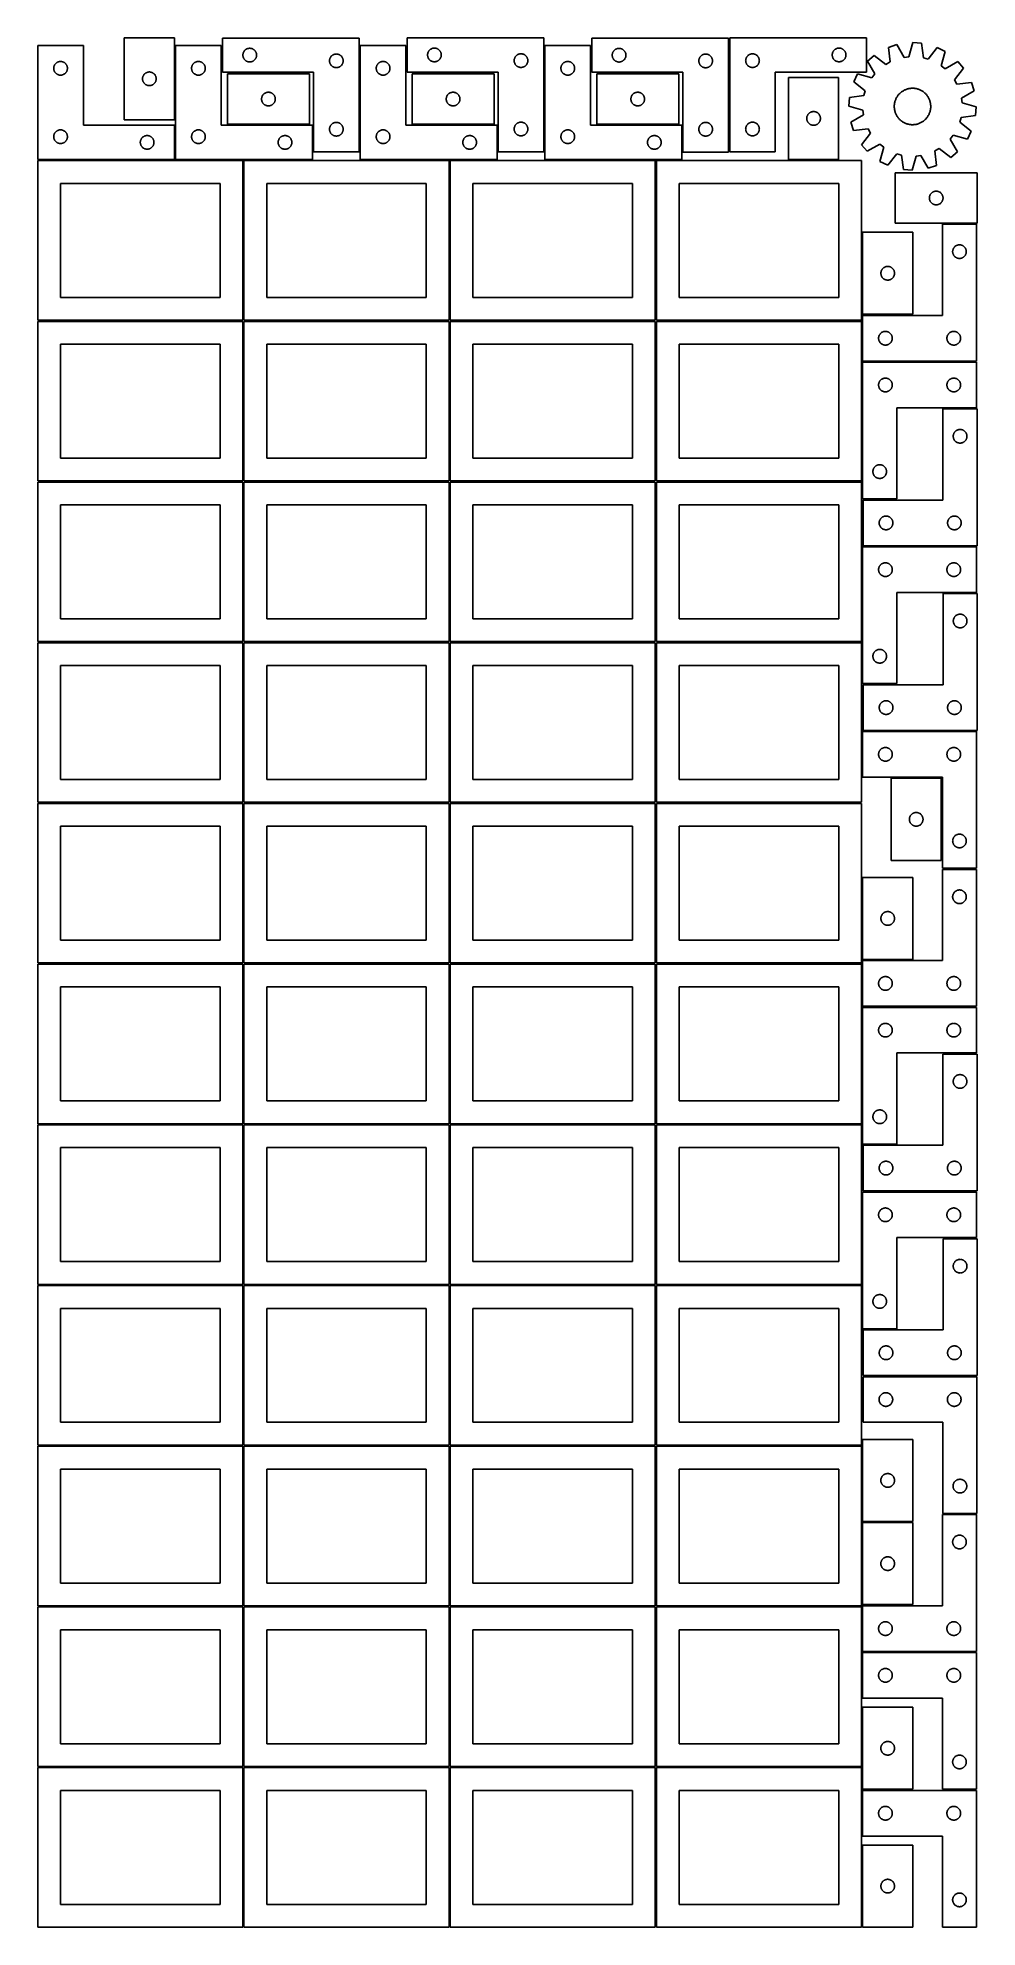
# Model space of a CAD drawing. Header units: millimetres. Extents: x 7 to 1243, y 7 to 2493.
import ezdxf

# ---------------------------------------------------------------- set-up
doc = ezdxf.new("R2010")
doc.units = ezdxf.units.MM
doc.layers.add('CUT', color=7, linetype='CONTINUOUS', true_color=0x000000)

msp = doc.modelspace()

# ---------------------------------------------------------------- linework, layer by layer
at = {"layer": 'CUT'}
for p, q in [((186.448576, 2493.426546), (120.448576, 2493.426546)), ((120.448576, 2493.426546), (120.448576, 2385.426546)), ((186.448576, 2385.426546), (186.448576, 2493.426546)), ((429.610683, 2493.099644), (249.610683, 2493.099644)), ((249.610683, 2493.099644), (249.610683, 2448.099644)), ((429.610683, 2343.099644), (429.610683, 2493.099644)), ((672.752651, 2493.367711), (492.752651, 2493.367711)), ((492.752651, 2493.367711), (492.752651, 2448.367711)), ((672.752651, 2343.367711), (672.752651, 2493.367711)), ((915.911678, 2493.020787), (735.911678, 2493.020787)), ((735.911678, 2493.020787), (735.911678, 2448.020787)), ((915.911678, 2343.020787), (915.911678, 2493.020787)), ((917.588194, 2493.365998), (1097.588194, 2493.365998)), ((917.588194, 2343.365998), (917.588194, 2493.365998)), ((1097.588194, 2493.365998), (1097.588194, 2448.365998)), ((1158.736779, 2487.028154), (1153.487396, 2468.376441)), ((1170.241005, 2486.168947), (1158.736779, 2487.028154)), ((66.520965, 2483.251496), (6.520965, 2483.251496)), ((6.520965, 2483.251496), (6.520965, 2333.251496)), ((34.191593, 2461.944829), (34.765152, 2462.078564)), ((34.765152, 2462.078564), (35.346229, 2462.1745)), ((35.346229, 2462.1745), (35.932336, 2462.232227)), ((35.932336, 2462.232227), (36.520965, 2462.251496)), ((36.520965, 2462.251496), (37.109593, 2462.232227)), ((37.109593, 2462.232227), (37.6957, 2462.1745)), ((37.6957, 2462.1745), (38.276778, 2462.078564)), ((38.276778, 2462.078564), (38.850336, 2461.944829)), ((66.520965, 2378.251496), (66.520965, 2483.251496)), ((248.041961, 2483.251496), (188.041961, 2483.251496)), ((188.041961, 2483.251496), (188.041961, 2333.251496)), ((215.712589, 2461.944829), (216.286148, 2462.078564)), ((216.286148, 2462.078564), (216.867225, 2462.1745)), ((216.867225, 2462.1745), (217.453333, 2462.232227)), ((217.453333, 2462.232227), (218.041961, 2462.251496)), ((218.041961, 2462.251496), (218.630589, 2462.232227)), ((218.630589, 2462.232227), (219.216696, 2462.1745)), ((219.216696, 2462.1745), (219.797774, 2462.078564)), ((219.797774, 2462.078564), (220.371332, 2461.944829)), ((248.041961, 2378.251496), (248.041961, 2483.251496)), ((276.610683, 2470.599644), (276.629953, 2471.188272)), ((276.629953, 2470.011016), (276.610683, 2470.599644)), ((276.629953, 2471.188272), (276.687679, 2471.77438)), ((276.687679, 2469.424909), (276.629953, 2470.011016)), ((276.687679, 2471.77438), (276.783616, 2472.355457)), ((276.783616, 2468.843831), (276.687679, 2469.424909)), ((276.783616, 2472.355457), (276.917351, 2472.929016)), ((276.917351, 2468.270273), (276.783616, 2468.843831)), ((276.917351, 2472.929016), (277.088312, 2473.492599)), ((277.088312, 2467.706689), (276.917351, 2468.270273)), ((277.088312, 2473.492599), (277.295767, 2474.043795)), ((277.295767, 2467.155493), (277.088312, 2467.706689)), ((277.295767, 2474.043795), (277.538829, 2474.580242)), ((277.538829, 2466.619046), (277.295767, 2467.155493)), ((277.538829, 2474.580242), (277.816455, 2475.099644)), ((277.816455, 2466.099644), (277.538829, 2466.619046)), ((277.816455, 2475.099644), (278.127457, 2475.599776)), ((278.127457, 2465.599512), (277.816455, 2466.099644)), ((278.127457, 2475.599776), (278.470503, 2476.078497)), ((278.470503, 2465.120791), (278.127457, 2465.599512)), ((278.470503, 2476.078497), (278.844125, 2476.533757)), ((278.844125, 2464.665532), (278.470503, 2465.120791)), ((278.844125, 2476.533757), (279.246722, 2476.963605)), ((279.246722, 2464.235683), (278.844125, 2464.665532)), ((279.246722, 2476.963605), (279.676571, 2477.366203)), ((279.676571, 2463.833086), (279.246722, 2464.235683)), ((279.676571, 2477.366203), (280.13183, 2477.739824)), ((280.13183, 2463.459464), (279.676571, 2463.833086)), ((280.13183, 2477.739824), (280.610551, 2478.082871)), ((280.610551, 2463.116418), (280.13183, 2463.459464)), ((280.610551, 2478.082871), (281.110683, 2478.393873)), ((281.110683, 2462.805416), (280.610551, 2463.116418)), ((281.110683, 2478.393873), (281.630085, 2478.671499)), ((281.630085, 2462.52779), (281.110683, 2462.805416)), ((281.630085, 2478.671499), (282.166532, 2478.91456)), ((282.166532, 2462.284728), (281.630085, 2462.52779)), ((282.166532, 2478.91456), (282.717728, 2479.122015)), ((282.717728, 2462.077273), (282.166532, 2462.284728)), ((282.717728, 2479.122015), (283.281312, 2479.292977)), ((283.281312, 2461.906312), (282.717728, 2462.077273)), ((283.281312, 2479.292977), (283.85487, 2479.426712)), ((283.85487, 2479.426712), (284.435948, 2479.522648)), ((284.435948, 2479.522648), (285.022055, 2479.580375)), ((285.022055, 2479.580375), (285.610683, 2479.599644)), ((285.610683, 2479.599644), (286.199311, 2479.580375)), ((286.199311, 2479.580375), (286.785419, 2479.522648)), ((286.785419, 2479.522648), (287.366496, 2479.426712)), ((287.366496, 2479.426712), (287.940055, 2479.292977)), ((287.940055, 2479.292977), (288.503638, 2479.122015)), ((288.503638, 2462.077273), (287.940055, 2461.906312)), ((288.503638, 2479.122015), (289.054834, 2478.91456)), ((289.054834, 2462.284728), (288.503638, 2462.077273)), ((289.054834, 2478.91456), (289.591281, 2478.671499)), ((289.591281, 2462.52779), (289.054834, 2462.284728)), ((289.591281, 2478.671499), (290.110683, 2478.393873)), ((290.110683, 2462.805416), (289.591281, 2462.52779)), ((290.110683, 2478.393873), (290.610815, 2478.082871)), ((290.610815, 2463.116418), (290.110683, 2462.805416)), ((290.610815, 2478.082871), (291.089536, 2477.739824)), ((291.089536, 2463.459464), (290.610815, 2463.116418)), ((291.089536, 2477.739824), (291.544796, 2477.366203)), ((291.544796, 2463.833086), (291.089536, 2463.459464)), ((291.544796, 2477.366203), (291.974644, 2476.963605)), ((291.974644, 2464.235683), (291.544796, 2463.833086)), ((291.974644, 2476.963605), (292.377242, 2476.533757)), ((292.377242, 2464.665532), (291.974644, 2464.235683)), ((292.377242, 2476.533757), (292.750863, 2476.078497)), ((292.750863, 2465.120791), (292.377242, 2464.665532)), ((292.750863, 2476.078497), (293.09391, 2475.599776)), ((293.09391, 2465.599512), (292.750863, 2465.120791)), ((293.09391, 2475.599776), (293.404912, 2475.099644)), ((293.404912, 2466.099644), (293.09391, 2465.599512)), ((293.404912, 2475.099644), (293.682538, 2474.580242)), ((293.682538, 2466.619046), (293.404912, 2466.099644)), ((293.682538, 2474.580242), (293.925599, 2474.043795)), ((293.925599, 2467.155493), (293.682538, 2466.619046)), ((293.925599, 2474.043795), (294.133054, 2473.492599)), ((294.133054, 2467.706689), (293.925599, 2467.155493)), ((294.133054, 2473.492599), (294.304016, 2472.929016)), ((294.304016, 2468.270273), (294.133054, 2467.706689)), ((294.304016, 2472.929016), (294.437751, 2472.355457)), ((294.437751, 2468.843831), (294.304016, 2468.270273)), ((294.437751, 2472.355457), (294.533687, 2471.77438)), ((294.533687, 2469.424909), (294.437751, 2468.843831)), ((294.533687, 2471.77438), (294.591414, 2471.188272)), ((294.591414, 2470.011016), (294.533687, 2469.424909)), ((294.591414, 2471.188272), (294.610683, 2470.599644)), ((294.610683, 2470.599644), (294.591414, 2470.011016)), ((390.610683, 2463.099644), (390.629953, 2463.688272)), ((390.629953, 2462.511016), (390.610683, 2463.099644)), ((390.629953, 2463.688272), (390.687679, 2464.27438)), ((390.687679, 2461.924909), (390.629953, 2462.511016)), ((390.687679, 2464.27438), (390.783616, 2464.855457)), ((390.783616, 2464.855457), (390.917351, 2465.429016)), ((390.917351, 2465.429016), (391.088312, 2465.992599)), ((391.088312, 2465.992599), (391.295767, 2466.543795)), ((391.295767, 2466.543795), (391.538829, 2467.080242)), ((391.538829, 2467.080242), (391.816455, 2467.599644)), ((391.816455, 2467.599644), (392.127457, 2468.099776)), ((392.127457, 2468.099776), (392.470503, 2468.578497)), ((392.470503, 2468.578497), (392.844125, 2469.033757)), ((392.844125, 2469.033757), (393.246722, 2469.463605)), ((393.246722, 2469.463605), (393.676571, 2469.866203)), ((393.676571, 2469.866203), (394.13183, 2470.239824)), ((394.13183, 2470.239824), (394.610551, 2470.582871)), ((394.610551, 2470.582871), (395.110683, 2470.893873)), ((395.110683, 2470.893873), (395.630085, 2471.171499)), ((395.630085, 2471.171499), (396.166532, 2471.41456)), ((396.166532, 2471.41456), (396.717728, 2471.622015)), ((396.717728, 2471.622015), (397.281312, 2471.792977)), ((397.281312, 2471.792977), (397.85487, 2471.926712)), ((397.85487, 2471.926712), (398.435948, 2472.022648)), ((398.435948, 2472.022648), (399.022055, 2472.080375)), ((399.022055, 2472.080375), (399.610683, 2472.099644)), ((399.610683, 2472.099644), (400.199311, 2472.080375)), ((400.199311, 2472.080375), (400.785419, 2472.022648)), ((400.785419, 2472.022648), (401.366496, 2471.926712)), ((401.366496, 2471.926712), (401.940055, 2471.792977)), ((401.940055, 2471.792977), (402.503638, 2471.622015)), ((402.503638, 2471.622015), (403.054834, 2471.41456)), ((403.054834, 2471.41456), (403.591281, 2471.171499)), ((403.591281, 2471.171499), (404.110683, 2470.893873)), ((404.110683, 2470.893873), (404.610815, 2470.582871)), ((404.610815, 2470.582871), (405.089536, 2470.239824)), ((405.089536, 2470.239824), (405.544796, 2469.866203)), ((405.544796, 2469.866203), (405.974644, 2469.463605)), ((405.974644, 2469.463605), (406.377242, 2469.033757)), ((406.377242, 2469.033757), (406.750863, 2468.578497)), ((406.750863, 2468.578497), (407.09391, 2468.099776)), ((407.09391, 2468.099776), (407.404912, 2467.599644)), ((407.404912, 2467.599644), (407.682538, 2467.080242)), ((407.682538, 2467.080242), (407.925599, 2466.543795)), ((407.925599, 2466.543795), (408.133054, 2465.992599)), ((408.133054, 2465.992599), (408.304016, 2465.429016)), ((408.304016, 2465.429016), (408.437751, 2464.855457)), ((408.437751, 2464.855457), (408.533687, 2464.27438)), ((408.533687, 2464.27438), (408.591414, 2463.688272)), ((408.591414, 2462.511016), (408.533687, 2461.924909)), ((408.591414, 2463.688272), (408.610683, 2463.099644)), ((408.610683, 2463.099644), (408.591414, 2462.511016)), ((491.20169, 2483.251496), (431.20169, 2483.251496)), ((431.20169, 2483.251496), (431.20169, 2333.251496)), ((458.872318, 2461.944829), (459.445877, 2462.078564)), ((459.445877, 2462.078564), (460.026954, 2462.1745)), ((460.026954, 2462.1745), (460.613062, 2462.232227)), ((460.613062, 2462.232227), (461.20169, 2462.251496)), ((461.20169, 2462.251496), (461.790318, 2462.232227)), ((461.790318, 2462.232227), (462.376425, 2462.1745)), ((462.376425, 2462.1745), (462.957503, 2462.078564)), ((462.957503, 2462.078564), (463.531061, 2461.944829)), ((491.20169, 2378.251496), (491.20169, 2483.251496)), ((519.752651, 2470.867711), (519.771921, 2471.456339)), ((519.771921, 2470.279083), (519.752651, 2470.867711)), ((519.771921, 2471.456339), (519.829647, 2472.042446)), ((519.829647, 2469.692975), (519.771921, 2470.279083)), ((519.829647, 2472.042446), (519.925583, 2472.623524)), ((519.925583, 2469.111898), (519.829647, 2469.692975)), ((519.925583, 2472.623524), (520.059319, 2473.197082)), ((520.059319, 2468.538339), (519.925583, 2469.111898)), ((520.059319, 2473.197082), (520.23028, 2473.760666)), ((520.23028, 2467.974755), (520.059319, 2468.538339)), ((520.23028, 2473.760666), (520.437735, 2474.311862)), ((520.437735, 2467.42356), (520.23028, 2467.974755)), ((520.437735, 2474.311862), (520.680796, 2474.848309)), ((520.680796, 2466.887112), (520.437735, 2467.42356)), ((520.680796, 2474.848309), (520.958422, 2475.367711)), ((520.958422, 2466.367711), (520.680796, 2466.887112)), ((520.958422, 2475.367711), (521.269424, 2475.867843)), ((521.269424, 2465.867579), (520.958422, 2466.367711)), ((521.269424, 2475.867843), (521.612471, 2476.346564)), ((521.612471, 2465.388858), (521.269424, 2465.867579)), ((521.612471, 2476.346564), (521.986093, 2476.801823)), ((521.986093, 2464.933598), (521.612471, 2465.388858)), ((521.986093, 2476.801823), (522.38869, 2477.231672)), ((522.38869, 2464.50375), (521.986093, 2464.933598)), ((522.38869, 2477.231672), (522.818539, 2477.634269)), ((522.818539, 2464.101152), (522.38869, 2464.50375)), ((522.818539, 2477.634269), (523.273798, 2478.007891)), ((523.273798, 2463.727531), (522.818539, 2464.101152)), ((523.273798, 2478.007891), (523.752519, 2478.350937)), ((523.752519, 2463.384484), (523.273798, 2463.727531)), ((523.752519, 2478.350937), (524.252651, 2478.661939)), ((524.252651, 2463.073482), (523.752519, 2463.384484)), ((524.252651, 2478.661939), (524.772053, 2478.939565)), ((524.772053, 2462.795856), (524.252651, 2463.073482)), ((524.772053, 2478.939565), (525.3085, 2479.182626)), ((525.3085, 2462.552795), (524.772053, 2462.795856)), ((525.3085, 2479.182626), (525.859696, 2479.390082)), ((525.859696, 2462.34534), (525.3085, 2462.552795)), ((525.859696, 2479.390082), (526.42328, 2479.561043)), ((526.42328, 2462.174378), (525.859696, 2462.34534)), ((526.42328, 2479.561043), (526.996838, 2479.694778)), ((526.996838, 2462.040643), (526.42328, 2462.174378)), ((526.996838, 2479.694778), (527.577915, 2479.790714)), ((527.577915, 2461.944707), (526.996838, 2462.040643)), ((527.577915, 2479.790714), (528.164023, 2479.848441)), ((528.164023, 2479.848441), (528.752651, 2479.867711)), ((528.752651, 2479.867711), (529.341279, 2479.848441)), ((529.341279, 2479.848441), (529.927387, 2479.790714)), ((529.927387, 2479.790714), (530.508464, 2479.694778)), ((530.508464, 2462.040643), (529.927387, 2461.944707)), ((530.508464, 2479.694778), (531.082022, 2479.561043)), ((531.082022, 2462.174378), (530.508464, 2462.040643)), ((531.082022, 2479.561043), (531.645606, 2479.390082)), ((531.645606, 2462.34534), (531.082022, 2462.174378)), ((531.645606, 2479.390082), (532.196802, 2479.182626)), ((532.196802, 2462.552795), (531.645606, 2462.34534)), ((532.196802, 2479.182626), (532.733249, 2478.939565)), ((532.733249, 2462.795856), (532.196802, 2462.552795)), ((532.733249, 2478.939565), (533.252651, 2478.661939)), ((533.252651, 2463.073482), (532.733249, 2462.795856)), ((533.252651, 2478.661939), (533.752783, 2478.350937)), ((533.752783, 2463.384484), (533.252651, 2463.073482)), ((533.752783, 2478.350937), (534.231504, 2478.007891)), ((534.231504, 2463.727531), (533.752783, 2463.384484)), ((534.231504, 2478.007891), (534.686763, 2477.634269)), ((534.686763, 2464.101152), (534.231504, 2463.727531)), ((534.686763, 2477.634269), (535.116612, 2477.231672)), ((535.116612, 2464.50375), (534.686763, 2464.101152)), ((535.116612, 2477.231672), (535.519209, 2476.801823)), ((535.519209, 2464.933598), (535.116612, 2464.50375)), ((535.519209, 2476.801823), (535.892831, 2476.346564)), ((535.892831, 2465.388858), (535.519209, 2464.933598)), ((535.892831, 2476.346564), (536.235878, 2475.867843)), ((536.235878, 2465.867579), (535.892831, 2465.388858)), ((536.235878, 2475.867843), (536.54688, 2475.367711)), ((536.54688, 2466.367711), (536.235878, 2465.867579)), ((536.54688, 2475.367711), (536.824506, 2474.848309)), ((536.824506, 2466.887112), (536.54688, 2466.367711)), ((536.824506, 2474.848309), (537.067567, 2474.311862)), ((537.067567, 2467.42356), (536.824506, 2466.887112)), ((537.067567, 2474.311862), (537.275022, 2473.760666)), ((537.275022, 2467.974755), (537.067567, 2467.42356)), ((537.275022, 2473.760666), (537.445983, 2473.197082)), ((537.445983, 2468.538339), (537.275022, 2467.974755)), ((537.445983, 2473.197082), (537.579719, 2472.623524)), ((537.579719, 2469.111898), (537.445983, 2468.538339)), ((537.579719, 2472.623524), (537.675655, 2472.042446)), ((537.675655, 2469.692975), (537.579719, 2469.111898)), ((537.675655, 2472.042446), (537.733381, 2471.456339)), ((537.733381, 2470.279083), (537.675655, 2469.692975)), ((537.733381, 2471.456339), (537.752651, 2470.867711)), ((537.752651, 2470.867711), (537.733381, 2470.279083)), ((633.752651, 2463.367711), (633.771921, 2463.956339)), ((633.771921, 2462.779083), (633.752651, 2463.367711)), ((633.771921, 2463.956339), (633.829647, 2464.542446)), ((633.829647, 2462.192975), (633.771921, 2462.779083)), ((633.829647, 2464.542446), (633.925583, 2465.123524)), ((633.925583, 2461.611898), (633.829647, 2462.192975)), ((633.925583, 2465.123524), (634.059319, 2465.697082)), ((634.059319, 2465.697082), (634.23028, 2466.260666)), ((634.23028, 2466.260666), (634.437735, 2466.811862)), ((634.437735, 2466.811862), (634.680796, 2467.348309)), ((634.680796, 2467.348309), (634.958422, 2467.867711)), ((634.958422, 2467.867711), (635.269424, 2468.367843)), ((635.269424, 2468.367843), (635.612471, 2468.846564)), ((635.612471, 2468.846564), (635.986093, 2469.301823)), ((635.986093, 2469.301823), (636.38869, 2469.731672)), ((636.38869, 2469.731672), (636.818539, 2470.134269)), ((636.818539, 2470.134269), (637.273798, 2470.507891)), ((637.273798, 2470.507891), (637.752519, 2470.850937)), ((637.752519, 2470.850937), (638.252651, 2471.161939)), ((638.252651, 2471.161939), (638.772053, 2471.439565)), ((638.772053, 2471.439565), (639.3085, 2471.682626)), ((639.3085, 2471.682626), (639.859696, 2471.890082)), ((639.859696, 2471.890082), (640.42328, 2472.061043)), ((640.42328, 2472.061043), (640.996838, 2472.194778)), ((640.996838, 2472.194778), (641.577915, 2472.290714)), ((641.577915, 2472.290714), (642.164023, 2472.348441)), ((642.164023, 2472.348441), (642.752651, 2472.367711)), ((642.752651, 2472.367711), (643.341279, 2472.348441)), ((643.341279, 2472.348441), (643.927387, 2472.290714)), ((643.927387, 2472.290714), (644.508464, 2472.194778)), ((644.508464, 2472.194778), (645.082022, 2472.061043)), ((645.082022, 2472.061043), (645.645606, 2471.890082)), ((645.645606, 2471.890082), (646.196802, 2471.682626)), ((646.196802, 2471.682626), (646.733249, 2471.439565)), ((646.733249, 2471.439565), (647.252651, 2471.161939)), ((647.252651, 2471.161939), (647.752783, 2470.850937)), ((647.752783, 2470.850937), (648.231504, 2470.507891)), ((648.231504, 2470.507891), (648.686763, 2470.134269)), ((648.686763, 2470.134269), (649.116612, 2469.731672)), ((649.116612, 2469.731672), (649.519209, 2469.301823)), ((649.519209, 2469.301823), (649.892831, 2468.846564)), ((649.892831, 2468.846564), (650.235878, 2468.367843)), ((650.235878, 2468.367843), (650.54688, 2467.867711)), ((650.54688, 2467.867711), (650.824506, 2467.348309)), ((650.824506, 2467.348309), (651.067567, 2466.811862)), ((651.067567, 2466.811862), (651.275022, 2466.260666)), ((651.275022, 2466.260666), (651.445983, 2465.697082)), ((651.445983, 2465.697082), (651.579719, 2465.123524)), ((651.579719, 2465.123524), (651.675655, 2464.542446)), ((651.675655, 2462.192975), (651.579719, 2461.611898)), ((651.675655, 2464.542446), (651.733381, 2463.956339)), ((651.733381, 2462.779083), (651.675655, 2462.192975)), ((651.733381, 2463.956339), (651.752651, 2463.367711)), ((651.752651, 2463.367711), (651.733381, 2462.779083)), ((734.36151, 2483.251496), (674.36151, 2483.251496)), ((674.36151, 2483.251496), (674.36151, 2333.251496)), ((702.032139, 2461.944829), (702.605697, 2462.078564)), ((702.605697, 2462.078564), (703.186775, 2462.1745)), ((703.186775, 2462.1745), (703.772882, 2462.232227)), ((703.772882, 2462.232227), (704.36151, 2462.251496)), ((704.36151, 2462.251496), (704.950138, 2462.232227)), ((704.950138, 2462.232227), (705.536246, 2462.1745)), ((705.536246, 2462.1745), (706.117323, 2462.078564)), ((706.117323, 2462.078564), (706.690882, 2461.944829)), ((734.36151, 2378.251496), (734.36151, 2483.251496)), ((762.911678, 2470.520787), (762.930948, 2471.109415)), ((762.930948, 2469.932159), (762.911678, 2470.520787)), ((762.930948, 2471.109415), (762.988674, 2471.695523)), ((762.988674, 2469.346051), (762.930948, 2469.932159)), ((762.988674, 2471.695523), (763.084611, 2472.2766)), ((763.084611, 2468.764974), (762.988674, 2469.346051)), ((763.084611, 2472.2766), (763.218346, 2472.850158)), ((763.218346, 2468.191415), (763.084611, 2468.764974)), ((763.218346, 2472.850158), (763.389307, 2473.413742)), ((763.389307, 2467.627832), (763.218346, 2468.191415)), ((763.389307, 2473.413742), (763.596762, 2473.964938)), ((763.596762, 2467.076636), (763.389307, 2467.627832)), ((763.596762, 2473.964938), (763.839823, 2474.501385)), ((763.839823, 2466.540189), (763.596762, 2467.076636)), ((763.839823, 2474.501385), (764.117449, 2475.020787)), ((764.117449, 2466.020787), (763.839823, 2466.540189)), ((764.117449, 2475.020787), (764.428452, 2475.520919)), ((764.428452, 2465.520655), (764.117449, 2466.020787)), ((764.428452, 2475.520919), (764.771498, 2475.99964)), ((764.771498, 2465.041934), (764.428452, 2465.520655)), ((764.771498, 2475.99964), (765.14512, 2476.454899)), ((765.14512, 2464.586675), (764.771498, 2465.041934)), ((765.14512, 2476.454899), (765.547717, 2476.884748)), ((765.547717, 2464.156826), (765.14512, 2464.586675)), ((765.547717, 2476.884748), (765.977566, 2477.287345)), ((765.977566, 2463.754229), (765.547717, 2464.156826)), ((765.977566, 2477.287345), (766.432825, 2477.660967)), ((766.432825, 2463.380607), (765.977566, 2463.754229)), ((766.432825, 2477.660967), (766.911546, 2478.004013)), ((766.911546, 2463.03756), (766.432825, 2463.380607)), ((766.911546, 2478.004013), (767.411678, 2478.315015)), ((767.411678, 2462.726558), (766.911546, 2463.03756)), ((767.411678, 2478.315015), (767.93108, 2478.592642)), ((767.93108, 2462.448932), (767.411678, 2462.726558)), ((767.93108, 2478.592642), (768.467527, 2478.835703)), ((768.467527, 2462.205871), (767.93108, 2462.448932)), ((768.467527, 2478.835703), (769.018723, 2479.043158)), ((769.018723, 2461.998416), (768.467527, 2462.205871)), ((769.018723, 2479.043158), (769.582307, 2479.214119)), ((769.582307, 2479.214119), (770.155865, 2479.347854)), ((770.155865, 2479.347854), (770.736942, 2479.443791)), ((770.736942, 2479.443791), (771.32305, 2479.501517)), ((771.32305, 2479.501517), (771.911678, 2479.520787)), ((771.911678, 2479.520787), (772.500306, 2479.501517)), ((772.500306, 2479.501517), (773.086414, 2479.443791)), ((773.086414, 2479.443791), (773.667491, 2479.347854)), ((773.667491, 2479.347854), (774.24105, 2479.214119)), ((774.24105, 2479.214119), (774.804633, 2479.043158)), ((774.804633, 2479.043158), (775.355829, 2478.835703)), ((775.355829, 2462.205871), (774.804633, 2461.998416)), ((775.355829, 2478.835703), (775.892276, 2478.592642)), ((775.892276, 2462.448932), (775.355829, 2462.205871)), ((775.892276, 2478.592642), (776.411678, 2478.315015)), ((776.411678, 2462.726558), (775.892276, 2462.448932)), ((776.411678, 2478.315015), (776.91181, 2478.004013)), ((776.91181, 2463.03756), (776.411678, 2462.726558)), ((776.91181, 2478.004013), (777.390531, 2477.660967)), ((777.390531, 2463.380607), (776.91181, 2463.03756)), ((777.390531, 2477.660967), (777.84579, 2477.287345)), ((777.84579, 2463.754229), (777.390531, 2463.380607)), ((777.84579, 2477.287345), (778.275639, 2476.884748)), ((778.275639, 2464.156826), (777.84579, 2463.754229)), ((778.275639, 2476.884748), (778.678236, 2476.454899)), ((778.678236, 2464.586675), (778.275639, 2464.156826)), ((778.678236, 2476.454899), (779.051858, 2475.99964)), ((779.051858, 2465.041934), (778.678236, 2464.586675)), ((779.051858, 2475.99964), (779.394905, 2475.520919)), ((779.394905, 2465.520655), (779.051858, 2465.041934)), ((779.394905, 2475.520919), (779.705907, 2475.020787)), ((779.705907, 2466.020787), (779.394905, 2465.520655)), ((779.705907, 2475.020787), (779.983533, 2474.501385)), ((779.983533, 2466.540189), (779.705907, 2466.020787)), ((779.983533, 2474.501385), (780.226594, 2473.964938)), ((780.226594, 2467.076636), (779.983533, 2466.540189)), ((780.226594, 2473.964938), (780.434049, 2473.413742)), ((780.434049, 2467.627832), (780.226594, 2467.076636)), ((780.434049, 2473.413742), (780.605011, 2472.850158)), ((780.605011, 2468.191415), (780.434049, 2467.627832)), ((780.605011, 2472.850158), (780.738746, 2472.2766)), ((780.738746, 2468.764974), (780.605011, 2468.191415)), ((780.738746, 2472.2766), (780.834682, 2471.695523)), ((780.834682, 2469.346051), (780.738746, 2468.764974)), ((780.834682, 2471.695523), (780.892408, 2471.109415)), ((780.892408, 2469.932159), (780.834682, 2469.346051)), ((780.892408, 2471.109415), (780.911678, 2470.520787)), ((780.911678, 2470.520787), (780.892408, 2469.932159)), ((876.911678, 2463.020787), (876.930948, 2463.609415)), ((876.930948, 2462.432159), (876.911678, 2463.020787)), ((876.930948, 2463.609415), (876.988674, 2464.195523)), ((876.988674, 2461.846051), (876.930948, 2462.432159)), ((876.988674, 2464.195523), (877.084611, 2464.7766)), ((877.084611, 2464.7766), (877.218346, 2465.350158)), ((877.218346, 2465.350158), (877.389307, 2465.913742)), ((877.389307, 2465.913742), (877.596762, 2466.464938)), ((877.596762, 2466.464938), (877.839823, 2467.001385)), ((877.839823, 2467.001385), (878.117449, 2467.520787)), ((878.117449, 2467.520787), (878.428452, 2468.020919)), ((878.428452, 2468.020919), (878.771498, 2468.49964)), ((878.771498, 2468.49964), (879.14512, 2468.954899)), ((879.14512, 2468.954899), (879.547717, 2469.384748)), ((879.547717, 2469.384748), (879.977566, 2469.787345)), ((879.977566, 2469.787345), (880.432825, 2470.160967)), ((880.432825, 2470.160967), (880.911546, 2470.504013)), ((880.911546, 2470.504013), (881.411678, 2470.815015)), ((881.411678, 2470.815015), (881.93108, 2471.092642)), ((881.93108, 2471.092642), (882.467527, 2471.335703)), ((882.467527, 2471.335703), (883.018723, 2471.543158)), ((883.018723, 2471.543158), (883.582307, 2471.714119)), ((883.582307, 2471.714119), (884.155865, 2471.847854)), ((884.155865, 2471.847854), (884.736942, 2471.943791)), ((884.736942, 2471.943791), (885.32305, 2472.001517)), ((885.32305, 2472.001517), (885.911678, 2472.020787)), ((885.911678, 2472.020787), (886.500306, 2472.001517)), ((886.500306, 2472.001517), (887.086414, 2471.943791)), ((887.086414, 2471.943791), (887.667491, 2471.847854)), ((887.667491, 2471.847854), (888.24105, 2471.714119)), ((888.24105, 2471.714119), (888.804633, 2471.543158)), ((888.804633, 2471.543158), (889.355829, 2471.335703)), ((889.355829, 2471.335703), (889.892276, 2471.092642)), ((889.892276, 2471.092642), (890.411678, 2470.815015)), ((890.411678, 2470.815015), (890.91181, 2470.504013)), ((890.91181, 2470.504013), (891.390531, 2470.160967)), ((891.390531, 2470.160967), (891.84579, 2469.787345)), ((891.84579, 2469.787345), (892.275639, 2469.384748)), ((892.275639, 2469.384748), (892.678236, 2468.954899)), ((892.678236, 2468.954899), (893.051858, 2468.49964)), ((893.051858, 2468.49964), (893.394905, 2468.020919)), ((893.394905, 2468.020919), (893.705907, 2467.520787)), ((893.705907, 2467.520787), (893.983533, 2467.001385)), ((893.983533, 2467.001385), (894.226594, 2466.464938)), ((894.226594, 2466.464938), (894.434049, 2465.913742)), ((894.434049, 2465.913742), (894.605011, 2465.350158)), ((894.605011, 2465.350158), (894.738746, 2464.7766)), ((894.738746, 2464.7766), (894.834682, 2464.195523)), ((894.834682, 2464.195523), (894.892408, 2463.609415)), ((894.892408, 2462.432159), (894.834682, 2461.846051)), ((894.892408, 2463.609415), (894.911678, 2463.020787)), ((894.911678, 2463.020787), (894.892408, 2462.432159)), ((938.607463, 2463.954626), (938.588194, 2463.365998)), ((938.588194, 2463.365998), (938.607463, 2462.77737)), ((938.66519, 2464.540734), (938.607463, 2463.954626)), ((938.607463, 2462.77737), (938.66519, 2462.191262)), ((938.761126, 2465.121811), (938.66519, 2464.540734)), ((938.66519, 2462.191262), (938.761126, 2461.610185)), ((938.894861, 2465.69537), (938.761126, 2465.121811)), ((939.065822, 2466.258953), (938.894861, 2465.69537)), ((939.273278, 2466.810149), (939.065822, 2466.258953)), ((939.516339, 2467.346596), (939.273278, 2466.810149)), ((939.793965, 2467.865998), (939.516339, 2467.346596)), ((940.104967, 2468.36613), (939.793965, 2467.865998)), ((940.448013, 2468.844851), (940.104967, 2468.36613)), ((940.821635, 2469.30011), (940.448013, 2468.844851)), ((941.224233, 2469.729959), (940.821635, 2469.30011)), ((941.654081, 2470.132556), (941.224233, 2469.729959)), ((942.109341, 2470.506178), (941.654081, 2470.132556)), ((942.588061, 2470.849225), (942.109341, 2470.506178)), ((943.088194, 2471.160227), (942.588061, 2470.849225)), ((943.607595, 2471.437853), (943.088194, 2471.160227)), ((944.144043, 2471.680914), (943.607595, 2471.437853)), ((944.695238, 2471.888369), (944.144043, 2471.680914)), ((945.258822, 2472.059331), (944.695238, 2471.888369)), ((945.832381, 2472.193066), (945.258822, 2472.059331)), ((946.413458, 2472.289002), (945.832381, 2472.193066)), ((946.999565, 2472.346728), (946.413458, 2472.289002)), ((947.588194, 2472.365998), (946.999565, 2472.346728)), ((948.176822, 2472.346728), (947.588194, 2472.365998)), ((948.762929, 2472.289002), (948.176822, 2472.346728)), ((949.344006, 2472.193066), (948.762929, 2472.289002)), ((949.917565, 2472.059331), (949.344006, 2472.193066)), ((950.481149, 2471.888369), (949.917565, 2472.059331)), ((951.032344, 2471.680914), (950.481149, 2471.888369)), ((951.568792, 2471.437853), (951.032344, 2471.680914)), ((952.088194, 2471.160227), (951.568792, 2471.437853)), ((952.588326, 2470.849225), (952.088194, 2471.160227)), ((953.067046, 2470.506178), (952.588326, 2470.849225)), ((953.522306, 2470.132556), (953.067046, 2470.506178)), ((953.952155, 2469.729959), (953.522306, 2470.132556)), ((954.354752, 2469.30011), (953.952155, 2469.729959)), ((954.728374, 2468.844851), (954.354752, 2469.30011)), ((955.07142, 2468.36613), (954.728374, 2468.844851)), ((955.382422, 2467.865998), (955.07142, 2468.36613)), ((955.660048, 2467.346596), (955.382422, 2467.865998)), ((955.903109, 2466.810149), (955.660048, 2467.346596)), ((956.110565, 2466.258953), (955.903109, 2466.810149)), ((956.281526, 2465.69537), (956.110565, 2466.258953)), ((956.415261, 2465.121811), (956.281526, 2465.69537)), ((956.511197, 2464.540734), (956.415261, 2465.121811)), ((956.415261, 2461.610185), (956.511197, 2462.191262)), ((956.568924, 2463.954626), (956.511197, 2464.540734)), ((956.511197, 2462.191262), (956.568924, 2462.77737)), ((956.588194, 2463.365998), (956.568924, 2463.954626)), ((956.568924, 2462.77737), (956.588194, 2463.365998)), ((1052.607463, 2471.454626), (1052.588194, 2470.865998)), ((1052.588194, 2470.865998), (1052.607463, 2470.27737)), ((1052.66519, 2472.040734), (1052.607463, 2471.454626)), ((1052.607463, 2470.27737), (1052.66519, 2469.691262)), ((1052.761126, 2472.621811), (1052.66519, 2472.040734)), ((1052.66519, 2469.691262), (1052.761126, 2469.110185)), ((1052.894861, 2473.19537), (1052.761126, 2472.621811)), ((1052.761126, 2469.110185), (1052.894861, 2468.536627)), ((1053.065822, 2473.758953), (1052.894861, 2473.19537)), ((1052.894861, 2468.536627), (1053.065822, 2467.973043)), ((1053.273278, 2474.310149), (1053.065822, 2473.758953)), ((1053.065822, 2467.973043), (1053.273278, 2467.421847)), ((1053.516339, 2474.846596), (1053.273278, 2474.310149)), ((1053.273278, 2467.421847), (1053.516339, 2466.8854)), ((1053.793965, 2475.365998), (1053.516339, 2474.846596)), ((1053.516339, 2466.8854), (1053.793965, 2466.365998)), ((1054.104967, 2475.86613), (1053.793965, 2475.365998)), ((1053.793965, 2466.365998), (1054.104967, 2465.865866)), ((1054.448013, 2476.344851), (1054.104967, 2475.86613)), ((1054.104967, 2465.865866), (1054.448013, 2465.387145)), ((1054.821635, 2476.80011), (1054.448013, 2476.344851)), ((1054.448013, 2465.387145), (1054.821635, 2464.931886)), ((1055.224233, 2477.229959), (1054.821635, 2476.80011)), ((1054.821635, 2464.931886), (1055.224233, 2464.502037)), ((1055.654081, 2477.632556), (1055.224233, 2477.229959)), ((1055.224233, 2464.502037), (1055.654081, 2464.09944)), ((1056.109341, 2478.006178), (1055.654081, 2477.632556)), ((1055.654081, 2464.09944), (1056.109341, 2463.725818)), ((1056.588061, 2478.349225), (1056.109341, 2478.006178)), ((1056.109341, 2463.725818), (1056.588061, 2463.382772)), ((1057.088194, 2478.660227), (1056.588061, 2478.349225)), ((1056.588061, 2463.382772), (1057.088194, 2463.07177)), ((1057.607595, 2478.937853), (1057.088194, 2478.660227)), ((1057.088194, 2463.07177), (1057.607595, 2462.794143)), ((1058.144043, 2479.180914), (1057.607595, 2478.937853)), ((1057.607595, 2462.794143), (1058.144043, 2462.551082)), ((1058.695238, 2479.388369), (1058.144043, 2479.180914)), ((1058.144043, 2462.551082), (1058.695238, 2462.343627)), ((1059.258822, 2479.559331), (1058.695238, 2479.388369)), ((1058.695238, 2462.343627), (1059.258822, 2462.172666)), ((1059.832381, 2479.693066), (1059.258822, 2479.559331)), ((1059.258822, 2462.172666), (1059.832381, 2462.038931)), ((1060.413458, 2479.789002), (1059.832381, 2479.693066)), ((1059.832381, 2462.038931), (1060.413458, 2461.942994)), ((1060.999565, 2479.846728), (1060.413458, 2479.789002)), ((1061.588194, 2479.865998), (1060.999565, 2479.846728)), ((1062.176822, 2479.846728), (1061.588194, 2479.865998)), ((1062.762929, 2479.789002), (1062.176822, 2479.846728)), ((1063.344006, 2479.693066), (1062.762929, 2479.789002)), ((1062.762929, 2461.942994), (1063.344006, 2462.038931)), ((1063.917565, 2479.559331), (1063.344006, 2479.693066)), ((1063.344006, 2462.038931), (1063.917565, 2462.172666)), ((1064.481149, 2479.388369), (1063.917565, 2479.559331)), ((1063.917565, 2462.172666), (1064.481149, 2462.343627)), ((1065.032344, 2479.180914), (1064.481149, 2479.388369)), ((1064.481149, 2462.343627), (1065.032344, 2462.551082)), ((1065.568792, 2478.937853), (1065.032344, 2479.180914)), ((1065.032344, 2462.551082), (1065.568792, 2462.794143)), ((1066.088194, 2478.660227), (1065.568792, 2478.937853)), ((1065.568792, 2462.794143), (1066.088194, 2463.07177)), ((1066.588326, 2478.349225), (1066.088194, 2478.660227)), ((1066.088194, 2463.07177), (1066.588326, 2463.382772)), ((1067.067046, 2478.006178), (1066.588326, 2478.349225)), ((1066.588326, 2463.382772), (1067.067046, 2463.725818)), ((1067.522306, 2477.632556), (1067.067046, 2478.006178)), ((1067.067046, 2463.725818), (1067.522306, 2464.09944)), ((1067.952155, 2477.229959), (1067.522306, 2477.632556)), ((1067.522306, 2464.09944), (1067.952155, 2464.502037)), ((1068.354752, 2476.80011), (1067.952155, 2477.229959)), ((1067.952155, 2464.502037), (1068.354752, 2464.931886)), ((1068.728374, 2476.344851), (1068.354752, 2476.80011)), ((1068.354752, 2464.931886), (1068.728374, 2465.387145)), ((1069.07142, 2475.86613), (1068.728374, 2476.344851)), ((1068.728374, 2465.387145), (1069.07142, 2465.865866)), ((1069.382422, 2475.365998), (1069.07142, 2475.86613)), ((1069.07142, 2465.865866), (1069.382422, 2466.365998)), ((1069.660048, 2474.846596), (1069.382422, 2475.365998)), ((1069.382422, 2466.365998), (1069.660048, 2466.8854)), ((1069.903109, 2474.310149), (1069.660048, 2474.846596)), ((1069.660048, 2466.8854), (1069.903109, 2467.421847)), ((1070.110565, 2473.758953), (1069.903109, 2474.310149)), ((1069.903109, 2467.421847), (1070.110565, 2467.973043)), ((1070.281526, 2473.19537), (1070.110565, 2473.758953)), ((1070.110565, 2467.973043), (1070.281526, 2468.536627)), ((1070.415261, 2472.621811), (1070.281526, 2473.19537)), ((1070.281526, 2468.536627), (1070.415261, 2469.110185)), ((1070.511197, 2472.040734), (1070.415261, 2472.621811)), ((1070.415261, 2469.110185), (1070.511197, 2469.691262)), ((1070.568924, 2471.454626), (1070.511197, 2472.040734)), ((1070.511197, 2469.691262), (1070.568924, 2470.27737)), ((1070.588194, 2470.865998), (1070.568924, 2471.454626)), ((1070.568924, 2470.27737), (1070.588194, 2470.865998)), ((1107.939762, 2470.298718), (1099.197494, 2462.771552)), ((1099.197494, 2462.771552), (1108.674373, 2445.870925)), ((1123.245159, 2458.416494), (1107.939762, 2470.298718)), ((1137.511991, 2484.430076), (1126.554667, 2480.821403)), ((1126.554667, 2480.821403), (1128.842572, 2461.580615)), ((1147.105204, 2467.595211), (1137.511991, 2484.430076)), ((1153.487396, 2468.376441), (1147.105204, 2467.595211)), ((1172.661555, 2466.944396), (1170.241005, 2486.168947)), ((1178.856894, 2465.223799), (1172.661555, 2466.944396)), ((1190.844393, 2480.446883), (1178.856894, 2465.223799)), ((1201.144108, 2475.250602), (1190.844393, 2480.446883)), ((1196.023487, 2456.563129), (1201.144108, 2475.250602)), ((1217.989418, 2462.079529), (1201.088791, 2452.602651)), ((1225.516583, 2453.337262), (1217.989418, 2462.079529)), ((27.520965, 2453.251496), (27.540234, 2453.840124)), ((27.540234, 2452.662868), (27.520965, 2453.251496)), ((27.540234, 2453.840124), (27.597961, 2454.426232)), ((27.597961, 2452.07676), (27.540234, 2452.662868)), ((27.597961, 2454.426232), (27.693897, 2455.007309)), ((27.693897, 2451.495683), (27.597961, 2452.07676)), ((27.693897, 2455.007309), (27.827632, 2455.580868)), ((27.827632, 2450.922125), (27.693897, 2451.495683)), ((27.827632, 2455.580868), (27.998593, 2456.144451)), ((27.998593, 2450.358541), (27.827632, 2450.922125)), ((27.998593, 2456.144451), (28.206049, 2456.695647)), ((28.206049, 2449.807345), (27.998593, 2450.358541)), ((28.206049, 2456.695647), (28.44911, 2457.232094)), ((28.44911, 2449.270898), (28.206049, 2449.807345)), ((28.44911, 2457.232094), (28.726736, 2457.751496)), ((28.726736, 2448.751496), (28.44911, 2449.270898)), ((28.726736, 2457.751496), (29.037738, 2458.251628)), ((29.037738, 2448.251364), (28.726736, 2448.751496)), ((29.037738, 2458.251628), (29.380785, 2458.730349)), ((29.380785, 2447.772643), (29.037738, 2448.251364)), ((29.380785, 2458.730349), (29.754406, 2459.185609)), ((29.754406, 2447.317384), (29.380785, 2447.772643)), ((29.754406, 2459.185609), (30.157004, 2459.615457)), ((30.157004, 2446.887535), (29.754406, 2447.317384)), ((30.157004, 2459.615457), (30.586852, 2460.018054)), ((30.586852, 2446.484938), (30.157004, 2446.887535)), ((30.586852, 2460.018054), (31.042112, 2460.391676)), ((31.042112, 2446.111316), (30.586852, 2446.484938)), ((31.042112, 2460.391676), (31.520833, 2460.734723)), ((31.520833, 2445.76827), (31.042112, 2446.111316)), ((31.520833, 2460.734723), (32.020965, 2461.045725)), ((32.020965, 2445.457268), (31.520833, 2445.76827)), ((32.020965, 2461.045725), (32.540366, 2461.323351)), ((32.540366, 2445.179642), (32.020965, 2445.457268)), ((32.540366, 2461.323351), (33.076814, 2461.566412)), ((33.076814, 2444.93658), (32.540366, 2445.179642)), ((33.076814, 2461.566412), (33.628009, 2461.773867)), ((33.628009, 2444.729125), (33.076814, 2444.93658)), ((33.628009, 2461.773867), (34.191593, 2461.944829)), ((34.191593, 2444.558164), (33.628009, 2444.729125)), ((34.765152, 2444.424429), (34.191593, 2444.558164)), ((35.346229, 2444.328492), (34.765152, 2444.424429)), ((35.932336, 2444.270766), (35.346229, 2444.328492)), ((36.520965, 2444.251496), (35.932336, 2444.270766)), ((37.109593, 2444.270766), (36.520965, 2444.251496)), ((37.6957, 2444.328492), (37.109593, 2444.270766)), ((38.276778, 2444.424429), (37.6957, 2444.328492)), ((38.850336, 2444.558164), (38.276778, 2444.424429)), ((38.850336, 2461.944829), (39.41392, 2461.773867)), ((39.41392, 2444.729125), (38.850336, 2444.558164)), ((39.41392, 2461.773867), (39.965116, 2461.566412)), ((39.965116, 2444.93658), (39.41392, 2444.729125)), ((39.965116, 2461.566412), (40.501563, 2461.323351)), ((40.501563, 2445.179642), (39.965116, 2444.93658)), ((40.501563, 2461.323351), (41.020965, 2461.045725)), ((41.020965, 2445.457268), (40.501563, 2445.179642)), ((41.020965, 2461.045725), (41.521097, 2460.734723)), ((41.521097, 2445.76827), (41.020965, 2445.457268)), ((41.521097, 2460.734723), (41.999817, 2460.391676)), ((41.999817, 2446.111316), (41.521097, 2445.76827)), ((41.999817, 2460.391676), (42.455077, 2460.018054)), ((42.455077, 2446.484938), (41.999817, 2446.111316)), ((42.455077, 2460.018054), (42.884926, 2459.615457)), ((42.884926, 2446.887535), (42.455077, 2446.484938)), ((42.884926, 2459.615457), (43.287523, 2459.185609)), ((43.287523, 2447.317384), (42.884926, 2446.887535)), ((43.287523, 2459.185609), (43.661145, 2458.730349)), ((43.661145, 2447.772643), (43.287523, 2447.317384)), ((43.661145, 2458.730349), (44.004191, 2458.251628)), ((44.004191, 2448.251364), (43.661145, 2447.772643)), ((44.004191, 2458.251628), (44.315193, 2457.751496)), ((44.315193, 2448.751496), (44.004191, 2448.251364)), ((44.315193, 2457.751496), (44.592819, 2457.232094)), ((44.592819, 2449.270898), (44.315193, 2448.751496)), ((44.592819, 2457.232094), (44.83588, 2456.695647)), ((44.83588, 2449.807345), (44.592819, 2449.270898)), ((44.83588, 2456.695647), (45.043336, 2456.144451)), ((45.043336, 2450.358541), (44.83588, 2449.807345)), ((45.043336, 2456.144451), (45.214297, 2455.580868)), ((45.214297, 2450.922125), (45.043336, 2450.358541)), ((45.214297, 2455.580868), (45.348032, 2455.007309)), ((45.348032, 2451.495683), (45.214297, 2450.922125)), ((45.348032, 2455.007309), (45.443968, 2454.426232)), ((45.443968, 2452.07676), (45.348032, 2451.495683)), ((45.443968, 2454.426232), (45.501695, 2453.840124)), ((45.501695, 2452.662868), (45.443968, 2452.07676)), ((45.501695, 2453.840124), (45.520965, 2453.251496)), ((45.520965, 2453.251496), (45.501695, 2452.662868)), ((144.448576, 2439.426546), (144.467846, 2440.015174)), ((144.467846, 2438.837918), (144.448576, 2439.426546)), ((144.467846, 2440.015174), (144.525573, 2440.601282)), ((144.525573, 2438.25181), (144.467846, 2438.837918)), ((144.525573, 2440.601282), (144.621509, 2441.182359)), ((144.621509, 2437.670733), (144.525573, 2438.25181)), ((144.621509, 2441.182359), (144.755244, 2441.755917)), ((144.755244, 2437.097174), (144.621509, 2437.670733)), ((144.755244, 2441.755917), (144.926205, 2442.319501)), ((144.926205, 2442.319501), (145.13366, 2442.870697)), ((145.13366, 2442.870697), (145.376722, 2443.407144)), ((145.376722, 2443.407144), (145.654348, 2443.926546)), ((145.654348, 2443.926546), (145.96535, 2444.426678)), ((145.96535, 2444.426678), (146.308396, 2444.905399)), ((146.308396, 2444.905399), (146.682018, 2445.360658)), ((146.682018, 2445.360658), (147.084615, 2445.790507)), ((147.084615, 2445.790507), (147.514464, 2446.193104)), ((147.514464, 2446.193104), (147.969723, 2446.566726)), ((147.969723, 2446.566726), (148.448444, 2446.909772)), ((148.448444, 2446.909772), (148.948576, 2447.220774)), ((148.948576, 2447.220774), (149.467978, 2447.4984)), ((149.467978, 2447.4984), (150.004425, 2447.741462)), ((150.004425, 2447.741462), (150.555621, 2447.948917)), ((150.555621, 2447.948917), (151.119205, 2448.119878)), ((151.119205, 2448.119878), (151.692763, 2448.253613)), ((151.692763, 2448.253613), (152.273841, 2448.34955)), ((152.273841, 2448.34955), (152.859948, 2448.407276)), ((152.859948, 2448.407276), (153.448576, 2448.426546)), ((153.448576, 2448.426546), (154.037204, 2448.407276)), ((154.037204, 2448.407276), (154.623312, 2448.34955)), ((154.623312, 2448.34955), (155.204389, 2448.253613)), ((155.204389, 2448.253613), (155.777948, 2448.119878)), ((155.777948, 2448.119878), (156.341531, 2447.948917)), ((156.341531, 2447.948917), (156.892727, 2447.741462)), ((156.892727, 2447.741462), (157.429174, 2447.4984)), ((157.429174, 2447.4984), (157.948576, 2447.220774)), ((157.948576, 2447.220774), (158.448708, 2446.909772)), ((158.448708, 2446.909772), (158.927429, 2446.566726)), ((158.927429, 2446.566726), (159.382689, 2446.193104)), ((159.382689, 2446.193104), (159.812537, 2445.790507)), ((159.812537, 2445.790507), (160.215135, 2445.360658)), ((160.215135, 2445.360658), (160.588756, 2444.905399)), ((160.588756, 2444.905399), (160.931803, 2444.426678)), ((160.931803, 2444.426678), (161.242805, 2443.926546)), ((161.242805, 2443.926546), (161.520431, 2443.407144)), ((161.520431, 2443.407144), (161.763492, 2442.870697)), ((161.763492, 2442.870697), (161.970947, 2442.319501)), ((161.970947, 2442.319501), (162.141909, 2441.755917)), ((162.141909, 2441.755917), (162.275644, 2441.182359)), ((162.275644, 2437.670733), (162.141909, 2437.097174)), ((162.275644, 2441.182359), (162.37158, 2440.601282)), ((162.37158, 2438.25181), (162.275644, 2437.670733)), ((162.37158, 2440.601282), (162.429307, 2440.015174)), ((162.429307, 2438.837918), (162.37158, 2438.25181)), ((162.429307, 2440.015174), (162.448576, 2439.426546)), ((162.448576, 2439.426546), (162.429307, 2438.837918)), ((209.041961, 2453.251496), (209.06123, 2453.840124)), ((209.06123, 2452.662868), (209.041961, 2453.251496)), ((209.06123, 2453.840124), (209.118957, 2454.426232)), ((209.118957, 2452.07676), (209.06123, 2452.662868)), ((209.118957, 2454.426232), (209.214893, 2455.007309)), ((209.214893, 2451.495683), (209.118957, 2452.07676)), ((209.214893, 2455.007309), (209.348628, 2455.580868)), ((209.348628, 2450.922125), (209.214893, 2451.495683)), ((209.348628, 2455.580868), (209.51959, 2456.144451)), ((209.51959, 2450.358541), (209.348628, 2450.922125)), ((209.51959, 2456.144451), (209.727045, 2456.695647)), ((209.727045, 2449.807345), (209.51959, 2450.358541)), ((209.727045, 2456.695647), (209.970106, 2457.232094)), ((209.970106, 2449.270898), (209.727045, 2449.807345)), ((209.970106, 2457.232094), (210.247732, 2457.751496)), ((210.247732, 2448.751496), (209.970106, 2449.270898)), ((210.247732, 2457.751496), (210.558734, 2458.251628)), ((210.558734, 2448.251364), (210.247732, 2448.751496)), ((210.558734, 2458.251628), (210.901781, 2458.730349)), ((210.901781, 2447.772643), (210.558734, 2448.251364)), ((210.901781, 2458.730349), (211.275402, 2459.185609)), ((211.275402, 2447.317384), (210.901781, 2447.772643)), ((211.275402, 2459.185609), (211.678, 2459.615457)), ((211.678, 2446.887535), (211.275402, 2447.317384)), ((211.678, 2459.615457), (212.107848, 2460.018054)), ((212.107848, 2446.484938), (211.678, 2446.887535)), ((212.107848, 2460.018054), (212.563108, 2460.391676)), ((212.563108, 2446.111316), (212.107848, 2446.484938)), ((212.563108, 2460.391676), (213.041829, 2460.734723)), ((213.041829, 2445.76827), (212.563108, 2446.111316)), ((213.041829, 2460.734723), (213.541961, 2461.045725)), ((213.541961, 2445.457268), (213.041829, 2445.76827)), ((213.541961, 2461.045725), (214.061363, 2461.323351)), ((214.061363, 2445.179642), (213.541961, 2445.457268)), ((214.061363, 2461.323351), (214.59781, 2461.566412)), ((214.59781, 2444.93658), (214.061363, 2445.179642)), ((214.59781, 2461.566412), (215.149006, 2461.773867)), ((215.149006, 2444.729125), (214.59781, 2444.93658)), ((215.149006, 2461.773867), (215.712589, 2461.944829)), ((215.712589, 2444.558164), (215.149006, 2444.729125)), ((216.286148, 2444.424429), (215.712589, 2444.558164)), ((216.867225, 2444.328492), (216.286148, 2444.424429)), ((217.453333, 2444.270766), (216.867225, 2444.328492)), ((218.041961, 2444.251496), (217.453333, 2444.270766)), ((218.630589, 2444.270766), (218.041961, 2444.251496)), ((219.216696, 2444.328492), (218.630589, 2444.270766)), ((219.797774, 2444.424429), (219.216696, 2444.328492)), ((220.371332, 2444.558164), (219.797774, 2444.424429)), ((220.371332, 2461.944829), (220.934916, 2461.773867)), ((220.934916, 2444.729125), (220.371332, 2444.558164)), ((220.934916, 2461.773867), (221.486112, 2461.566412)), ((221.486112, 2444.93658), (220.934916, 2444.729125)), ((221.486112, 2461.566412), (222.022559, 2461.323351)), ((222.022559, 2445.179642), (221.486112, 2444.93658)), ((222.022559, 2461.323351), (222.541961, 2461.045725)), ((222.541961, 2445.457268), (222.022559, 2445.179642)), ((222.541961, 2461.045725), (223.042093, 2460.734723)), ((223.042093, 2445.76827), (222.541961, 2445.457268)), ((223.042093, 2460.734723), (223.520814, 2460.391676)), ((223.520814, 2446.111316), (223.042093, 2445.76827)), ((223.520814, 2460.391676), (223.976073, 2460.018054)), ((223.976073, 2446.484938), (223.520814, 2446.111316)), ((223.976073, 2460.018054), (224.405922, 2459.615457)), ((224.405922, 2446.887535), (223.976073, 2446.484938)), ((224.405922, 2459.615457), (224.808519, 2459.185609)), ((224.808519, 2447.317384), (224.405922, 2446.887535)), ((224.808519, 2459.185609), (225.182141, 2458.730349)), ((225.182141, 2447.772643), (224.808519, 2447.317384)), ((225.182141, 2458.730349), (225.525187, 2458.251628)), ((225.525187, 2448.251364), (225.182141, 2447.772643)), ((225.525187, 2458.251628), (225.836189, 2457.751496)), ((225.836189, 2448.751496), (225.525187, 2448.251364)), ((225.836189, 2457.751496), (226.113815, 2457.232094)), ((226.113815, 2449.270898), (225.836189, 2448.751496)), ((226.113815, 2457.232094), (226.356877, 2456.695647)), ((226.356877, 2449.807345), (226.113815, 2449.270898)), ((226.356877, 2456.695647), (226.564332, 2456.144451)), ((226.564332, 2450.358541), (226.356877, 2449.807345)), ((226.564332, 2456.144451), (226.735293, 2455.580868)), ((226.735293, 2450.922125), (226.564332, 2450.358541)), ((226.735293, 2455.580868), (226.869028, 2455.007309)), ((226.869028, 2451.495683), (226.735293, 2450.922125)), ((226.869028, 2455.007309), (226.964964, 2454.426232)), ((226.964964, 2452.07676), (226.869028, 2451.495683)), ((226.964964, 2454.426232), (227.022691, 2453.840124)), ((227.022691, 2452.662868), (226.964964, 2452.07676)), ((227.022691, 2453.840124), (227.041961, 2453.251496)), ((227.041961, 2453.251496), (227.022691, 2452.662868)), ((249.610683, 2448.099644), (369.610683, 2448.099644)), ((364.20938, 2445.77884), (256.20938, 2445.77884)), ((256.20938, 2445.77884), (256.20938, 2379.77884)), ((283.85487, 2461.772577), (283.281312, 2461.906312)), ((284.435948, 2461.676641), (283.85487, 2461.772577)), ((285.022055, 2461.618914), (284.435948, 2461.676641)), ((285.610683, 2461.599644), (285.022055, 2461.618914)), ((286.199311, 2461.618914), (285.610683, 2461.599644)), ((286.785419, 2461.676641), (286.199311, 2461.618914)), ((287.366496, 2461.772577), (286.785419, 2461.676641)), ((287.940055, 2461.906312), (287.366496, 2461.772577)), ((364.20938, 2379.77884), (364.20938, 2445.77884)), ((369.610683, 2448.099644), (369.610683, 2343.099644)), ((390.783616, 2461.343831), (390.687679, 2461.924909)), ((390.917351, 2460.770273), (390.783616, 2461.343831)), ((391.088312, 2460.206689), (390.917351, 2460.770273)), ((391.295767, 2459.655493), (391.088312, 2460.206689)), ((391.538829, 2459.119046), (391.295767, 2459.655493)), ((391.816455, 2458.599644), (391.538829, 2459.119046)), ((392.127457, 2458.099512), (391.816455, 2458.599644)), ((392.470503, 2457.620791), (392.127457, 2458.099512)), ((392.844125, 2457.165532), (392.470503, 2457.620791)), ((393.246722, 2456.735683), (392.844125, 2457.165532)), ((393.676571, 2456.333086), (393.246722, 2456.735683)), ((394.13183, 2455.959464), (393.676571, 2456.333086)), ((394.610551, 2455.616418), (394.13183, 2455.959464)), ((395.110683, 2455.305416), (394.610551, 2455.616418)), ((395.630085, 2455.02779), (395.110683, 2455.305416)), ((396.166532, 2454.784728), (395.630085, 2455.02779)), ((396.717728, 2454.577273), (396.166532, 2454.784728)), ((397.281312, 2454.406312), (396.717728, 2454.577273)), ((397.85487, 2454.272577), (397.281312, 2454.406312)), ((398.435948, 2454.176641), (397.85487, 2454.272577)), ((399.022055, 2454.118914), (398.435948, 2454.176641)), ((399.610683, 2454.099644), (399.022055, 2454.118914)), ((400.199311, 2454.118914), (399.610683, 2454.099644)), ((400.785419, 2454.176641), (400.199311, 2454.118914)), ((401.366496, 2454.272577), (400.785419, 2454.176641)), ((401.940055, 2454.406312), (401.366496, 2454.272577)), ((402.503638, 2454.577273), (401.940055, 2454.406312)), ((403.054834, 2454.784728), (402.503638, 2454.577273)), ((403.591281, 2455.02779), (403.054834, 2454.784728)), ((404.110683, 2455.305416), (403.591281, 2455.02779)), ((404.610815, 2455.616418), (404.110683, 2455.305416)), ((405.089536, 2455.959464), (404.610815, 2455.616418)), ((405.544796, 2456.333086), (405.089536, 2455.959464)), ((405.974644, 2456.735683), (405.544796, 2456.333086)), ((406.377242, 2457.165532), (405.974644, 2456.735683)), ((406.750863, 2457.620791), (406.377242, 2457.165532)), ((407.09391, 2458.099512), (406.750863, 2457.620791)), ((407.404912, 2458.599644), (407.09391, 2458.099512)), ((407.682538, 2459.119046), (407.404912, 2458.599644)), ((407.925599, 2459.655493), (407.682538, 2459.119046)), ((408.133054, 2460.206689), (407.925599, 2459.655493)), ((408.304016, 2460.770273), (408.133054, 2460.206689)), ((408.437751, 2461.343831), (408.304016, 2460.770273)), ((408.533687, 2461.924909), (408.437751, 2461.343831)), ((452.20169, 2453.251496), (452.220959, 2453.840124)), ((452.220959, 2452.662868), (452.20169, 2453.251496)), ((452.220959, 2453.840124), (452.278686, 2454.426232)), ((452.278686, 2452.07676), (452.220959, 2452.662868)), ((452.278686, 2454.426232), (452.374622, 2455.007309)), ((452.374622, 2451.495683), (452.278686, 2452.07676)), ((452.374622, 2455.007309), (452.508357, 2455.580868)), ((452.508357, 2450.922125), (452.374622, 2451.495683)), ((452.508357, 2455.580868), (452.679319, 2456.144451)), ((452.679319, 2450.358541), (452.508357, 2450.922125)), ((452.679319, 2456.144451), (452.886774, 2456.695647)), ((452.886774, 2449.807345), (452.679319, 2450.358541)), ((452.886774, 2456.695647), (453.129835, 2457.232094)), ((453.129835, 2449.270898), (452.886774, 2449.807345)), ((453.129835, 2457.232094), (453.407461, 2457.751496)), ((453.407461, 2448.751496), (453.129835, 2449.270898)), ((453.407461, 2457.751496), (453.718463, 2458.251628)), ((453.718463, 2448.251364), (453.407461, 2448.751496)), ((453.718463, 2458.251628), (454.06151, 2458.730349)), ((454.06151, 2447.772643), (453.718463, 2448.251364)), ((454.06151, 2458.730349), (454.435131, 2459.185609)), ((454.435131, 2447.317384), (454.06151, 2447.772643)), ((454.435131, 2459.185609), (454.837729, 2459.615457)), ((454.837729, 2446.887535), (454.435131, 2447.317384)), ((454.837729, 2459.615457), (455.267577, 2460.018054)), ((455.267577, 2446.484938), (454.837729, 2446.887535)), ((455.267577, 2460.018054), (455.722837, 2460.391676)), ((455.722837, 2446.111316), (455.267577, 2446.484938)), ((455.722837, 2460.391676), (456.201558, 2460.734723)), ((456.201558, 2445.76827), (455.722837, 2446.111316)), ((456.201558, 2460.734723), (456.70169, 2461.045725)), ((456.70169, 2445.457268), (456.201558, 2445.76827)), ((456.70169, 2461.045725), (457.221092, 2461.323351)), ((457.221092, 2445.179642), (456.70169, 2445.457268)), ((457.221092, 2461.323351), (457.757539, 2461.566412)), ((457.757539, 2444.93658), (457.221092, 2445.179642)), ((457.757539, 2461.566412), (458.308735, 2461.773867)), ((458.308735, 2444.729125), (457.757539, 2444.93658)), ((458.308735, 2461.773867), (458.872318, 2461.944829)), ((458.872318, 2444.558164), (458.308735, 2444.729125)), ((459.445877, 2444.424429), (458.872318, 2444.558164)), ((460.026954, 2444.328492), (459.445877, 2444.424429)), ((460.613062, 2444.270766), (460.026954, 2444.328492)), ((461.20169, 2444.251496), (460.613062, 2444.270766)), ((461.790318, 2444.270766), (461.20169, 2444.251496)), ((462.376425, 2444.328492), (461.790318, 2444.270766)), ((462.957503, 2444.424429), (462.376425, 2444.328492)), ((463.531061, 2444.558164), (462.957503, 2444.424429)), ((463.531061, 2461.944829), (464.094645, 2461.773867)), ((464.094645, 2444.729125), (463.531061, 2444.558164)), ((464.094645, 2461.773867), (464.645841, 2461.566412)), ((464.645841, 2444.93658), (464.094645, 2444.729125)), ((464.645841, 2461.566412), (465.182288, 2461.323351)), ((465.182288, 2445.179642), (464.645841, 2444.93658)), ((465.182288, 2461.323351), (465.70169, 2461.045725)), ((465.70169, 2445.457268), (465.182288, 2445.179642)), ((465.70169, 2461.045725), (466.201822, 2460.734723)), ((466.201822, 2445.76827), (465.70169, 2445.457268)), ((466.201822, 2460.734723), (466.680543, 2460.391676)), ((466.680543, 2446.111316), (466.201822, 2445.76827)), ((466.680543, 2460.391676), (467.135802, 2460.018054)), ((467.135802, 2446.484938), (466.680543, 2446.111316)), ((467.135802, 2460.018054), (467.565651, 2459.615457)), ((467.565651, 2446.887535), (467.135802, 2446.484938)), ((467.565651, 2459.615457), (467.968248, 2459.185609)), ((467.968248, 2447.317384), (467.565651, 2446.887535)), ((467.968248, 2459.185609), (468.34187, 2458.730349)), ((468.34187, 2447.772643), (467.968248, 2447.317384)), ((468.34187, 2458.730349), (468.684916, 2458.251628)), ((468.684916, 2448.251364), (468.34187, 2447.772643)), ((468.684916, 2458.251628), (468.995918, 2457.751496)), ((468.995918, 2448.751496), (468.684916, 2448.251364)), ((468.995918, 2457.751496), (469.273544, 2457.232094)), ((469.273544, 2449.270898), (468.995918, 2448.751496)), ((469.273544, 2457.232094), (469.516606, 2456.695647)), ((469.516606, 2449.807345), (469.273544, 2449.270898)), ((469.516606, 2456.695647), (469.724061, 2456.144451)), ((469.724061, 2450.358541), (469.516606, 2449.807345)), ((469.724061, 2456.144451), (469.895022, 2455.580868)), ((469.895022, 2450.922125), (469.724061, 2450.358541)), ((469.895022, 2455.580868), (470.028757, 2455.007309)), ((470.028757, 2451.495683), (469.895022, 2450.922125)), ((470.028757, 2455.007309), (470.124693, 2454.426232)), ((470.124693, 2452.07676), (470.028757, 2451.495683)), ((470.124693, 2454.426232), (470.18242, 2453.840124)), ((470.18242, 2452.662868), (470.124693, 2452.07676)), ((470.18242, 2453.840124), (470.20169, 2453.251496)), ((470.20169, 2453.251496), (470.18242, 2452.662868)), ((492.752651, 2448.367711), (612.752651, 2448.367711)), ((607.330413, 2445.783235), (499.330413, 2445.783235)), ((499.330413, 2445.783235), (499.330413, 2379.783235)), ((528.164023, 2461.88698), (527.577915, 2461.944707)), ((528.752651, 2461.867711), (528.164023, 2461.88698)), ((529.341279, 2461.88698), (528.752651, 2461.867711)), ((529.927387, 2461.944707), (529.341279, 2461.88698)), ((607.330413, 2379.783235), (607.330413, 2445.783235)), ((612.752651, 2448.367711), (612.752651, 2343.367711)), ((634.059319, 2461.038339), (633.925583, 2461.611898)), ((634.23028, 2460.474755), (634.059319, 2461.038339)), ((634.437735, 2459.92356), (634.23028, 2460.474755)), ((634.680796, 2459.387112), (634.437735, 2459.92356)), ((634.958422, 2458.867711), (634.680796, 2459.387112)), ((635.269424, 2458.367579), (634.958422, 2458.867711)), ((635.612471, 2457.888858), (635.269424, 2458.367579)), ((635.986093, 2457.433598), (635.612471, 2457.888858)), ((636.38869, 2457.00375), (635.986093, 2457.433598)), ((636.818539, 2456.601152), (636.38869, 2457.00375)), ((637.273798, 2456.227531), (636.818539, 2456.601152)), ((637.752519, 2455.884484), (637.273798, 2456.227531)), ((638.252651, 2455.573482), (637.752519, 2455.884484)), ((638.772053, 2455.295856), (638.252651, 2455.573482)), ((639.3085, 2455.052795), (638.772053, 2455.295856)), ((639.859696, 2454.84534), (639.3085, 2455.052795)), ((640.42328, 2454.674378), (639.859696, 2454.84534)), ((640.996838, 2454.540643), (640.42328, 2454.674378)), ((641.577915, 2454.444707), (640.996838, 2454.540643)), ((642.164023, 2454.38698), (641.577915, 2454.444707)), ((642.752651, 2454.367711), (642.164023, 2454.38698)), ((643.341279, 2454.38698), (642.752651, 2454.367711)), ((643.927387, 2454.444707), (643.341279, 2454.38698)), ((644.508464, 2454.540643), (643.927387, 2454.444707)), ((645.082022, 2454.674378), (644.508464, 2454.540643)), ((645.645606, 2454.84534), (645.082022, 2454.674378)), ((646.196802, 2455.052795), (645.645606, 2454.84534)), ((646.733249, 2455.295856), (646.196802, 2455.052795)), ((647.252651, 2455.573482), (646.733249, 2455.295856)), ((647.752783, 2455.884484), (647.252651, 2455.573482)), ((648.231504, 2456.227531), (647.752783, 2455.884484)), ((648.686763, 2456.601152), (648.231504, 2456.227531)), ((649.116612, 2457.00375), (648.686763, 2456.601152)), ((649.519209, 2457.433598), (649.116612, 2457.00375)), ((649.892831, 2457.888858), (649.519209, 2457.433598)), ((650.235878, 2458.367579), (649.892831, 2457.888858)), ((650.54688, 2458.867711), (650.235878, 2458.367579)), ((650.824506, 2459.387112), (650.54688, 2458.867711)), ((651.067567, 2459.92356), (650.824506, 2459.387112)), ((651.275022, 2460.474755), (651.067567, 2459.92356)), ((651.445983, 2461.038339), (651.275022, 2460.474755)), ((651.579719, 2461.611898), (651.445983, 2461.038339)), ((695.36151, 2453.251496), (695.38078, 2453.840124)), ((695.38078, 2452.662868), (695.36151, 2453.251496)), ((695.38078, 2453.840124), (695.438507, 2454.426232)), ((695.438507, 2452.07676), (695.38078, 2452.662868)), ((695.438507, 2454.426232), (695.534443, 2455.007309)), ((695.534443, 2451.495683), (695.438507, 2452.07676)), ((695.534443, 2455.007309), (695.668178, 2455.580868)), ((695.668178, 2450.922125), (695.534443, 2451.495683)), ((695.668178, 2455.580868), (695.839139, 2456.144451)), ((695.839139, 2450.358541), (695.668178, 2450.922125)), ((695.839139, 2456.144451), (696.046594, 2456.695647)), ((696.046594, 2449.807345), (695.839139, 2450.358541)), ((696.046594, 2456.695647), (696.289656, 2457.232094)), ((696.289656, 2449.270898), (696.046594, 2449.807345)), ((696.289656, 2457.232094), (696.567282, 2457.751496)), ((696.567282, 2448.751496), (696.289656, 2449.270898)), ((696.567282, 2457.751496), (696.878284, 2458.251628)), ((696.878284, 2448.251364), (696.567282, 2448.751496)), ((696.878284, 2458.251628), (697.22133, 2458.730349)), ((697.22133, 2447.772643), (696.878284, 2448.251364)), ((697.22133, 2458.730349), (697.594952, 2459.185609)), ((697.594952, 2447.317384), (697.22133, 2447.772643)), ((697.594952, 2459.185609), (697.997549, 2459.615457)), ((697.997549, 2446.887535), (697.594952, 2447.317384)), ((697.997549, 2459.615457), (698.427398, 2460.018054)), ((698.427398, 2446.484938), (697.997549, 2446.887535)), ((698.427398, 2460.018054), (698.882657, 2460.391676)), ((698.882657, 2446.111316), (698.427398, 2446.484938)), ((698.882657, 2460.391676), (699.361378, 2460.734723)), ((699.361378, 2445.76827), (698.882657, 2446.111316)), ((699.361378, 2460.734723), (699.86151, 2461.045725)), ((699.86151, 2445.457268), (699.361378, 2445.76827)), ((699.86151, 2461.045725), (700.380912, 2461.323351)), ((700.380912, 2445.179642), (699.86151, 2445.457268)), ((700.380912, 2461.323351), (700.917359, 2461.566412)), ((700.917359, 2444.93658), (700.380912, 2445.179642)), ((700.917359, 2461.566412), (701.468555, 2461.773867)), ((701.468555, 2444.729125), (700.917359, 2444.93658)), ((701.468555, 2461.773867), (702.032139, 2461.944829)), ((702.032139, 2444.558164), (701.468555, 2444.729125)), ((702.605697, 2444.424429), (702.032139, 2444.558164)), ((703.186775, 2444.328492), (702.605697, 2444.424429)), ((703.772882, 2444.270766), (703.186775, 2444.328492)), ((704.36151, 2444.251496), (703.772882, 2444.270766)), ((704.950138, 2444.270766), (704.36151, 2444.251496)), ((705.536246, 2444.328492), (704.950138, 2444.270766)), ((706.117323, 2444.424429), (705.536246, 2444.328492)), ((706.690882, 2444.558164), (706.117323, 2444.424429)), ((706.690882, 2461.944829), (707.254465, 2461.773867)), ((707.254465, 2444.729125), (706.690882, 2444.558164)), ((707.254465, 2461.773867), (707.805661, 2461.566412)), ((707.805661, 2444.93658), (707.254465, 2444.729125)), ((707.805661, 2461.566412), (708.342109, 2461.323351)), ((708.342109, 2445.179642), (707.805661, 2444.93658)), ((708.342109, 2461.323351), (708.86151, 2461.045725)), ((708.86151, 2445.457268), (708.342109, 2445.179642)), ((708.86151, 2461.045725), (709.361642, 2460.734723)), ((709.361642, 2445.76827), (708.86151, 2445.457268)), ((709.361642, 2460.734723), (709.840363, 2460.391676)), ((709.840363, 2446.111316), (709.361642, 2445.76827)), ((709.840363, 2460.391676), (710.295623, 2460.018054)), ((710.295623, 2446.484938), (709.840363, 2446.111316)), ((710.295623, 2460.018054), (710.725471, 2459.615457)), ((710.725471, 2446.887535), (710.295623, 2446.484938)), ((710.725471, 2459.615457), (711.128069, 2459.185609)), ((711.128069, 2447.317384), (710.725471, 2446.887535)), ((711.128069, 2459.185609), (711.50169, 2458.730349)), ((711.50169, 2447.772643), (711.128069, 2447.317384)), ((711.50169, 2458.730349), (711.844737, 2458.251628)), ((711.844737, 2448.251364), (711.50169, 2447.772643)), ((711.844737, 2458.251628), (712.155739, 2457.751496)), ((712.155739, 2448.751496), (711.844737, 2448.251364)), ((712.155739, 2457.751496), (712.433365, 2457.232094)), ((712.433365, 2449.270898), (712.155739, 2448.751496)), ((712.433365, 2457.232094), (712.676426, 2456.695647)), ((712.676426, 2449.807345), (712.433365, 2449.270898)), ((712.676426, 2456.695647), (712.883881, 2456.144451)), ((712.883881, 2450.358541), (712.676426, 2449.807345)), ((712.883881, 2456.144451), (713.054843, 2455.580868)), ((713.054843, 2450.922125), (712.883881, 2450.358541)), ((713.054843, 2455.580868), (713.188578, 2455.007309)), ((713.188578, 2451.495683), (713.054843, 2450.922125)), ((713.188578, 2455.007309), (713.284514, 2454.426232)), ((713.284514, 2452.07676), (713.188578, 2451.495683)), ((713.284514, 2454.426232), (713.342241, 2453.840124)), ((713.342241, 2452.662868), (713.284514, 2452.07676)), ((713.342241, 2453.840124), (713.36151, 2453.251496)), ((713.36151, 2453.251496), (713.342241, 2452.662868)), ((735.911678, 2448.020787), (855.911678, 2448.020787)), ((850.464202, 2445.789582), (742.464202, 2445.789582)), ((742.464202, 2445.789582), (742.464202, 2379.789582)), ((769.582307, 2461.827454), (769.018723, 2461.998416)), ((770.155865, 2461.693719), (769.582307, 2461.827454)), ((770.736942, 2461.597783), (770.155865, 2461.693719)), ((771.32305, 2461.540057), (770.736942, 2461.597783)), ((771.911678, 2461.520787), (771.32305, 2461.540057)), ((772.500306, 2461.540057), (771.911678, 2461.520787)), ((773.086414, 2461.597783), (772.500306, 2461.540057)), ((773.667491, 2461.693719), (773.086414, 2461.597783)), ((774.24105, 2461.827454), (773.667491, 2461.693719)), ((774.804633, 2461.998416), (774.24105, 2461.827454)), ((850.464202, 2379.789582), (850.464202, 2445.789582)), ((855.911678, 2448.020787), (855.911678, 2343.020787)), ((877.084611, 2461.264974), (876.988674, 2461.846051)), ((877.218346, 2460.691415), (877.084611, 2461.264974)), ((877.389307, 2460.127832), (877.218346, 2460.691415)), ((877.596762, 2459.576636), (877.389307, 2460.127832)), ((877.839823, 2459.040189), (877.596762, 2459.576636)), ((878.117449, 2458.520787), (877.839823, 2459.040189)), ((878.428452, 2458.020655), (878.117449, 2458.520787)), ((878.771498, 2457.541934), (878.428452, 2458.020655)), ((879.14512, 2457.086675), (878.771498, 2457.541934)), ((879.547717, 2456.656826), (879.14512, 2457.086675)), ((879.977566, 2456.254229), (879.547717, 2456.656826)), ((880.432825, 2455.880607), (879.977566, 2456.254229)), ((880.911546, 2455.53756), (880.432825, 2455.880607)), ((881.411678, 2455.226558), (880.911546, 2455.53756)), ((881.93108, 2454.948932), (881.411678, 2455.226558)), ((882.467527, 2454.705871), (881.93108, 2454.948932)), ((883.018723, 2454.498416), (882.467527, 2454.705871)), ((883.582307, 2454.327454), (883.018723, 2454.498416)), ((884.155865, 2454.193719), (883.582307, 2454.327454)), ((884.736942, 2454.097783), (884.155865, 2454.193719)), ((885.32305, 2454.040057), (884.736942, 2454.097783)), ((885.911678, 2454.020787), (885.32305, 2454.040057)), ((886.500306, 2454.040057), (885.911678, 2454.020787)), ((887.086414, 2454.097783), (886.500306, 2454.040057)), ((887.667491, 2454.193719), (887.086414, 2454.097783)), ((888.24105, 2454.327454), (887.667491, 2454.193719)), ((888.804633, 2454.498416), (888.24105, 2454.327454)), ((889.355829, 2454.705871), (888.804633, 2454.498416)), ((889.892276, 2454.948932), (889.355829, 2454.705871)), ((890.411678, 2455.226558), (889.892276, 2454.948932)), ((890.91181, 2455.53756), (890.411678, 2455.226558)), ((891.390531, 2455.880607), (890.91181, 2455.53756)), ((891.84579, 2456.254229), (891.390531, 2455.880607)), ((892.275639, 2456.656826), (891.84579, 2456.254229)), ((892.678236, 2457.086675), (892.275639, 2456.656826)), ((893.051858, 2457.541934), (892.678236, 2457.086675)), ((893.394905, 2458.020655), (893.051858, 2457.541934)), ((893.705907, 2458.520787), (893.394905, 2458.020655)), ((893.983533, 2459.040189), (893.705907, 2458.520787)), ((894.226594, 2459.576636), (893.983533, 2459.040189)), ((894.434049, 2460.127832), (894.226594, 2459.576636)), ((894.605011, 2460.691415), (894.434049, 2460.127832)), ((894.738746, 2461.264974), (894.605011, 2460.691415)), ((894.834682, 2461.846051), (894.738746, 2461.264974)), ((938.761126, 2461.610185), (938.894861, 2461.036627)), ((938.894861, 2461.036627), (939.065822, 2460.473043)), ((939.065822, 2460.473043), (939.273278, 2459.921847)), ((939.273278, 2459.921847), (939.516339, 2459.3854)), ((939.516339, 2459.3854), (939.793965, 2458.865998)), ((939.793965, 2458.865998), (940.104967, 2458.365866)), ((940.104967, 2458.365866), (940.448013, 2457.887145)), ((940.448013, 2457.887145), (940.821635, 2457.431886)), ((940.821635, 2457.431886), (941.224233, 2457.002037)), ((941.224233, 2457.002037), (941.654081, 2456.59944)), ((941.654081, 2456.59944), (942.109341, 2456.225818)), ((942.109341, 2456.225818), (942.588061, 2455.882772)), ((942.588061, 2455.882772), (943.088194, 2455.57177)), ((943.088194, 2455.57177), (943.607595, 2455.294143)), ((943.607595, 2455.294143), (944.144043, 2455.051082)), ((944.144043, 2455.051082), (944.695238, 2454.843627)), ((944.695238, 2454.843627), (945.258822, 2454.672666)), ((945.258822, 2454.672666), (945.832381, 2454.538931)), ((945.832381, 2454.538931), (946.413458, 2454.442994)), ((946.413458, 2454.442994), (946.999565, 2454.385268)), ((946.999565, 2454.385268), (947.588194, 2454.365998)), ((947.588194, 2454.365998), (948.176822, 2454.385268)), ((948.176822, 2454.385268), (948.762929, 2454.442994)), ((948.762929, 2454.442994), (949.344006, 2454.538931)), ((949.344006, 2454.538931), (949.917565, 2454.672666)), ((949.917565, 2454.672666), (950.481149, 2454.843627)), ((950.481149, 2454.843627), (951.032344, 2455.051082)), ((951.032344, 2455.051082), (951.568792, 2455.294143)), ((951.568792, 2455.294143), (952.088194, 2455.57177)), ((952.088194, 2455.57177), (952.588326, 2455.882772)), ((952.588326, 2455.882772), (953.067046, 2456.225818)), ((953.067046, 2456.225818), (953.522306, 2456.59944)), ((953.522306, 2456.59944), (953.952155, 2457.002037)), ((953.952155, 2457.002037), (954.354752, 2457.431886)), ((954.354752, 2457.431886), (954.728374, 2457.887145)), ((954.728374, 2457.887145), (955.07142, 2458.365866)), ((955.07142, 2458.365866), (955.382422, 2458.865998)), ((955.382422, 2458.865998), (955.660048, 2459.3854)), ((955.660048, 2459.3854), (955.903109, 2459.921847)), ((955.903109, 2459.921847), (956.110565, 2460.473043)), ((956.110565, 2460.473043), (956.281526, 2461.036627)), ((956.281526, 2461.036627), (956.415261, 2461.610185)), ((1097.588194, 2448.365998), (977.588194, 2448.365998)), ((977.588194, 2448.365998), (977.588194, 2343.365998)), ((1061.032011, 2441.294466), (995.032011, 2441.294466)), ((995.032011, 2441.294466), (995.032011, 2333.294466)), ((1060.413458, 2461.942994), (1060.999565, 2461.885268)), ((1060.999565, 2461.885268), (1061.588194, 2461.865998)), ((1061.032011, 2333.294466), (1061.032011, 2441.294466)), ((1061.588194, 2461.865998), (1062.176822, 2461.885268)), ((1062.176822, 2461.885268), (1062.762929, 2461.942994)), ((1086.026421, 2445.926243), (1080.830141, 2435.626528)), ((1104.713894, 2440.805622), (1086.026421, 2445.926243)), ((1108.674373, 2445.870925), (1104.713894, 2440.805622)), ((1128.842572, 2461.580615), (1123.245159, 2458.416494)), ((1201.088791, 2452.602651), (1196.023487, 2456.563129)), ((1213.63436, 2438.031865), (1225.516583, 2453.337262)), ((1216.798481, 2432.434452), (1213.63436, 2438.031865)), ((144.926205, 2436.533591), (144.755244, 2437.097174)), ((145.13366, 2435.982395), (144.926205, 2436.533591)), ((145.376722, 2435.445948), (145.13366, 2435.982395)), ((145.654348, 2434.926546), (145.376722, 2435.445948)), ((145.96535, 2434.426414), (145.654348, 2434.926546)), ((146.308396, 2433.947693), (145.96535, 2434.426414)), ((146.682018, 2433.492433), (146.308396, 2433.947693)), ((147.084615, 2433.062585), (146.682018, 2433.492433)), ((147.514464, 2432.659988), (147.084615, 2433.062585)), ((147.969723, 2432.286366), (147.514464, 2432.659988)), ((148.448444, 2431.943319), (147.969723, 2432.286366)), ((148.948576, 2431.632317), (148.448444, 2431.943319)), ((149.467978, 2431.354691), (148.948576, 2431.632317)), ((150.004425, 2431.11163), (149.467978, 2431.354691)), ((150.555621, 2430.904175), (150.004425, 2431.11163)), ((151.119205, 2430.733213), (150.555621, 2430.904175)), ((151.692763, 2430.599478), (151.119205, 2430.733213)), ((152.273841, 2430.503542), (151.692763, 2430.599478)), ((152.859948, 2430.445815), (152.273841, 2430.503542)), ((153.448576, 2430.426546), (152.859948, 2430.445815)), ((154.037204, 2430.445815), (153.448576, 2430.426546)), ((154.623312, 2430.503542), (154.037204, 2430.445815)), ((155.204389, 2430.599478), (154.623312, 2430.503542)), ((155.777948, 2430.733213), (155.204389, 2430.599478)), ((156.341531, 2430.904175), (155.777948, 2430.733213)), ((156.892727, 2431.11163), (156.341531, 2430.904175)), ((157.429174, 2431.354691), (156.892727, 2431.11163)), ((157.948576, 2431.632317), (157.429174, 2431.354691)), ((158.448708, 2431.943319), (157.948576, 2431.632317)), ((158.927429, 2432.286366), (158.448708, 2431.943319)), ((159.382689, 2432.659988), (158.927429, 2432.286366)), ((159.812537, 2433.062585), (159.382689, 2432.659988)), ((160.215135, 2433.492433), (159.812537, 2433.062585)), ((160.588756, 2433.947693), (160.215135, 2433.492433)), ((160.931803, 2434.426414), (160.588756, 2433.947693)), ((161.242805, 2434.926546), (160.931803, 2434.426414)), ((161.520431, 2435.445948), (161.242805, 2434.926546)), ((161.763492, 2435.982395), (161.520431, 2435.445948)), ((161.970947, 2436.533591), (161.763492, 2435.982395)), ((162.141909, 2437.097174), (161.970947, 2436.533591)), ((301.20938, 2412.77884), (301.22865, 2413.367468)), ((301.22865, 2412.190212), (301.20938, 2412.77884)), ((301.22865, 2413.367468), (301.286376, 2413.953576)), ((301.286376, 2413.953576), (301.382312, 2414.534653)), ((301.382312, 2414.534653), (301.516047, 2415.108211)), ((301.516047, 2415.108211), (301.687009, 2415.671795)), ((301.687009, 2415.671795), (301.894464, 2416.222991)), ((301.894464, 2416.222991), (302.137525, 2416.759438)), ((302.137525, 2416.759438), (302.415151, 2417.27884)), ((302.415151, 2417.27884), (302.726153, 2417.778972)), ((302.726153, 2417.778972), (303.0692, 2418.257693)), ((303.0692, 2418.257693), (303.442822, 2418.712952)), ((303.442822, 2418.712952), (303.845419, 2419.142801)), ((303.845419, 2419.142801), (304.275268, 2419.545398)), ((304.275268, 2419.545398), (304.730527, 2419.91902)), ((304.730527, 2419.91902), (305.209248, 2420.262067)), ((305.209248, 2420.262067), (305.70938, 2420.573069)), ((305.70938, 2420.573069), (306.228782, 2420.850695)), ((306.228782, 2420.850695), (306.765229, 2421.093756)), ((306.765229, 2421.093756), (307.316425, 2421.301211)), ((307.316425, 2421.301211), (307.880008, 2421.472173)), ((307.880008, 2421.472173), (308.453567, 2421.605908)), ((308.453567, 2421.605908), (309.034644, 2421.701844)), ((309.034644, 2421.701844), (309.620752, 2421.75957)), ((309.620752, 2421.75957), (310.20938, 2421.77884)), ((310.20938, 2421.77884), (310.798008, 2421.75957)), ((310.798008, 2421.75957), (311.384116, 2421.701844)), ((311.384116, 2421.701844), (311.965193, 2421.605908)), ((311.965193, 2421.605908), (312.538751, 2421.472173)), ((312.538751, 2421.472173), (313.102335, 2421.301211)), ((313.102335, 2421.301211), (313.653531, 2421.093756)), ((313.653531, 2421.093756), (314.189978, 2420.850695)), ((314.189978, 2420.850695), (314.70938, 2420.573069)), ((314.70938, 2420.573069), (315.209512, 2420.262067)), ((315.209512, 2420.262067), (315.688233, 2419.91902)), ((315.688233, 2419.91902), (316.143492, 2419.545398)), ((316.143492, 2419.545398), (316.573341, 2419.142801)), ((316.573341, 2419.142801), (316.975938, 2418.712952)), ((316.975938, 2418.712952), (317.34956, 2418.257693)), ((317.34956, 2418.257693), (317.692606, 2417.778972)), ((317.692606, 2417.778972), (318.003609, 2417.27884)), ((318.003609, 2417.27884), (318.281235, 2416.759438)), ((318.281235, 2416.759438), (318.524296, 2416.222991)), ((318.524296, 2416.222991), (318.731751, 2415.671795)), ((318.731751, 2415.671795), (318.902712, 2415.108211)), ((318.902712, 2415.108211), (319.036447, 2414.534653)), ((319.036447, 2414.534653), (319.132384, 2413.953576)), ((319.132384, 2413.953576), (319.19011, 2413.367468)), ((319.19011, 2413.367468), (319.20938, 2412.77884)), ((319.20938, 2412.77884), (319.19011, 2412.190212)), ((544.330413, 2412.783235), (544.349682, 2413.371863)), ((544.349682, 2412.194606), (544.330413, 2412.783235)), ((544.349682, 2413.371863), (544.407409, 2413.95797)), ((544.407409, 2413.95797), (544.503345, 2414.539047)), ((544.503345, 2414.539047), (544.63708, 2415.112606)), ((544.63708, 2415.112606), (544.808041, 2415.67619)), ((544.808041, 2415.67619), (545.015497, 2416.227385)), ((545.015497, 2416.227385), (545.258558, 2416.763833)), ((545.258558, 2416.763833), (545.536184, 2417.283235)), ((545.536184, 2417.283235), (545.847186, 2417.783367)), ((545.847186, 2417.783367), (546.190233, 2418.262087)), ((546.190233, 2418.262087), (546.563854, 2418.717347)), ((546.563854, 2418.717347), (546.966452, 2419.147196)), ((546.966452, 2419.147196), (547.3963, 2419.549793)), ((547.3963, 2419.549793), (547.85156, 2419.923415)), ((547.85156, 2419.923415), (548.330281, 2420.266461)), ((548.330281, 2420.266461), (548.830413, 2420.577463)), ((548.830413, 2420.577463), (549.349814, 2420.855089)), ((549.349814, 2420.855089), (549.886262, 2421.09815)), ((549.886262, 2421.09815), (550.437457, 2421.305606)), ((550.437457, 2421.305606), (551.001041, 2421.476567)), ((551.001041, 2421.476567), (551.5746, 2421.610302)), ((551.5746, 2421.610302), (552.155677, 2421.706238)), ((552.155677, 2421.706238), (552.741784, 2421.763965)), ((552.741784, 2421.763965), (553.330413, 2421.783235)), ((553.330413, 2421.783235), (553.919041, 2421.763965)), ((553.919041, 2421.763965), (554.505148, 2421.706238)), ((554.505148, 2421.706238), (555.086226, 2421.610302)), ((555.086226, 2421.610302), (555.659784, 2421.476567)), ((555.659784, 2421.476567), (556.223368, 2421.305606)), ((556.223368, 2421.305606), (556.774564, 2421.09815)), ((556.774564, 2421.09815), (557.311011, 2420.855089)), ((557.311011, 2420.855089), (557.830413, 2420.577463)), ((557.830413, 2420.577463), (558.330545, 2420.266461)), ((558.330545, 2420.266461), (558.809265, 2419.923415)), ((558.809265, 2419.923415), (559.264525, 2419.549793)), ((559.264525, 2419.549793), (559.694374, 2419.147196)), ((559.694374, 2419.147196), (560.096971, 2418.717347)), ((560.096971, 2418.717347), (560.470593, 2418.262087)), ((560.470593, 2418.262087), (560.813639, 2417.783367)), ((560.813639, 2417.783367), (561.124641, 2417.283235)), ((561.124641, 2417.283235), (561.402267, 2416.763833)), ((561.402267, 2416.763833), (561.645328, 2416.227385)), ((561.645328, 2416.227385), (561.852784, 2415.67619)), ((561.852784, 2415.67619), (562.023745, 2415.112606)), ((562.023745, 2415.112606), (562.15748, 2414.539047)), ((562.15748, 2414.539047), (562.253416, 2413.95797)), ((562.253416, 2413.95797), (562.311143, 2413.371863)), ((562.311143, 2413.371863), (562.330413, 2412.783235)), ((562.330413, 2412.783235), (562.311143, 2412.194606)), ((787.464202, 2412.789582), (787.483471, 2413.37821)), ((787.483471, 2412.200954), (787.464202, 2412.789582)), ((787.483471, 2413.37821), (787.541198, 2413.964318)), ((787.541198, 2413.964318), (787.637134, 2414.545395)), ((787.637134, 2414.545395), (787.770869, 2415.118954)), ((787.770869, 2415.118954), (787.941831, 2415.682537)), ((787.941831, 2415.682537), (788.149286, 2416.233733)), ((788.149286, 2416.233733), (788.392347, 2416.77018)), ((788.392347, 2416.77018), (788.669973, 2417.289582)), ((788.669973, 2417.289582), (788.980975, 2417.789714)), ((788.980975, 2417.789714), (789.324022, 2418.268435)), ((789.324022, 2418.268435), (789.697643, 2418.723695)), ((789.697643, 2418.723695), (790.100241, 2419.153543)), ((790.100241, 2419.153543), (790.530089, 2419.556141)), ((790.530089, 2419.556141), (790.985349, 2419.929762)), ((790.985349, 2419.929762), (791.46407, 2420.272809)), ((791.46407, 2420.272809), (791.964202, 2420.583811)), ((791.964202, 2420.583811), (792.483603, 2420.861437)), ((792.483603, 2420.861437), (793.020051, 2421.104498)), ((793.020051, 2421.104498), (793.571246, 2421.311953)), ((793.571246, 2421.311953), (794.13483, 2421.482915)), ((794.13483, 2421.482915), (794.708389, 2421.61665)), ((794.708389, 2421.61665), (795.289466, 2421.712586)), ((795.289466, 2421.712586), (795.875574, 2421.770313)), ((795.875574, 2421.770313), (796.464202, 2421.789582)), ((796.464202, 2421.789582), (797.05283, 2421.770313)), ((797.05283, 2421.770313), (797.638937, 2421.712586)), ((797.638937, 2421.712586), (798.220015, 2421.61665)), ((798.220015, 2421.61665), (798.793573, 2421.482915)), ((798.793573, 2421.482915), (799.357157, 2421.311953)), ((799.357157, 2421.311953), (799.908353, 2421.104498)), ((799.908353, 2421.104498), (800.4448, 2420.861437)), ((800.4448, 2420.861437), (800.964202, 2420.583811)), ((800.964202, 2420.583811), (801.464334, 2420.272809)), ((801.464334, 2420.272809), (801.943055, 2419.929762)), ((801.943055, 2419.929762), (802.398314, 2419.556141)), ((802.398314, 2419.556141), (802.828163, 2419.153543)), ((802.828163, 2419.153543), (803.23076, 2418.723695)), ((803.23076, 2418.723695), (803.604382, 2418.268435)), ((803.604382, 2418.268435), (803.947428, 2417.789714)), ((803.947428, 2417.789714), (804.25843, 2417.289582)), ((804.25843, 2417.289582), (804.536056, 2416.77018)), ((804.536056, 2416.77018), (804.779117, 2416.233733)), ((804.779117, 2416.233733), (804.986573, 2415.682537)), ((804.986573, 2415.682537), (805.157534, 2415.118954)), ((805.157534, 2415.118954), (805.291269, 2414.545395)), ((805.291269, 2414.545395), (805.387205, 2413.964318)), ((805.387205, 2413.964318), (805.444932, 2413.37821)), ((805.444932, 2413.37821), (805.464202, 2412.789582)), ((805.464202, 2412.789582), (805.444932, 2412.200954)), ((1075.108077, 2415.02314), (1074.24887, 2403.518913)), ((1094.332628, 2417.443689), (1075.108077, 2415.02314)), ((1080.830141, 2435.626528), (1096.053225, 2423.639029)), ((1096.053225, 2423.639029), (1094.332628, 2417.443689)), ((1136.097463, 2412.269617), (1136.492784, 2413.165394)), ((1136.492784, 2413.165394), (1136.924314, 2414.0443)), ((1136.924314, 2414.0443), (1137.391334, 2414.904874)), ((1137.391334, 2414.904874), (1137.893067, 2415.745683)), ((1137.893067, 2415.745683), (1138.428677, 2416.565327)), ((1138.428677, 2416.565327), (1138.997275, 2417.362442)), ((1138.997275, 2417.362442), (1139.597912, 2418.135701)), ((1139.597912, 2418.135701), (1140.229589, 2418.883818)), ((1140.229589, 2418.883818), (1140.891256, 2419.605547)), ((1140.891256, 2419.605547), (1141.58181, 2420.299687)), ((1141.58181, 2420.299687), (1142.300102, 2420.965082)), ((1142.300102, 2420.965082), (1143.044938, 2421.600626)), ((1143.044938, 2421.600626), (1143.815076, 2422.20526)), ((1143.815076, 2422.20526), (1144.609235, 2422.777978)), ((1144.609235, 2422.777978), (1145.426094, 2423.317826)), ((1145.426094, 2423.317826), (1146.264293, 2423.823907)), ((1146.264293, 2423.823907), (1147.122437, 2424.295378)), ((1147.122437, 2424.295378), (1147.999097, 2424.731454)), ((1147.999097, 2424.731454), (1148.892815, 2425.131409)), ((1148.892815, 2425.131409), (1149.802102, 2425.494578)), ((1149.802102, 2425.494578), (1150.725446, 2425.820356)), ((1150.725446, 2425.820356), (1151.661309, 2426.108202)), ((1151.661309, 2426.108202), (1152.608134, 2426.357635)), ((1152.608134, 2426.357635), (1153.564346, 2426.568241)), ((1153.564346, 2426.568241), (1154.528352, 2426.739669)), ((1154.528352, 2426.739669), (1155.498548, 2426.871634)), ((1155.498548, 2426.871634), (1156.473319, 2426.963916)), ((1156.473319, 2426.963916), (1157.451043, 2427.016362)), ((1157.451043, 2427.016362), (1158.430093, 2427.028884)), ((1158.430093, 2427.028884), (1159.408839, 2427.001462)), ((1159.408839, 2427.001462), (1160.385652, 2426.934141)), ((1160.385652, 2426.934141), (1161.358905, 2426.827033)), ((1161.358905, 2426.827033), (1162.326981, 2426.680316)), ((1162.326981, 2426.680316), (1163.288266, 2426.494236)), ((1163.288266, 2426.494236), (1164.241161, 2426.269101)), ((1164.241161, 2426.269101), (1165.18408, 2426.005285)), ((1165.18408, 2426.005285), (1166.115454, 2425.703229)), ((1166.115454, 2425.703229), (1167.033732, 2425.363435)), ((1167.033732, 2425.363435), (1167.937387, 2424.986469)), ((1167.937387, 2424.986469), (1168.824913, 2424.572957)), ((1168.824913, 2424.572957), (1169.694835, 2424.123589)), ((1169.694835, 2424.123589), (1170.545703, 2423.639112)), ((1170.545703, 2423.639112), (1171.376102, 2423.120332)), ((1171.376102, 2423.120332), (1172.18465, 2422.568113)), ((1172.18465, 2422.568113), (1172.970001, 2421.983374)), ((1172.970001, 2421.983374), (1173.730847, 2421.367088)), ((1173.730847, 2421.367088), (1174.465923, 2420.720282)), ((1174.465923, 2420.720282), (1175.174004, 2420.044031)), ((1175.174004, 2420.044031), (1175.853914, 2419.339461)), ((1175.853914, 2419.339461), (1176.504518, 2418.607745)), ((1176.504518, 2418.607745), (1177.124736, 2417.8501)), ((1177.124736, 2417.8501), (1177.713535, 2417.067789)), ((1177.713535, 2417.067789), (1178.269934, 2416.262112)), ((1178.269934, 2416.262112), (1178.793007, 2415.434411)), ((1178.793007, 2415.434411), (1179.281885, 2414.586063)), ((1179.281885, 2414.586063), (1179.735753, 2413.71848)), ((1179.735753, 2413.71848), (1180.153855, 2412.833107)), ((1180.153855, 2412.833107), (1180.535497, 2411.931417)), ((1236.039268, 2434.722356), (1216.798481, 2432.434452)), ((1222.813077, 2414.171819), (1239.647942, 2423.765032)), ((1223.594306, 2407.789628), (1222.813077, 2414.171819)), ((1239.647942, 2423.765032), (1236.039268, 2434.722356)), ((301.286376, 2411.604104), (301.22865, 2412.190212)), ((301.382312, 2411.023027), (301.286376, 2411.604104)), ((301.516047, 2410.449469), (301.382312, 2411.023027)), ((301.687009, 2409.885885), (301.516047, 2410.449469)), ((301.894464, 2409.334689), (301.687009, 2409.885885)), ((302.137525, 2408.798242), (301.894464, 2409.334689)), ((302.415151, 2408.27884), (302.137525, 2408.798242)), ((302.726153, 2407.778708), (302.415151, 2408.27884)), ((303.0692, 2407.299987), (302.726153, 2407.778708)), ((303.442822, 2406.844728), (303.0692, 2407.299987)), ((303.845419, 2406.414879), (303.442822, 2406.844728)), ((304.275268, 2406.012282), (303.845419, 2406.414879)), ((304.730527, 2405.63866), (304.275268, 2406.012282)), ((305.209248, 2405.295614), (304.730527, 2405.63866)), ((305.70938, 2404.984611), (305.209248, 2405.295614)), ((306.228782, 2404.706985), (305.70938, 2404.984611)), ((306.765229, 2404.463924), (306.228782, 2404.706985)), ((307.316425, 2404.256469), (306.765229, 2404.463924)), ((307.880008, 2404.085508), (307.316425, 2404.256469)), ((308.453567, 2403.951773), (307.880008, 2404.085508)), ((309.034644, 2403.855836), (308.453567, 2403.951773)), ((309.620752, 2403.79811), (309.034644, 2403.855836)), ((310.20938, 2403.77884), (309.620752, 2403.79811)), ((310.798008, 2403.79811), (310.20938, 2403.77884)), ((311.384116, 2403.855836), (310.798008, 2403.79811)), ((311.965193, 2403.951773), (311.384116, 2403.855836)), ((312.538751, 2404.085508), (311.965193, 2403.951773)), ((313.102335, 2404.256469), (312.538751, 2404.085508)), ((313.653531, 2404.463924), (313.102335, 2404.256469)), ((314.189978, 2404.706985), (313.653531, 2404.463924)), ((314.70938, 2404.984611), (314.189978, 2404.706985)), ((315.209512, 2405.295614), (314.70938, 2404.984611)), ((315.688233, 2405.63866), (315.209512, 2405.295614)), ((316.143492, 2406.012282), (315.688233, 2405.63866)), ((316.573341, 2406.414879), (316.143492, 2406.012282)), ((316.975938, 2406.844728), (316.573341, 2406.414879)), ((317.34956, 2407.299987), (316.975938, 2406.844728)), ((317.692606, 2407.778708), (317.34956, 2407.299987)), ((318.003609, 2408.27884), (317.692606, 2407.778708)), ((318.281235, 2408.798242), (318.003609, 2408.27884)), ((318.524296, 2409.334689), (318.281235, 2408.798242)), ((318.731751, 2409.885885), (318.524296, 2409.334689)), ((318.902712, 2410.449469), (318.731751, 2409.885885)), ((319.036447, 2411.023027), (318.902712, 2410.449469)), ((319.132384, 2411.604104), (319.036447, 2411.023027)), ((319.19011, 2412.190212), (319.132384, 2411.604104)), ((544.407409, 2411.608499), (544.349682, 2412.194606)), ((544.503345, 2411.027422), (544.407409, 2411.608499)), ((544.63708, 2410.453863), (544.503345, 2411.027422)), ((544.808041, 2409.890279), (544.63708, 2410.453863)), ((545.015497, 2409.339084), (544.808041, 2409.890279)), ((545.258558, 2408.802636), (545.015497, 2409.339084)), ((545.536184, 2408.283235), (545.258558, 2408.802636)), ((545.847186, 2407.783103), (545.536184, 2408.283235)), ((546.190233, 2407.304382), (545.847186, 2407.783103)), ((546.563854, 2406.849122), (546.190233, 2407.304382)), ((546.966452, 2406.419274), (546.563854, 2406.849122)), ((547.3963, 2406.016676), (546.966452, 2406.419274)), ((547.85156, 2405.643055), (547.3963, 2406.016676)), ((548.330281, 2405.300008), (547.85156, 2405.643055)), ((548.830413, 2404.989006), (548.330281, 2405.300008)), ((549.349814, 2404.71138), (548.830413, 2404.989006)), ((549.886262, 2404.468319), (549.349814, 2404.71138)), ((550.437457, 2404.260863), (549.886262, 2404.468319)), ((551.001041, 2404.089902), (550.437457, 2404.260863)), ((551.5746, 2403.956167), (551.001041, 2404.089902)), ((552.155677, 2403.860231), (551.5746, 2403.956167)), ((552.741784, 2403.802504), (552.155677, 2403.860231)), ((553.330413, 2403.783235), (552.741784, 2403.802504)), ((553.919041, 2403.802504), (553.330413, 2403.783235)), ((554.505148, 2403.860231), (553.919041, 2403.802504)), ((555.086226, 2403.956167), (554.505148, 2403.860231)), ((555.659784, 2404.089902), (555.086226, 2403.956167)), ((556.223368, 2404.260863), (555.659784, 2404.089902)), ((556.774564, 2404.468319), (556.223368, 2404.260863)), ((557.311011, 2404.71138), (556.774564, 2404.468319)), ((557.830413, 2404.989006), (557.311011, 2404.71138)), ((558.330545, 2405.300008), (557.830413, 2404.989006)), ((558.809265, 2405.643055), (558.330545, 2405.300008)), ((559.264525, 2406.016676), (558.809265, 2405.643055)), ((559.694374, 2406.419274), (559.264525, 2406.016676)), ((560.096971, 2406.849122), (559.694374, 2406.419274)), ((560.470593, 2407.304382), (560.096971, 2406.849122)), ((560.813639, 2407.783103), (560.470593, 2407.304382)), ((561.124641, 2408.283235), (560.813639, 2407.783103)), ((561.402267, 2408.802636), (561.124641, 2408.283235)), ((561.645328, 2409.339084), (561.402267, 2408.802636)), ((561.852784, 2409.890279), (561.645328, 2409.339084)), ((562.023745, 2410.453863), (561.852784, 2409.890279)), ((562.15748, 2411.027422), (562.023745, 2410.453863)), ((562.253416, 2411.608499), (562.15748, 2411.027422)), ((562.311143, 2412.194606), (562.253416, 2411.608499)), ((787.541198, 2411.614847), (787.483471, 2412.200954)), ((787.637134, 2411.033769), (787.541198, 2411.614847)), ((787.770869, 2410.460211), (787.637134, 2411.033769)), ((787.941831, 2409.896627), (787.770869, 2410.460211)), ((788.149286, 2409.345431), (787.941831, 2409.896627)), ((788.392347, 2408.808984), (788.149286, 2409.345431)), ((788.669973, 2408.289582), (788.392347, 2408.808984)), ((788.980975, 2407.78945), (788.669973, 2408.289582)), ((789.324022, 2407.310729), (788.980975, 2407.78945)), ((789.697643, 2406.85547), (789.324022, 2407.310729)), ((790.100241, 2406.425621), (789.697643, 2406.85547)), ((790.530089, 2406.023024), (790.100241, 2406.425621)), ((790.985349, 2405.649402), (790.530089, 2406.023024)), ((791.46407, 2405.306356), (790.985349, 2405.649402)), ((791.964202, 2404.995354), (791.46407, 2405.306356)), ((792.483603, 2404.717728), (791.964202, 2404.995354)), ((793.020051, 2404.474666), (792.483603, 2404.717728)), ((793.571246, 2404.267211), (793.020051, 2404.474666)), ((794.13483, 2404.09625), (793.571246, 2404.267211)), ((794.708389, 2403.962515), (794.13483, 2404.09625)), ((795.289466, 2403.866579), (794.708389, 2403.962515)), ((795.875574, 2403.808852), (795.289466, 2403.866579)), ((796.464202, 2403.789582), (795.875574, 2403.808852)), ((797.05283, 2403.808852), (796.464202, 2403.789582)), ((797.638937, 2403.866579), (797.05283, 2403.808852)), ((798.220015, 2403.962515), (797.638937, 2403.866579)), ((798.793573, 2404.09625), (798.220015, 2403.962515)), ((799.357157, 2404.267211), (798.793573, 2404.09625)), ((799.908353, 2404.474666), (799.357157, 2404.267211)), ((800.4448, 2404.717728), (799.908353, 2404.474666)), ((800.964202, 2404.995354), (800.4448, 2404.717728)), ((801.464334, 2405.306356), (800.964202, 2404.995354)), ((801.943055, 2405.649402), (801.464334, 2405.306356)), ((802.398314, 2406.023024), (801.943055, 2405.649402)), ((802.828163, 2406.425621), (802.398314, 2406.023024)), ((803.23076, 2406.85547), (802.828163, 2406.425621)), ((803.604382, 2407.310729), (803.23076, 2406.85547)), ((803.947428, 2407.78945), (803.604382, 2407.310729)), ((804.25843, 2408.289582), (803.947428, 2407.78945)), ((804.536056, 2408.808984), (804.25843, 2408.289582)), ((804.779117, 2409.345431), (804.536056, 2408.808984)), ((804.986573, 2409.896627), (804.779117, 2409.345431)), ((805.157534, 2410.460211), (804.986573, 2409.896627)), ((805.291269, 2411.033769), (805.157534, 2410.460211)), ((805.387205, 2411.614847), (805.291269, 2411.033769)), ((805.444932, 2412.200954), (805.387205, 2411.614847)), ((1019.032011, 2387.294466), (1019.051281, 2387.883094)), ((1019.051281, 2387.883094), (1019.109008, 2388.469201)), ((1019.109008, 2388.469201), (1019.204944, 2389.050279)), ((1019.204944, 2389.050279), (1019.338679, 2389.623837)), ((1019.338679, 2389.623837), (1019.50964, 2390.187421)), ((1019.50964, 2390.187421), (1019.717096, 2390.738617)), ((1019.717096, 2390.738617), (1019.960157, 2391.275064)), ((1019.960157, 2391.275064), (1020.237783, 2391.794466)), ((1020.237783, 2391.794466), (1020.548785, 2392.294598)), ((1020.548785, 2392.294598), (1020.891831, 2392.773319)), ((1020.891831, 2392.773319), (1021.265453, 2393.228578)), ((1021.265453, 2393.228578), (1021.66805, 2393.658427)), ((1021.66805, 2393.658427), (1022.097899, 2394.061024)), ((1022.097899, 2394.061024), (1022.553158, 2394.434646)), ((1022.553158, 2394.434646), (1023.031879, 2394.777692)), ((1023.031879, 2394.777692), (1023.532011, 2395.088694)), ((1023.532011, 2395.088694), (1024.051413, 2395.36632)), ((1024.051413, 2395.36632), (1024.58786, 2395.609382)), ((1024.58786, 2395.609382), (1025.139056, 2395.816837)), ((1025.139056, 2395.816837), (1025.70264, 2395.987798)), ((1025.70264, 2395.987798), (1026.276198, 2396.121533)), ((1026.276198, 2396.121533), (1026.857276, 2396.217469)), ((1026.857276, 2396.217469), (1027.443383, 2396.275196)), ((1027.443383, 2396.275196), (1028.032011, 2396.294466)), ((1028.032011, 2396.294466), (1028.62064, 2396.275196)), ((1028.62064, 2396.275196), (1029.206747, 2396.217469)), ((1029.206747, 2396.217469), (1029.787824, 2396.121533)), ((1029.787824, 2396.121533), (1030.361383, 2395.987798)), ((1030.361383, 2395.987798), (1030.924967, 2395.816837)), ((1030.924967, 2395.816837), (1031.476162, 2395.609382)), ((1031.476162, 2395.609382), (1032.01261, 2395.36632)), ((1032.01261, 2395.36632), (1032.532011, 2395.088694)), ((1032.532011, 2395.088694), (1033.032143, 2394.777692)), ((1033.032143, 2394.777692), (1033.510864, 2394.434646)), ((1033.510864, 2394.434646), (1033.966124, 2394.061024)), ((1033.966124, 2394.061024), (1034.395972, 2393.658427)), ((1034.395972, 2393.658427), (1034.79857, 2393.228578)), ((1034.79857, 2393.228578), (1035.172191, 2392.773319)), ((1035.172191, 2392.773319), (1035.515238, 2392.294598)), ((1035.515238, 2392.294598), (1035.82624, 2391.794466)), ((1035.82624, 2391.794466), (1036.103866, 2391.275064)), ((1036.103866, 2391.275064), (1036.346927, 2390.738617)), ((1036.346927, 2390.738617), (1036.554383, 2390.187421)), ((1036.554383, 2390.187421), (1036.725344, 2389.623837)), ((1036.725344, 2389.623837), (1036.859079, 2389.050279)), ((1036.859079, 2389.050279), (1036.955015, 2388.469201)), ((1036.955015, 2388.469201), (1037.012742, 2387.883094)), ((1037.012742, 2387.883094), (1037.032011, 2387.294466)), ((1074.24887, 2403.518913), (1092.900583, 2398.26953)), ((1093.681812, 2391.887339), (1076.846947, 2382.294126)), ((1092.900583, 2398.26953), (1093.681812, 2391.887339)), ((1134.249407, 2402.722639), (1134.256859, 2403.70174)), ((1134.281898, 2401.744048), (1134.249407, 2402.722639)), ((1134.256859, 2403.70174), (1134.30424, 2404.679723)), ((1134.354277, 2400.767597), (1134.281898, 2401.744048)), ((1134.30424, 2404.679723), (1134.391473, 2405.654959)), ((1134.466424, 2399.794911), (1134.354277, 2400.767597)), ((1134.391473, 2405.654959), (1134.518411, 2406.625826)), ((1134.618152, 2398.827609), (1134.466424, 2399.794911)), ((1134.518411, 2406.625826), (1134.684845, 2407.590707)), ((1134.809209, 2397.8673), (1134.618152, 2398.827609)), ((1134.684845, 2407.590707), (1134.890495, 2408.547996)), ((1135.039276, 2396.915584), (1134.809209, 2397.8673)), ((1134.890495, 2408.547996), (1135.135021, 2409.4961)), ((1135.307971, 2395.974044), (1135.039276, 2396.915584)), ((1135.135021, 2409.4961), (1135.418016, 2410.433442)), ((1135.614847, 2395.044247), (1135.307971, 2395.974044)), ((1135.418016, 2410.433442), (1135.739008, 2411.358461)), ((1135.959392, 2394.12774), (1135.614847, 2395.044247)), ((1135.739008, 2411.358461), (1136.097463, 2412.269617)), ((1136.341034, 2393.22605), (1135.959392, 2394.12774)), ((1136.759136, 2392.340677), (1136.341034, 2393.22605)), ((1137.213004, 2391.473095), (1136.759136, 2392.340677)), ((1137.701882, 2390.624747), (1137.213004, 2391.473095)), ((1138.224955, 2389.797046), (1137.701882, 2390.624747)), ((1138.781354, 2388.991369), (1138.224955, 2389.797046)), ((1139.370153, 2388.209058), (1138.781354, 2388.991369)), ((1139.990371, 2387.451413), (1139.370153, 2388.209058)), ((1140.640975, 2386.719697), (1139.990371, 2387.451413)), ((1176.896977, 2387.923457), (1176.2653, 2387.17534)), ((1177.497614, 2388.696716), (1176.896977, 2387.923457)), ((1178.066212, 2389.493831), (1177.497614, 2388.696716)), ((1178.601822, 2390.313475), (1178.066212, 2389.493831)), ((1179.103555, 2391.154284), (1178.601822, 2390.313475)), ((1179.570575, 2392.014857), (1179.103555, 2391.154284)), ((1180.002105, 2392.893764), (1179.570575, 2392.014857)), ((1180.397426, 2393.789541), (1180.002105, 2392.893764)), ((1180.755881, 2394.700697), (1180.397426, 2393.789541)), ((1180.535497, 2411.931417), (1180.880042, 2411.014911)), ((1181.076873, 2395.625716), (1180.755881, 2394.700697)), ((1180.880042, 2411.014911), (1181.186918, 2410.085114)), ((1181.359868, 2396.563057), (1181.076873, 2395.625716)), ((1181.186918, 2410.085114), (1181.455613, 2409.143574)), ((1181.604394, 2397.511162), (1181.359868, 2396.563057)), ((1181.455613, 2409.143574), (1181.68568, 2408.191857)), ((1181.810044, 2398.468451), (1181.604394, 2397.511162)), ((1181.68568, 2408.191857), (1181.876737, 2407.231549)), ((1181.976478, 2399.433332), (1181.810044, 2398.468451)), ((1181.876737, 2407.231549), (1182.028465, 2406.264247)), ((1182.103416, 2400.404199), (1181.976478, 2399.433332)), ((1182.028465, 2406.264247), (1182.140612, 2405.291561)), ((1182.190649, 2401.379435), (1182.103416, 2400.404199)), ((1182.140612, 2405.291561), (1182.212991, 2404.31511)), ((1182.23803, 2402.357418), (1182.190649, 2401.379435)), ((1182.212991, 2404.31511), (1182.245482, 2403.336519)), ((1182.245482, 2403.336519), (1182.23803, 2402.357418)), ((1220.441664, 2382.420129), (1222.162262, 2388.615469)), ((1222.162262, 2388.615469), (1241.386812, 2391.036018)), ((1242.246019, 2402.540245), (1223.594306, 2407.789628)), ((1241.386812, 2391.036018), (1242.246019, 2402.540245)), ((27.520965, 2363.251496), (27.540234, 2363.840124)), ((27.540234, 2362.662868), (27.520965, 2363.251496)), ((27.540234, 2363.840124), (27.597961, 2364.426232)), ((27.597961, 2362.07676), (27.540234, 2362.662868)), ((27.597961, 2364.426232), (27.693897, 2365.007309)), ((27.693897, 2365.007309), (27.827632, 2365.580868)), ((27.827632, 2365.580868), (27.998593, 2366.144451)), ((27.998593, 2366.144451), (28.206049, 2366.695647)), ((28.206049, 2366.695647), (28.44911, 2367.232094)), ((28.44911, 2367.232094), (28.726736, 2367.751496)), ((28.726736, 2367.751496), (29.037738, 2368.251628)), ((29.037738, 2368.251628), (29.380785, 2368.730349)), ((29.380785, 2368.730349), (29.754406, 2369.185609)), ((29.754406, 2369.185609), (30.157004, 2369.615457)), ((30.157004, 2369.615457), (30.586852, 2370.018054)), ((30.586852, 2370.018054), (31.042112, 2370.391676)), ((31.042112, 2370.391676), (31.520833, 2370.734723)), ((31.520833, 2370.734723), (32.020965, 2371.045725)), ((32.020965, 2371.045725), (32.540366, 2371.323351)), ((32.540366, 2371.323351), (33.076814, 2371.566412)), ((33.076814, 2371.566412), (33.628009, 2371.773867)), ((33.628009, 2371.773867), (34.191593, 2371.944829)), ((34.191593, 2371.944829), (34.765152, 2372.078564)), ((34.765152, 2372.078564), (35.346229, 2372.1745)), ((35.346229, 2372.1745), (35.932336, 2372.232227)), ((35.932336, 2372.232227), (36.520965, 2372.251496)), ((36.520965, 2372.251496), (37.109593, 2372.232227)), ((37.109593, 2372.232227), (37.6957, 2372.1745)), ((37.6957, 2372.1745), (38.276778, 2372.078564)), ((38.276778, 2372.078564), (38.850336, 2371.944829)), ((38.850336, 2371.944829), (39.41392, 2371.773867)), ((39.41392, 2371.773867), (39.965116, 2371.566412)), ((39.965116, 2371.566412), (40.501563, 2371.323351)), ((40.501563, 2371.323351), (41.020965, 2371.045725)), ((41.020965, 2371.045725), (41.521097, 2370.734723)), ((41.521097, 2370.734723), (41.999817, 2370.391676)), ((41.999817, 2370.391676), (42.455077, 2370.018054)), ((42.455077, 2370.018054), (42.884926, 2369.615457)), ((42.884926, 2369.615457), (43.287523, 2369.185609)), ((43.287523, 2369.185609), (43.661145, 2368.730349)), ((43.661145, 2368.730349), (44.004191, 2368.251628)), ((44.004191, 2368.251628), (44.315193, 2367.751496)), ((44.315193, 2367.751496), (44.592819, 2367.232094)), ((44.592819, 2367.232094), (44.83588, 2366.695647)), ((44.83588, 2366.695647), (45.043336, 2366.144451)), ((45.043336, 2366.144451), (45.214297, 2365.580868)), ((45.214297, 2365.580868), (45.348032, 2365.007309)), ((45.348032, 2365.007309), (45.443968, 2364.426232)), ((45.443968, 2364.426232), (45.501695, 2363.840124)), ((45.501695, 2362.662868), (45.443968, 2362.07676)), ((45.501695, 2363.840124), (45.520965, 2363.251496)), ((45.520965, 2363.251496), (45.501695, 2362.662868)), ((186.520965, 2378.251496), (66.520965, 2378.251496)), ((120.448576, 2385.426546), (186.448576, 2385.426546)), ((144.586852, 2362.518054), (145.042112, 2362.891676)), ((145.042112, 2362.891676), (145.520833, 2363.234723)), ((145.520833, 2363.234723), (146.020965, 2363.545725)), ((146.020965, 2363.545725), (146.540366, 2363.823351)), ((146.540366, 2363.823351), (147.076814, 2364.066412)), ((147.076814, 2364.066412), (147.628009, 2364.273867)), ((147.628009, 2364.273867), (148.191593, 2364.444829)), ((148.191593, 2364.444829), (148.765152, 2364.578564)), ((148.765152, 2364.578564), (149.346229, 2364.6745)), ((149.346229, 2364.6745), (149.932336, 2364.732227)), ((149.932336, 2364.732227), (150.520965, 2364.751496)), ((150.520965, 2364.751496), (151.109593, 2364.732227)), ((151.109593, 2364.732227), (151.6957, 2364.6745)), ((151.6957, 2364.6745), (152.276778, 2364.578564)), ((152.276778, 2364.578564), (152.850336, 2364.444829)), ((152.850336, 2364.444829), (153.41392, 2364.273867)), ((153.41392, 2364.273867), (153.965116, 2364.066412)), ((153.965116, 2364.066412), (154.501563, 2363.823351)), ((154.501563, 2363.823351), (155.020965, 2363.545725)), ((155.020965, 2363.545725), (155.521097, 2363.234723)), ((155.521097, 2363.234723), (155.999817, 2362.891676)), ((155.999817, 2362.891676), (156.455077, 2362.518054)), ((186.520965, 2333.251496), (186.520965, 2378.251496)), ((209.041961, 2363.251496), (209.06123, 2363.840124)), ((209.06123, 2362.662868), (209.041961, 2363.251496)), ((209.06123, 2363.840124), (209.118957, 2364.426232)), ((209.118957, 2362.07676), (209.06123, 2362.662868)), ((209.118957, 2364.426232), (209.214893, 2365.007309)), ((209.214893, 2365.007309), (209.348628, 2365.580868)), ((209.348628, 2365.580868), (209.51959, 2366.144451)), ((209.51959, 2366.144451), (209.727045, 2366.695647)), ((209.727045, 2366.695647), (209.970106, 2367.232094)), ((209.970106, 2367.232094), (210.247732, 2367.751496)), ((210.247732, 2367.751496), (210.558734, 2368.251628)), ((210.558734, 2368.251628), (210.901781, 2368.730349)), ((210.901781, 2368.730349), (211.275402, 2369.185609)), ((211.275402, 2369.185609), (211.678, 2369.615457)), ((211.678, 2369.615457), (212.107848, 2370.018054)), ((212.107848, 2370.018054), (212.563108, 2370.391676)), ((212.563108, 2370.391676), (213.041829, 2370.734723)), ((213.041829, 2370.734723), (213.541961, 2371.045725)), ((213.541961, 2371.045725), (214.061363, 2371.323351)), ((214.061363, 2371.323351), (214.59781, 2371.566412)), ((214.59781, 2371.566412), (215.149006, 2371.773867)), ((215.149006, 2371.773867), (215.712589, 2371.944829)), ((215.712589, 2371.944829), (216.286148, 2372.078564)), ((216.286148, 2372.078564), (216.867225, 2372.1745)), ((216.867225, 2372.1745), (217.453333, 2372.232227)), ((217.453333, 2372.232227), (218.041961, 2372.251496)), ((218.041961, 2372.251496), (218.630589, 2372.232227)), ((218.630589, 2372.232227), (219.216696, 2372.1745)), ((219.216696, 2372.1745), (219.797774, 2372.078564)), ((219.797774, 2372.078564), (220.371332, 2371.944829)), ((220.371332, 2371.944829), (220.934916, 2371.773867)), ((220.934916, 2371.773867), (221.486112, 2371.566412)), ((221.486112, 2371.566412), (222.022559, 2371.323351)), ((222.022559, 2371.323351), (222.541961, 2371.045725)), ((222.541961, 2371.045725), (223.042093, 2370.734723)), ((223.042093, 2370.734723), (223.520814, 2370.391676)), ((223.520814, 2370.391676), (223.976073, 2370.018054)), ((223.976073, 2370.018054), (224.405922, 2369.615457)), ((224.405922, 2369.615457), (224.808519, 2369.185609)), ((224.808519, 2369.185609), (225.182141, 2368.730349)), ((225.182141, 2368.730349), (225.525187, 2368.251628)), ((225.525187, 2368.251628), (225.836189, 2367.751496)), ((225.836189, 2367.751496), (226.113815, 2367.232094)), ((226.113815, 2367.232094), (226.356877, 2366.695647)), ((226.356877, 2366.695647), (226.564332, 2366.144451)), ((226.564332, 2366.144451), (226.735293, 2365.580868)), ((226.735293, 2365.580868), (226.869028, 2365.007309)), ((226.869028, 2365.007309), (226.964964, 2364.426232)), ((226.964964, 2364.426232), (227.022691, 2363.840124)), ((227.022691, 2362.662868), (226.964964, 2362.07676)), ((227.022691, 2363.840124), (227.041961, 2363.251496)), ((227.041961, 2363.251496), (227.022691, 2362.662868)), ((368.041961, 2378.251496), (248.041961, 2378.251496)), ((256.20938, 2379.77884), (364.20938, 2379.77884)), ((326.107848, 2362.518054), (326.563108, 2362.891676)), ((326.563108, 2362.891676), (327.041829, 2363.234723)), ((327.041829, 2363.234723), (327.541961, 2363.545725)), ((327.541961, 2363.545725), (328.061363, 2363.823351)), ((328.061363, 2363.823351), (328.59781, 2364.066412)), ((328.59781, 2364.066412), (329.149006, 2364.273867)), ((329.149006, 2364.273867), (329.712589, 2364.444829)), ((329.712589, 2364.444829), (330.286148, 2364.578564)), ((330.286148, 2364.578564), (330.867225, 2364.6745)), ((330.867225, 2364.6745), (331.453333, 2364.732227)), ((331.453333, 2364.732227), (332.041961, 2364.751496)), ((332.041961, 2364.751496), (332.630589, 2364.732227)), ((332.630589, 2364.732227), (333.216696, 2364.6745)), ((333.216696, 2364.6745), (333.797774, 2364.578564)), ((333.797774, 2364.578564), (334.371332, 2364.444829)), ((334.371332, 2364.444829), (334.934916, 2364.273867)), ((334.934916, 2364.273867), (335.486112, 2364.066412)), ((335.486112, 2364.066412), (336.022559, 2363.823351)), ((336.022559, 2363.823351), (336.541961, 2363.545725)), ((336.541961, 2363.545725), (337.042093, 2363.234723)), ((337.042093, 2363.234723), (337.520814, 2362.891676)), ((337.520814, 2362.891676), (337.976073, 2362.518054)), ((368.041961, 2333.251496), (368.041961, 2378.251496)), ((390.610683, 2373.099644), (390.629953, 2373.688272)), ((390.629953, 2372.511016), (390.610683, 2373.099644)), ((390.629953, 2373.688272), (390.687679, 2374.27438)), ((390.687679, 2371.924909), (390.629953, 2372.511016)), ((390.687679, 2374.27438), (390.783616, 2374.855457)), ((390.783616, 2371.343831), (390.687679, 2371.924909)), ((390.783616, 2374.855457), (390.917351, 2375.429016)), ((390.917351, 2370.770273), (390.783616, 2371.343831)), ((390.917351, 2375.429016), (391.088312, 2375.992599)), ((391.088312, 2370.206689), (390.917351, 2370.770273)), ((391.088312, 2375.992599), (391.295767, 2376.543795)), ((391.295767, 2369.655493), (391.088312, 2370.206689)), ((391.295767, 2376.543795), (391.538829, 2377.080242)), ((391.538829, 2369.119046), (391.295767, 2369.655493)), ((391.538829, 2377.080242), (391.816455, 2377.599644)), ((391.816455, 2368.599644), (391.538829, 2369.119046)), ((391.816455, 2377.599644), (392.127457, 2378.099776)), ((392.127457, 2368.099512), (391.816455, 2368.599644)), ((392.127457, 2378.099776), (392.470503, 2378.578497)), ((392.470503, 2367.620791), (392.127457, 2368.099512)), ((392.470503, 2378.578497), (392.844125, 2379.033757)), ((392.844125, 2367.165532), (392.470503, 2367.620791)), ((392.844125, 2379.033757), (393.246722, 2379.463605)), ((393.246722, 2366.735683), (392.844125, 2367.165532)), ((393.246722, 2379.463605), (393.676571, 2379.866203)), ((393.676571, 2366.333086), (393.246722, 2366.735683)), ((393.676571, 2379.866203), (394.13183, 2380.239824)), ((394.13183, 2365.959464), (393.676571, 2366.333086)), ((394.13183, 2380.239824), (394.610551, 2380.582871)), ((394.610551, 2365.616418), (394.13183, 2365.959464)), ((394.610551, 2380.582871), (395.110683, 2380.893873)), ((395.110683, 2365.305416), (394.610551, 2365.616418)), ((395.110683, 2380.893873), (395.630085, 2381.171499)), ((395.630085, 2365.02779), (395.110683, 2365.305416)), ((395.630085, 2381.171499), (396.166532, 2381.41456)), ((396.166532, 2364.784728), (395.630085, 2365.02779)), ((396.166532, 2381.41456), (396.717728, 2381.622015)), ((396.717728, 2364.577273), (396.166532, 2364.784728)), ((396.717728, 2381.622015), (397.281312, 2381.792977)), ((397.281312, 2364.406312), (396.717728, 2364.577273)), ((397.281312, 2381.792977), (397.85487, 2381.926712)), ((397.85487, 2364.272577), (397.281312, 2364.406312)), ((397.85487, 2381.926712), (398.435948, 2382.022648)), ((398.435948, 2364.176641), (397.85487, 2364.272577)), ((398.435948, 2382.022648), (399.022055, 2382.080375)), ((399.022055, 2364.118914), (398.435948, 2364.176641)), ((399.022055, 2382.080375), (399.610683, 2382.099644)), ((399.610683, 2364.099644), (399.022055, 2364.118914)), ((399.610683, 2382.099644), (400.199311, 2382.080375)), ((400.199311, 2364.118914), (399.610683, 2364.099644)), ((400.199311, 2382.080375), (400.785419, 2382.022648)), ((400.785419, 2364.176641), (400.199311, 2364.118914)), ((400.785419, 2382.022648), (401.366496, 2381.926712)), ((401.366496, 2364.272577), (400.785419, 2364.176641)), ((401.366496, 2381.926712), (401.940055, 2381.792977)), ((401.940055, 2364.406312), (401.366496, 2364.272577)), ((401.940055, 2381.792977), (402.503638, 2381.622015)), ((402.503638, 2364.577273), (401.940055, 2364.406312)), ((402.503638, 2381.622015), (403.054834, 2381.41456)), ((403.054834, 2364.784728), (402.503638, 2364.577273)), ((403.054834, 2381.41456), (403.591281, 2381.171499)), ((403.591281, 2365.02779), (403.054834, 2364.784728)), ((403.591281, 2381.171499), (404.110683, 2380.893873)), ((404.110683, 2365.305416), (403.591281, 2365.02779)), ((404.110683, 2380.893873), (404.610815, 2380.582871)), ((404.610815, 2365.616418), (404.110683, 2365.305416)), ((404.610815, 2380.582871), (405.089536, 2380.239824)), ((405.089536, 2365.959464), (404.610815, 2365.616418)), ((405.089536, 2380.239824), (405.544796, 2379.866203)), ((405.544796, 2366.333086), (405.089536, 2365.959464)), ((405.544796, 2379.866203), (405.974644, 2379.463605)), ((405.974644, 2366.735683), (405.544796, 2366.333086)), ((405.974644, 2379.463605), (406.377242, 2379.033757)), ((406.377242, 2367.165532), (405.974644, 2366.735683)), ((406.377242, 2379.033757), (406.750863, 2378.578497)), ((406.750863, 2367.620791), (406.377242, 2367.165532)), ((406.750863, 2378.578497), (407.09391, 2378.099776)), ((407.09391, 2368.099512), (406.750863, 2367.620791)), ((407.09391, 2378.099776), (407.404912, 2377.599644)), ((407.404912, 2368.599644), (407.09391, 2368.099512)), ((407.404912, 2377.599644), (407.682538, 2377.080242)), ((407.682538, 2369.119046), (407.404912, 2368.599644)), ((407.682538, 2377.080242), (407.925599, 2376.543795)), ((407.925599, 2369.655493), (407.682538, 2369.119046)), ((407.925599, 2376.543795), (408.133054, 2375.992599)), ((408.133054, 2370.206689), (407.925599, 2369.655493)), ((408.133054, 2375.992599), (408.304016, 2375.429016)), ((408.304016, 2370.770273), (408.133054, 2370.206689)), ((408.304016, 2375.429016), (408.437751, 2374.855457)), ((408.437751, 2371.343831), (408.304016, 2370.770273)), ((408.437751, 2374.855457), (408.533687, 2374.27438)), ((408.533687, 2371.924909), (408.437751, 2371.343831)), ((408.533687, 2374.27438), (408.591414, 2373.688272)), ((408.591414, 2372.511016), (408.533687, 2371.924909)), ((408.591414, 2373.688272), (408.610683, 2373.099644)), ((408.610683, 2373.099644), (408.591414, 2372.511016)), ((452.20169, 2363.251496), (452.220959, 2363.840124)), ((452.220959, 2362.662868), (452.20169, 2363.251496)), ((452.220959, 2363.840124), (452.278686, 2364.426232)), ((452.278686, 2362.07676), (452.220959, 2362.662868)), ((452.278686, 2364.426232), (452.374622, 2365.007309)), ((452.374622, 2365.007309), (452.508357, 2365.580868)), ((452.508357, 2365.580868), (452.679319, 2366.144451)), ((452.679319, 2366.144451), (452.886774, 2366.695647)), ((452.886774, 2366.695647), (453.129835, 2367.232094)), ((453.129835, 2367.232094), (453.407461, 2367.751496)), ((453.407461, 2367.751496), (453.718463, 2368.251628)), ((453.718463, 2368.251628), (454.06151, 2368.730349)), ((454.06151, 2368.730349), (454.435131, 2369.185609)), ((454.435131, 2369.185609), (454.837729, 2369.615457)), ((454.837729, 2369.615457), (455.267577, 2370.018054)), ((455.267577, 2370.018054), (455.722837, 2370.391676)), ((455.722837, 2370.391676), (456.201558, 2370.734723)), ((456.201558, 2370.734723), (456.70169, 2371.045725)), ((456.70169, 2371.045725), (457.221092, 2371.323351)), ((457.221092, 2371.323351), (457.757539, 2371.566412)), ((457.757539, 2371.566412), (458.308735, 2371.773867)), ((458.308735, 2371.773867), (458.872318, 2371.944829)), ((458.872318, 2371.944829), (459.445877, 2372.078564)), ((459.445877, 2372.078564), (460.026954, 2372.1745)), ((460.026954, 2372.1745), (460.613062, 2372.232227)), ((460.613062, 2372.232227), (461.20169, 2372.251496)), ((461.20169, 2372.251496), (461.790318, 2372.232227)), ((461.790318, 2372.232227), (462.376425, 2372.1745)), ((462.376425, 2372.1745), (462.957503, 2372.078564)), ((462.957503, 2372.078564), (463.531061, 2371.944829)), ((463.531061, 2371.944829), (464.094645, 2371.773867)), ((464.094645, 2371.773867), (464.645841, 2371.566412)), ((464.645841, 2371.566412), (465.182288, 2371.323351)), ((465.182288, 2371.323351), (465.70169, 2371.045725)), ((465.70169, 2371.045725), (466.201822, 2370.734723)), ((466.201822, 2370.734723), (466.680543, 2370.391676)), ((466.680543, 2370.391676), (467.135802, 2370.018054)), ((467.135802, 2370.018054), (467.565651, 2369.615457)), ((467.565651, 2369.615457), (467.968248, 2369.185609)), ((467.968248, 2369.185609), (468.34187, 2368.730349)), ((468.34187, 2368.730349), (468.684916, 2368.251628)), ((468.684916, 2368.251628), (468.995918, 2367.751496)), ((468.995918, 2367.751496), (469.273544, 2367.232094)), ((469.273544, 2367.232094), (469.516606, 2366.695647)), ((469.516606, 2366.695647), (469.724061, 2366.144451)), ((469.724061, 2366.144451), (469.895022, 2365.580868)), ((469.895022, 2365.580868), (470.028757, 2365.007309)), ((470.028757, 2365.007309), (470.124693, 2364.426232)), ((470.124693, 2364.426232), (470.18242, 2363.840124)), ((470.18242, 2362.662868), (470.124693, 2362.07676)), ((470.18242, 2363.840124), (470.20169, 2363.251496)), ((470.20169, 2363.251496), (470.18242, 2362.662868)), ((611.20169, 2378.251496), (491.20169, 2378.251496)), ((499.330413, 2379.783235), (607.330413, 2379.783235)), ((569.267577, 2362.518054), (569.722837, 2362.891676)), ((569.722837, 2362.891676), (570.201558, 2363.234723)), ((570.201558, 2363.234723), (570.70169, 2363.545725)), ((570.70169, 2363.545725), (571.221092, 2363.823351)), ((571.221092, 2363.823351), (571.757539, 2364.066412)), ((571.757539, 2364.066412), (572.308735, 2364.273867)), ((572.308735, 2364.273867), (572.872318, 2364.444829)), ((572.872318, 2364.444829), (573.445877, 2364.578564)), ((573.445877, 2364.578564), (574.026954, 2364.6745)), ((574.026954, 2364.6745), (574.613062, 2364.732227)), ((574.613062, 2364.732227), (575.20169, 2364.751496)), ((575.20169, 2364.751496), (575.790318, 2364.732227)), ((575.790318, 2364.732227), (576.376425, 2364.6745)), ((576.376425, 2364.6745), (576.957503, 2364.578564)), ((576.957503, 2364.578564), (577.531061, 2364.444829)), ((577.531061, 2364.444829), (578.094645, 2364.273867)), ((578.094645, 2364.273867), (578.645841, 2364.066412)), ((578.645841, 2364.066412), (579.182288, 2363.823351)), ((579.182288, 2363.823351), (579.70169, 2363.545725)), ((579.70169, 2363.545725), (580.201822, 2363.234723)), ((580.201822, 2363.234723), (580.680543, 2362.891676)), ((580.680543, 2362.891676), (581.135802, 2362.518054)), ((611.20169, 2333.251496), (611.20169, 2378.251496)), ((633.752651, 2373.367711), (633.771921, 2373.956339)), ((633.771921, 2372.779083), (633.752651, 2373.367711)), ((633.771921, 2373.956339), (633.829647, 2374.542446)), ((633.829647, 2372.192975), (633.771921, 2372.779083)), ((633.829647, 2374.542446), (633.925583, 2375.123524)), ((633.925583, 2371.611898), (633.829647, 2372.192975)), ((633.925583, 2375.123524), (634.059319, 2375.697082)), ((634.059319, 2371.038339), (633.925583, 2371.611898)), ((634.059319, 2375.697082), (634.23028, 2376.260666)), ((634.23028, 2370.474755), (634.059319, 2371.038339)), ((634.23028, 2376.260666), (634.437735, 2376.811862)), ((634.437735, 2369.92356), (634.23028, 2370.474755)), ((634.437735, 2376.811862), (634.680796, 2377.348309)), ((634.680796, 2369.387112), (634.437735, 2369.92356)), ((634.680796, 2377.348309), (634.958422, 2377.867711)), ((634.958422, 2368.867711), (634.680796, 2369.387112)), ((634.958422, 2377.867711), (635.269424, 2378.367843)), ((635.269424, 2368.367579), (634.958422, 2368.867711)), ((635.269424, 2378.367843), (635.612471, 2378.846564)), ((635.612471, 2367.888858), (635.269424, 2368.367579)), ((635.612471, 2378.846564), (635.986093, 2379.301823)), ((635.986093, 2367.433598), (635.612471, 2367.888858)), ((635.986093, 2379.301823), (636.38869, 2379.731672)), ((636.38869, 2367.00375), (635.986093, 2367.433598)), ((636.38869, 2379.731672), (636.818539, 2380.134269)), ((636.818539, 2366.601152), (636.38869, 2367.00375)), ((636.818539, 2380.134269), (637.273798, 2380.507891)), ((637.273798, 2366.227531), (636.818539, 2366.601152)), ((637.273798, 2380.507891), (637.752519, 2380.850937)), ((637.752519, 2365.884484), (637.273798, 2366.227531)), ((637.752519, 2380.850937), (638.252651, 2381.161939)), ((638.252651, 2365.573482), (637.752519, 2365.884484)), ((638.252651, 2381.161939), (638.772053, 2381.439565)), ((638.772053, 2365.295856), (638.252651, 2365.573482)), ((638.772053, 2381.439565), (639.3085, 2381.682626)), ((639.3085, 2365.052795), (638.772053, 2365.295856)), ((639.3085, 2381.682626), (639.859696, 2381.890082)), ((639.859696, 2364.84534), (639.3085, 2365.052795)), ((639.859696, 2381.890082), (640.42328, 2382.061043)), ((640.42328, 2364.674378), (639.859696, 2364.84534)), ((640.42328, 2382.061043), (640.996838, 2382.194778)), ((640.996838, 2364.540643), (640.42328, 2364.674378)), ((640.996838, 2382.194778), (641.577915, 2382.290714)), ((641.577915, 2364.444707), (640.996838, 2364.540643)), ((641.577915, 2382.290714), (642.164023, 2382.348441)), ((642.164023, 2364.38698), (641.577915, 2364.444707)), ((642.164023, 2382.348441), (642.752651, 2382.367711)), ((642.752651, 2364.367711), (642.164023, 2364.38698)), ((642.752651, 2382.367711), (643.341279, 2382.348441)), ((643.341279, 2364.38698), (642.752651, 2364.367711)), ((643.341279, 2382.348441), (643.927387, 2382.290714)), ((643.927387, 2364.444707), (643.341279, 2364.38698)), ((643.927387, 2382.290714), (644.508464, 2382.194778)), ((644.508464, 2364.540643), (643.927387, 2364.444707)), ((644.508464, 2382.194778), (645.082022, 2382.061043)), ((645.082022, 2364.674378), (644.508464, 2364.540643)), ((645.082022, 2382.061043), (645.645606, 2381.890082)), ((645.645606, 2364.84534), (645.082022, 2364.674378)), ((645.645606, 2381.890082), (646.196802, 2381.682626)), ((646.196802, 2365.052795), (645.645606, 2364.84534)), ((646.196802, 2381.682626), (646.733249, 2381.439565)), ((646.733249, 2365.295856), (646.196802, 2365.052795)), ((646.733249, 2381.439565), (647.252651, 2381.161939)), ((647.252651, 2365.573482), (646.733249, 2365.295856)), ((647.252651, 2381.161939), (647.752783, 2380.850937)), ((647.752783, 2365.884484), (647.252651, 2365.573482)), ((647.752783, 2380.850937), (648.231504, 2380.507891)), ((648.231504, 2366.227531), (647.752783, 2365.884484)), ((648.231504, 2380.507891), (648.686763, 2380.134269)), ((648.686763, 2366.601152), (648.231504, 2366.227531)), ((648.686763, 2380.134269), (649.116612, 2379.731672)), ((649.116612, 2367.00375), (648.686763, 2366.601152)), ((649.116612, 2379.731672), (649.519209, 2379.301823)), ((649.519209, 2367.433598), (649.116612, 2367.00375)), ((649.519209, 2379.301823), (649.892831, 2378.846564)), ((649.892831, 2367.888858), (649.519209, 2367.433598)), ((649.892831, 2378.846564), (650.235878, 2378.367843)), ((650.235878, 2368.367579), (649.892831, 2367.888858)), ((650.235878, 2378.367843), (650.54688, 2377.867711)), ((650.54688, 2368.867711), (650.235878, 2368.367579)), ((650.54688, 2377.867711), (650.824506, 2377.348309)), ((650.824506, 2369.387112), (650.54688, 2368.867711)), ((650.824506, 2377.348309), (651.067567, 2376.811862)), ((651.067567, 2369.92356), (650.824506, 2369.387112)), ((651.067567, 2376.811862), (651.275022, 2376.260666)), ((651.275022, 2370.474755), (651.067567, 2369.92356)), ((651.275022, 2376.260666), (651.445983, 2375.697082)), ((651.445983, 2371.038339), (651.275022, 2370.474755)), ((651.445983, 2375.697082), (651.579719, 2375.123524)), ((651.579719, 2371.611898), (651.445983, 2371.038339)), ((651.579719, 2375.123524), (651.675655, 2374.542446)), ((651.675655, 2372.192975), (651.579719, 2371.611898)), ((651.675655, 2374.542446), (651.733381, 2373.956339)), ((651.733381, 2372.779083), (651.675655, 2372.192975)), ((651.733381, 2373.956339), (651.752651, 2373.367711)), ((651.752651, 2373.367711), (651.733381, 2372.779083)), ((695.36151, 2363.251496), (695.38078, 2363.840124)), ((695.38078, 2362.662868), (695.36151, 2363.251496)), ((695.38078, 2363.840124), (695.438507, 2364.426232)), ((695.438507, 2362.07676), (695.38078, 2362.662868)), ((695.438507, 2364.426232), (695.534443, 2365.007309)), ((695.534443, 2365.007309), (695.668178, 2365.580868)), ((695.668178, 2365.580868), (695.839139, 2366.144451)), ((695.839139, 2366.144451), (696.046594, 2366.695647)), ((696.046594, 2366.695647), (696.289656, 2367.232094)), ((696.289656, 2367.232094), (696.567282, 2367.751496)), ((696.567282, 2367.751496), (696.878284, 2368.251628)), ((696.878284, 2368.251628), (697.22133, 2368.730349)), ((697.22133, 2368.730349), (697.594952, 2369.185609)), ((697.594952, 2369.185609), (697.997549, 2369.615457)), ((697.997549, 2369.615457), (698.427398, 2370.018054)), ((698.427398, 2370.018054), (698.882657, 2370.391676)), ((698.882657, 2370.391676), (699.361378, 2370.734723)), ((699.361378, 2370.734723), (699.86151, 2371.045725)), ((699.86151, 2371.045725), (700.380912, 2371.323351)), ((700.380912, 2371.323351), (700.917359, 2371.566412)), ((700.917359, 2371.566412), (701.468555, 2371.773867)), ((701.468555, 2371.773867), (702.032139, 2371.944829)), ((702.032139, 2371.944829), (702.605697, 2372.078564)), ((702.605697, 2372.078564), (703.186775, 2372.1745)), ((703.186775, 2372.1745), (703.772882, 2372.232227)), ((703.772882, 2372.232227), (704.36151, 2372.251496)), ((704.36151, 2372.251496), (704.950138, 2372.232227)), ((704.950138, 2372.232227), (705.536246, 2372.1745)), ((705.536246, 2372.1745), (706.117323, 2372.078564)), ((706.117323, 2372.078564), (706.690882, 2371.944829)), ((706.690882, 2371.944829), (707.254465, 2371.773867)), ((707.254465, 2371.773867), (707.805661, 2371.566412)), ((707.805661, 2371.566412), (708.342109, 2371.323351)), ((708.342109, 2371.323351), (708.86151, 2371.045725)), ((708.86151, 2371.045725), (709.361642, 2370.734723)), ((709.361642, 2370.734723), (709.840363, 2370.391676)), ((709.840363, 2370.391676), (710.295623, 2370.018054)), ((710.295623, 2370.018054), (710.725471, 2369.615457)), ((710.725471, 2369.615457), (711.128069, 2369.185609)), ((711.128069, 2369.185609), (711.50169, 2368.730349)), ((711.50169, 2368.730349), (711.844737, 2368.251628)), ((711.844737, 2368.251628), (712.155739, 2367.751496)), ((712.155739, 2367.751496), (712.433365, 2367.232094)), ((712.433365, 2367.232094), (712.676426, 2366.695647)), ((712.676426, 2366.695647), (712.883881, 2366.144451)), ((712.883881, 2366.144451), (713.054843, 2365.580868)), ((713.054843, 2365.580868), (713.188578, 2365.007309)), ((713.188578, 2365.007309), (713.284514, 2364.426232)), ((713.284514, 2364.426232), (713.342241, 2363.840124)), ((713.342241, 2362.662868), (713.284514, 2362.07676)), ((713.342241, 2363.840124), (713.36151, 2363.251496)), ((713.36151, 2363.251496), (713.342241, 2362.662868)), ((854.36151, 2378.251496), (734.36151, 2378.251496)), ((742.464202, 2379.789582), (850.464202, 2379.789582)), ((812.427398, 2362.518054), (812.882657, 2362.891676)), ((812.882657, 2362.891676), (813.361378, 2363.234723)), ((813.361378, 2363.234723), (813.86151, 2363.545725)), ((813.86151, 2363.545725), (814.380912, 2363.823351)), ((814.380912, 2363.823351), (814.917359, 2364.066412)), ((814.917359, 2364.066412), (815.468555, 2364.273867)), ((815.468555, 2364.273867), (816.032139, 2364.444829)), ((816.032139, 2364.444829), (816.605697, 2364.578564)), ((816.605697, 2364.578564), (817.186775, 2364.6745)), ((817.186775, 2364.6745), (817.772882, 2364.732227)), ((817.772882, 2364.732227), (818.36151, 2364.751496)), ((818.36151, 2364.751496), (818.950138, 2364.732227)), ((818.950138, 2364.732227), (819.536246, 2364.6745)), ((819.536246, 2364.6745), (820.117323, 2364.578564)), ((820.117323, 2364.578564), (820.690882, 2364.444829)), ((820.690882, 2364.444829), (821.254465, 2364.273867)), ((821.254465, 2364.273867), (821.805661, 2364.066412)), ((821.805661, 2364.066412), (822.342109, 2363.823351)), ((822.342109, 2363.823351), (822.86151, 2363.545725)), ((822.86151, 2363.545725), (823.361642, 2363.234723)), ((823.361642, 2363.234723), (823.840363, 2362.891676)), ((823.840363, 2362.891676), (824.295623, 2362.518054)), ((854.36151, 2333.251496), (854.36151, 2378.251496)), ((876.911678, 2373.020787), (876.930948, 2373.609415)), ((876.930948, 2372.432159), (876.911678, 2373.020787)), ((876.930948, 2373.609415), (876.988674, 2374.195523)), ((876.988674, 2371.846051), (876.930948, 2372.432159)), ((876.988674, 2374.195523), (877.084611, 2374.7766)), ((877.084611, 2371.264974), (876.988674, 2371.846051)), ((877.084611, 2374.7766), (877.218346, 2375.350158)), ((877.218346, 2370.691415), (877.084611, 2371.264974)), ((877.218346, 2375.350158), (877.389307, 2375.913742)), ((877.389307, 2370.127832), (877.218346, 2370.691415)), ((877.389307, 2375.913742), (877.596762, 2376.464938)), ((877.596762, 2369.576636), (877.389307, 2370.127832)), ((877.596762, 2376.464938), (877.839823, 2377.001385)), ((877.839823, 2369.040189), (877.596762, 2369.576636)), ((877.839823, 2377.001385), (878.117449, 2377.520787)), ((878.117449, 2368.520787), (877.839823, 2369.040189)), ((878.117449, 2377.520787), (878.428452, 2378.020919)), ((878.428452, 2368.020655), (878.117449, 2368.520787)), ((878.428452, 2378.020919), (878.771498, 2378.49964)), ((878.771498, 2367.541934), (878.428452, 2368.020655)), ((878.771498, 2378.49964), (879.14512, 2378.954899)), ((879.14512, 2367.086675), (878.771498, 2367.541934)), ((879.14512, 2378.954899), (879.547717, 2379.384748)), ((879.547717, 2366.656826), (879.14512, 2367.086675)), ((879.547717, 2379.384748), (879.977566, 2379.787345)), ((879.977566, 2366.254229), (879.547717, 2366.656826)), ((879.977566, 2379.787345), (880.432825, 2380.160967)), ((880.432825, 2365.880607), (879.977566, 2366.254229)), ((880.432825, 2380.160967), (880.911546, 2380.504013)), ((880.911546, 2365.53756), (880.432825, 2365.880607)), ((880.911546, 2380.504013), (881.411678, 2380.815015)), ((881.411678, 2365.226558), (880.911546, 2365.53756)), ((881.411678, 2380.815015), (881.93108, 2381.092642)), ((881.93108, 2364.948932), (881.411678, 2365.226558)), ((881.93108, 2381.092642), (882.467527, 2381.335703)), ((882.467527, 2364.705871), (881.93108, 2364.948932)), ((882.467527, 2381.335703), (883.018723, 2381.543158)), ((883.018723, 2364.498416), (882.467527, 2364.705871)), ((883.018723, 2381.543158), (883.582307, 2381.714119)), ((883.582307, 2364.327454), (883.018723, 2364.498416)), ((883.582307, 2381.714119), (884.155865, 2381.847854)), ((884.155865, 2364.193719), (883.582307, 2364.327454)), ((884.155865, 2381.847854), (884.736942, 2381.943791)), ((884.736942, 2364.097783), (884.155865, 2364.193719)), ((884.736942, 2381.943791), (885.32305, 2382.001517)), ((885.32305, 2364.040057), (884.736942, 2364.097783)), ((885.32305, 2382.001517), (885.911678, 2382.020787)), ((885.911678, 2364.020787), (885.32305, 2364.040057)), ((885.911678, 2382.020787), (886.500306, 2382.001517)), ((886.500306, 2364.040057), (885.911678, 2364.020787)), ((886.500306, 2382.001517), (887.086414, 2381.943791)), ((887.086414, 2364.097783), (886.500306, 2364.040057)), ((887.086414, 2381.943791), (887.667491, 2381.847854)), ((887.667491, 2364.193719), (887.086414, 2364.097783)), ((887.667491, 2381.847854), (888.24105, 2381.714119)), ((888.24105, 2364.327454), (887.667491, 2364.193719)), ((888.24105, 2381.714119), (888.804633, 2381.543158)), ((888.804633, 2364.498416), (888.24105, 2364.327454)), ((888.804633, 2381.543158), (889.355829, 2381.335703)), ((889.355829, 2364.705871), (888.804633, 2364.498416)), ((889.355829, 2381.335703), (889.892276, 2381.092642)), ((889.892276, 2364.948932), (889.355829, 2364.705871)), ((889.892276, 2381.092642), (890.411678, 2380.815015)), ((890.411678, 2365.226558), (889.892276, 2364.948932)), ((890.411678, 2380.815015), (890.91181, 2380.504013)), ((890.91181, 2365.53756), (890.411678, 2365.226558)), ((890.91181, 2380.504013), (891.390531, 2380.160967)), ((891.390531, 2365.880607), (890.91181, 2365.53756)), ((891.390531, 2380.160967), (891.84579, 2379.787345)), ((891.84579, 2366.254229), (891.390531, 2365.880607)), ((891.84579, 2379.787345), (892.275639, 2379.384748)), ((892.275639, 2366.656826), (891.84579, 2366.254229)), ((892.275639, 2379.384748), (892.678236, 2378.954899)), ((892.678236, 2367.086675), (892.275639, 2366.656826)), ((892.678236, 2378.954899), (893.051858, 2378.49964)), ((893.051858, 2367.541934), (892.678236, 2367.086675)), ((893.051858, 2378.49964), (893.394905, 2378.020919)), ((893.394905, 2368.020655), (893.051858, 2367.541934)), ((893.394905, 2378.020919), (893.705907, 2377.520787)), ((893.705907, 2368.520787), (893.394905, 2368.020655)), ((893.705907, 2377.520787), (893.983533, 2377.001385)), ((893.983533, 2369.040189), (893.705907, 2368.520787)), ((893.983533, 2377.001385), (894.226594, 2376.464938)), ((894.226594, 2369.576636), (893.983533, 2369.040189)), ((894.226594, 2376.464938), (894.434049, 2375.913742)), ((894.434049, 2370.127832), (894.226594, 2369.576636)), ((894.434049, 2375.913742), (894.605011, 2375.350158)), ((894.605011, 2370.691415), (894.434049, 2370.127832)), ((894.605011, 2375.350158), (894.738746, 2374.7766)), ((894.738746, 2371.264974), (894.605011, 2370.691415)), ((894.738746, 2374.7766), (894.834682, 2374.195523)), ((894.834682, 2371.846051), (894.738746, 2371.264974)), ((894.834682, 2374.195523), (894.892408, 2373.609415)), ((894.892408, 2372.432159), (894.834682, 2371.846051)), ((894.892408, 2373.609415), (894.911678, 2373.020787)), ((894.911678, 2373.020787), (894.892408, 2372.432159)), ((938.607463, 2373.954626), (938.588194, 2373.365998)), ((938.588194, 2373.365998), (938.607463, 2372.77737)), ((938.66519, 2374.540734), (938.607463, 2373.954626)), ((938.607463, 2372.77737), (938.66519, 2372.191262)), ((938.761126, 2375.121811), (938.66519, 2374.540734)), ((938.66519, 2372.191262), (938.761126, 2371.610185)), ((938.894861, 2375.69537), (938.761126, 2375.121811)), ((938.761126, 2371.610185), (938.894861, 2371.036627)), ((939.065822, 2376.258953), (938.894861, 2375.69537)), ((938.894861, 2371.036627), (939.065822, 2370.473043)), ((939.273278, 2376.810149), (939.065822, 2376.258953)), ((939.065822, 2370.473043), (939.273278, 2369.921847)), ((939.516339, 2377.346596), (939.273278, 2376.810149)), ((939.273278, 2369.921847), (939.516339, 2369.3854)), ((939.793965, 2377.865998), (939.516339, 2377.346596)), ((939.516339, 2369.3854), (939.793965, 2368.865998)), ((940.104967, 2378.36613), (939.793965, 2377.865998)), ((939.793965, 2368.865998), (940.104967, 2368.365866)), ((940.448013, 2378.844851), (940.104967, 2378.36613)), ((940.104967, 2368.365866), (940.448013, 2367.887145)), ((940.821635, 2379.30011), (940.448013, 2378.844851)), ((940.448013, 2367.887145), (940.821635, 2367.431886)), ((941.224233, 2379.729959), (940.821635, 2379.30011)), ((940.821635, 2367.431886), (941.224233, 2367.002037)), ((941.654081, 2380.132556), (941.224233, 2379.729959)), ((941.224233, 2367.002037), (941.654081, 2366.59944)), ((942.109341, 2380.506178), (941.654081, 2380.132556)), ((941.654081, 2366.59944), (942.109341, 2366.225818)), ((942.588061, 2380.849225), (942.109341, 2380.506178)), ((942.109341, 2366.225818), (942.588061, 2365.882772)), ((943.088194, 2381.160227), (942.588061, 2380.849225)), ((942.588061, 2365.882772), (943.088194, 2365.57177)), ((943.607595, 2381.437853), (943.088194, 2381.160227)), ((943.088194, 2365.57177), (943.607595, 2365.294143)), ((944.144043, 2381.680914), (943.607595, 2381.437853)), ((943.607595, 2365.294143), (944.144043, 2365.051082)), ((944.695238, 2381.888369), (944.144043, 2381.680914)), ((944.144043, 2365.051082), (944.695238, 2364.843627)), ((945.258822, 2382.059331), (944.695238, 2381.888369)), ((944.695238, 2364.843627), (945.258822, 2364.672666)), ((945.832381, 2382.193066), (945.258822, 2382.059331)), ((945.258822, 2364.672666), (945.832381, 2364.538931)), ((946.413458, 2382.289002), (945.832381, 2382.193066)), ((945.832381, 2364.538931), (946.413458, 2364.442994)), ((946.999565, 2382.346728), (946.413458, 2382.289002)), ((946.413458, 2364.442994), (946.999565, 2364.385268)), ((947.588194, 2382.365998), (946.999565, 2382.346728)), ((946.999565, 2364.385268), (947.588194, 2364.365998)), ((948.176822, 2382.346728), (947.588194, 2382.365998)), ((947.588194, 2364.365998), (948.176822, 2364.385268)), ((948.762929, 2382.289002), (948.176822, 2382.346728)), ((948.176822, 2364.385268), (948.762929, 2364.442994)), ((949.344006, 2382.193066), (948.762929, 2382.289002)), ((948.762929, 2364.442994), (949.344006, 2364.538931)), ((949.917565, 2382.059331), (949.344006, 2382.193066)), ((949.344006, 2364.538931), (949.917565, 2364.672666)), ((950.481149, 2381.888369), (949.917565, 2382.059331)), ((949.917565, 2364.672666), (950.481149, 2364.843627)), ((951.032344, 2381.680914), (950.481149, 2381.888369)), ((950.481149, 2364.843627), (951.032344, 2365.051082)), ((951.568792, 2381.437853), (951.032344, 2381.680914)), ((951.032344, 2365.051082), (951.568792, 2365.294143)), ((952.088194, 2381.160227), (951.568792, 2381.437853)), ((951.568792, 2365.294143), (952.088194, 2365.57177)), ((952.588326, 2380.849225), (952.088194, 2381.160227)), ((952.088194, 2365.57177), (952.588326, 2365.882772)), ((953.067046, 2380.506178), (952.588326, 2380.849225)), ((952.588326, 2365.882772), (953.067046, 2366.225818)), ((953.522306, 2380.132556), (953.067046, 2380.506178)), ((953.067046, 2366.225818), (953.522306, 2366.59944)), ((953.952155, 2379.729959), (953.522306, 2380.132556)), ((953.522306, 2366.59944), (953.952155, 2367.002037)), ((954.354752, 2379.30011), (953.952155, 2379.729959)), ((953.952155, 2367.002037), (954.354752, 2367.431886)), ((954.728374, 2378.844851), (954.354752, 2379.30011)), ((954.354752, 2367.431886), (954.728374, 2367.887145)), ((955.07142, 2378.36613), (954.728374, 2378.844851)), ((954.728374, 2367.887145), (955.07142, 2368.365866)), ((955.382422, 2377.865998), (955.07142, 2378.36613)), ((955.07142, 2368.365866), (955.382422, 2368.865998)), ((955.660048, 2377.346596), (955.382422, 2377.865998)), ((955.382422, 2368.865998), (955.660048, 2369.3854)), ((955.903109, 2376.810149), (955.660048, 2377.346596)), ((955.660048, 2369.3854), (955.903109, 2369.921847)), ((956.110565, 2376.258953), (955.903109, 2376.810149)), ((955.903109, 2369.921847), (956.110565, 2370.473043)), ((956.281526, 2375.69537), (956.110565, 2376.258953)), ((956.110565, 2370.473043), (956.281526, 2371.036627)), ((956.415261, 2375.121811), (956.281526, 2375.69537)), ((956.281526, 2371.036627), (956.415261, 2371.610185)), ((956.511197, 2374.540734), (956.415261, 2375.121811)), ((956.415261, 2371.610185), (956.511197, 2372.191262)), ((956.568924, 2373.954626), (956.511197, 2374.540734)), ((956.511197, 2372.191262), (956.568924, 2372.77737)), ((956.588194, 2373.365998), (956.568924, 2373.954626)), ((956.568924, 2372.77737), (956.588194, 2373.365998)), ((1019.051281, 2386.705838), (1019.032011, 2387.294466)), ((1019.109008, 2386.11973), (1019.051281, 2386.705838)), ((1019.204944, 2385.538653), (1019.109008, 2386.11973)), ((1019.338679, 2384.965094), (1019.204944, 2385.538653)), ((1019.50964, 2384.401511), (1019.338679, 2384.965094)), ((1019.717096, 2383.850315), (1019.50964, 2384.401511)), ((1019.960157, 2383.313868), (1019.717096, 2383.850315)), ((1020.237783, 2382.794466), (1019.960157, 2383.313868)), ((1020.548785, 2382.294334), (1020.237783, 2382.794466)), ((1020.891831, 2381.815613), (1020.548785, 2382.294334)), ((1021.265453, 2381.360353), (1020.891831, 2381.815613)), ((1021.66805, 2380.930505), (1021.265453, 2381.360353)), ((1022.097899, 2380.527907), (1021.66805, 2380.930505)), ((1022.553158, 2380.154286), (1022.097899, 2380.527907)), ((1023.031879, 2379.811239), (1022.553158, 2380.154286)), ((1023.532011, 2379.500237), (1023.031879, 2379.811239)), ((1024.051413, 2379.222611), (1023.532011, 2379.500237)), ((1024.58786, 2378.97955), (1024.051413, 2379.222611)), ((1025.139056, 2378.772095), (1024.58786, 2378.97955)), ((1025.70264, 2378.601133), (1025.139056, 2378.772095)), ((1026.276198, 2378.467398), (1025.70264, 2378.601133)), ((1026.857276, 2378.371462), (1026.276198, 2378.467398)), ((1027.443383, 2378.313735), (1026.857276, 2378.371462)), ((1028.032011, 2378.294466), (1027.443383, 2378.313735)), ((1028.62064, 2378.313735), (1028.032011, 2378.294466)), ((1029.206747, 2378.371462), (1028.62064, 2378.313735)), ((1029.787824, 2378.467398), (1029.206747, 2378.371462)), ((1030.361383, 2378.601133), (1029.787824, 2378.467398)), ((1030.924967, 2378.772095), (1030.361383, 2378.601133)), ((1031.476162, 2378.97955), (1030.924967, 2378.772095)), ((1032.01261, 2379.222611), (1031.476162, 2378.97955)), ((1032.532011, 2379.500237), (1032.01261, 2379.222611)), ((1033.032143, 2379.811239), (1032.532011, 2379.500237)), ((1033.510864, 2380.154286), (1033.032143, 2379.811239)), ((1033.966124, 2380.527907), (1033.510864, 2380.154286)), ((1034.395972, 2380.930505), (1033.966124, 2380.527907)), ((1034.79857, 2381.360353), (1034.395972, 2380.930505)), ((1035.172191, 2381.815613), (1034.79857, 2381.360353)), ((1035.515238, 2382.294334), (1035.172191, 2381.815613)), ((1035.82624, 2382.794466), (1035.515238, 2382.294334)), ((1036.103866, 2383.313868), (1035.82624, 2382.794466)), ((1036.346927, 2383.850315), (1036.103866, 2383.313868)), ((1036.554383, 2384.401511), (1036.346927, 2383.850315)), ((1036.725344, 2384.965094), (1036.554383, 2384.401511)), ((1036.859079, 2385.538653), (1036.725344, 2384.965094)), ((1036.955015, 2386.11973), (1036.859079, 2385.538653)), ((1037.012742, 2386.705838), (1036.955015, 2386.11973)), ((1037.032011, 2387.294466), (1037.012742, 2386.705838)), ((1076.846947, 2382.294126), (1080.455621, 2371.336802)), ((1080.455621, 2371.336802), (1099.696408, 2373.624706)), ((1102.860529, 2368.027293), (1090.978306, 2352.721896)), ((1099.696408, 2373.624706), (1102.860529, 2368.027293)), ((1141.320885, 2386.015127), (1140.640975, 2386.719697)), ((1142.028966, 2385.338876), (1141.320885, 2386.015127)), ((1142.764042, 2384.69207), (1142.028966, 2385.338876)), ((1143.524888, 2384.075784), (1142.764042, 2384.69207)), ((1144.310239, 2383.491045), (1143.524888, 2384.075784)), ((1145.118787, 2382.938826), (1144.310239, 2383.491045)), ((1145.949186, 2382.420046), (1145.118787, 2382.938826)), ((1146.800054, 2381.935569), (1145.949186, 2382.420046)), ((1147.669976, 2381.486201), (1146.800054, 2381.935569)), ((1148.557502, 2381.072689), (1147.669976, 2381.486201)), ((1149.461157, 2380.695723), (1148.557502, 2381.072689)), ((1150.379435, 2380.355928), (1149.461157, 2380.695723)), ((1151.310809, 2380.053873), (1150.379435, 2380.355928)), ((1152.253728, 2379.790057), (1151.310809, 2380.053873)), ((1153.206623, 2379.564922), (1152.253728, 2379.790057)), ((1154.167908, 2379.378841), (1153.206623, 2379.564922)), ((1155.135984, 2379.232125), (1154.167908, 2379.378841)), ((1156.109237, 2379.125017), (1155.135984, 2379.232125)), ((1157.08605, 2379.057696), (1156.109237, 2379.125017)), ((1158.064796, 2379.030274), (1157.08605, 2379.057696)), ((1159.043846, 2379.042796), (1158.064796, 2379.030274)), ((1160.02157, 2379.095242), (1159.043846, 2379.042796)), ((1160.996341, 2379.187524), (1160.02157, 2379.095242)), ((1161.966537, 2379.319489), (1160.996341, 2379.187524)), ((1162.930543, 2379.490917), (1161.966537, 2379.319489)), ((1163.886755, 2379.701523), (1162.930543, 2379.490917)), ((1164.83358, 2379.950956), (1163.886755, 2379.701523)), ((1165.769443, 2380.238802), (1164.83358, 2379.950956)), ((1166.692787, 2380.56458), (1165.769443, 2380.238802)), ((1167.602074, 2380.927749), (1166.692787, 2380.56458)), ((1168.495792, 2381.327704), (1167.602074, 2380.927749)), ((1169.372452, 2381.76378), (1168.495792, 2381.327704)), ((1170.230596, 2382.235251), (1169.372452, 2381.76378)), ((1171.068795, 2382.741332), (1170.230596, 2382.235251)), ((1171.885654, 2383.28118), (1171.068795, 2382.741332)), ((1172.679813, 2383.853898), (1171.885654, 2383.28118)), ((1173.449951, 2384.458532), (1172.679813, 2383.853898)), ((1174.194787, 2385.094076), (1173.449951, 2384.458532)), ((1174.913079, 2385.759471), (1174.194787, 2385.094076)), ((1175.603633, 2386.453611), (1174.913079, 2385.759471)), ((1176.2653, 2387.17534), (1175.603633, 2386.453611)), ((1207.820516, 2360.188233), (1211.780995, 2365.253536)), ((1211.780995, 2365.253536), (1230.468468, 2360.132915)), ((1235.664748, 2370.43263), (1220.441664, 2382.420129)), ((1230.468468, 2360.132915), (1235.664748, 2370.43263)), ((27.693897, 2361.495683), (27.597961, 2362.07676)), ((27.827632, 2360.922125), (27.693897, 2361.495683)), ((27.998593, 2360.358541), (27.827632, 2360.922125)), ((28.206049, 2359.807345), (27.998593, 2360.358541)), ((28.44911, 2359.270898), (28.206049, 2359.807345)), ((28.726736, 2358.751496), (28.44911, 2359.270898)), ((29.037738, 2358.251364), (28.726736, 2358.751496)), ((29.380785, 2357.772643), (29.037738, 2358.251364)), ((29.754406, 2357.317384), (29.380785, 2357.772643)), ((30.157004, 2356.887535), (29.754406, 2357.317384)), ((30.586852, 2356.484938), (30.157004, 2356.887535)), ((31.042112, 2356.111316), (30.586852, 2356.484938)), ((31.520833, 2355.76827), (31.042112, 2356.111316)), ((32.020965, 2355.457268), (31.520833, 2355.76827)), ((32.540366, 2355.179642), (32.020965, 2355.457268)), ((33.076814, 2354.93658), (32.540366, 2355.179642)), ((33.628009, 2354.729125), (33.076814, 2354.93658)), ((34.191593, 2354.558164), (33.628009, 2354.729125)), ((34.765152, 2354.424429), (34.191593, 2354.558164)), ((35.346229, 2354.328492), (34.765152, 2354.424429)), ((35.932336, 2354.270766), (35.346229, 2354.328492)), ((36.520965, 2354.251496), (35.932336, 2354.270766)), ((37.109593, 2354.270766), (36.520965, 2354.251496)), ((37.6957, 2354.328492), (37.109593, 2354.270766)), ((38.276778, 2354.424429), (37.6957, 2354.328492)), ((38.850336, 2354.558164), (38.276778, 2354.424429)), ((39.41392, 2354.729125), (38.850336, 2354.558164)), ((39.965116, 2354.93658), (39.41392, 2354.729125)), ((40.501563, 2355.179642), (39.965116, 2354.93658)), ((41.020965, 2355.457268), (40.501563, 2355.179642)), ((41.521097, 2355.76827), (41.020965, 2355.457268)), ((41.999817, 2356.111316), (41.521097, 2355.76827)), ((42.455077, 2356.484938), (41.999817, 2356.111316)), ((42.884926, 2356.887535), (42.455077, 2356.484938)), ((43.287523, 2357.317384), (42.884926, 2356.887535)), ((43.661145, 2357.772643), (43.287523, 2357.317384)), ((44.004191, 2358.251364), (43.661145, 2357.772643)), ((44.315193, 2358.751496), (44.004191, 2358.251364)), ((44.592819, 2359.270898), (44.315193, 2358.751496)), ((44.83588, 2359.807345), (44.592819, 2359.270898)), ((45.043336, 2360.358541), (44.83588, 2359.807345)), ((45.214297, 2360.922125), (45.043336, 2360.358541)), ((45.348032, 2361.495683), (45.214297, 2360.922125)), ((45.443968, 2362.07676), (45.348032, 2361.495683)), ((141.520965, 2355.751496), (141.540234, 2356.340124)), ((141.540234, 2355.162868), (141.520965, 2355.751496)), ((141.540234, 2356.340124), (141.597961, 2356.926232)), ((141.597961, 2354.57676), (141.540234, 2355.162868)), ((141.597961, 2356.926232), (141.693897, 2357.507309)), ((141.693897, 2353.995683), (141.597961, 2354.57676)), ((141.693897, 2357.507309), (141.827632, 2358.080868)), ((141.827632, 2353.422125), (141.693897, 2353.995683)), ((141.827632, 2358.080868), (141.998593, 2358.644451)), ((141.998593, 2352.858541), (141.827632, 2353.422125)), ((141.998593, 2358.644451), (142.206049, 2359.195647)), ((142.206049, 2352.307345), (141.998593, 2352.858541)), ((142.206049, 2359.195647), (142.44911, 2359.732094)), ((142.44911, 2351.770898), (142.206049, 2352.307345)), ((142.44911, 2359.732094), (142.726736, 2360.251496)), ((142.726736, 2351.251496), (142.44911, 2351.770898)), ((142.726736, 2360.251496), (143.037738, 2360.751628)), ((143.037738, 2350.751364), (142.726736, 2351.251496)), ((143.037738, 2360.751628), (143.380785, 2361.230349)), ((143.380785, 2350.272643), (143.037738, 2350.751364)), ((143.380785, 2361.230349), (143.754406, 2361.685609)), ((143.754406, 2349.817384), (143.380785, 2350.272643)), ((143.754406, 2361.685609), (144.157004, 2362.115457)), ((144.157004, 2349.387535), (143.754406, 2349.817384)), ((144.157004, 2362.115457), (144.586852, 2362.518054)), ((144.586852, 2348.984938), (144.157004, 2349.387535)), ((145.042112, 2348.611316), (144.586852, 2348.984938)), ((145.520833, 2348.26827), (145.042112, 2348.611316)), ((146.020965, 2347.957268), (145.520833, 2348.26827)), ((146.540366, 2347.679642), (146.020965, 2347.957268)), ((147.076814, 2347.43658), (146.540366, 2347.679642)), ((147.628009, 2347.229125), (147.076814, 2347.43658)), ((148.191593, 2347.058164), (147.628009, 2347.229125)), ((148.765152, 2346.924429), (148.191593, 2347.058164)), ((149.346229, 2346.828492), (148.765152, 2346.924429)), ((149.932336, 2346.770766), (149.346229, 2346.828492)), ((150.520965, 2346.751496), (149.932336, 2346.770766)), ((151.109593, 2346.770766), (150.520965, 2346.751496)), ((151.6957, 2346.828492), (151.109593, 2346.770766)), ((152.276778, 2346.924429), (151.6957, 2346.828492)), ((152.850336, 2347.058164), (152.276778, 2346.924429)), ((153.41392, 2347.229125), (152.850336, 2347.058164)), ((153.965116, 2347.43658), (153.41392, 2347.229125)), ((154.501563, 2347.679642), (153.965116, 2347.43658)), ((155.020965, 2347.957268), (154.501563, 2347.679642)), ((155.521097, 2348.26827), (155.020965, 2347.957268)), ((155.999817, 2348.611316), (155.521097, 2348.26827)), ((156.455077, 2348.984938), (155.999817, 2348.611316)), ((156.455077, 2362.518054), (156.884926, 2362.115457)), ((156.884926, 2349.387535), (156.455077, 2348.984938)), ((156.884926, 2362.115457), (157.287523, 2361.685609)), ((157.287523, 2349.817384), (156.884926, 2349.387535)), ((157.287523, 2361.685609), (157.661145, 2361.230349)), ((157.661145, 2350.272643), (157.287523, 2349.817384)), ((157.661145, 2361.230349), (158.004191, 2360.751628)), ((158.004191, 2350.751364), (157.661145, 2350.272643)), ((158.004191, 2360.751628), (158.315193, 2360.251496)), ((158.315193, 2351.251496), (158.004191, 2350.751364)), ((158.315193, 2360.251496), (158.592819, 2359.732094)), ((158.592819, 2351.770898), (158.315193, 2351.251496)), ((158.592819, 2359.732094), (158.83588, 2359.195647)), ((158.83588, 2352.307345), (158.592819, 2351.770898)), ((158.83588, 2359.195647), (159.043336, 2358.644451)), ((159.043336, 2352.858541), (158.83588, 2352.307345)), ((159.043336, 2358.644451), (159.214297, 2358.080868)), ((159.214297, 2353.422125), (159.043336, 2352.858541)), ((159.214297, 2358.080868), (159.348032, 2357.507309)), ((159.348032, 2353.995683), (159.214297, 2353.422125)), ((159.348032, 2357.507309), (159.443968, 2356.926232)), ((159.443968, 2354.57676), (159.348032, 2353.995683)), ((159.443968, 2356.926232), (159.501695, 2356.340124)), ((159.501695, 2355.162868), (159.443968, 2354.57676)), ((159.501695, 2356.340124), (159.520965, 2355.751496)), ((159.520965, 2355.751496), (159.501695, 2355.162868)), ((209.214893, 2361.495683), (209.118957, 2362.07676)), ((209.348628, 2360.922125), (209.214893, 2361.495683)), ((209.51959, 2360.358541), (209.348628, 2360.922125)), ((209.727045, 2359.807345), (209.51959, 2360.358541)), ((209.970106, 2359.270898), (209.727045, 2359.807345)), ((210.247732, 2358.751496), (209.970106, 2359.270898)), ((210.558734, 2358.251364), (210.247732, 2358.751496)), ((210.901781, 2357.772643), (210.558734, 2358.251364)), ((211.275402, 2357.317384), (210.901781, 2357.772643)), ((211.678, 2356.887535), (211.275402, 2357.317384)), ((212.107848, 2356.484938), (211.678, 2356.887535)), ((212.563108, 2356.111316), (212.107848, 2356.484938)), ((213.041829, 2355.76827), (212.563108, 2356.111316)), ((213.541961, 2355.457268), (213.041829, 2355.76827)), ((214.061363, 2355.179642), (213.541961, 2355.457268)), ((214.59781, 2354.93658), (214.061363, 2355.179642)), ((215.149006, 2354.729125), (214.59781, 2354.93658)), ((215.712589, 2354.558164), (215.149006, 2354.729125)), ((216.286148, 2354.424429), (215.712589, 2354.558164)), ((216.867225, 2354.328492), (216.286148, 2354.424429)), ((217.453333, 2354.270766), (216.867225, 2354.328492)), ((218.041961, 2354.251496), (217.453333, 2354.270766)), ((218.630589, 2354.270766), (218.041961, 2354.251496)), ((219.216696, 2354.328492), (218.630589, 2354.270766)), ((219.797774, 2354.424429), (219.216696, 2354.328492)), ((220.371332, 2354.558164), (219.797774, 2354.424429)), ((220.934916, 2354.729125), (220.371332, 2354.558164)), ((221.486112, 2354.93658), (220.934916, 2354.729125)), ((222.022559, 2355.179642), (221.486112, 2354.93658)), ((222.541961, 2355.457268), (222.022559, 2355.179642)), ((223.042093, 2355.76827), (222.541961, 2355.457268)), ((223.520814, 2356.111316), (223.042093, 2355.76827)), ((223.976073, 2356.484938), (223.520814, 2356.111316)), ((224.405922, 2356.887535), (223.976073, 2356.484938)), ((224.808519, 2357.317384), (224.405922, 2356.887535)), ((225.182141, 2357.772643), (224.808519, 2357.317384)), ((225.525187, 2358.251364), (225.182141, 2357.772643)), ((225.836189, 2358.751496), (225.525187, 2358.251364)), ((226.113815, 2359.270898), (225.836189, 2358.751496)), ((226.356877, 2359.807345), (226.113815, 2359.270898)), ((226.564332, 2360.358541), (226.356877, 2359.807345)), ((226.735293, 2360.922125), (226.564332, 2360.358541)), ((226.869028, 2361.495683), (226.735293, 2360.922125)), ((226.964964, 2362.07676), (226.869028, 2361.495683)), ((323.041961, 2355.751496), (323.06123, 2356.340124)), ((323.06123, 2355.162868), (323.041961, 2355.751496)), ((323.06123, 2356.340124), (323.118957, 2356.926232)), ((323.118957, 2354.57676), (323.06123, 2355.162868)), ((323.118957, 2356.926232), (323.214893, 2357.507309)), ((323.214893, 2353.995683), (323.118957, 2354.57676)), ((323.214893, 2357.507309), (323.348628, 2358.080868)), ((323.348628, 2353.422125), (323.214893, 2353.995683)), ((323.348628, 2358.080868), (323.51959, 2358.644451)), ((323.51959, 2352.858541), (323.348628, 2353.422125)), ((323.51959, 2358.644451), (323.727045, 2359.195647)), ((323.727045, 2352.307345), (323.51959, 2352.858541)), ((323.727045, 2359.195647), (323.970106, 2359.732094)), ((323.970106, 2351.770898), (323.727045, 2352.307345)), ((323.970106, 2359.732094), (324.247732, 2360.251496)), ((324.247732, 2351.251496), (323.970106, 2351.770898)), ((324.247732, 2360.251496), (324.558734, 2360.751628)), ((324.558734, 2350.751364), (324.247732, 2351.251496)), ((324.558734, 2360.751628), (324.901781, 2361.230349)), ((324.901781, 2350.272643), (324.558734, 2350.751364)), ((324.901781, 2361.230349), (325.275402, 2361.685609)), ((325.275402, 2349.817384), (324.901781, 2350.272643)), ((325.275402, 2361.685609), (325.678, 2362.115457)), ((325.678, 2349.387535), (325.275402, 2349.817384)), ((325.678, 2362.115457), (326.107848, 2362.518054)), ((326.107848, 2348.984938), (325.678, 2349.387535)), ((326.563108, 2348.611316), (326.107848, 2348.984938)), ((327.041829, 2348.26827), (326.563108, 2348.611316)), ((327.541961, 2347.957268), (327.041829, 2348.26827)), ((328.061363, 2347.679642), (327.541961, 2347.957268)), ((328.59781, 2347.43658), (328.061363, 2347.679642)), ((329.149006, 2347.229125), (328.59781, 2347.43658)), ((329.712589, 2347.058164), (329.149006, 2347.229125)), ((330.286148, 2346.924429), (329.712589, 2347.058164)), ((330.867225, 2346.828492), (330.286148, 2346.924429)), ((331.453333, 2346.770766), (330.867225, 2346.828492)), ((332.041961, 2346.751496), (331.453333, 2346.770766)), ((332.630589, 2346.770766), (332.041961, 2346.751496)), ((333.216696, 2346.828492), (332.630589, 2346.770766)), ((333.797774, 2346.924429), (333.216696, 2346.828492)), ((334.371332, 2347.058164), (333.797774, 2346.924429)), ((334.934916, 2347.229125), (334.371332, 2347.058164)), ((335.486112, 2347.43658), (334.934916, 2347.229125)), ((336.022559, 2347.679642), (335.486112, 2347.43658)), ((336.541961, 2347.957268), (336.022559, 2347.679642)), ((337.042093, 2348.26827), (336.541961, 2347.957268)), ((337.520814, 2348.611316), (337.042093, 2348.26827)), ((337.976073, 2348.984938), (337.520814, 2348.611316)), ((337.976073, 2362.518054), (338.405922, 2362.115457)), ((338.405922, 2349.387535), (337.976073, 2348.984938)), ((338.405922, 2362.115457), (338.808519, 2361.685609)), ((338.808519, 2349.817384), (338.405922, 2349.387535)), ((338.808519, 2361.685609), (339.182141, 2361.230349)), ((339.182141, 2350.272643), (338.808519, 2349.817384)), ((339.182141, 2361.230349), (339.525187, 2360.751628)), ((339.525187, 2350.751364), (339.182141, 2350.272643)), ((339.525187, 2360.751628), (339.836189, 2360.251496)), ((339.836189, 2351.251496), (339.525187, 2350.751364)), ((339.836189, 2360.251496), (340.113815, 2359.732094)), ((340.113815, 2351.770898), (339.836189, 2351.251496)), ((340.113815, 2359.732094), (340.356877, 2359.195647)), ((340.356877, 2352.307345), (340.113815, 2351.770898)), ((340.356877, 2359.195647), (340.564332, 2358.644451)), ((340.564332, 2352.858541), (340.356877, 2352.307345)), ((340.564332, 2358.644451), (340.735293, 2358.080868)), ((340.735293, 2353.422125), (340.564332, 2352.858541)), ((340.735293, 2358.080868), (340.869028, 2357.507309)), ((340.869028, 2353.995683), (340.735293, 2353.422125)), ((340.869028, 2357.507309), (340.964964, 2356.926232)), ((340.964964, 2354.57676), (340.869028, 2353.995683)), ((340.964964, 2356.926232), (341.022691, 2356.340124)), ((341.022691, 2355.162868), (340.964964, 2354.57676)), ((341.022691, 2356.340124), (341.041961, 2355.751496)), ((341.041961, 2355.751496), (341.022691, 2355.162868)), ((369.610683, 2343.099644), (429.610683, 2343.099644)), ((452.374622, 2361.495683), (452.278686, 2362.07676)), ((452.508357, 2360.922125), (452.374622, 2361.495683)), ((452.679319, 2360.358541), (452.508357, 2360.922125)), ((452.886774, 2359.807345), (452.679319, 2360.358541)), ((453.129835, 2359.270898), (452.886774, 2359.807345)), ((453.407461, 2358.751496), (453.129835, 2359.270898)), ((453.718463, 2358.251364), (453.407461, 2358.751496)), ((454.06151, 2357.772643), (453.718463, 2358.251364)), ((454.435131, 2357.317384), (454.06151, 2357.772643)), ((454.837729, 2356.887535), (454.435131, 2357.317384)), ((455.267577, 2356.484938), (454.837729, 2356.887535)), ((455.722837, 2356.111316), (455.267577, 2356.484938)), ((456.201558, 2355.76827), (455.722837, 2356.111316)), ((456.70169, 2355.457268), (456.201558, 2355.76827)), ((457.221092, 2355.179642), (456.70169, 2355.457268)), ((457.757539, 2354.93658), (457.221092, 2355.179642)), ((458.308735, 2354.729125), (457.757539, 2354.93658)), ((458.872318, 2354.558164), (458.308735, 2354.729125)), ((459.445877, 2354.424429), (458.872318, 2354.558164)), ((460.026954, 2354.328492), (459.445877, 2354.424429)), ((460.613062, 2354.270766), (460.026954, 2354.328492)), ((461.20169, 2354.251496), (460.613062, 2354.270766)), ((461.790318, 2354.270766), (461.20169, 2354.251496)), ((462.376425, 2354.328492), (461.790318, 2354.270766)), ((462.957503, 2354.424429), (462.376425, 2354.328492)), ((463.531061, 2354.558164), (462.957503, 2354.424429)), ((464.094645, 2354.729125), (463.531061, 2354.558164)), ((464.645841, 2354.93658), (464.094645, 2354.729125)), ((465.182288, 2355.179642), (464.645841, 2354.93658)), ((465.70169, 2355.457268), (465.182288, 2355.179642)), ((466.201822, 2355.76827), (465.70169, 2355.457268)), ((466.680543, 2356.111316), (466.201822, 2355.76827)), ((467.135802, 2356.484938), (466.680543, 2356.111316)), ((467.565651, 2356.887535), (467.135802, 2356.484938)), ((467.968248, 2357.317384), (467.565651, 2356.887535)), ((468.34187, 2357.772643), (467.968248, 2357.317384)), ((468.684916, 2358.251364), (468.34187, 2357.772643)), ((468.995918, 2358.751496), (468.684916, 2358.251364)), ((469.273544, 2359.270898), (468.995918, 2358.751496)), ((469.516606, 2359.807345), (469.273544, 2359.270898)), ((469.724061, 2360.358541), (469.516606, 2359.807345)), ((469.895022, 2360.922125), (469.724061, 2360.358541)), ((470.028757, 2361.495683), (469.895022, 2360.922125)), ((470.124693, 2362.07676), (470.028757, 2361.495683)), ((566.20169, 2355.751496), (566.220959, 2356.340124)), ((566.220959, 2355.162868), (566.20169, 2355.751496)), ((566.220959, 2356.340124), (566.278686, 2356.926232)), ((566.278686, 2354.57676), (566.220959, 2355.162868)), ((566.278686, 2356.926232), (566.374622, 2357.507309)), ((566.374622, 2353.995683), (566.278686, 2354.57676)), ((566.374622, 2357.507309), (566.508357, 2358.080868)), ((566.508357, 2353.422125), (566.374622, 2353.995683)), ((566.508357, 2358.080868), (566.679319, 2358.644451)), ((566.679319, 2352.858541), (566.508357, 2353.422125)), ((566.679319, 2358.644451), (566.886774, 2359.195647)), ((566.886774, 2352.307345), (566.679319, 2352.858541)), ((566.886774, 2359.195647), (567.129835, 2359.732094)), ((567.129835, 2351.770898), (566.886774, 2352.307345)), ((567.129835, 2359.732094), (567.407461, 2360.251496)), ((567.407461, 2351.251496), (567.129835, 2351.770898)), ((567.407461, 2360.251496), (567.718463, 2360.751628)), ((567.718463, 2350.751364), (567.407461, 2351.251496)), ((567.718463, 2360.751628), (568.06151, 2361.230349)), ((568.06151, 2350.272643), (567.718463, 2350.751364)), ((568.06151, 2361.230349), (568.435131, 2361.685609)), ((568.435131, 2349.817384), (568.06151, 2350.272643)), ((568.435131, 2361.685609), (568.837729, 2362.115457)), ((568.837729, 2349.387535), (568.435131, 2349.817384)), ((568.837729, 2362.115457), (569.267577, 2362.518054)), ((569.267577, 2348.984938), (568.837729, 2349.387535)), ((569.722837, 2348.611316), (569.267577, 2348.984938)), ((570.201558, 2348.26827), (569.722837, 2348.611316)), ((570.70169, 2347.957268), (570.201558, 2348.26827)), ((571.221092, 2347.679642), (570.70169, 2347.957268)), ((571.757539, 2347.43658), (571.221092, 2347.679642)), ((572.308735, 2347.229125), (571.757539, 2347.43658)), ((572.872318, 2347.058164), (572.308735, 2347.229125)), ((573.445877, 2346.924429), (572.872318, 2347.058164)), ((574.026954, 2346.828492), (573.445877, 2346.924429)), ((574.613062, 2346.770766), (574.026954, 2346.828492)), ((575.20169, 2346.751496), (574.613062, 2346.770766)), ((575.790318, 2346.770766), (575.20169, 2346.751496)), ((576.376425, 2346.828492), (575.790318, 2346.770766)), ((576.957503, 2346.924429), (576.376425, 2346.828492)), ((577.531061, 2347.058164), (576.957503, 2346.924429)), ((578.094645, 2347.229125), (577.531061, 2347.058164)), ((578.645841, 2347.43658), (578.094645, 2347.229125)), ((579.182288, 2347.679642), (578.645841, 2347.43658)), ((579.70169, 2347.957268), (579.182288, 2347.679642)), ((580.201822, 2348.26827), (579.70169, 2347.957268)), ((580.680543, 2348.611316), (580.201822, 2348.26827)), ((581.135802, 2348.984938), (580.680543, 2348.611316)), ((581.135802, 2362.518054), (581.565651, 2362.115457)), ((581.565651, 2349.387535), (581.135802, 2348.984938)), ((581.565651, 2362.115457), (581.968248, 2361.685609)), ((581.968248, 2349.817384), (581.565651, 2349.387535)), ((581.968248, 2361.685609), (582.34187, 2361.230349)), ((582.34187, 2350.272643), (581.968248, 2349.817384)), ((582.34187, 2361.230349), (582.684916, 2360.751628)), ((582.684916, 2350.751364), (582.34187, 2350.272643)), ((582.684916, 2360.751628), (582.995918, 2360.251496)), ((582.995918, 2351.251496), (582.684916, 2350.751364)), ((582.995918, 2360.251496), (583.273544, 2359.732094)), ((583.273544, 2351.770898), (582.995918, 2351.251496)), ((583.273544, 2359.732094), (583.516606, 2359.195647)), ((583.516606, 2352.307345), (583.273544, 2351.770898)), ((583.516606, 2359.195647), (583.724061, 2358.644451)), ((583.724061, 2352.858541), (583.516606, 2352.307345)), ((583.724061, 2358.644451), (583.895022, 2358.080868)), ((583.895022, 2353.422125), (583.724061, 2352.858541)), ((583.895022, 2358.080868), (584.028757, 2357.507309)), ((584.028757, 2353.995683), (583.895022, 2353.422125)), ((584.028757, 2357.507309), (584.124693, 2356.926232)), ((584.124693, 2354.57676), (584.028757, 2353.995683)), ((584.124693, 2356.926232), (584.18242, 2356.340124)), ((584.18242, 2355.162868), (584.124693, 2354.57676)), ((584.18242, 2356.340124), (584.20169, 2355.751496)), ((584.20169, 2355.751496), (584.18242, 2355.162868)), ((612.752651, 2343.367711), (672.752651, 2343.367711)), ((695.534443, 2361.495683), (695.438507, 2362.07676)), ((695.668178, 2360.922125), (695.534443, 2361.495683)), ((695.839139, 2360.358541), (695.668178, 2360.922125)), ((696.046594, 2359.807345), (695.839139, 2360.358541)), ((696.289656, 2359.270898), (696.046594, 2359.807345)), ((696.567282, 2358.751496), (696.289656, 2359.270898)), ((696.878284, 2358.251364), (696.567282, 2358.751496)), ((697.22133, 2357.772643), (696.878284, 2358.251364)), ((697.594952, 2357.317384), (697.22133, 2357.772643)), ((697.997549, 2356.887535), (697.594952, 2357.317384)), ((698.427398, 2356.484938), (697.997549, 2356.887535)), ((698.882657, 2356.111316), (698.427398, 2356.484938)), ((699.361378, 2355.76827), (698.882657, 2356.111316)), ((699.86151, 2355.457268), (699.361378, 2355.76827)), ((700.380912, 2355.179642), (699.86151, 2355.457268)), ((700.917359, 2354.93658), (700.380912, 2355.179642)), ((701.468555, 2354.729125), (700.917359, 2354.93658)), ((702.032139, 2354.558164), (701.468555, 2354.729125)), ((702.605697, 2354.424429), (702.032139, 2354.558164)), ((703.186775, 2354.328492), (702.605697, 2354.424429)), ((703.772882, 2354.270766), (703.186775, 2354.328492)), ((704.36151, 2354.251496), (703.772882, 2354.270766)), ((704.950138, 2354.270766), (704.36151, 2354.251496)), ((705.536246, 2354.328492), (704.950138, 2354.270766)), ((706.117323, 2354.424429), (705.536246, 2354.328492)), ((706.690882, 2354.558164), (706.117323, 2354.424429)), ((707.254465, 2354.729125), (706.690882, 2354.558164)), ((707.805661, 2354.93658), (707.254465, 2354.729125)), ((708.342109, 2355.179642), (707.805661, 2354.93658)), ((708.86151, 2355.457268), (708.342109, 2355.179642)), ((709.361642, 2355.76827), (708.86151, 2355.457268)), ((709.840363, 2356.111316), (709.361642, 2355.76827)), ((710.295623, 2356.484938), (709.840363, 2356.111316)), ((710.725471, 2356.887535), (710.295623, 2356.484938)), ((711.128069, 2357.317384), (710.725471, 2356.887535)), ((711.50169, 2357.772643), (711.128069, 2357.317384)), ((711.844737, 2358.251364), (711.50169, 2357.772643)), ((712.155739, 2358.751496), (711.844737, 2358.251364)), ((712.433365, 2359.270898), (712.155739, 2358.751496)), ((712.676426, 2359.807345), (712.433365, 2359.270898)), ((712.883881, 2360.358541), (712.676426, 2359.807345)), ((713.054843, 2360.922125), (712.883881, 2360.358541)), ((713.188578, 2361.495683), (713.054843, 2360.922125)), ((713.284514, 2362.07676), (713.188578, 2361.495683)), ((809.36151, 2355.751496), (809.38078, 2356.340124)), ((809.38078, 2355.162868), (809.36151, 2355.751496)), ((809.38078, 2356.340124), (809.438507, 2356.926232)), ((809.438507, 2354.57676), (809.38078, 2355.162868)), ((809.438507, 2356.926232), (809.534443, 2357.507309)), ((809.534443, 2353.995683), (809.438507, 2354.57676)), ((809.534443, 2357.507309), (809.668178, 2358.080868)), ((809.668178, 2353.422125), (809.534443, 2353.995683)), ((809.668178, 2358.080868), (809.839139, 2358.644451)), ((809.839139, 2352.858541), (809.668178, 2353.422125)), ((809.839139, 2358.644451), (810.046594, 2359.195647)), ((810.046594, 2352.307345), (809.839139, 2352.858541)), ((810.046594, 2359.195647), (810.289656, 2359.732094)), ((810.289656, 2351.770898), (810.046594, 2352.307345)), ((810.289656, 2359.732094), (810.567282, 2360.251496)), ((810.567282, 2351.251496), (810.289656, 2351.770898)), ((810.567282, 2360.251496), (810.878284, 2360.751628)), ((810.878284, 2350.751364), (810.567282, 2351.251496)), ((810.878284, 2360.751628), (811.22133, 2361.230349)), ((811.22133, 2350.272643), (810.878284, 2350.751364)), ((811.22133, 2361.230349), (811.594952, 2361.685609)), ((811.594952, 2349.817384), (811.22133, 2350.272643)), ((811.594952, 2361.685609), (811.997549, 2362.115457)), ((811.997549, 2349.387535), (811.594952, 2349.817384)), ((811.997549, 2362.115457), (812.427398, 2362.518054)), ((812.427398, 2348.984938), (811.997549, 2349.387535)), ((812.882657, 2348.611316), (812.427398, 2348.984938)), ((813.361378, 2348.26827), (812.882657, 2348.611316)), ((813.86151, 2347.957268), (813.361378, 2348.26827)), ((814.380912, 2347.679642), (813.86151, 2347.957268)), ((814.917359, 2347.43658), (814.380912, 2347.679642)), ((815.468555, 2347.229125), (814.917359, 2347.43658)), ((816.032139, 2347.058164), (815.468555, 2347.229125)), ((816.605697, 2346.924429), (816.032139, 2347.058164)), ((817.186775, 2346.828492), (816.605697, 2346.924429)), ((817.772882, 2346.770766), (817.186775, 2346.828492)), ((818.36151, 2346.751496), (817.772882, 2346.770766)), ((818.950138, 2346.770766), (818.36151, 2346.751496)), ((819.536246, 2346.828492), (818.950138, 2346.770766)), ((820.117323, 2346.924429), (819.536246, 2346.828492)), ((820.690882, 2347.058164), (820.117323, 2346.924429)), ((821.254465, 2347.229125), (820.690882, 2347.058164)), ((821.805661, 2347.43658), (821.254465, 2347.229125)), ((822.342109, 2347.679642), (821.805661, 2347.43658)), ((822.86151, 2347.957268), (822.342109, 2347.679642)), ((823.361642, 2348.26827), (822.86151, 2347.957268)), ((823.840363, 2348.611316), (823.361642, 2348.26827)), ((824.295623, 2348.984938), (823.840363, 2348.611316)), ((824.295623, 2362.518054), (824.725471, 2362.115457)), ((824.725471, 2349.387535), (824.295623, 2348.984938)), ((824.725471, 2362.115457), (825.128069, 2361.685609)), ((825.128069, 2349.817384), (824.725471, 2349.387535)), ((825.128069, 2361.685609), (825.50169, 2361.230349)), ((825.50169, 2350.272643), (825.128069, 2349.817384)), ((825.50169, 2361.230349), (825.844737, 2360.751628)), ((825.844737, 2350.751364), (825.50169, 2350.272643)), ((825.844737, 2360.751628), (826.155739, 2360.251496)), ((826.155739, 2351.251496), (825.844737, 2350.751364)), ((826.155739, 2360.251496), (826.433365, 2359.732094)), ((826.433365, 2351.770898), (826.155739, 2351.251496)), ((826.433365, 2359.732094), (826.676426, 2359.195647)), ((826.676426, 2352.307345), (826.433365, 2351.770898)), ((826.676426, 2359.195647), (826.883881, 2358.644451)), ((826.883881, 2352.858541), (826.676426, 2352.307345)), ((826.883881, 2358.644451), (827.054843, 2358.080868)), ((827.054843, 2353.422125), (826.883881, 2352.858541)), ((827.054843, 2358.080868), (827.188578, 2357.507309)), ((827.188578, 2353.995683), (827.054843, 2353.422125)), ((827.188578, 2357.507309), (827.284514, 2356.926232)), ((827.284514, 2354.57676), (827.188578, 2353.995683)), ((827.284514, 2356.926232), (827.342241, 2356.340124)), ((827.342241, 2355.162868), (827.284514, 2354.57676)), ((827.342241, 2356.340124), (827.36151, 2355.751496)), ((827.36151, 2355.751496), (827.342241, 2355.162868)), ((855.911678, 2343.020787), (915.911678, 2343.020787)), ((977.588194, 2343.365998), (917.588194, 2343.365998)), ((1090.978306, 2352.721896), (1098.505471, 2343.979629)), ((1098.505471, 2343.979629), (1115.406098, 2353.456507)), ((1120.471402, 2349.496029), (1115.350781, 2330.808556)), ((1115.406098, 2353.456507), (1120.471402, 2349.496029)), ((1125.650496, 2325.612275), (1137.637995, 2340.835359)), ((1137.637995, 2340.835359), (1143.833334, 2339.114762)), ((1143.833334, 2339.114762), (1146.253884, 2319.890211)), ((1163.007493, 2337.682717), (1169.389685, 2338.463947)), ((1169.389685, 2338.463947), (1178.982898, 2321.629082)), ((1187.652317, 2344.478543), (1193.24973, 2347.642663)), ((1189.940222, 2325.237755), (1187.652317, 2344.478543)), ((1193.24973, 2347.642663), (1208.555127, 2335.76044)), ((1217.297395, 2343.287606), (1207.820516, 2360.188233)), ((1208.555127, 2335.76044), (1217.297395, 2343.287606)), ((6.520965, 2333.251496), (186.520965, 2333.251496)), ((276.520965, 2331.730499), (6.520965, 2331.730499)), ((6.520965, 2331.730499), (6.520965, 2121.730499)), ((188.041961, 2333.251496), (368.041961, 2333.251496)), ((276.520965, 2121.730499), (276.520965, 2331.730499)), ((548.0419, 2331.730499), (278.0419, 2331.730499)), ((278.0419, 2331.730499), (278.0419, 2121.730499)), ((431.20169, 2333.251496), (611.20169, 2333.251496)), ((548.0419, 2121.730499), (548.0419, 2331.730499)), ((819.562896, 2331.730499), (549.562896, 2331.730499)), ((549.562896, 2331.730499), (549.562896, 2121.730499)), ((674.36151, 2333.251496), (854.36151, 2333.251496)), ((819.562896, 2121.730499), (819.562896, 2331.730499)), ((1091.08374, 2331.730499), (821.08374, 2331.730499)), ((821.08374, 2331.730499), (821.08374, 2121.730499)), ((995.032011, 2333.294466), (1061.032011, 2333.294466)), ((1091.08374, 2121.730499), (1091.08374, 2331.730499)), ((1115.350781, 2330.808556), (1125.650496, 2325.612275)), ((1243.437302, 2315.552036), (1135.437302, 2315.552036)), ((1135.437302, 2315.552036), (1135.437302, 2249.552036)), ((1146.253884, 2319.890211), (1157.75811, 2319.031004)), ((1157.75811, 2319.031004), (1163.007493, 2337.682717)), ((1178.982898, 2321.629082), (1189.940222, 2325.237755)), ((1243.437302, 2249.552036), (1243.437302, 2315.552036)), ((246.520965, 2301.730499), (36.520965, 2301.730499)), ((36.520965, 2301.730499), (36.520965, 2151.730499)), ((246.520965, 2151.730499), (246.520965, 2301.730499)), ((518.0419, 2301.730499), (308.0419, 2301.730499)), ((308.0419, 2301.730499), (308.0419, 2151.730499)), ((518.0419, 2151.730499), (518.0419, 2301.730499)), ((789.562896, 2301.730499), (579.562896, 2301.730499)), ((579.562896, 2301.730499), (579.562896, 2151.730499)), ((789.562896, 2151.730499), (789.562896, 2301.730499)), ((1061.08374, 2301.730499), (851.08374, 2301.730499)), ((851.08374, 2301.730499), (851.08374, 2151.730499)), ((1061.08374, 2151.730499), (1061.08374, 2301.730499)), ((1181.954076, 2287.552169), (1182.297122, 2288.030889)), ((1182.297122, 2288.030889), (1182.670744, 2288.486149)), ((1182.670744, 2288.486149), (1183.073341, 2288.915997)), ((1183.073341, 2288.915997), (1183.50319, 2289.318595)), ((1183.50319, 2289.318595), (1183.95845, 2289.692216)), ((1183.95845, 2289.692216), (1184.43717, 2290.035263)), ((1184.43717, 2290.035263), (1184.937302, 2290.346265)), ((1184.937302, 2290.346265), (1185.456704, 2290.623891)), ((1185.456704, 2290.623891), (1185.993152, 2290.866952)), ((1185.993152, 2290.866952), (1186.544347, 2291.074408)), ((1186.544347, 2291.074408), (1187.107931, 2291.245369)), ((1187.107931, 2291.245369), (1187.68149, 2291.379104)), ((1187.68149, 2291.379104), (1188.262567, 2291.47504)), ((1188.262567, 2291.47504), (1188.848674, 2291.532767)), ((1188.848674, 2291.532767), (1189.437302, 2291.552036)), ((1189.437302, 2291.552036), (1190.025931, 2291.532767)), ((1190.025931, 2291.532767), (1190.612038, 2291.47504)), ((1190.612038, 2291.47504), (1191.193115, 2291.379104)), ((1191.193115, 2291.379104), (1191.766674, 2291.245369)), ((1191.766674, 2291.245369), (1192.330258, 2291.074408)), ((1192.330258, 2291.074408), (1192.881453, 2290.866952)), ((1192.881453, 2290.866952), (1193.417901, 2290.623891)), ((1193.417901, 2290.623891), (1193.937302, 2290.346265)), ((1193.937302, 2290.346265), (1194.437435, 2290.035263)), ((1194.437435, 2290.035263), (1194.916155, 2289.692216)), ((1194.916155, 2289.692216), (1195.371415, 2289.318595)), ((1195.371415, 2289.318595), (1195.801263, 2288.915997)), ((1195.801263, 2288.915997), (1196.203861, 2288.486149)), ((1196.203861, 2288.486149), (1196.577482, 2288.030889)), ((1196.577482, 2288.030889), (1196.920529, 2287.552169)), ((1180.437302, 2282.552036), (1180.456572, 2283.140665)), ((1180.456572, 2281.963408), (1180.437302, 2282.552036)), ((1180.456572, 2283.140665), (1180.514299, 2283.726772)), ((1180.514299, 2281.377301), (1180.456572, 2281.963408)), ((1180.514299, 2283.726772), (1180.610235, 2284.307849)), ((1180.610235, 2280.796224), (1180.514299, 2281.377301)), ((1180.610235, 2284.307849), (1180.74397, 2284.881408)), ((1180.74397, 2280.222665), (1180.610235, 2280.796224)), ((1180.74397, 2284.881408), (1180.914931, 2285.444992)), ((1180.914931, 2279.659081), (1180.74397, 2280.222665)), ((1180.914931, 2285.444992), (1181.122387, 2285.996187)), ((1181.122387, 2279.107886), (1180.914931, 2279.659081)), ((1181.122387, 2285.996187), (1181.365448, 2286.532635)), ((1181.365448, 2278.571438), (1181.122387, 2279.107886)), ((1181.365448, 2286.532635), (1181.643074, 2287.052036)), ((1181.643074, 2278.052036), (1181.365448, 2278.571438)), ((1181.643074, 2287.052036), (1181.954076, 2287.552169)), ((1181.954076, 2277.551904), (1181.643074, 2278.052036)), ((1182.297122, 2277.073184), (1181.954076, 2277.551904)), ((1182.670744, 2276.617924), (1182.297122, 2277.073184)), ((1183.073341, 2276.188075), (1182.670744, 2276.617924)), ((1183.50319, 2275.785478), (1183.073341, 2276.188075)), ((1183.95845, 2275.411856), (1183.50319, 2275.785478)), ((1184.43717, 2275.06881), (1183.95845, 2275.411856)), ((1184.937302, 2274.757808), (1184.43717, 2275.06881)), ((1185.456704, 2274.480182), (1184.937302, 2274.757808)), ((1185.993152, 2274.237121), (1185.456704, 2274.480182)), ((1186.544347, 2274.029665), (1185.993152, 2274.237121)), ((1187.107931, 2273.858704), (1186.544347, 2274.029665)), ((1187.68149, 2273.724969), (1187.107931, 2273.858704)), ((1188.262567, 2273.629033), (1187.68149, 2273.724969)), ((1188.848674, 2273.571306), (1188.262567, 2273.629033)), ((1189.437302, 2273.552036), (1188.848674, 2273.571306)), ((1190.025931, 2273.571306), (1189.437302, 2273.552036)), ((1190.612038, 2273.629033), (1190.025931, 2273.571306)), ((1191.193115, 2273.724969), (1190.612038, 2273.629033)), ((1191.766674, 2273.858704), (1191.193115, 2273.724969)), ((1192.330258, 2274.029665), (1191.766674, 2273.858704)), ((1192.881453, 2274.237121), (1192.330258, 2274.029665)), ((1193.417901, 2274.480182), (1192.881453, 2274.237121)), ((1193.937302, 2274.757808), (1193.417901, 2274.480182)), ((1194.437435, 2275.06881), (1193.937302, 2274.757808)), ((1194.916155, 2275.411856), (1194.437435, 2275.06881)), ((1195.371415, 2275.785478), (1194.916155, 2275.411856)), ((1195.801263, 2276.188075), (1195.371415, 2275.785478)), ((1196.203861, 2276.617924), (1195.801263, 2276.188075)), ((1196.577482, 2277.073184), (1196.203861, 2276.617924)), ((1196.920529, 2277.551904), (1196.577482, 2277.073184)), ((1196.920529, 2287.552169), (1197.231531, 2287.052036)), ((1197.231531, 2278.052036), (1196.920529, 2277.551904)), ((1197.231531, 2287.052036), (1197.509157, 2286.532635)), ((1197.509157, 2278.571438), (1197.231531, 2278.052036)), ((1197.509157, 2286.532635), (1197.752218, 2285.996187)), ((1197.752218, 2279.107886), (1197.509157, 2278.571438)), ((1197.752218, 2285.996187), (1197.959674, 2285.444992)), ((1197.959674, 2279.659081), (1197.752218, 2279.107886)), ((1197.959674, 2285.444992), (1198.130635, 2284.881408)), ((1198.130635, 2280.222665), (1197.959674, 2279.659081)), ((1198.130635, 2284.881408), (1198.26437, 2284.307849)), ((1198.26437, 2280.796224), (1198.130635, 2280.222665)), ((1198.26437, 2284.307849), (1198.360306, 2283.726772)), ((1198.360306, 2281.377301), (1198.26437, 2280.796224)), ((1198.360306, 2283.726772), (1198.418033, 2283.140665)), ((1198.418033, 2281.963408), (1198.360306, 2281.377301)), ((1198.418033, 2283.140665), (1198.437302, 2282.552036)), ((1198.437302, 2282.552036), (1198.418033, 2281.963408)), ((1135.437302, 2249.552036), (1243.437302, 2249.552036)), ((1242.604735, 2247.978059), (1197.604735, 2247.978059)), ((1197.604735, 2247.978059), (1197.604735, 2127.978059)), ((1242.604735, 2067.978059), (1242.604735, 2247.978059)), ((1092.634538, 2237.492705), (1092.634538, 2129.492705)), ((1158.634538, 2237.492705), (1092.634538, 2237.492705)), ((1158.634538, 2129.492705), (1158.634538, 2237.492705)), ((1211.181731, 2213.152795), (1211.277667, 2213.733872)), ((1211.277667, 2213.733872), (1211.411402, 2214.307431)), ((1211.411402, 2214.307431), (1211.582364, 2214.871015)), ((1211.582364, 2214.871015), (1211.789819, 2215.42221)), ((1211.789819, 2215.42221), (1212.03288, 2215.958658)), ((1212.03288, 2215.958658), (1212.310506, 2216.478059)), ((1212.310506, 2216.478059), (1212.621508, 2216.978192)), ((1212.621508, 2216.978192), (1212.964555, 2217.456912)), ((1212.964555, 2217.456912), (1213.338176, 2217.912172)), ((1213.338176, 2217.912172), (1213.740774, 2218.34202)), ((1213.740774, 2218.34202), (1214.170622, 2218.744618)), ((1214.170622, 2218.744618), (1214.625882, 2219.11824)), ((1214.625882, 2219.11824), (1215.104603, 2219.461286)), ((1215.104603, 2219.461286), (1215.604735, 2219.772288)), ((1215.604735, 2219.772288), (1216.124137, 2220.049914)), ((1216.124137, 2220.049914), (1216.660584, 2220.292975)), ((1216.660584, 2220.292975), (1217.21178, 2220.500431)), ((1217.21178, 2220.500431), (1217.775363, 2220.671392)), ((1217.775363, 2220.671392), (1218.348922, 2220.805127)), ((1218.348922, 2220.805127), (1218.929999, 2220.901063)), ((1218.929999, 2220.901063), (1219.516107, 2220.95879)), ((1219.516107, 2220.95879), (1220.104735, 2220.978059)), ((1220.104735, 2220.978059), (1220.693363, 2220.95879)), ((1220.693363, 2220.95879), (1221.27947, 2220.901063)), ((1221.27947, 2220.901063), (1221.860548, 2220.805127)), ((1221.860548, 2220.805127), (1222.434106, 2220.671392)), ((1222.434106, 2220.671392), (1222.99769, 2220.500431)), ((1222.99769, 2220.500431), (1223.548886, 2220.292975)), ((1223.548886, 2220.292975), (1224.085333, 2220.049914)), ((1224.085333, 2220.049914), (1224.604735, 2219.772288)), ((1224.604735, 2219.772288), (1225.104867, 2219.461286)), ((1225.104867, 2219.461286), (1225.583588, 2219.11824)), ((1225.583588, 2219.11824), (1226.038847, 2218.744618)), ((1226.038847, 2218.744618), (1226.468696, 2218.34202)), ((1226.468696, 2218.34202), (1226.871293, 2217.912172)), ((1226.871293, 2217.912172), (1227.244915, 2217.456912)), ((1227.244915, 2217.456912), (1227.587961, 2216.978192)), ((1227.587961, 2216.978192), (1227.898963, 2216.478059)), ((1227.898963, 2216.478059), (1228.176589, 2215.958658)), ((1228.176589, 2215.958658), (1228.419651, 2215.42221)), ((1228.419651, 2215.42221), (1228.627106, 2214.871015)), ((1228.627106, 2214.871015), (1228.798067, 2214.307431)), ((1228.798067, 2214.307431), (1228.931802, 2213.733872)), ((1228.931802, 2213.733872), (1229.027738, 2213.152795)), ((1117.840309, 2187.992705), (1118.151312, 2188.492837)), ((1118.151312, 2188.492837), (1118.494358, 2188.971558)), ((1118.494358, 2188.971558), (1118.86798, 2189.426817)), ((1118.86798, 2189.426817), (1119.270577, 2189.856666)), ((1119.270577, 2189.856666), (1119.700426, 2190.259263)), ((1119.700426, 2190.259263), (1120.155685, 2190.632885)), ((1120.155685, 2190.632885), (1120.634406, 2190.975932)), ((1120.634406, 2190.975932), (1121.134538, 2191.286934)), ((1121.134538, 2191.286934), (1121.65394, 2191.56456)), ((1121.65394, 2191.56456), (1122.190387, 2191.807621)), ((1122.190387, 2191.807621), (1122.741583, 2192.015076)), ((1122.741583, 2192.015076), (1123.305167, 2192.186037)), ((1123.305167, 2192.186037), (1123.878725, 2192.319773)), ((1123.878725, 2192.319773), (1124.459802, 2192.415709)), ((1124.459802, 2192.415709), (1125.04591, 2192.473435)), ((1125.04591, 2192.473435), (1125.634538, 2192.492705)), ((1125.634538, 2192.492705), (1126.223166, 2192.473435)), ((1126.223166, 2192.473435), (1126.809274, 2192.415709)), ((1126.809274, 2192.415709), (1127.390351, 2192.319773)), ((1127.390351, 2192.319773), (1127.963909, 2192.186037)), ((1127.963909, 2192.186037), (1128.527493, 2192.015076)), ((1128.527493, 2192.015076), (1129.078689, 2191.807621)), ((1129.078689, 2191.807621), (1129.615136, 2191.56456)), ((1129.615136, 2191.56456), (1130.134538, 2191.286934)), ((1130.134538, 2191.286934), (1130.63467, 2190.975932)), ((1130.63467, 2190.975932), (1131.113391, 2190.632885)), ((1131.113391, 2190.632885), (1131.56865, 2190.259263)), ((1131.56865, 2190.259263), (1131.998499, 2189.856666)), ((1131.998499, 2189.856666), (1132.401096, 2189.426817)), ((1132.401096, 2189.426817), (1132.774718, 2188.971558)), ((1132.774718, 2188.971558), (1133.117765, 2188.492837)), ((1133.117765, 2188.492837), (1133.428767, 2187.992705)), ((1211.104735, 2211.978059), (1211.124004, 2212.566688)), ((1211.124004, 2211.389431), (1211.104735, 2211.978059)), ((1211.124004, 2212.566688), (1211.181731, 2213.152795)), ((1211.181731, 2210.803324), (1211.124004, 2211.389431)), ((1211.277667, 2210.222247), (1211.181731, 2210.803324)), ((1211.411402, 2209.648688), (1211.277667, 2210.222247)), ((1211.582364, 2209.085104), (1211.411402, 2209.648688)), ((1211.789819, 2208.533909), (1211.582364, 2209.085104)), ((1212.03288, 2207.997461), (1211.789819, 2208.533909)), ((1212.310506, 2207.478059), (1212.03288, 2207.997461)), ((1212.621508, 2206.977927), (1212.310506, 2207.478059)), ((1212.964555, 2206.499207), (1212.621508, 2206.977927)), ((1213.338176, 2206.043947), (1212.964555, 2206.499207)), ((1213.740774, 2205.614098), (1213.338176, 2206.043947)), ((1214.170622, 2205.211501), (1213.740774, 2205.614098)), ((1214.625882, 2204.837879), (1214.170622, 2205.211501)), ((1215.104603, 2204.494833), (1214.625882, 2204.837879)), ((1215.604735, 2204.183831), (1215.104603, 2204.494833)), ((1216.124137, 2203.906205), (1215.604735, 2204.183831)), ((1216.660584, 2203.663144), (1216.124137, 2203.906205)), ((1217.21178, 2203.455688), (1216.660584, 2203.663144)), ((1217.775363, 2203.284727), (1217.21178, 2203.455688)), ((1218.348922, 2203.150992), (1217.775363, 2203.284727)), ((1218.929999, 2203.055056), (1218.348922, 2203.150992)), ((1219.516107, 2202.997329), (1218.929999, 2203.055056)), ((1220.104735, 2202.978059), (1219.516107, 2202.997329)), ((1220.693363, 2202.997329), (1220.104735, 2202.978059)), ((1221.27947, 2203.055056), (1220.693363, 2202.997329)), ((1221.860548, 2203.150992), (1221.27947, 2203.055056)), ((1222.434106, 2203.284727), (1221.860548, 2203.150992)), ((1222.99769, 2203.455688), (1222.434106, 2203.284727)), ((1223.548886, 2203.663144), (1222.99769, 2203.455688)), ((1224.085333, 2203.906205), (1223.548886, 2203.663144)), ((1224.604735, 2204.183831), (1224.085333, 2203.906205)), ((1225.104867, 2204.494833), (1224.604735, 2204.183831)), ((1225.583588, 2204.837879), (1225.104867, 2204.494833)), ((1226.038847, 2205.211501), (1225.583588, 2204.837879)), ((1226.468696, 2205.614098), (1226.038847, 2205.211501)), ((1226.871293, 2206.043947), (1226.468696, 2205.614098)), ((1227.244915, 2206.499207), (1226.871293, 2206.043947)), ((1227.587961, 2206.977927), (1227.244915, 2206.499207)), ((1227.898963, 2207.478059), (1227.587961, 2206.977927)), ((1228.176589, 2207.997461), (1227.898963, 2207.478059)), ((1228.419651, 2208.533909), (1228.176589, 2207.997461)), ((1228.627106, 2209.085104), (1228.419651, 2208.533909)), ((1228.798067, 2209.648688), (1228.627106, 2209.085104)), ((1228.931802, 2210.222247), (1228.798067, 2209.648688)), ((1229.027738, 2210.803324), (1228.931802, 2210.222247)), ((1229.027738, 2213.152795), (1229.085465, 2212.566688)), ((1229.085465, 2211.389431), (1229.027738, 2210.803324)), ((1229.085465, 2212.566688), (1229.104735, 2211.978059)), ((1229.104735, 2211.978059), (1229.085465, 2211.389431)), ((1116.634538, 2183.492705), (1116.653808, 2184.081333)), ((1116.653808, 2182.904077), (1116.634538, 2183.492705)), ((1116.653808, 2184.081333), (1116.711534, 2184.667441)), ((1116.711534, 2182.317969), (1116.653808, 2182.904077)), ((1116.711534, 2184.667441), (1116.807471, 2185.248518)), ((1116.807471, 2181.736892), (1116.711534, 2182.317969)), ((1116.807471, 2185.248518), (1116.941206, 2185.822076)), ((1116.941206, 2181.163334), (1116.807471, 2181.736892)), ((1116.941206, 2185.822076), (1117.112167, 2186.38566)), ((1117.112167, 2180.59975), (1116.941206, 2181.163334)), ((1117.112167, 2186.38566), (1117.319622, 2186.936856)), ((1117.319622, 2180.048554), (1117.112167, 2180.59975)), ((1117.319622, 2186.936856), (1117.562683, 2187.473303)), ((1117.562683, 2179.512107), (1117.319622, 2180.048554)), ((1117.562683, 2187.473303), (1117.840309, 2187.992705)), ((1117.840309, 2178.992705), (1117.562683, 2179.512107)), ((1118.151312, 2178.492573), (1117.840309, 2178.992705)), ((1118.494358, 2178.013852), (1118.151312, 2178.492573)), ((1118.86798, 2177.558593), (1118.494358, 2178.013852)), ((1119.270577, 2177.128744), (1118.86798, 2177.558593)), ((1119.700426, 2176.726147), (1119.270577, 2177.128744)), ((1120.155685, 2176.352525), (1119.700426, 2176.726147)), ((1120.634406, 2176.009479), (1120.155685, 2176.352525)), ((1121.134538, 2175.698476), (1120.634406, 2176.009479)), ((1121.65394, 2175.42085), (1121.134538, 2175.698476)), ((1122.190387, 2175.177789), (1121.65394, 2175.42085)), ((1122.741583, 2174.970334), (1122.190387, 2175.177789)), ((1123.305167, 2174.799373), (1122.741583, 2174.970334)), ((1123.878725, 2174.665637), (1123.305167, 2174.799373)), ((1124.459802, 2174.569701), (1123.878725, 2174.665637)), ((1125.04591, 2174.511975), (1124.459802, 2174.569701)), ((1125.634538, 2174.492705), (1125.04591, 2174.511975)), ((1126.223166, 2174.511975), (1125.634538, 2174.492705)), ((1126.809274, 2174.569701), (1126.223166, 2174.511975)), ((1127.390351, 2174.665637), (1126.809274, 2174.569701)), ((1127.963909, 2174.799373), (1127.390351, 2174.665637)), ((1128.527493, 2174.970334), (1127.963909, 2174.799373)), ((1129.078689, 2175.177789), (1128.527493, 2174.970334)), ((1129.615136, 2175.42085), (1129.078689, 2175.177789)), ((1130.134538, 2175.698476), (1129.615136, 2175.42085)), ((1130.63467, 2176.009479), (1130.134538, 2175.698476)), ((1131.113391, 2176.352525), (1130.63467, 2176.009479)), ((1131.56865, 2176.726147), (1131.113391, 2176.352525)), ((1131.998499, 2177.128744), (1131.56865, 2176.726147)), ((1132.401096, 2177.558593), (1131.998499, 2177.128744)), ((1132.774718, 2178.013852), (1132.401096, 2177.558593)), ((1133.117765, 2178.492573), (1132.774718, 2178.013852)), ((1133.428767, 2178.992705), (1133.117765, 2178.492573)), ((1133.428767, 2187.992705), (1133.706393, 2187.473303)), ((1133.706393, 2179.512107), (1133.428767, 2178.992705)), ((1133.706393, 2187.473303), (1133.949454, 2186.936856)), ((1133.949454, 2180.048554), (1133.706393, 2179.512107)), ((1133.949454, 2186.936856), (1134.156909, 2186.38566)), ((1134.156909, 2180.59975), (1133.949454, 2180.048554)), ((1134.156909, 2186.38566), (1134.32787, 2185.822076)), ((1134.32787, 2181.163334), (1134.156909, 2180.59975)), ((1134.32787, 2185.822076), (1134.461606, 2185.248518)), ((1134.461606, 2181.736892), (1134.32787, 2181.163334)), ((1134.461606, 2185.248518), (1134.557542, 2184.667441)), ((1134.557542, 2182.317969), (1134.461606, 2181.736892)), ((1134.557542, 2184.667441), (1134.615268, 2184.081333)), ((1134.615268, 2182.904077), (1134.557542, 2182.317969)), ((1134.615268, 2184.081333), (1134.634538, 2183.492705)), ((1134.634538, 2183.492705), (1134.615268, 2182.904077)), ((36.520965, 2151.730499), (246.520965, 2151.730499)), ((308.0419, 2151.730499), (518.0419, 2151.730499)), ((579.562896, 2151.730499), (789.562896, 2151.730499)), ((851.08374, 2151.730499), (1061.08374, 2151.730499)), ((6.520965, 2121.730499), (276.520965, 2121.730499)), ((276.520965, 2120.209747), (6.520965, 2120.209747)), ((6.520965, 2120.209747), (6.520965, 1910.209747)), ((276.520965, 1910.209747), (276.520965, 2120.209747)), ((278.0419, 2121.730499), (548.0419, 2121.730499)), ((548.0419, 2120.209747), (278.0419, 2120.209747)), ((278.0419, 2120.209747), (278.0419, 1910.209747)), ((548.0419, 1910.209747), (548.0419, 2120.209747)), ((549.562896, 2121.730499), (819.562896, 2121.730499)), ((819.562896, 2120.209747), (549.562896, 2120.209747)), ((549.562896, 2120.209747), (549.562896, 1910.209747)), ((819.562896, 1910.209747), (819.562896, 2120.209747)), ((821.08374, 2121.730499), (1091.08374, 2121.730499)), ((1091.08374, 2120.209747), (821.08374, 2120.209747)), ((821.08374, 2120.209747), (821.08374, 1910.209747)), ((1091.08374, 1910.209747), (1091.08374, 2120.209747)), ((1197.604735, 2127.978059), (1092.604735, 2127.978059)), ((1092.604735, 2127.978059), (1092.604735, 2067.978059)), ((1092.634538, 2129.492705), (1158.634538, 2129.492705)), ((246.520965, 2090.209747), (36.520965, 2090.209747)), ((36.520965, 2090.209747), (36.520965, 1940.209747)), ((246.520965, 1940.209747), (246.520965, 2090.209747)), ((518.0419, 2090.209747), (308.0419, 2090.209747)), ((308.0419, 2090.209747), (308.0419, 1940.209747)), ((518.0419, 1940.209747), (518.0419, 2090.209747)), ((789.562896, 2090.209747), (579.562896, 2090.209747)), ((579.562896, 2090.209747), (579.562896, 1940.209747)), ((789.562896, 1940.209747), (789.562896, 2090.209747)), ((1061.08374, 2090.209747), (851.08374, 2090.209747)), ((851.08374, 2090.209747), (851.08374, 1940.209747)), ((1061.08374, 1940.209747), (1061.08374, 2090.209747)), ((1113.604735, 2097.978059), (1113.624004, 2098.566688)), ((1113.624004, 2097.389431), (1113.604735, 2097.978059)), ((1113.624004, 2098.566688), (1113.681731, 2099.152795)), ((1113.681731, 2096.803324), (1113.624004, 2097.389431)), ((1113.681731, 2099.152795), (1113.777667, 2099.733872)), ((1113.777667, 2096.222247), (1113.681731, 2096.803324)), ((1113.777667, 2099.733872), (1113.911402, 2100.307431)), ((1113.911402, 2095.648688), (1113.777667, 2096.222247)), ((1113.911402, 2100.307431), (1114.082364, 2100.871015)), ((1114.082364, 2095.085104), (1113.911402, 2095.648688)), ((1114.082364, 2100.871015), (1114.289819, 2101.42221)), ((1114.289819, 2094.533909), (1114.082364, 2095.085104)), ((1114.289819, 2101.42221), (1114.53288, 2101.958658)), ((1114.53288, 2093.997461), (1114.289819, 2094.533909)), ((1114.53288, 2101.958658), (1114.810506, 2102.478059)), ((1114.810506, 2093.478059), (1114.53288, 2093.997461)), ((1114.810506, 2102.478059), (1115.121508, 2102.978192)), ((1115.121508, 2092.977927), (1114.810506, 2093.478059)), ((1115.121508, 2102.978192), (1115.464555, 2103.456912)), ((1115.464555, 2092.499207), (1115.121508, 2092.977927)), ((1115.464555, 2103.456912), (1115.838176, 2103.912172)), ((1115.838176, 2092.043947), (1115.464555, 2092.499207)), ((1115.838176, 2103.912172), (1116.240774, 2104.34202)), ((1116.240774, 2091.614098), (1115.838176, 2092.043947)), ((1116.240774, 2104.34202), (1116.670622, 2104.744618)), ((1116.670622, 2091.211501), (1116.240774, 2091.614098)), ((1116.670622, 2104.744618), (1117.125882, 2105.11824)), ((1117.125882, 2090.837879), (1116.670622, 2091.211501)), ((1117.125882, 2105.11824), (1117.604603, 2105.461286)), ((1117.604603, 2090.494833), (1117.125882, 2090.837879)), ((1117.604603, 2105.461286), (1118.104735, 2105.772288)), ((1118.104735, 2090.183831), (1117.604603, 2090.494833)), ((1118.104735, 2105.772288), (1118.624137, 2106.049914)), ((1118.624137, 2089.906205), (1118.104735, 2090.183831)), ((1118.624137, 2106.049914), (1119.160584, 2106.292975)), ((1119.160584, 2089.663144), (1118.624137, 2089.906205)), ((1119.160584, 2106.292975), (1119.71178, 2106.500431)), ((1119.71178, 2089.455688), (1119.160584, 2089.663144)), ((1119.71178, 2106.500431), (1120.275363, 2106.671392)), ((1120.275363, 2089.284727), (1119.71178, 2089.455688)), ((1120.275363, 2106.671392), (1120.848922, 2106.805127)), ((1120.848922, 2089.150992), (1120.275363, 2089.284727)), ((1120.848922, 2106.805127), (1121.429999, 2106.901063)), ((1121.429999, 2089.055056), (1120.848922, 2089.150992)), ((1121.429999, 2106.901063), (1122.016107, 2106.95879)), ((1122.016107, 2088.997329), (1121.429999, 2089.055056)), ((1122.016107, 2106.95879), (1122.604735, 2106.978059)), ((1122.604735, 2106.978059), (1123.193363, 2106.95879)), ((1123.193363, 2106.95879), (1123.77947, 2106.901063)), ((1123.77947, 2089.055056), (1123.193363, 2088.997329)), ((1123.77947, 2106.901063), (1124.360548, 2106.805127)), ((1124.360548, 2089.150992), (1123.77947, 2089.055056)), ((1124.360548, 2106.805127), (1124.934106, 2106.671392)), ((1124.934106, 2089.284727), (1124.360548, 2089.150992)), ((1124.934106, 2106.671392), (1125.49769, 2106.500431)), ((1125.49769, 2089.455688), (1124.934106, 2089.284727)), ((1125.49769, 2106.500431), (1126.048886, 2106.292975)), ((1126.048886, 2089.663144), (1125.49769, 2089.455688)), ((1126.048886, 2106.292975), (1126.585333, 2106.049914)), ((1126.585333, 2089.906205), (1126.048886, 2089.663144)), ((1126.585333, 2106.049914), (1127.104735, 2105.772288)), ((1127.104735, 2090.183831), (1126.585333, 2089.906205)), ((1127.104735, 2105.772288), (1127.604867, 2105.461286)), ((1127.604867, 2090.494833), (1127.104735, 2090.183831)), ((1127.604867, 2105.461286), (1128.083588, 2105.11824)), ((1128.083588, 2090.837879), (1127.604867, 2090.494833)), ((1128.083588, 2105.11824), (1128.538847, 2104.744618)), ((1128.538847, 2091.211501), (1128.083588, 2090.837879)), ((1128.538847, 2104.744618), (1128.968696, 2104.34202)), ((1128.968696, 2091.614098), (1128.538847, 2091.211501)), ((1128.968696, 2104.34202), (1129.371293, 2103.912172)), ((1129.371293, 2092.043947), (1128.968696, 2091.614098)), ((1129.371293, 2103.912172), (1129.744915, 2103.456912)), ((1129.744915, 2092.499207), (1129.371293, 2092.043947)), ((1129.744915, 2103.456912), (1130.087961, 2102.978192)), ((1130.087961, 2092.977927), (1129.744915, 2092.499207)), ((1130.087961, 2102.978192), (1130.398963, 2102.478059)), ((1130.398963, 2093.478059), (1130.087961, 2092.977927)), ((1130.398963, 2102.478059), (1130.676589, 2101.958658)), ((1130.676589, 2093.997461), (1130.398963, 2093.478059)), ((1130.676589, 2101.958658), (1130.919651, 2101.42221)), ((1130.919651, 2094.533909), (1130.676589, 2093.997461)), ((1130.919651, 2101.42221), (1131.127106, 2100.871015)), ((1131.127106, 2095.085104), (1130.919651, 2094.533909)), ((1131.127106, 2100.871015), (1131.298067, 2100.307431)), ((1131.298067, 2095.648688), (1131.127106, 2095.085104)), ((1131.298067, 2100.307431), (1131.431802, 2099.733872)), ((1131.431802, 2096.222247), (1131.298067, 2095.648688)), ((1131.431802, 2099.733872), (1131.527738, 2099.152795)), ((1131.527738, 2096.803324), (1131.431802, 2096.222247)), ((1131.527738, 2099.152795), (1131.585465, 2098.566688)), ((1131.585465, 2097.389431), (1131.527738, 2096.803324)), ((1131.585465, 2098.566688), (1131.604735, 2097.978059)), ((1131.604735, 2097.978059), (1131.585465, 2097.389431)), ((1203.604735, 2097.978059), (1203.624004, 2098.566688)), ((1203.624004, 2097.389431), (1203.604735, 2097.978059)), ((1203.624004, 2098.566688), (1203.681731, 2099.152795)), ((1203.681731, 2096.803324), (1203.624004, 2097.389431)), ((1203.681731, 2099.152795), (1203.777667, 2099.733872)), ((1203.777667, 2096.222247), (1203.681731, 2096.803324)), ((1203.777667, 2099.733872), (1203.911402, 2100.307431)), ((1203.911402, 2095.648688), (1203.777667, 2096.222247)), ((1203.911402, 2100.307431), (1204.082364, 2100.871015)), ((1204.082364, 2095.085104), (1203.911402, 2095.648688)), ((1204.082364, 2100.871015), (1204.289819, 2101.42221)), ((1204.289819, 2094.533909), (1204.082364, 2095.085104)), ((1204.289819, 2101.42221), (1204.53288, 2101.958658)), ((1204.53288, 2093.997461), (1204.289819, 2094.533909)), ((1204.53288, 2101.958658), (1204.810506, 2102.478059)), ((1204.810506, 2093.478059), (1204.53288, 2093.997461)), ((1204.810506, 2102.478059), (1205.121508, 2102.978192)), ((1205.121508, 2092.977927), (1204.810506, 2093.478059)), ((1205.121508, 2102.978192), (1205.464555, 2103.456912)), ((1205.464555, 2092.499207), (1205.121508, 2092.977927)), ((1205.464555, 2103.456912), (1205.838176, 2103.912172)), ((1205.838176, 2092.043947), (1205.464555, 2092.499207)), ((1205.838176, 2103.912172), (1206.240774, 2104.34202)), ((1206.240774, 2091.614098), (1205.838176, 2092.043947)), ((1206.240774, 2104.34202), (1206.670622, 2104.744618)), ((1206.670622, 2091.211501), (1206.240774, 2091.614098)), ((1206.670622, 2104.744618), (1207.125882, 2105.11824)), ((1207.125882, 2090.837879), (1206.670622, 2091.211501)), ((1207.125882, 2105.11824), (1207.604603, 2105.461286)), ((1207.604603, 2090.494833), (1207.125882, 2090.837879)), ((1207.604603, 2105.461286), (1208.104735, 2105.772288)), ((1208.104735, 2090.183831), (1207.604603, 2090.494833)), ((1208.104735, 2105.772288), (1208.624137, 2106.049914)), ((1208.624137, 2089.906205), (1208.104735, 2090.183831)), ((1208.624137, 2106.049914), (1209.160584, 2106.292975)), ((1209.160584, 2089.663144), (1208.624137, 2089.906205)), ((1209.160584, 2106.292975), (1209.71178, 2106.500431)), ((1209.71178, 2089.455688), (1209.160584, 2089.663144)), ((1209.71178, 2106.500431), (1210.275363, 2106.671392)), ((1210.275363, 2089.284727), (1209.71178, 2089.455688)), ((1210.275363, 2106.671392), (1210.848922, 2106.805127)), ((1210.848922, 2089.150992), (1210.275363, 2089.284727)), ((1210.848922, 2106.805127), (1211.429999, 2106.901063)), ((1211.429999, 2089.055056), (1210.848922, 2089.150992)), ((1211.429999, 2106.901063), (1212.016107, 2106.95879)), ((1212.016107, 2088.997329), (1211.429999, 2089.055056)), ((1212.016107, 2106.95879), (1212.604735, 2106.978059)), ((1212.604735, 2106.978059), (1213.193363, 2106.95879)), ((1213.193363, 2106.95879), (1213.77947, 2106.901063)), ((1213.77947, 2089.055056), (1213.193363, 2088.997329)), ((1213.77947, 2106.901063), (1214.360548, 2106.805127)), ((1214.360548, 2089.150992), (1213.77947, 2089.055056)), ((1214.360548, 2106.805127), (1214.934106, 2106.671392)), ((1214.934106, 2089.284727), (1214.360548, 2089.150992)), ((1214.934106, 2106.671392), (1215.49769, 2106.500431)), ((1215.49769, 2089.455688), (1214.934106, 2089.284727)), ((1215.49769, 2106.500431), (1216.048886, 2106.292975)), ((1216.048886, 2089.663144), (1215.49769, 2089.455688)), ((1216.048886, 2106.292975), (1216.585333, 2106.049914)), ((1216.585333, 2089.906205), (1216.048886, 2089.663144)), ((1216.585333, 2106.049914), (1217.104735, 2105.772288)), ((1217.104735, 2090.183831), (1216.585333, 2089.906205)), ((1217.104735, 2105.772288), (1217.604867, 2105.461286)), ((1217.604867, 2090.494833), (1217.104735, 2090.183831)), ((1217.604867, 2105.461286), (1218.083588, 2105.11824)), ((1218.083588, 2090.837879), (1217.604867, 2090.494833)), ((1218.083588, 2105.11824), (1218.538847, 2104.744618)), ((1218.538847, 2091.211501), (1218.083588, 2090.837879)), ((1218.538847, 2104.744618), (1218.968696, 2104.34202)), ((1218.968696, 2091.614098), (1218.538847, 2091.211501)), ((1218.968696, 2104.34202), (1219.371293, 2103.912172)), ((1219.371293, 2092.043947), (1218.968696, 2091.614098)), ((1219.371293, 2103.912172), (1219.744915, 2103.456912)), ((1219.744915, 2092.499207), (1219.371293, 2092.043947)), ((1219.744915, 2103.456912), (1220.087961, 2102.978192)), ((1220.087961, 2092.977927), (1219.744915, 2092.499207)), ((1220.087961, 2102.978192), (1220.398963, 2102.478059)), ((1220.398963, 2093.478059), (1220.087961, 2092.977927)), ((1220.398963, 2102.478059), (1220.676589, 2101.958658)), ((1220.676589, 2093.997461), (1220.398963, 2093.478059)), ((1220.676589, 2101.958658), (1220.919651, 2101.42221)), ((1220.919651, 2094.533909), (1220.676589, 2093.997461)), ((1220.919651, 2101.42221), (1221.127106, 2100.871015)), ((1221.127106, 2095.085104), (1220.919651, 2094.533909)), ((1221.127106, 2100.871015), (1221.298067, 2100.307431)), ((1221.298067, 2095.648688), (1221.127106, 2095.085104)), ((1221.298067, 2100.307431), (1221.431802, 2099.733872)), ((1221.431802, 2096.222247), (1221.298067, 2095.648688)), ((1221.431802, 2099.733872), (1221.527738, 2099.152795)), ((1221.527738, 2096.803324), (1221.431802, 2096.222247)), ((1221.527738, 2099.152795), (1221.585465, 2098.566688)), ((1221.585465, 2097.389431), (1221.527738, 2096.803324)), ((1221.585465, 2098.566688), (1221.604735, 2097.978059)), ((1221.604735, 2097.978059), (1221.585465, 2097.389431)), ((1092.59636, 2066.457303), (1092.59636, 1886.457303)), ((1242.59636, 2066.457303), (1092.59636, 2066.457303)), ((1092.604735, 2067.978059), (1242.604735, 2067.978059)), ((1122.604735, 2088.978059), (1122.016107, 2088.997329)), ((1123.193363, 2088.997329), (1122.604735, 2088.978059)), ((1212.604735, 2088.978059), (1212.016107, 2088.997329)), ((1213.193363, 2088.997329), (1212.604735, 2088.978059)), ((1242.59636, 2006.457303), (1242.59636, 2066.457303)), ((1113.903027, 2038.786674), (1114.073989, 2039.350258)), ((1114.073989, 2039.350258), (1114.281444, 2039.901454)), ((1114.281444, 2039.901454), (1114.524505, 2040.437901)), ((1114.524505, 2040.437901), (1114.802131, 2040.957303)), ((1114.802131, 2040.957303), (1115.113133, 2041.457435)), ((1115.113133, 2041.457435), (1115.45618, 2041.936156)), ((1115.45618, 2041.936156), (1115.829801, 2042.391415)), ((1115.829801, 2042.391415), (1116.232399, 2042.821264)), ((1116.232399, 2042.821264), (1116.662247, 2043.223861)), ((1116.662247, 2043.223861), (1117.117507, 2043.597483)), ((1117.117507, 2043.597483), (1117.596228, 2043.940529)), ((1117.596228, 2043.940529), (1118.09636, 2044.251531)), ((1118.09636, 2044.251531), (1118.615761, 2044.529157)), ((1118.615761, 2044.529157), (1119.152209, 2044.772218)), ((1119.152209, 2044.772218), (1119.703405, 2044.979674)), ((1119.703405, 2044.979674), (1120.266988, 2045.150635)), ((1120.266988, 2045.150635), (1120.840547, 2045.28437)), ((1120.840547, 2045.28437), (1121.421624, 2045.380306)), ((1121.421624, 2045.380306), (1122.007732, 2045.438033)), ((1122.007732, 2045.438033), (1122.59636, 2045.457303)), ((1122.59636, 2045.457303), (1123.184988, 2045.438033)), ((1123.184988, 2045.438033), (1123.771095, 2045.380306)), ((1123.771095, 2045.380306), (1124.352173, 2045.28437)), ((1124.352173, 2045.28437), (1124.925731, 2045.150635)), ((1124.925731, 2045.150635), (1125.489315, 2044.979674)), ((1125.489315, 2044.979674), (1126.040511, 2044.772218)), ((1126.040511, 2044.772218), (1126.576958, 2044.529157)), ((1126.576958, 2044.529157), (1127.09636, 2044.251531)), ((1127.09636, 2044.251531), (1127.596492, 2043.940529)), ((1127.596492, 2043.940529), (1128.075213, 2043.597483)), ((1128.075213, 2043.597483), (1128.530472, 2043.223861)), ((1128.530472, 2043.223861), (1128.960321, 2042.821264)), ((1128.960321, 2042.821264), (1129.362918, 2042.391415)), ((1129.362918, 2042.391415), (1129.73654, 2041.936156)), ((1129.73654, 2041.936156), (1130.079586, 2041.457435)), ((1130.079586, 2041.457435), (1130.390588, 2040.957303)), ((1130.390588, 2040.957303), (1130.668214, 2040.437901)), ((1130.668214, 2040.437901), (1130.911276, 2039.901454)), ((1130.911276, 2039.901454), (1131.118731, 2039.350258)), ((1131.118731, 2039.350258), (1131.289692, 2038.786674)), ((1203.903027, 2038.786674), (1204.073989, 2039.350258)), ((1204.073989, 2039.350258), (1204.281444, 2039.901454)), ((1204.281444, 2039.901454), (1204.524505, 2040.437901)), ((1204.524505, 2040.437901), (1204.802131, 2040.957303)), ((1204.802131, 2040.957303), (1205.113133, 2041.457435)), ((1205.113133, 2041.457435), (1205.45618, 2041.936156)), ((1205.45618, 2041.936156), (1205.829801, 2042.391415)), ((1205.829801, 2042.391415), (1206.232399, 2042.821264)), ((1206.232399, 2042.821264), (1206.662247, 2043.223861)), ((1206.662247, 2043.223861), (1207.117507, 2043.597483)), ((1207.117507, 2043.597483), (1207.596228, 2043.940529)), ((1207.596228, 2043.940529), (1208.09636, 2044.251531)), ((1208.09636, 2044.251531), (1208.615761, 2044.529157)), ((1208.615761, 2044.529157), (1209.152209, 2044.772218)), ((1209.152209, 2044.772218), (1209.703405, 2044.979674)), ((1209.703405, 2044.979674), (1210.266988, 2045.150635)), ((1210.266988, 2045.150635), (1210.840547, 2045.28437)), ((1210.840547, 2045.28437), (1211.421624, 2045.380306)), ((1211.421624, 2045.380306), (1212.007732, 2045.438033)), ((1212.007732, 2045.438033), (1212.59636, 2045.457303)), ((1212.59636, 2045.457303), (1213.184988, 2045.438033)), ((1213.184988, 2045.438033), (1213.771095, 2045.380306)), ((1213.771095, 2045.380306), (1214.352173, 2045.28437)), ((1214.352173, 2045.28437), (1214.925731, 2045.150635)), ((1214.925731, 2045.150635), (1215.489315, 2044.979674)), ((1215.489315, 2044.979674), (1216.040511, 2044.772218)), ((1216.040511, 2044.772218), (1216.576958, 2044.529157)), ((1216.576958, 2044.529157), (1217.09636, 2044.251531)), ((1217.09636, 2044.251531), (1217.596492, 2043.940529)), ((1217.596492, 2043.940529), (1218.075213, 2043.597483)), ((1218.075213, 2043.597483), (1218.530472, 2043.223861)), ((1218.530472, 2043.223861), (1218.960321, 2042.821264)), ((1218.960321, 2042.821264), (1219.362918, 2042.391415)), ((1219.362918, 2042.391415), (1219.73654, 2041.936156)), ((1219.73654, 2041.936156), (1220.079586, 2041.457435)), ((1220.079586, 2041.457435), (1220.390588, 2040.957303)), ((1220.390588, 2040.957303), (1220.668214, 2040.437901)), ((1220.668214, 2040.437901), (1220.911276, 2039.901454)), ((1220.911276, 2039.901454), (1221.118731, 2039.350258)), ((1221.118731, 2039.350258), (1221.289692, 2038.786674)), ((1113.59636, 2036.457303), (1113.615629, 2037.045931)), ((1113.615629, 2035.868675), (1113.59636, 2036.457303)), ((1113.615629, 2037.045931), (1113.673356, 2037.632038)), ((1113.673356, 2035.282567), (1113.615629, 2035.868675)), ((1113.673356, 2037.632038), (1113.769292, 2038.213116)), ((1113.769292, 2034.70149), (1113.673356, 2035.282567)), ((1113.769292, 2038.213116), (1113.903027, 2038.786674)), ((1113.903027, 2034.127931), (1113.769292, 2034.70149)), ((1114.073989, 2033.564347), (1113.903027, 2034.127931)), ((1114.281444, 2033.013152), (1114.073989, 2033.564347)), ((1114.524505, 2032.476704), (1114.281444, 2033.013152)), ((1114.802131, 2031.957303), (1114.524505, 2032.476704)), ((1115.113133, 2031.457171), (1114.802131, 2031.957303)), ((1115.45618, 2030.97845), (1115.113133, 2031.457171)), ((1115.829801, 2030.52319), (1115.45618, 2030.97845)), ((1116.232399, 2030.093342), (1115.829801, 2030.52319)), ((1116.662247, 2029.690744), (1116.232399, 2030.093342)), ((1117.117507, 2029.317123), (1116.662247, 2029.690744)), ((1117.596228, 2028.974076), (1117.117507, 2029.317123)), ((1118.09636, 2028.663074), (1117.596228, 2028.974076)), ((1118.615761, 2028.385448), (1118.09636, 2028.663074)), ((1119.152209, 2028.142387), (1118.615761, 2028.385448)), ((1119.703405, 2027.934932), (1119.152209, 2028.142387)), ((1120.266988, 2027.76397), (1119.703405, 2027.934932)), ((1120.840547, 2027.630235), (1120.266988, 2027.76397)), ((1121.421624, 2027.534299), (1120.840547, 2027.630235)), ((1122.007732, 2027.476572), (1121.421624, 2027.534299)), ((1122.59636, 2027.457303), (1122.007732, 2027.476572)), ((1123.184988, 2027.476572), (1122.59636, 2027.457303)), ((1123.771095, 2027.534299), (1123.184988, 2027.476572)), ((1124.352173, 2027.630235), (1123.771095, 2027.534299)), ((1124.925731, 2027.76397), (1124.352173, 2027.630235)), ((1125.489315, 2027.934932), (1124.925731, 2027.76397)), ((1126.040511, 2028.142387), (1125.489315, 2027.934932)), ((1126.576958, 2028.385448), (1126.040511, 2028.142387)), ((1127.09636, 2028.663074), (1126.576958, 2028.385448)), ((1127.596492, 2028.974076), (1127.09636, 2028.663074)), ((1128.075213, 2029.317123), (1127.596492, 2028.974076)), ((1128.530472, 2029.690744), (1128.075213, 2029.317123)), ((1128.960321, 2030.093342), (1128.530472, 2029.690744)), ((1129.362918, 2030.52319), (1128.960321, 2030.093342)), ((1129.73654, 2030.97845), (1129.362918, 2030.52319)), ((1130.079586, 2031.457171), (1129.73654, 2030.97845)), ((1130.390588, 2031.957303), (1130.079586, 2031.457171)), ((1130.668214, 2032.476704), (1130.390588, 2031.957303)), ((1130.911276, 2033.013152), (1130.668214, 2032.476704)), ((1131.118731, 2033.564347), (1130.911276, 2033.013152)), ((1131.289692, 2034.127931), (1131.118731, 2033.564347)), ((1131.289692, 2038.786674), (1131.423427, 2038.213116)), ((1131.423427, 2034.70149), (1131.289692, 2034.127931)), ((1131.423427, 2038.213116), (1131.519363, 2037.632038)), ((1131.519363, 2035.282567), (1131.423427, 2034.70149)), ((1131.519363, 2037.632038), (1131.57709, 2037.045931)), ((1131.57709, 2035.868675), (1131.519363, 2035.282567)), ((1131.57709, 2037.045931), (1131.59636, 2036.457303)), ((1131.59636, 2036.457303), (1131.57709, 2035.868675)), ((1203.59636, 2036.457303), (1203.615629, 2037.045931)), ((1203.615629, 2035.868675), (1203.59636, 2036.457303)), ((1203.615629, 2037.045931), (1203.673356, 2037.632038)), ((1203.673356, 2035.282567), (1203.615629, 2035.868675)), ((1203.673356, 2037.632038), (1203.769292, 2038.213116)), ((1203.769292, 2034.70149), (1203.673356, 2035.282567)), ((1203.769292, 2038.213116), (1203.903027, 2038.786674)), ((1203.903027, 2034.127931), (1203.769292, 2034.70149)), ((1204.073989, 2033.564347), (1203.903027, 2034.127931)), ((1204.281444, 2033.013152), (1204.073989, 2033.564347)), ((1204.524505, 2032.476704), (1204.281444, 2033.013152)), ((1204.802131, 2031.957303), (1204.524505, 2032.476704)), ((1205.113133, 2031.457171), (1204.802131, 2031.957303)), ((1205.45618, 2030.97845), (1205.113133, 2031.457171)), ((1205.829801, 2030.52319), (1205.45618, 2030.97845)), ((1206.232399, 2030.093342), (1205.829801, 2030.52319)), ((1206.662247, 2029.690744), (1206.232399, 2030.093342)), ((1207.117507, 2029.317123), (1206.662247, 2029.690744)), ((1207.596228, 2028.974076), (1207.117507, 2029.317123)), ((1208.09636, 2028.663074), (1207.596228, 2028.974076)), ((1208.615761, 2028.385448), (1208.09636, 2028.663074)), ((1209.152209, 2028.142387), (1208.615761, 2028.385448)), ((1209.703405, 2027.934932), (1209.152209, 2028.142387)), ((1210.266988, 2027.76397), (1209.703405, 2027.934932)), ((1210.840547, 2027.630235), (1210.266988, 2027.76397)), ((1211.421624, 2027.534299), (1210.840547, 2027.630235)), ((1212.007732, 2027.476572), (1211.421624, 2027.534299)), ((1212.59636, 2027.457303), (1212.007732, 2027.476572)), ((1213.184988, 2027.476572), (1212.59636, 2027.457303)), ((1213.771095, 2027.534299), (1213.184988, 2027.476572)), ((1214.352173, 2027.630235), (1213.771095, 2027.534299)), ((1214.925731, 2027.76397), (1214.352173, 2027.630235)), ((1215.489315, 2027.934932), (1214.925731, 2027.76397)), ((1216.040511, 2028.142387), (1215.489315, 2027.934932)), ((1216.576958, 2028.385448), (1216.040511, 2028.142387)), ((1217.09636, 2028.663074), (1216.576958, 2028.385448)), ((1217.596492, 2028.974076), (1217.09636, 2028.663074)), ((1218.075213, 2029.317123), (1217.596492, 2028.974076)), ((1218.530472, 2029.690744), (1218.075213, 2029.317123)), ((1218.960321, 2030.093342), (1218.530472, 2029.690744)), ((1219.362918, 2030.52319), (1218.960321, 2030.093342)), ((1219.73654, 2030.97845), (1219.362918, 2030.52319)), ((1220.079586, 2031.457171), (1219.73654, 2030.97845)), ((1220.390588, 2031.957303), (1220.079586, 2031.457171)), ((1220.668214, 2032.476704), (1220.390588, 2031.957303)), ((1220.911276, 2033.013152), (1220.668214, 2032.476704)), ((1221.118731, 2033.564347), (1220.911276, 2033.013152)), ((1221.289692, 2034.127931), (1221.118731, 2033.564347)), ((1221.289692, 2038.786674), (1221.423427, 2038.213116)), ((1221.423427, 2034.70149), (1221.289692, 2034.127931)), ((1221.423427, 2038.213116), (1221.519363, 2037.632038)), ((1221.519363, 2035.282567), (1221.423427, 2034.70149)), ((1221.519363, 2037.632038), (1221.57709, 2037.045931)), ((1221.57709, 2035.868675), (1221.519363, 2035.282567)), ((1221.57709, 2037.045931), (1221.59636, 2036.457303)), ((1221.59636, 2036.457303), (1221.57709, 2035.868675)), ((1137.59636, 1886.457303), (1137.59636, 2006.457303)), ((1137.59636, 2006.457303), (1242.59636, 2006.457303)), ((1243.407812, 2004.905428), (1198.407812, 2004.905428)), ((1198.407812, 2004.905428), (1198.407812, 1884.905428)), ((1243.407812, 1824.905428), (1243.407812, 2004.905428)), ((1211.907812, 1968.905428), (1211.927082, 1969.494056)), ((1211.927082, 1968.316799), (1211.907812, 1968.905428)), ((1211.927082, 1969.494056), (1211.984809, 1970.080163)), ((1211.984809, 1967.730692), (1211.927082, 1968.316799)), ((1211.984809, 1970.080163), (1212.080745, 1970.661241)), ((1212.080745, 1967.149615), (1211.984809, 1967.730692)), ((1212.080745, 1970.661241), (1212.21448, 1971.234799)), ((1212.21448, 1966.576056), (1212.080745, 1967.149615)), ((1212.21448, 1971.234799), (1212.385441, 1971.798383)), ((1212.385441, 1966.012472), (1212.21448, 1966.576056)), ((1212.385441, 1971.798383), (1212.592897, 1972.349579)), ((1212.592897, 1965.461277), (1212.385441, 1966.012472)), ((1212.592897, 1972.349579), (1212.835958, 1972.886026)), ((1212.835958, 1964.924829), (1212.592897, 1965.461277)), ((1212.835958, 1972.886026), (1213.113584, 1973.405428)), ((1213.113584, 1964.405428), (1212.835958, 1964.924829)), ((1213.113584, 1973.405428), (1213.424586, 1973.90556)), ((1213.424586, 1973.90556), (1213.767632, 1974.38428)), ((1213.767632, 1974.38428), (1214.141254, 1974.83954)), ((1214.141254, 1974.83954), (1214.543851, 1975.269389)), ((1214.543851, 1975.269389), (1214.9737, 1975.671986)), ((1214.9737, 1975.671986), (1215.42896, 1976.045608)), ((1215.42896, 1976.045608), (1215.90768, 1976.388654)), ((1215.90768, 1976.388654), (1216.407812, 1976.699656)), ((1216.407812, 1976.699656), (1216.927214, 1976.977282)), ((1216.927214, 1976.977282), (1217.463662, 1977.220343)), ((1217.463662, 1977.220343), (1218.014857, 1977.427799)), ((1218.014857, 1977.427799), (1218.578441, 1977.59876)), ((1218.578441, 1977.59876), (1219.152, 1977.732495)), ((1219.152, 1977.732495), (1219.733077, 1977.828431)), ((1219.733077, 1977.828431), (1220.319184, 1977.886158)), ((1220.319184, 1977.886158), (1220.907812, 1977.905428)), ((1220.907812, 1977.905428), (1221.496441, 1977.886158)), ((1221.496441, 1977.886158), (1222.082548, 1977.828431)), ((1222.082548, 1977.828431), (1222.663625, 1977.732495)), ((1222.663625, 1977.732495), (1223.237184, 1977.59876)), ((1223.237184, 1977.59876), (1223.800768, 1977.427799)), ((1223.800768, 1977.427799), (1224.351963, 1977.220343)), ((1224.351963, 1977.220343), (1224.888411, 1976.977282)), ((1224.888411, 1976.977282), (1225.407812, 1976.699656)), ((1225.407812, 1976.699656), (1225.907945, 1976.388654)), ((1225.907945, 1976.388654), (1226.386665, 1976.045608)), ((1226.386665, 1976.045608), (1226.841925, 1975.671986)), ((1226.841925, 1975.671986), (1227.271773, 1975.269389)), ((1227.271773, 1975.269389), (1227.674371, 1974.83954)), ((1227.674371, 1974.83954), (1228.047992, 1974.38428)), ((1228.047992, 1974.38428), (1228.391039, 1973.90556)), ((1228.391039, 1973.90556), (1228.702041, 1973.405428)), ((1228.702041, 1973.405428), (1228.979667, 1972.886026)), ((1228.979667, 1964.924829), (1228.702041, 1964.405428)), ((1228.979667, 1972.886026), (1229.222728, 1972.349579)), ((1229.222728, 1965.461277), (1228.979667, 1964.924829)), ((1229.222728, 1972.349579), (1229.430184, 1971.798383)), ((1229.430184, 1966.012472), (1229.222728, 1965.461277)), ((1229.430184, 1971.798383), (1229.601145, 1971.234799)), ((1229.601145, 1966.576056), (1229.430184, 1966.012472)), ((1229.601145, 1971.234799), (1229.73488, 1970.661241)), ((1229.73488, 1967.149615), (1229.601145, 1966.576056)), ((1229.73488, 1970.661241), (1229.830816, 1970.080163)), ((1229.830816, 1967.730692), (1229.73488, 1967.149615)), ((1229.830816, 1970.080163), (1229.888543, 1969.494056)), ((1229.888543, 1968.316799), (1229.830816, 1967.730692)), ((1229.888543, 1969.494056), (1229.907812, 1968.905428)), ((1229.907812, 1968.905428), (1229.888543, 1968.316799)), ((36.520965, 1940.209747), (246.520965, 1940.209747)), ((308.0419, 1940.209747), (518.0419, 1940.209747)), ((579.562896, 1940.209747), (789.562896, 1940.209747)), ((851.08374, 1940.209747), (1061.08374, 1940.209747)), ((1213.424586, 1963.905296), (1213.113584, 1964.405428)), ((1213.767632, 1963.426575), (1213.424586, 1963.905296)), ((1214.141254, 1962.971315), (1213.767632, 1963.426575)), ((1214.543851, 1962.541467), (1214.141254, 1962.971315)), ((1214.9737, 1962.138869), (1214.543851, 1962.541467)), ((1215.42896, 1961.765248), (1214.9737, 1962.138869)), ((1215.90768, 1961.422201), (1215.42896, 1961.765248)), ((1216.407812, 1961.111199), (1215.90768, 1961.422201)), ((1216.927214, 1960.833573), (1216.407812, 1961.111199)), ((1217.463662, 1960.590512), (1216.927214, 1960.833573)), ((1218.014857, 1960.383056), (1217.463662, 1960.590512)), ((1218.578441, 1960.212095), (1218.014857, 1960.383056)), ((1219.152, 1960.07836), (1218.578441, 1960.212095)), ((1219.733077, 1959.982424), (1219.152, 1960.07836)), ((1220.319184, 1959.924697), (1219.733077, 1959.982424)), ((1220.907812, 1959.905428), (1220.319184, 1959.924697)), ((1221.496441, 1959.924697), (1220.907812, 1959.905428)), ((1222.082548, 1959.982424), (1221.496441, 1959.924697)), ((1222.663625, 1960.07836), (1222.082548, 1959.982424)), ((1223.237184, 1960.212095), (1222.663625, 1960.07836)), ((1223.800768, 1960.383056), (1223.237184, 1960.212095)), ((1224.351963, 1960.590512), (1223.800768, 1960.383056)), ((1224.888411, 1960.833573), (1224.351963, 1960.590512)), ((1225.407812, 1961.111199), (1224.888411, 1960.833573)), ((1225.907945, 1961.422201), (1225.407812, 1961.111199)), ((1226.386665, 1961.765248), (1225.907945, 1961.422201)), ((1226.841925, 1962.138869), (1226.386665, 1961.765248)), ((1227.271773, 1962.541467), (1226.841925, 1962.138869)), ((1227.674371, 1962.971315), (1227.271773, 1962.541467)), ((1228.047992, 1963.426575), (1227.674371, 1962.971315)), ((1228.391039, 1963.905296), (1228.047992, 1963.426575)), ((1228.702041, 1964.405428), (1228.391039, 1963.905296)), ((1106.09636, 1922.457303), (1106.115629, 1923.045931)), ((1106.115629, 1921.868675), (1106.09636, 1922.457303)), ((1106.115629, 1923.045931), (1106.173356, 1923.632038)), ((1106.173356, 1921.282567), (1106.115629, 1921.868675)), ((1106.173356, 1923.632038), (1106.269292, 1924.213116)), ((1106.269292, 1920.70149), (1106.173356, 1921.282567)), ((1106.269292, 1924.213116), (1106.403027, 1924.786674)), ((1106.403027, 1920.127931), (1106.269292, 1920.70149)), ((1106.403027, 1924.786674), (1106.573989, 1925.350258)), ((1106.573989, 1919.564347), (1106.403027, 1920.127931)), ((1106.573989, 1925.350258), (1106.781444, 1925.901454)), ((1106.781444, 1919.013152), (1106.573989, 1919.564347)), ((1106.781444, 1925.901454), (1107.024505, 1926.437901)), ((1107.024505, 1918.476704), (1106.781444, 1919.013152)), ((1107.024505, 1926.437901), (1107.302131, 1926.957303)), ((1107.302131, 1917.957303), (1107.024505, 1918.476704)), ((1107.302131, 1926.957303), (1107.613133, 1927.457435)), ((1107.613133, 1917.457171), (1107.302131, 1917.957303)), ((1107.613133, 1927.457435), (1107.95618, 1927.936156)), ((1107.95618, 1916.97845), (1107.613133, 1917.457171)), ((1107.95618, 1927.936156), (1108.329801, 1928.391415)), ((1108.329801, 1916.52319), (1107.95618, 1916.97845)), ((1108.329801, 1928.391415), (1108.732399, 1928.821264)), ((1108.732399, 1916.093342), (1108.329801, 1916.52319)), ((1108.732399, 1928.821264), (1109.162247, 1929.223861)), ((1109.162247, 1915.690744), (1108.732399, 1916.093342)), ((1109.162247, 1929.223861), (1109.617507, 1929.597483)), ((1109.617507, 1915.317123), (1109.162247, 1915.690744)), ((1109.617507, 1929.597483), (1110.096228, 1929.940529)), ((1110.096228, 1914.974076), (1109.617507, 1915.317123)), ((1110.096228, 1929.940529), (1110.59636, 1930.251531)), ((1110.59636, 1914.663074), (1110.096228, 1914.974076)), ((1110.59636, 1930.251531), (1111.115761, 1930.529157)), ((1111.115761, 1930.529157), (1111.652209, 1930.772218)), ((1111.652209, 1930.772218), (1112.203405, 1930.979674)), ((1112.203405, 1930.979674), (1112.766988, 1931.150635)), ((1112.766988, 1931.150635), (1113.340547, 1931.28437)), ((1113.340547, 1931.28437), (1113.921624, 1931.380306)), ((1113.921624, 1931.380306), (1114.507732, 1931.438033)), ((1114.507732, 1931.438033), (1115.09636, 1931.457303)), ((1115.09636, 1931.457303), (1115.684988, 1931.438033)), ((1115.684988, 1931.438033), (1116.271095, 1931.380306)), ((1116.271095, 1931.380306), (1116.852173, 1931.28437)), ((1116.852173, 1931.28437), (1117.425731, 1931.150635)), ((1117.425731, 1931.150635), (1117.989315, 1930.979674)), ((1117.989315, 1930.979674), (1118.540511, 1930.772218)), ((1118.540511, 1930.772218), (1119.076958, 1930.529157)), ((1119.076958, 1930.529157), (1119.59636, 1930.251531)), ((1119.59636, 1930.251531), (1120.096492, 1929.940529)), ((1120.096492, 1914.974076), (1119.59636, 1914.663074)), ((1120.096492, 1929.940529), (1120.575213, 1929.597483)), ((1120.575213, 1915.317123), (1120.096492, 1914.974076)), ((1120.575213, 1929.597483), (1121.030472, 1929.223861)), ((1121.030472, 1915.690744), (1120.575213, 1915.317123)), ((1121.030472, 1929.223861), (1121.460321, 1928.821264)), ((1121.460321, 1916.093342), (1121.030472, 1915.690744)), ((1121.460321, 1928.821264), (1121.862918, 1928.391415)), ((1121.862918, 1916.52319), (1121.460321, 1916.093342)), ((1121.862918, 1928.391415), (1122.23654, 1927.936156)), ((1122.23654, 1916.97845), (1121.862918, 1916.52319)), ((1122.23654, 1927.936156), (1122.579586, 1927.457435)), ((1122.579586, 1917.457171), (1122.23654, 1916.97845)), ((1122.579586, 1927.457435), (1122.890588, 1926.957303)), ((1122.890588, 1917.957303), (1122.579586, 1917.457171)), ((1122.890588, 1926.957303), (1123.168214, 1926.437901)), ((1123.168214, 1918.476704), (1122.890588, 1917.957303)), ((1123.168214, 1926.437901), (1123.411276, 1925.901454)), ((1123.411276, 1919.013152), (1123.168214, 1918.476704)), ((1123.411276, 1925.901454), (1123.618731, 1925.350258)), ((1123.618731, 1919.564347), (1123.411276, 1919.013152)), ((1123.618731, 1925.350258), (1123.789692, 1924.786674)), ((1123.789692, 1920.127931), (1123.618731, 1919.564347)), ((1123.789692, 1924.786674), (1123.923427, 1924.213116)), ((1123.923427, 1920.70149), (1123.789692, 1920.127931)), ((1123.923427, 1924.213116), (1124.019363, 1923.632038)), ((1124.019363, 1921.282567), (1123.923427, 1920.70149)), ((1124.019363, 1923.632038), (1124.07709, 1923.045931)), ((1124.07709, 1921.868675), (1124.019363, 1921.282567)), ((1124.07709, 1923.045931), (1124.09636, 1922.457303)), ((1124.09636, 1922.457303), (1124.07709, 1921.868675)), ((6.520965, 1910.209747), (276.520965, 1910.209747)), ((276.520965, 1908.688751), (6.520965, 1908.688751)), ((6.520965, 1908.688751), (6.520965, 1698.688751)), ((276.520965, 1698.688751), (276.520965, 1908.688751)), ((278.0419, 1910.209747), (548.0419, 1910.209747)), ((548.0419, 1908.688751), (278.0419, 1908.688751)), ((278.0419, 1908.688751), (278.0419, 1698.688751)), ((548.0419, 1698.688751), (548.0419, 1908.688751)), ((549.562896, 1910.209747), (819.562896, 1910.209747)), ((819.562896, 1908.688751), (549.562896, 1908.688751)), ((549.562896, 1908.688751), (549.562896, 1698.688751)), ((819.562896, 1698.688751), (819.562896, 1908.688751)), ((821.08374, 1910.209747), (1091.08374, 1910.209747)), ((1091.08374, 1908.688751), (821.08374, 1908.688751)), ((821.08374, 1908.688751), (821.08374, 1698.688751)), ((1091.08374, 1698.688751), (1091.08374, 1908.688751)), ((1111.115761, 1914.385448), (1110.59636, 1914.663074)), ((1111.652209, 1914.142387), (1111.115761, 1914.385448)), ((1112.203405, 1913.934932), (1111.652209, 1914.142387)), ((1112.766988, 1913.76397), (1112.203405, 1913.934932)), ((1113.340547, 1913.630235), (1112.766988, 1913.76397)), ((1113.921624, 1913.534299), (1113.340547, 1913.630235)), ((1114.507732, 1913.476572), (1113.921624, 1913.534299)), ((1115.09636, 1913.457303), (1114.507732, 1913.476572)), ((1115.684988, 1913.476572), (1115.09636, 1913.457303)), ((1116.271095, 1913.534299), (1115.684988, 1913.476572)), ((1116.852173, 1913.630235), (1116.271095, 1913.534299)), ((1117.425731, 1913.76397), (1116.852173, 1913.630235)), ((1117.989315, 1913.934932), (1117.425731, 1913.76397)), ((1118.540511, 1914.142387), (1117.989315, 1913.934932)), ((1119.076958, 1914.385448), (1118.540511, 1914.142387)), ((1119.59636, 1914.663074), (1119.076958, 1914.385448)), ((246.520965, 1878.688751), (36.520965, 1878.688751)), ((36.520965, 1878.688751), (36.520965, 1728.688751)), ((246.520965, 1728.688751), (246.520965, 1878.688751)), ((518.0419, 1878.688751), (308.0419, 1878.688751)), ((308.0419, 1878.688751), (308.0419, 1728.688751)), ((518.0419, 1728.688751), (518.0419, 1878.688751)), ((789.562896, 1878.688751), (579.562896, 1878.688751)), ((579.562896, 1878.688751), (579.562896, 1728.688751)), ((789.562896, 1728.688751), (789.562896, 1878.688751)), ((1061.08374, 1878.688751), (851.08374, 1878.688751)), ((851.08374, 1878.688751), (851.08374, 1728.688751)), ((1061.08374, 1728.688751), (1061.08374, 1878.688751)), ((1092.59636, 1886.457303), (1137.59636, 1886.457303)), ((1198.407812, 1884.905428), (1093.407812, 1884.905428)), ((1093.407812, 1884.905428), (1093.407812, 1824.905428)), ((1114.407812, 1854.905428), (1114.427082, 1855.494056)), ((1114.427082, 1854.316799), (1114.407812, 1854.905428)), ((1114.427082, 1855.494056), (1114.484809, 1856.080163)), ((1114.484809, 1853.730692), (1114.427082, 1854.316799)), ((1114.484809, 1856.080163), (1114.580745, 1856.661241)), ((1114.580745, 1853.149615), (1114.484809, 1853.730692)), ((1114.580745, 1856.661241), (1114.71448, 1857.234799)), ((1114.71448, 1852.576056), (1114.580745, 1853.149615)), ((1114.71448, 1857.234799), (1114.885441, 1857.798383)), ((1114.885441, 1852.012472), (1114.71448, 1852.576056)), ((1114.885441, 1857.798383), (1115.092897, 1858.349579)), ((1115.092897, 1851.461277), (1114.885441, 1852.012472)), ((1115.092897, 1858.349579), (1115.335958, 1858.886026)), ((1115.335958, 1850.924829), (1115.092897, 1851.461277)), ((1115.335958, 1858.886026), (1115.613584, 1859.405428)), ((1115.613584, 1850.405428), (1115.335958, 1850.924829)), ((1115.613584, 1859.405428), (1115.924586, 1859.90556)), ((1115.924586, 1849.905296), (1115.613584, 1850.405428)), ((1115.924586, 1859.90556), (1116.267632, 1860.38428)), ((1116.267632, 1849.426575), (1115.924586, 1849.905296)), ((1116.267632, 1860.38428), (1116.641254, 1860.83954)), ((1116.641254, 1848.971315), (1116.267632, 1849.426575)), ((1116.641254, 1860.83954), (1117.043851, 1861.269389)), ((1117.043851, 1848.541467), (1116.641254, 1848.971315)), ((1117.043851, 1861.269389), (1117.4737, 1861.671986)), ((1117.4737, 1848.138869), (1117.043851, 1848.541467)), ((1117.4737, 1861.671986), (1117.92896, 1862.045608)), ((1117.92896, 1847.765248), (1117.4737, 1848.138869)), ((1117.92896, 1862.045608), (1118.40768, 1862.388654)), ((1118.40768, 1847.422201), (1117.92896, 1847.765248)), ((1118.40768, 1862.388654), (1118.907812, 1862.699656)), ((1118.907812, 1847.111199), (1118.40768, 1847.422201)), ((1118.907812, 1862.699656), (1119.427214, 1862.977282)), ((1119.427214, 1846.833573), (1118.907812, 1847.111199)), ((1119.427214, 1862.977282), (1119.963662, 1863.220343)), ((1119.963662, 1846.590512), (1119.427214, 1846.833573)), ((1119.963662, 1863.220343), (1120.514857, 1863.427799)), ((1120.514857, 1846.383056), (1119.963662, 1846.590512)), ((1120.514857, 1863.427799), (1121.078441, 1863.59876)), ((1121.078441, 1846.212095), (1120.514857, 1846.383056)), ((1121.078441, 1863.59876), (1121.652, 1863.732495)), ((1121.652, 1846.07836), (1121.078441, 1846.212095)), ((1121.652, 1863.732495), (1122.233077, 1863.828431)), ((1122.233077, 1845.982424), (1121.652, 1846.07836)), ((1122.233077, 1863.828431), (1122.819184, 1863.886158)), ((1122.819184, 1845.924697), (1122.233077, 1845.982424)), ((1122.819184, 1863.886158), (1123.407812, 1863.905428)), ((1123.407812, 1845.905428), (1122.819184, 1845.924697)), ((1123.407812, 1863.905428), (1123.996441, 1863.886158)), ((1123.996441, 1845.924697), (1123.407812, 1845.905428)), ((1123.996441, 1863.886158), (1124.582548, 1863.828431)), ((1124.582548, 1845.982424), (1123.996441, 1845.924697)), ((1124.582548, 1863.828431), (1125.163625, 1863.732495)), ((1125.163625, 1846.07836), (1124.582548, 1845.982424)), ((1125.163625, 1863.732495), (1125.737184, 1863.59876)), ((1125.737184, 1846.212095), (1125.163625, 1846.07836)), ((1125.737184, 1863.59876), (1126.300768, 1863.427799)), ((1126.300768, 1846.383056), (1125.737184, 1846.212095)), ((1126.300768, 1863.427799), (1126.851963, 1863.220343)), ((1126.851963, 1846.590512), (1126.300768, 1846.383056)), ((1126.851963, 1863.220343), (1127.388411, 1862.977282)), ((1127.388411, 1846.833573), (1126.851963, 1846.590512)), ((1127.388411, 1862.977282), (1127.907812, 1862.699656)), ((1127.907812, 1847.111199), (1127.388411, 1846.833573)), ((1127.907812, 1862.699656), (1128.407945, 1862.388654)), ((1128.407945, 1847.422201), (1127.907812, 1847.111199)), ((1128.407945, 1862.388654), (1128.886665, 1862.045608)), ((1128.886665, 1847.765248), (1128.407945, 1847.422201)), ((1128.886665, 1862.045608), (1129.341925, 1861.671986)), ((1129.341925, 1848.138869), (1128.886665, 1847.765248)), ((1129.341925, 1861.671986), (1129.771773, 1861.269389)), ((1129.771773, 1848.541467), (1129.341925, 1848.138869)), ((1129.771773, 1861.269389), (1130.174371, 1860.83954)), ((1130.174371, 1848.971315), (1129.771773, 1848.541467)), ((1130.174371, 1860.83954), (1130.547992, 1860.38428)), ((1130.547992, 1849.426575), (1130.174371, 1848.971315)), ((1130.547992, 1860.38428), (1130.891039, 1859.90556)), ((1130.891039, 1849.905296), (1130.547992, 1849.426575)), ((1130.891039, 1859.90556), (1131.202041, 1859.405428)), ((1131.202041, 1850.405428), (1130.891039, 1849.905296)), ((1131.202041, 1859.405428), (1131.479667, 1858.886026)), ((1131.479667, 1850.924829), (1131.202041, 1850.405428)), ((1131.479667, 1858.886026), (1131.722728, 1858.349579)), ((1131.722728, 1851.461277), (1131.479667, 1850.924829)), ((1131.722728, 1858.349579), (1131.930184, 1857.798383)), ((1131.930184, 1852.012472), (1131.722728, 1851.461277)), ((1131.930184, 1857.798383), (1132.101145, 1857.234799)), ((1132.101145, 1852.576056), (1131.930184, 1852.012472)), ((1132.101145, 1857.234799), (1132.23488, 1856.661241)), ((1132.23488, 1853.149615), (1132.101145, 1852.576056)), ((1132.23488, 1856.661241), (1132.330816, 1856.080163)), ((1132.330816, 1853.730692), (1132.23488, 1853.149615)), ((1132.330816, 1856.080163), (1132.388543, 1855.494056)), ((1132.388543, 1854.316799), (1132.330816, 1853.730692)), ((1132.388543, 1855.494056), (1132.407812, 1854.905428)), ((1132.407812, 1854.905428), (1132.388543, 1854.316799)), ((1204.407812, 1854.905428), (1204.427082, 1855.494056)), ((1204.427082, 1854.316799), (1204.407812, 1854.905428)), ((1204.427082, 1855.494056), (1204.484809, 1856.080163)), ((1204.484809, 1853.730692), (1204.427082, 1854.316799)), ((1204.484809, 1856.080163), (1204.580745, 1856.661241)), ((1204.580745, 1853.149615), (1204.484809, 1853.730692)), ((1204.580745, 1856.661241), (1204.71448, 1857.234799)), ((1204.71448, 1852.576056), (1204.580745, 1853.149615)), ((1204.71448, 1857.234799), (1204.885441, 1857.798383)), ((1204.885441, 1852.012472), (1204.71448, 1852.576056)), ((1204.885441, 1857.798383), (1205.092897, 1858.349579)), ((1205.092897, 1851.461277), (1204.885441, 1852.012472)), ((1205.092897, 1858.349579), (1205.335958, 1858.886026)), ((1205.335958, 1850.924829), (1205.092897, 1851.461277)), ((1205.335958, 1858.886026), (1205.613584, 1859.405428)), ((1205.613584, 1850.405428), (1205.335958, 1850.924829)), ((1205.613584, 1859.405428), (1205.924586, 1859.90556)), ((1205.924586, 1849.905296), (1205.613584, 1850.405428)), ((1205.924586, 1859.90556), (1206.267632, 1860.38428)), ((1206.267632, 1849.426575), (1205.924586, 1849.905296)), ((1206.267632, 1860.38428), (1206.641254, 1860.83954)), ((1206.641254, 1848.971315), (1206.267632, 1849.426575)), ((1206.641254, 1860.83954), (1207.043851, 1861.269389)), ((1207.043851, 1848.541467), (1206.641254, 1848.971315)), ((1207.043851, 1861.269389), (1207.4737, 1861.671986)), ((1207.4737, 1848.138869), (1207.043851, 1848.541467)), ((1207.4737, 1861.671986), (1207.92896, 1862.045608)), ((1207.92896, 1847.765248), (1207.4737, 1848.138869)), ((1207.92896, 1862.045608), (1208.40768, 1862.388654)), ((1208.40768, 1847.422201), (1207.92896, 1847.765248)), ((1208.40768, 1862.388654), (1208.907812, 1862.699656)), ((1208.907812, 1847.111199), (1208.40768, 1847.422201)), ((1208.907812, 1862.699656), (1209.427214, 1862.977282)), ((1209.427214, 1846.833573), (1208.907812, 1847.111199)), ((1209.427214, 1862.977282), (1209.963662, 1863.220343)), ((1209.963662, 1846.590512), (1209.427214, 1846.833573)), ((1209.963662, 1863.220343), (1210.514857, 1863.427799)), ((1210.514857, 1846.383056), (1209.963662, 1846.590512)), ((1210.514857, 1863.427799), (1211.078441, 1863.59876)), ((1211.078441, 1846.212095), (1210.514857, 1846.383056)), ((1211.078441, 1863.59876), (1211.652, 1863.732495)), ((1211.652, 1846.07836), (1211.078441, 1846.212095)), ((1211.652, 1863.732495), (1212.233077, 1863.828431)), ((1212.233077, 1845.982424), (1211.652, 1846.07836)), ((1212.233077, 1863.828431), (1212.819184, 1863.886158)), ((1212.819184, 1845.924697), (1212.233077, 1845.982424)), ((1212.819184, 1863.886158), (1213.407812, 1863.905428)), ((1213.407812, 1845.905428), (1212.819184, 1845.924697)), ((1213.407812, 1863.905428), (1213.996441, 1863.886158)), ((1213.996441, 1845.924697), (1213.407812, 1845.905428)), ((1213.996441, 1863.886158), (1214.582548, 1863.828431)), ((1214.582548, 1845.982424), (1213.996441, 1845.924697)), ((1214.582548, 1863.828431), (1215.163625, 1863.732495)), ((1215.163625, 1846.07836), (1214.582548, 1845.982424)), ((1215.163625, 1863.732495), (1215.737184, 1863.59876)), ((1215.737184, 1846.212095), (1215.163625, 1846.07836)), ((1215.737184, 1863.59876), (1216.300768, 1863.427799)), ((1216.300768, 1846.383056), (1215.737184, 1846.212095)), ((1216.300768, 1863.427799), (1216.851963, 1863.220343)), ((1216.851963, 1846.590512), (1216.300768, 1846.383056)), ((1216.851963, 1863.220343), (1217.388411, 1862.977282)), ((1217.388411, 1846.833573), (1216.851963, 1846.590512)), ((1217.388411, 1862.977282), (1217.907812, 1862.699656)), ((1217.907812, 1847.111199), (1217.388411, 1846.833573)), ((1217.907812, 1862.699656), (1218.407945, 1862.388654)), ((1218.407945, 1847.422201), (1217.907812, 1847.111199)), ((1218.407945, 1862.388654), (1218.886665, 1862.045608)), ((1218.886665, 1847.765248), (1218.407945, 1847.422201)), ((1218.886665, 1862.045608), (1219.341925, 1861.671986)), ((1219.341925, 1848.138869), (1218.886665, 1847.765248)), ((1219.341925, 1861.671986), (1219.771773, 1861.269389)), ((1219.771773, 1848.541467), (1219.341925, 1848.138869)), ((1219.771773, 1861.269389), (1220.174371, 1860.83954)), ((1220.174371, 1848.971315), (1219.771773, 1848.541467)), ((1220.174371, 1860.83954), (1220.547992, 1860.38428)), ((1220.547992, 1849.426575), (1220.174371, 1848.971315)), ((1220.547992, 1860.38428), (1220.891039, 1859.90556)), ((1220.891039, 1849.905296), (1220.547992, 1849.426575)), ((1220.891039, 1859.90556), (1221.202041, 1859.405428)), ((1221.202041, 1850.405428), (1220.891039, 1849.905296)), ((1221.202041, 1859.405428), (1221.479667, 1858.886026)), ((1221.479667, 1850.924829), (1221.202041, 1850.405428)), ((1221.479667, 1858.886026), (1221.722728, 1858.349579)), ((1221.722728, 1851.461277), (1221.479667, 1850.924829)), ((1221.722728, 1858.349579), (1221.930184, 1857.798383)), ((1221.930184, 1852.012472), (1221.722728, 1851.461277)), ((1221.930184, 1857.798383), (1222.101145, 1857.234799)), ((1222.101145, 1852.576056), (1221.930184, 1852.012472)), ((1222.101145, 1857.234799), (1222.23488, 1856.661241)), ((1222.23488, 1853.149615), (1222.101145, 1852.576056)), ((1222.23488, 1856.661241), (1222.330816, 1856.080163)), ((1222.330816, 1853.730692), (1222.23488, 1853.149615)), ((1222.330816, 1856.080163), (1222.388543, 1855.494056)), ((1222.388543, 1854.316799), (1222.330816, 1853.730692)), ((1222.388543, 1855.494056), (1222.407812, 1854.905428)), ((1222.407812, 1854.905428), (1222.388543, 1854.316799)), ((1092.604729, 1823.384427), (1092.604729, 1643.384427)), ((1242.604729, 1823.384427), (1092.604729, 1823.384427)), ((1093.407812, 1824.905428), (1243.407812, 1824.905428)), ((1242.604729, 1763.384427), (1242.604729, 1823.384427)), ((1113.604729, 1793.384427), (1113.623999, 1793.973055)), ((1113.623999, 1792.795799), (1113.604729, 1793.384427)), ((1113.623999, 1793.973055), (1113.681725, 1794.559162)), ((1113.681725, 1792.209691), (1113.623999, 1792.795799)), ((1113.681725, 1794.559162), (1113.777662, 1795.14024)), ((1113.777662, 1791.628614), (1113.681725, 1792.209691)), ((1113.777662, 1795.14024), (1113.911397, 1795.713798)), ((1113.911397, 1791.055055), (1113.777662, 1791.628614)), ((1113.911397, 1795.713798), (1114.082358, 1796.277382)), ((1114.082358, 1790.491472), (1113.911397, 1791.055055)), ((1114.082358, 1796.277382), (1114.289813, 1796.828578)), ((1114.289813, 1796.828578), (1114.532874, 1797.365025)), ((1114.532874, 1797.365025), (1114.810501, 1797.884427)), ((1114.810501, 1797.884427), (1115.121503, 1798.384559)), ((1115.121503, 1798.384559), (1115.464549, 1798.86328)), ((1115.464549, 1798.86328), (1115.838171, 1799.318539)), ((1115.838171, 1799.318539), (1116.240768, 1799.748388)), ((1116.240768, 1799.748388), (1116.670617, 1800.150985)), ((1116.670617, 1800.150985), (1117.125876, 1800.524607)), ((1117.125876, 1800.524607), (1117.604597, 1800.867653)), ((1117.604597, 1800.867653), (1118.104729, 1801.178655)), ((1118.104729, 1801.178655), (1118.624131, 1801.456281)), ((1118.624131, 1801.456281), (1119.160578, 1801.699342)), ((1119.160578, 1801.699342), (1119.711774, 1801.906798)), ((1119.711774, 1801.906798), (1120.275358, 1802.077759)), ((1120.275358, 1802.077759), (1120.848916, 1802.211494)), ((1120.848916, 1802.211494), (1121.429993, 1802.30743)), ((1121.429993, 1802.30743), (1122.016101, 1802.365157)), ((1122.016101, 1802.365157), (1122.604729, 1802.384427)), ((1122.604729, 1802.384427), (1123.193357, 1802.365157)), ((1123.193357, 1802.365157), (1123.779465, 1802.30743)), ((1123.779465, 1802.30743), (1124.360542, 1802.211494)), ((1124.360542, 1802.211494), (1124.934101, 1802.077759)), ((1124.934101, 1802.077759), (1125.497684, 1801.906798)), ((1125.497684, 1801.906798), (1126.04888, 1801.699342)), ((1126.04888, 1801.699342), (1126.585327, 1801.456281)), ((1126.585327, 1801.456281), (1127.104729, 1801.178655)), ((1127.104729, 1801.178655), (1127.604861, 1800.867653)), ((1127.604861, 1800.867653), (1128.083582, 1800.524607)), ((1128.083582, 1800.524607), (1128.538841, 1800.150985)), ((1128.538841, 1800.150985), (1128.96869, 1799.748388)), ((1128.96869, 1799.748388), (1129.371287, 1799.318539)), ((1129.371287, 1799.318539), (1129.744909, 1798.86328)), ((1129.744909, 1798.86328), (1130.087956, 1798.384559)), ((1130.087956, 1798.384559), (1130.398958, 1797.884427)), ((1130.398958, 1797.884427), (1130.676584, 1797.365025)), ((1130.676584, 1797.365025), (1130.919645, 1796.828578)), ((1130.919645, 1796.828578), (1131.1271, 1796.277382)), ((1131.1271, 1796.277382), (1131.298062, 1795.713798)), ((1131.298062, 1791.055055), (1131.1271, 1790.491472)), ((1131.298062, 1795.713798), (1131.431797, 1795.14024)), ((1131.431797, 1791.628614), (1131.298062, 1791.055055)), ((1131.431797, 1795.14024), (1131.527733, 1794.559162)), ((1131.527733, 1792.209691), (1131.431797, 1791.628614)), ((1131.527733, 1794.559162), (1131.585459, 1793.973055)), ((1131.585459, 1792.795799), (1131.527733, 1792.209691)), ((1131.585459, 1793.973055), (1131.604729, 1793.384427)), ((1131.604729, 1793.384427), (1131.585459, 1792.795799)), ((1203.604729, 1793.384427), (1203.623999, 1793.973055)), ((1203.623999, 1792.795799), (1203.604729, 1793.384427)), ((1203.623999, 1793.973055), (1203.681725, 1794.559162)), ((1203.681725, 1792.209691), (1203.623999, 1792.795799)), ((1203.681725, 1794.559162), (1203.777662, 1795.14024)), ((1203.777662, 1791.628614), (1203.681725, 1792.209691)), ((1203.777662, 1795.14024), (1203.911397, 1795.713798)), ((1203.911397, 1791.055055), (1203.777662, 1791.628614)), ((1203.911397, 1795.713798), (1204.082358, 1796.277382)), ((1204.082358, 1790.491472), (1203.911397, 1791.055055)), ((1204.082358, 1796.277382), (1204.289813, 1796.828578)), ((1204.289813, 1796.828578), (1204.532874, 1797.365025)), ((1204.532874, 1797.365025), (1204.810501, 1797.884427)), ((1204.810501, 1797.884427), (1205.121503, 1798.384559)), ((1205.121503, 1798.384559), (1205.464549, 1798.86328)), ((1205.464549, 1798.86328), (1205.838171, 1799.318539)), ((1205.838171, 1799.318539), (1206.240768, 1799.748388)), ((1206.240768, 1799.748388), (1206.670617, 1800.150985)), ((1206.670617, 1800.150985), (1207.125876, 1800.524607)), ((1207.125876, 1800.524607), (1207.604597, 1800.867653)), ((1207.604597, 1800.867653), (1208.104729, 1801.178655)), ((1208.104729, 1801.178655), (1208.624131, 1801.456281)), ((1208.624131, 1801.456281), (1209.160578, 1801.699342)), ((1209.160578, 1801.699342), (1209.711774, 1801.906798)), ((1209.711774, 1801.906798), (1210.275358, 1802.077759)), ((1210.275358, 1802.077759), (1210.848916, 1802.211494)), ((1210.848916, 1802.211494), (1211.429993, 1802.30743)), ((1211.429993, 1802.30743), (1212.016101, 1802.365157)), ((1212.016101, 1802.365157), (1212.604729, 1802.384427)), ((1212.604729, 1802.384427), (1213.193357, 1802.365157)), ((1213.193357, 1802.365157), (1213.779465, 1802.30743)), ((1213.779465, 1802.30743), (1214.360542, 1802.211494)), ((1214.360542, 1802.211494), (1214.934101, 1802.077759)), ((1214.934101, 1802.077759), (1215.497684, 1801.906798)), ((1215.497684, 1801.906798), (1216.04888, 1801.699342)), ((1216.04888, 1801.699342), (1216.585327, 1801.456281)), ((1216.585327, 1801.456281), (1217.104729, 1801.178655)), ((1217.104729, 1801.178655), (1217.604861, 1800.867653)), ((1217.604861, 1800.867653), (1218.083582, 1800.524607)), ((1218.083582, 1800.524607), (1218.538841, 1800.150985)), ((1218.538841, 1800.150985), (1218.96869, 1799.748388)), ((1218.96869, 1799.748388), (1219.371287, 1799.318539)), ((1219.371287, 1799.318539), (1219.744909, 1798.86328)), ((1219.744909, 1798.86328), (1220.087956, 1798.384559)), ((1220.087956, 1798.384559), (1220.398958, 1797.884427)), ((1220.398958, 1797.884427), (1220.676584, 1797.365025)), ((1220.676584, 1797.365025), (1220.919645, 1796.828578)), ((1220.919645, 1796.828578), (1221.1271, 1796.277382)), ((1221.1271, 1796.277382), (1221.298062, 1795.713798)), ((1221.298062, 1791.055055), (1221.1271, 1790.491472)), ((1221.298062, 1795.713798), (1221.431797, 1795.14024)), ((1221.431797, 1791.628614), (1221.298062, 1791.055055)), ((1221.431797, 1795.14024), (1221.527733, 1794.559162)), ((1221.527733, 1792.209691), (1221.431797, 1791.628614)), ((1221.527733, 1794.559162), (1221.585459, 1793.973055)), ((1221.585459, 1792.795799), (1221.527733, 1792.209691)), ((1221.585459, 1793.973055), (1221.604729, 1793.384427)), ((1221.604729, 1793.384427), (1221.585459, 1792.795799)), ((1114.289813, 1789.940276), (1114.082358, 1790.491472)), ((1114.532874, 1789.403828), (1114.289813, 1789.940276)), ((1114.810501, 1788.884427), (1114.532874, 1789.403828)), ((1115.121503, 1788.384295), (1114.810501, 1788.884427)), ((1115.464549, 1787.905574), (1115.121503, 1788.384295)), ((1115.838171, 1787.450314), (1115.464549, 1787.905574)), ((1116.240768, 1787.020466), (1115.838171, 1787.450314)), ((1116.670617, 1786.617868), (1116.240768, 1787.020466)), ((1117.125876, 1786.244247), (1116.670617, 1786.617868)), ((1117.604597, 1785.9012), (1117.125876, 1786.244247)), ((1118.104729, 1785.590198), (1117.604597, 1785.9012)), ((1118.624131, 1785.312572), (1118.104729, 1785.590198)), ((1119.160578, 1785.069511), (1118.624131, 1785.312572)), ((1119.711774, 1784.862056), (1119.160578, 1785.069511)), ((1120.275358, 1784.691094), (1119.711774, 1784.862056)), ((1120.848916, 1784.557359), (1120.275358, 1784.691094)), ((1121.429993, 1784.461423), (1120.848916, 1784.557359)), ((1122.016101, 1784.403696), (1121.429993, 1784.461423)), ((1122.604729, 1784.384427), (1122.016101, 1784.403696)), ((1123.193357, 1784.403696), (1122.604729, 1784.384427)), ((1123.779465, 1784.461423), (1123.193357, 1784.403696)), ((1124.360542, 1784.557359), (1123.779465, 1784.461423)), ((1124.934101, 1784.691094), (1124.360542, 1784.557359)), ((1125.497684, 1784.862056), (1124.934101, 1784.691094)), ((1126.04888, 1785.069511), (1125.497684, 1784.862056)), ((1126.585327, 1785.312572), (1126.04888, 1785.069511)), ((1127.104729, 1785.590198), (1126.585327, 1785.312572)), ((1127.604861, 1785.9012), (1127.104729, 1785.590198)), ((1128.083582, 1786.244247), (1127.604861, 1785.9012)), ((1128.538841, 1786.617868), (1128.083582, 1786.244247)), ((1128.96869, 1787.020466), (1128.538841, 1786.617868)), ((1129.371287, 1787.450314), (1128.96869, 1787.020466)), ((1129.744909, 1787.905574), (1129.371287, 1787.450314)), ((1130.087956, 1788.384295), (1129.744909, 1787.905574)), ((1130.398958, 1788.884427), (1130.087956, 1788.384295)), ((1130.676584, 1789.403828), (1130.398958, 1788.884427)), ((1130.919645, 1789.940276), (1130.676584, 1789.403828)), ((1131.1271, 1790.491472), (1130.919645, 1789.940276)), ((1204.289813, 1789.940276), (1204.082358, 1790.491472)), ((1204.532874, 1789.403828), (1204.289813, 1789.940276)), ((1204.810501, 1788.884427), (1204.532874, 1789.403828)), ((1205.121503, 1788.384295), (1204.810501, 1788.884427)), ((1205.464549, 1787.905574), (1205.121503, 1788.384295)), ((1205.838171, 1787.450314), (1205.464549, 1787.905574)), ((1206.240768, 1787.020466), (1205.838171, 1787.450314)), ((1206.670617, 1786.617868), (1206.240768, 1787.020466)), ((1207.125876, 1786.244247), (1206.670617, 1786.617868)), ((1207.604597, 1785.9012), (1207.125876, 1786.244247)), ((1208.104729, 1785.590198), (1207.604597, 1785.9012)), ((1208.624131, 1785.312572), (1208.104729, 1785.590198)), ((1209.160578, 1785.069511), (1208.624131, 1785.312572)), ((1209.711774, 1784.862056), (1209.160578, 1785.069511)), ((1210.275358, 1784.691094), (1209.711774, 1784.862056)), ((1210.848916, 1784.557359), (1210.275358, 1784.691094)), ((1211.429993, 1784.461423), (1210.848916, 1784.557359)), ((1212.016101, 1784.403696), (1211.429993, 1784.461423)), ((1212.604729, 1784.384427), (1212.016101, 1784.403696)), ((1213.193357, 1784.403696), (1212.604729, 1784.384427)), ((1213.779465, 1784.461423), (1213.193357, 1784.403696)), ((1214.360542, 1784.557359), (1213.779465, 1784.461423)), ((1214.934101, 1784.691094), (1214.360542, 1784.557359)), ((1215.497684, 1784.862056), (1214.934101, 1784.691094)), ((1216.04888, 1785.069511), (1215.497684, 1784.862056)), ((1216.585327, 1785.312572), (1216.04888, 1785.069511)), ((1217.104729, 1785.590198), (1216.585327, 1785.312572)), ((1217.604861, 1785.9012), (1217.104729, 1785.590198)), ((1218.083582, 1786.244247), (1217.604861, 1785.9012)), ((1218.538841, 1786.617868), (1218.083582, 1786.244247)), ((1218.96869, 1787.020466), (1218.538841, 1786.617868)), ((1219.371287, 1787.450314), (1218.96869, 1787.020466)), ((1219.744909, 1787.905574), (1219.371287, 1787.450314)), ((1220.087956, 1788.384295), (1219.744909, 1787.905574)), ((1220.398958, 1788.884427), (1220.087956, 1788.384295)), ((1220.676584, 1789.403828), (1220.398958, 1788.884427)), ((1220.919645, 1789.940276), (1220.676584, 1789.403828)), ((1221.1271, 1790.491472), (1220.919645, 1789.940276)), ((1137.604729, 1643.384427), (1137.604729, 1763.384427)), ((1137.604729, 1763.384427), (1242.604729, 1763.384427)), ((1243.478525, 1761.800813), (1198.478525, 1761.800813)), ((1198.478525, 1761.800813), (1198.478525, 1641.800813)), ((1243.478525, 1581.800813), (1243.478525, 1761.800813)), ((36.520965, 1728.688751), (246.520965, 1728.688751)), ((308.0419, 1728.688751), (518.0419, 1728.688751)), ((579.562896, 1728.688751), (789.562896, 1728.688751)), ((851.08374, 1728.688751), (1061.08374, 1728.688751)), ((1211.978525, 1725.800813), (1211.997795, 1726.389442)), ((1211.997795, 1725.212185), (1211.978525, 1725.800813)), ((1211.997795, 1726.389442), (1212.055522, 1726.975549)), ((1212.055522, 1724.626078), (1211.997795, 1725.212185)), ((1212.055522, 1726.975549), (1212.151458, 1727.556626)), ((1212.151458, 1724.045), (1212.055522, 1724.626078)), ((1212.151458, 1727.556626), (1212.285193, 1728.130185)), ((1212.285193, 1723.471442), (1212.151458, 1724.045)), ((1212.285193, 1728.130185), (1212.456154, 1728.693769)), ((1212.456154, 1722.907858), (1212.285193, 1723.471442)), ((1212.456154, 1728.693769), (1212.66361, 1729.244964)), ((1212.66361, 1722.356662), (1212.456154, 1722.907858)), ((1212.66361, 1729.244964), (1212.906671, 1729.781412)), ((1212.906671, 1721.820215), (1212.66361, 1722.356662)), ((1212.906671, 1729.781412), (1213.184297, 1730.300813)), ((1213.184297, 1721.300813), (1212.906671, 1721.820215)), ((1213.184297, 1730.300813), (1213.495299, 1730.800945)), ((1213.495299, 1720.800681), (1213.184297, 1721.300813)), ((1213.495299, 1730.800945), (1213.838345, 1731.279666)), ((1213.838345, 1720.321961), (1213.495299, 1720.800681)), ((1213.838345, 1731.279666), (1214.211967, 1731.734926)), ((1214.211967, 1719.866701), (1213.838345, 1720.321961)), ((1214.211967, 1731.734926), (1214.614564, 1732.164774)), ((1214.614564, 1719.436852), (1214.211967, 1719.866701)), ((1214.614564, 1732.164774), (1215.044413, 1732.567372)), ((1215.044413, 1719.034255), (1214.614564, 1719.436852)), ((1215.044413, 1732.567372), (1215.499673, 1732.940993)), ((1215.499673, 1718.660633), (1215.044413, 1719.034255)), ((1215.499673, 1732.940993), (1215.978393, 1733.28404)), ((1215.978393, 1718.317587), (1215.499673, 1718.660633)), ((1215.978393, 1733.28404), (1216.478525, 1733.595042)), ((1216.478525, 1718.006585), (1215.978393, 1718.317587)), ((1216.478525, 1733.595042), (1216.997927, 1733.872668)), ((1216.997927, 1717.728959), (1216.478525, 1718.006585)), ((1216.997927, 1733.872668), (1217.534375, 1734.115729)), ((1217.534375, 1717.485898), (1216.997927, 1717.728959)), ((1217.534375, 1734.115729), (1218.08557, 1734.323185)), ((1218.08557, 1717.278442), (1217.534375, 1717.485898)), ((1218.08557, 1734.323185), (1218.649154, 1734.494146)), ((1218.649154, 1717.107481), (1218.08557, 1717.278442)), ((1218.649154, 1734.494146), (1219.222713, 1734.627881)), ((1219.222713, 1716.973746), (1218.649154, 1717.107481)), ((1219.222713, 1734.627881), (1219.80379, 1734.723817)), ((1219.80379, 1716.87781), (1219.222713, 1716.973746)), ((1219.80379, 1734.723817), (1220.389897, 1734.781544)), ((1220.389897, 1716.820083), (1219.80379, 1716.87781)), ((1220.389897, 1734.781544), (1220.978525, 1734.800813)), ((1220.978525, 1716.800813), (1220.389897, 1716.820083)), ((1220.978525, 1734.800813), (1221.567154, 1734.781544)), ((1221.567154, 1716.820083), (1220.978525, 1716.800813)), ((1221.567154, 1734.781544), (1222.153261, 1734.723817)), ((1222.153261, 1716.87781), (1221.567154, 1716.820083)), ((1222.153261, 1734.723817), (1222.734338, 1734.627881)), ((1222.734338, 1716.973746), (1222.153261, 1716.87781)), ((1222.734338, 1734.627881), (1223.307897, 1734.494146)), ((1223.307897, 1717.107481), (1222.734338, 1716.973746)), ((1223.307897, 1734.494146), (1223.871481, 1734.323185)), ((1223.871481, 1717.278442), (1223.307897, 1717.107481)), ((1223.871481, 1734.323185), (1224.422676, 1734.115729)), ((1224.422676, 1717.485898), (1223.871481, 1717.278442)), ((1224.422676, 1734.115729), (1224.959124, 1733.872668)), ((1224.959124, 1717.728959), (1224.422676, 1717.485898)), ((1224.959124, 1733.872668), (1225.478525, 1733.595042)), ((1225.478525, 1718.006585), (1224.959124, 1717.728959)), ((1225.478525, 1733.595042), (1225.978658, 1733.28404)), ((1225.978658, 1718.317587), (1225.478525, 1718.006585)), ((1225.978658, 1733.28404), (1226.457378, 1732.940993)), ((1226.457378, 1718.660633), (1225.978658, 1718.317587)), ((1226.457378, 1732.940993), (1226.912638, 1732.567372)), ((1226.912638, 1719.034255), (1226.457378, 1718.660633)), ((1226.912638, 1732.567372), (1227.342486, 1732.164774)), ((1227.342486, 1719.436852), (1226.912638, 1719.034255)), ((1227.342486, 1732.164774), (1227.745084, 1731.734926)), ((1227.745084, 1719.866701), (1227.342486, 1719.436852)), ((1227.745084, 1731.734926), (1228.118706, 1731.279666)), ((1228.118706, 1720.321961), (1227.745084, 1719.866701)), ((1228.118706, 1731.279666), (1228.461752, 1730.800945)), ((1228.461752, 1720.800681), (1228.118706, 1720.321961)), ((1228.461752, 1730.800945), (1228.772754, 1730.300813)), ((1228.772754, 1721.300813), (1228.461752, 1720.800681)), ((1228.772754, 1730.300813), (1229.05038, 1729.781412)), ((1229.05038, 1721.820215), (1228.772754, 1721.300813)), ((1229.05038, 1729.781412), (1229.293441, 1729.244964)), ((1229.293441, 1722.356662), (1229.05038, 1721.820215)), ((1229.293441, 1729.244964), (1229.500897, 1728.693769)), ((1229.500897, 1722.907858), (1229.293441, 1722.356662)), ((1229.500897, 1728.693769), (1229.671858, 1728.130185)), ((1229.671858, 1723.471442), (1229.500897, 1722.907858)), ((1229.671858, 1728.130185), (1229.805593, 1727.556626)), ((1229.805593, 1724.045), (1229.671858, 1723.471442)), ((1229.805593, 1727.556626), (1229.901529, 1726.975549)), ((1229.901529, 1724.626078), (1229.805593, 1724.045)), ((1229.901529, 1726.975549), (1229.959256, 1726.389442)), ((1229.959256, 1725.212185), (1229.901529, 1724.626078)), ((1229.959256, 1726.389442), (1229.978525, 1725.800813)), ((1229.978525, 1725.800813), (1229.959256, 1725.212185)), ((6.520965, 1698.688751), (276.520965, 1698.688751)), ((276.520965, 1697.167755), (6.520965, 1697.167755)), ((6.520965, 1697.167755), (6.520965, 1487.167755)), ((276.520965, 1487.167755), (276.520965, 1697.167755)), ((278.0419, 1698.688751), (548.0419, 1698.688751)), ((548.0419, 1697.167755), (278.0419, 1697.167755)), ((278.0419, 1697.167755), (278.0419, 1487.167755)), ((548.0419, 1487.167755), (548.0419, 1697.167755)), ((549.562896, 1698.688751), (819.562896, 1698.688751)), ((819.562896, 1697.167755), (549.562896, 1697.167755)), ((549.562896, 1697.167755), (549.562896, 1487.167755)), ((819.562896, 1487.167755), (819.562896, 1697.167755)), ((821.08374, 1698.688751), (1091.08374, 1698.688751)), ((1091.08374, 1697.167755), (821.08374, 1697.167755)), ((821.08374, 1697.167755), (821.08374, 1487.167755)), ((1091.08374, 1487.167755), (1091.08374, 1697.167755)), ((246.520965, 1667.167755), (36.520965, 1667.167755)), ((36.520965, 1667.167755), (36.520965, 1517.167755)), ((246.520965, 1517.167755), (246.520965, 1667.167755)), ((518.0419, 1667.167755), (308.0419, 1667.167755)), ((308.0419, 1667.167755), (308.0419, 1517.167755)), ((518.0419, 1517.167755), (518.0419, 1667.167755)), ((789.562896, 1667.167755), (579.562896, 1667.167755)), ((579.562896, 1667.167755), (579.562896, 1517.167755)), ((789.562896, 1517.167755), (789.562896, 1667.167755)), ((1061.08374, 1667.167755), (851.08374, 1667.167755)), ((851.08374, 1667.167755), (851.08374, 1517.167755)), ((1061.08374, 1517.167755), (1061.08374, 1667.167755)), ((1106.104729, 1679.384427), (1106.123999, 1679.973055)), ((1106.123999, 1678.795799), (1106.104729, 1679.384427)), ((1106.123999, 1679.973055), (1106.181725, 1680.559162)), ((1106.181725, 1678.209691), (1106.123999, 1678.795799)), ((1106.181725, 1680.559162), (1106.277662, 1681.14024)), ((1106.277662, 1677.628614), (1106.181725, 1678.209691)), ((1106.277662, 1681.14024), (1106.411397, 1681.713798)), ((1106.411397, 1677.055055), (1106.277662, 1677.628614)), ((1106.411397, 1681.713798), (1106.582358, 1682.277382)), ((1106.582358, 1676.491472), (1106.411397, 1677.055055)), ((1106.582358, 1682.277382), (1106.789813, 1682.828578)), ((1106.789813, 1675.940276), (1106.582358, 1676.491472)), ((1106.789813, 1682.828578), (1107.032874, 1683.365025)), ((1107.032874, 1675.403828), (1106.789813, 1675.940276)), ((1107.032874, 1683.365025), (1107.310501, 1683.884427)), ((1107.310501, 1674.884427), (1107.032874, 1675.403828)), ((1107.310501, 1683.884427), (1107.621503, 1684.384559)), ((1107.621503, 1674.384295), (1107.310501, 1674.884427)), ((1107.621503, 1684.384559), (1107.964549, 1684.86328)), ((1107.964549, 1673.905574), (1107.621503, 1674.384295)), ((1107.964549, 1684.86328), (1108.338171, 1685.318539)), ((1108.338171, 1673.450314), (1107.964549, 1673.905574)), ((1108.338171, 1685.318539), (1108.740768, 1685.748388)), ((1108.740768, 1673.020466), (1108.338171, 1673.450314)), ((1108.740768, 1685.748388), (1109.170617, 1686.150985)), ((1109.170617, 1672.617868), (1108.740768, 1673.020466)), ((1109.170617, 1686.150985), (1109.625876, 1686.524607)), ((1109.625876, 1672.244247), (1109.170617, 1672.617868)), ((1109.625876, 1686.524607), (1110.104597, 1686.867653)), ((1110.104597, 1671.9012), (1109.625876, 1672.244247)), ((1110.104597, 1686.867653), (1110.604729, 1687.178655)), ((1110.604729, 1671.590198), (1110.104597, 1671.9012)), ((1110.604729, 1687.178655), (1111.124131, 1687.456281)), ((1111.124131, 1671.312572), (1110.604729, 1671.590198)), ((1111.124131, 1687.456281), (1111.660578, 1687.699342)), ((1111.660578, 1671.069511), (1111.124131, 1671.312572)), ((1111.660578, 1687.699342), (1112.211774, 1687.906798)), ((1112.211774, 1670.862056), (1111.660578, 1671.069511)), ((1112.211774, 1687.906798), (1112.775358, 1688.077759)), ((1112.775358, 1670.691094), (1112.211774, 1670.862056)), ((1112.775358, 1688.077759), (1113.348916, 1688.211494)), ((1113.348916, 1670.557359), (1112.775358, 1670.691094)), ((1113.348916, 1688.211494), (1113.929993, 1688.30743)), ((1113.929993, 1670.461423), (1113.348916, 1670.557359)), ((1113.929993, 1688.30743), (1114.516101, 1688.365157)), ((1114.516101, 1670.403696), (1113.929993, 1670.461423)), ((1114.516101, 1688.365157), (1115.104729, 1688.384427)), ((1115.104729, 1670.384427), (1114.516101, 1670.403696)), ((1115.104729, 1688.384427), (1115.693357, 1688.365157)), ((1115.693357, 1670.403696), (1115.104729, 1670.384427)), ((1115.693357, 1688.365157), (1116.279465, 1688.30743)), ((1116.279465, 1670.461423), (1115.693357, 1670.403696)), ((1116.279465, 1688.30743), (1116.860542, 1688.211494)), ((1116.860542, 1670.557359), (1116.279465, 1670.461423)), ((1116.860542, 1688.211494), (1117.434101, 1688.077759)), ((1117.434101, 1670.691094), (1116.860542, 1670.557359)), ((1117.434101, 1688.077759), (1117.997684, 1687.906798)), ((1117.997684, 1670.862056), (1117.434101, 1670.691094)), ((1117.997684, 1687.906798), (1118.54888, 1687.699342)), ((1118.54888, 1671.069511), (1117.997684, 1670.862056)), ((1118.54888, 1687.699342), (1119.085327, 1687.456281)), ((1119.085327, 1671.312572), (1118.54888, 1671.069511)), ((1119.085327, 1687.456281), (1119.604729, 1687.178655)), ((1119.604729, 1671.590198), (1119.085327, 1671.312572)), ((1119.604729, 1687.178655), (1120.104861, 1686.867653)), ((1120.104861, 1671.9012), (1119.604729, 1671.590198)), ((1120.104861, 1686.867653), (1120.583582, 1686.524607)), ((1120.583582, 1672.244247), (1120.104861, 1671.9012)), ((1120.583582, 1686.524607), (1121.038841, 1686.150985)), ((1121.038841, 1672.617868), (1120.583582, 1672.244247)), ((1121.038841, 1686.150985), (1121.46869, 1685.748388)), ((1121.46869, 1673.020466), (1121.038841, 1672.617868)), ((1121.46869, 1685.748388), (1121.871287, 1685.318539)), ((1121.871287, 1673.450314), (1121.46869, 1673.020466)), ((1121.871287, 1685.318539), (1122.244909, 1684.86328)), ((1122.244909, 1673.905574), (1121.871287, 1673.450314)), ((1122.244909, 1684.86328), (1122.587956, 1684.384559)), ((1122.587956, 1674.384295), (1122.244909, 1673.905574)), ((1122.587956, 1684.384559), (1122.898958, 1683.884427)), ((1122.898958, 1674.884427), (1122.587956, 1674.384295)), ((1122.898958, 1683.884427), (1123.176584, 1683.365025)), ((1123.176584, 1675.403828), (1122.898958, 1674.884427)), ((1123.176584, 1683.365025), (1123.419645, 1682.828578)), ((1123.419645, 1675.940276), (1123.176584, 1675.403828)), ((1123.419645, 1682.828578), (1123.6271, 1682.277382)), ((1123.6271, 1676.491472), (1123.419645, 1675.940276)), ((1123.6271, 1682.277382), (1123.798062, 1681.713798)), ((1123.798062, 1677.055055), (1123.6271, 1676.491472)), ((1123.798062, 1681.713798), (1123.931797, 1681.14024)), ((1123.931797, 1677.628614), (1123.798062, 1677.055055)), ((1123.931797, 1681.14024), (1124.027733, 1680.559162)), ((1124.027733, 1678.209691), (1123.931797, 1677.628614)), ((1124.027733, 1680.559162), (1124.085459, 1679.973055)), ((1124.085459, 1678.795799), (1124.027733, 1678.209691)), ((1124.085459, 1679.973055), (1124.104729, 1679.384427)), ((1124.104729, 1679.384427), (1124.085459, 1678.795799)), ((1092.604729, 1643.384427), (1137.604729, 1643.384427)), ((1198.478525, 1641.800813), (1093.478525, 1641.800813)), ((1093.478525, 1641.800813), (1093.478525, 1581.800813)), ((1115.684297, 1616.300813), (1115.995299, 1616.800945)), ((1115.995299, 1616.800945), (1116.338345, 1617.279666)), ((1116.338345, 1617.279666), (1116.711967, 1617.734926)), ((1116.711967, 1617.734926), (1117.114564, 1618.164774)), ((1117.114564, 1618.164774), (1117.544413, 1618.567372)), ((1117.544413, 1618.567372), (1117.999673, 1618.940993)), ((1117.999673, 1618.940993), (1118.478393, 1619.28404)), ((1118.478393, 1619.28404), (1118.978525, 1619.595042)), ((1118.978525, 1619.595042), (1119.497927, 1619.872668)), ((1119.497927, 1619.872668), (1120.034375, 1620.115729)), ((1120.034375, 1620.115729), (1120.58557, 1620.323185)), ((1120.58557, 1620.323185), (1121.149154, 1620.494146)), ((1121.149154, 1620.494146), (1121.722713, 1620.627881)), ((1121.722713, 1620.627881), (1122.30379, 1620.723817)), ((1122.30379, 1620.723817), (1122.889897, 1620.781544)), ((1122.889897, 1620.781544), (1123.478525, 1620.800813)), ((1123.478525, 1620.800813), (1124.067154, 1620.781544)), ((1124.067154, 1620.781544), (1124.653261, 1620.723817)), ((1124.653261, 1620.723817), (1125.234338, 1620.627881)), ((1125.234338, 1620.627881), (1125.807897, 1620.494146)), ((1125.807897, 1620.494146), (1126.371481, 1620.323185)), ((1126.371481, 1620.323185), (1126.922676, 1620.115729)), ((1126.922676, 1620.115729), (1127.459124, 1619.872668)), ((1127.459124, 1619.872668), (1127.978525, 1619.595042)), ((1127.978525, 1619.595042), (1128.478658, 1619.28404)), ((1128.478658, 1619.28404), (1128.957378, 1618.940993)), ((1128.957378, 1618.940993), (1129.412638, 1618.567372)), ((1129.412638, 1618.567372), (1129.842486, 1618.164774)), ((1129.842486, 1618.164774), (1130.245084, 1617.734926)), ((1130.245084, 1617.734926), (1130.618706, 1617.279666)), ((1130.618706, 1617.279666), (1130.961752, 1616.800945)), ((1130.961752, 1616.800945), (1131.272754, 1616.300813)), ((1205.684297, 1616.300813), (1205.995299, 1616.800945)), ((1205.995299, 1616.800945), (1206.338345, 1617.279666)), ((1206.338345, 1617.279666), (1206.711967, 1617.734926)), ((1206.711967, 1617.734926), (1207.114564, 1618.164774)), ((1207.114564, 1618.164774), (1207.544413, 1618.567372)), ((1207.544413, 1618.567372), (1207.999673, 1618.940993)), ((1207.999673, 1618.940993), (1208.478393, 1619.28404)), ((1208.478393, 1619.28404), (1208.978525, 1619.595042)), ((1208.978525, 1619.595042), (1209.497927, 1619.872668)), ((1209.497927, 1619.872668), (1210.034375, 1620.115729)), ((1210.034375, 1620.115729), (1210.58557, 1620.323185)), ((1210.58557, 1620.323185), (1211.149154, 1620.494146)), ((1211.149154, 1620.494146), (1211.722713, 1620.627881)), ((1211.722713, 1620.627881), (1212.30379, 1620.723817)), ((1212.30379, 1620.723817), (1212.889897, 1620.781544)), ((1212.889897, 1620.781544), (1213.478525, 1620.800813)), ((1213.478525, 1620.800813), (1214.067154, 1620.781544)), ((1214.067154, 1620.781544), (1214.653261, 1620.723817)), ((1214.653261, 1620.723817), (1215.234338, 1620.627881)), ((1215.234338, 1620.627881), (1215.807897, 1620.494146)), ((1215.807897, 1620.494146), (1216.371481, 1620.323185)), ((1216.371481, 1620.323185), (1216.922676, 1620.115729)), ((1216.922676, 1620.115729), (1217.459124, 1619.872668)), ((1217.459124, 1619.872668), (1217.978525, 1619.595042)), ((1217.978525, 1619.595042), (1218.478658, 1619.28404)), ((1218.478658, 1619.28404), (1218.957378, 1618.940993)), ((1218.957378, 1618.940993), (1219.412638, 1618.567372)), ((1219.412638, 1618.567372), (1219.842486, 1618.164774)), ((1219.842486, 1618.164774), (1220.245084, 1617.734926)), ((1220.245084, 1617.734926), (1220.618706, 1617.279666)), ((1220.618706, 1617.279666), (1220.961752, 1616.800945)), ((1220.961752, 1616.800945), (1221.272754, 1616.300813)), ((1114.478525, 1611.800813), (1114.497795, 1612.389442)), ((1114.497795, 1611.212185), (1114.478525, 1611.800813)), ((1114.497795, 1612.389442), (1114.555522, 1612.975549)), ((1114.555522, 1610.626078), (1114.497795, 1611.212185)), ((1114.555522, 1612.975549), (1114.651458, 1613.556626)), ((1114.651458, 1610.045), (1114.555522, 1610.626078)), ((1114.651458, 1613.556626), (1114.785193, 1614.130185)), ((1114.785193, 1609.471442), (1114.651458, 1610.045)), ((1114.785193, 1614.130185), (1114.956154, 1614.693769)), ((1114.956154, 1608.907858), (1114.785193, 1609.471442)), ((1114.956154, 1614.693769), (1115.16361, 1615.244964)), ((1115.16361, 1608.356662), (1114.956154, 1608.907858)), ((1115.16361, 1615.244964), (1115.406671, 1615.781412)), ((1115.406671, 1607.820215), (1115.16361, 1608.356662)), ((1115.406671, 1615.781412), (1115.684297, 1616.300813)), ((1115.684297, 1607.300813), (1115.406671, 1607.820215)), ((1115.995299, 1606.800681), (1115.684297, 1607.300813)), ((1116.338345, 1606.321961), (1115.995299, 1606.800681)), ((1116.711967, 1605.866701), (1116.338345, 1606.321961)), ((1117.114564, 1605.436852), (1116.711967, 1605.866701)), ((1117.544413, 1605.034255), (1117.114564, 1605.436852)), ((1117.999673, 1604.660633), (1117.544413, 1605.034255)), ((1118.478393, 1604.317587), (1117.999673, 1604.660633)), ((1118.978525, 1604.006585), (1118.478393, 1604.317587)), ((1119.497927, 1603.728959), (1118.978525, 1604.006585)), ((1120.034375, 1603.485898), (1119.497927, 1603.728959)), ((1120.58557, 1603.278442), (1120.034375, 1603.485898)), ((1121.149154, 1603.107481), (1120.58557, 1603.278442)), ((1121.722713, 1602.973746), (1121.149154, 1603.107481)), ((1122.30379, 1602.87781), (1121.722713, 1602.973746)), ((1122.889897, 1602.820083), (1122.30379, 1602.87781)), ((1123.478525, 1602.800813), (1122.889897, 1602.820083)), ((1124.067154, 1602.820083), (1123.478525, 1602.800813)), ((1124.653261, 1602.87781), (1124.067154, 1602.820083)), ((1125.234338, 1602.973746), (1124.653261, 1602.87781)), ((1125.807897, 1603.107481), (1125.234338, 1602.973746)), ((1126.371481, 1603.278442), (1125.807897, 1603.107481)), ((1126.922676, 1603.485898), (1126.371481, 1603.278442)), ((1127.459124, 1603.728959), (1126.922676, 1603.485898)), ((1127.978525, 1604.006585), (1127.459124, 1603.728959)), ((1128.478658, 1604.317587), (1127.978525, 1604.006585)), ((1128.957378, 1604.660633), (1128.478658, 1604.317587)), ((1129.412638, 1605.034255), (1128.957378, 1604.660633)), ((1129.842486, 1605.436852), (1129.412638, 1605.034255)), ((1130.245084, 1605.866701), (1129.842486, 1605.436852)), ((1130.618706, 1606.321961), (1130.245084, 1605.866701)), ((1130.961752, 1606.800681), (1130.618706, 1606.321961)), ((1131.272754, 1607.300813), (1130.961752, 1606.800681)), ((1131.272754, 1616.300813), (1131.55038, 1615.781412)), ((1131.55038, 1607.820215), (1131.272754, 1607.300813)), ((1131.55038, 1615.781412), (1131.793441, 1615.244964)), ((1131.793441, 1608.356662), (1131.55038, 1607.820215)), ((1131.793441, 1615.244964), (1132.000897, 1614.693769)), ((1132.000897, 1608.907858), (1131.793441, 1608.356662)), ((1132.000897, 1614.693769), (1132.171858, 1614.130185)), ((1132.171858, 1609.471442), (1132.000897, 1608.907858)), ((1132.171858, 1614.130185), (1132.305593, 1613.556626)), ((1132.305593, 1610.045), (1132.171858, 1609.471442)), ((1132.305593, 1613.556626), (1132.401529, 1612.975549)), ((1132.401529, 1610.626078), (1132.305593, 1610.045)), ((1132.401529, 1612.975549), (1132.459256, 1612.389442)), ((1132.459256, 1611.212185), (1132.401529, 1610.626078)), ((1132.459256, 1612.389442), (1132.478525, 1611.800813)), ((1132.478525, 1611.800813), (1132.459256, 1611.212185)), ((1204.478525, 1611.800813), (1204.497795, 1612.389442)), ((1204.497795, 1611.212185), (1204.478525, 1611.800813)), ((1204.497795, 1612.389442), (1204.555522, 1612.975549)), ((1204.555522, 1610.626078), (1204.497795, 1611.212185)), ((1204.555522, 1612.975549), (1204.651458, 1613.556626)), ((1204.651458, 1610.045), (1204.555522, 1610.626078)), ((1204.651458, 1613.556626), (1204.785193, 1614.130185)), ((1204.785193, 1609.471442), (1204.651458, 1610.045)), ((1204.785193, 1614.130185), (1204.956154, 1614.693769)), ((1204.956154, 1608.907858), (1204.785193, 1609.471442)), ((1204.956154, 1614.693769), (1205.16361, 1615.244964)), ((1205.16361, 1608.356662), (1204.956154, 1608.907858)), ((1205.16361, 1615.244964), (1205.406671, 1615.781412)), ((1205.406671, 1607.820215), (1205.16361, 1608.356662)), ((1205.406671, 1615.781412), (1205.684297, 1616.300813)), ((1205.684297, 1607.300813), (1205.406671, 1607.820215)), ((1205.995299, 1606.800681), (1205.684297, 1607.300813)), ((1206.338345, 1606.321961), (1205.995299, 1606.800681)), ((1206.711967, 1605.866701), (1206.338345, 1606.321961)), ((1207.114564, 1605.436852), (1206.711967, 1605.866701)), ((1207.544413, 1605.034255), (1207.114564, 1605.436852)), ((1207.999673, 1604.660633), (1207.544413, 1605.034255)), ((1208.478393, 1604.317587), (1207.999673, 1604.660633)), ((1208.978525, 1604.006585), (1208.478393, 1604.317587)), ((1209.497927, 1603.728959), (1208.978525, 1604.006585)), ((1210.034375, 1603.485898), (1209.497927, 1603.728959)), ((1210.58557, 1603.278442), (1210.034375, 1603.485898)), ((1211.149154, 1603.107481), (1210.58557, 1603.278442)), ((1211.722713, 1602.973746), (1211.149154, 1603.107481)), ((1212.30379, 1602.87781), (1211.722713, 1602.973746)), ((1212.889897, 1602.820083), (1212.30379, 1602.87781)), ((1213.478525, 1602.800813), (1212.889897, 1602.820083)), ((1214.067154, 1602.820083), (1213.478525, 1602.800813)), ((1214.653261, 1602.87781), (1214.067154, 1602.820083)), ((1215.234338, 1602.973746), (1214.653261, 1602.87781)), ((1215.807897, 1603.107481), (1215.234338, 1602.973746)), ((1216.371481, 1603.278442), (1215.807897, 1603.107481)), ((1216.922676, 1603.485898), (1216.371481, 1603.278442)), ((1217.459124, 1603.728959), (1216.922676, 1603.485898)), ((1217.978525, 1604.006585), (1217.459124, 1603.728959)), ((1218.478658, 1604.317587), (1217.978525, 1604.006585)), ((1218.957378, 1604.660633), (1218.478658, 1604.317587)), ((1219.412638, 1605.034255), (1218.957378, 1604.660633)), ((1219.842486, 1605.436852), (1219.412638, 1605.034255)), ((1220.245084, 1605.866701), (1219.842486, 1605.436852)), ((1220.618706, 1606.321961), (1220.245084, 1605.866701)), ((1220.961752, 1606.800681), (1220.618706, 1606.321961)), ((1221.272754, 1607.300813), (1220.961752, 1606.800681)), ((1221.272754, 1616.300813), (1221.55038, 1615.781412)), ((1221.55038, 1607.820215), (1221.272754, 1607.300813)), ((1221.55038, 1615.781412), (1221.793441, 1615.244964)), ((1221.793441, 1608.356662), (1221.55038, 1607.820215)), ((1221.793441, 1615.244964), (1222.000897, 1614.693769)), ((1222.000897, 1608.907858), (1221.793441, 1608.356662)), ((1222.000897, 1614.693769), (1222.171858, 1614.130185)), ((1222.171858, 1609.471442), (1222.000897, 1608.907858)), ((1222.171858, 1614.130185), (1222.305593, 1613.556626)), ((1222.305593, 1610.045), (1222.171858, 1609.471442)), ((1222.305593, 1613.556626), (1222.401529, 1612.975549)), ((1222.401529, 1610.626078), (1222.305593, 1610.045)), ((1222.401529, 1612.975549), (1222.459256, 1612.389442)), ((1222.459256, 1611.212185), (1222.401529, 1610.626078)), ((1222.459256, 1612.389442), (1222.478525, 1611.800813)), ((1222.478525, 1611.800813), (1222.459256, 1611.212185)), ((1092.63073, 1520.279822), (1092.63073, 1580.279822)), ((1092.63073, 1580.279822), (1242.63073, 1580.279822)), ((1093.478525, 1581.800813), (1243.478525, 1581.800813)), ((1242.63073, 1580.279822), (1242.63073, 1400.279822)), ((1113.65, 1550.86845), (1113.63073, 1550.279822)), ((1113.63073, 1550.279822), (1113.65, 1549.691194)), ((1113.707726, 1551.454558), (1113.65, 1550.86845)), ((1113.65, 1549.691194), (1113.707726, 1549.105086)), ((1113.803663, 1552.035635), (1113.707726, 1551.454558)), ((1113.707726, 1549.105086), (1113.803663, 1548.524009)), ((1113.937398, 1552.609194), (1113.803663, 1552.035635)), ((1113.803663, 1548.524009), (1113.937398, 1547.950451)), ((1114.108359, 1553.172777), (1113.937398, 1552.609194)), ((1113.937398, 1547.950451), (1114.108359, 1547.386867)), ((1114.315814, 1553.723973), (1114.108359, 1553.172777)), ((1114.108359, 1547.386867), (1114.315814, 1546.835671)), ((1114.558875, 1554.26042), (1114.315814, 1553.723973)), ((1114.315814, 1546.835671), (1114.558875, 1546.299224)), ((1114.836501, 1554.779822), (1114.558875, 1554.26042)), ((1114.558875, 1546.299224), (1114.836501, 1545.779822)), ((1115.147504, 1555.279954), (1114.836501, 1554.779822)), ((1114.836501, 1545.779822), (1115.147504, 1545.27969)), ((1115.49055, 1555.758675), (1115.147504, 1555.279954)), ((1115.147504, 1545.27969), (1115.49055, 1544.800969)), ((1115.864172, 1556.213934), (1115.49055, 1555.758675)), ((1115.49055, 1544.800969), (1115.864172, 1544.34571)), ((1116.266769, 1556.643783), (1115.864172, 1556.213934)), ((1115.864172, 1544.34571), (1116.266769, 1543.915861)), ((1116.696618, 1557.04638), (1116.266769, 1556.643783)), ((1116.266769, 1543.915861), (1116.696618, 1543.513264)), ((1117.151877, 1557.420002), (1116.696618, 1557.04638)), ((1116.696618, 1543.513264), (1117.151877, 1543.139642)), ((1117.630598, 1557.763049), (1117.151877, 1557.420002)), ((1117.151877, 1543.139642), (1117.630598, 1542.796596)), ((1118.13073, 1558.074051), (1117.630598, 1557.763049)), ((1117.630598, 1542.796596), (1118.13073, 1542.485593)), ((1118.650132, 1558.351677), (1118.13073, 1558.074051)), ((1118.13073, 1542.485593), (1118.650132, 1542.207967)), ((1119.186579, 1558.594738), (1118.650132, 1558.351677)), ((1118.650132, 1542.207967), (1119.186579, 1541.964906)), ((1119.737775, 1558.802193), (1119.186579, 1558.594738)), ((1119.186579, 1541.964906), (1119.737775, 1541.757451)), ((1120.301359, 1558.973155), (1119.737775, 1558.802193)), ((1120.874917, 1559.10689), (1120.301359, 1558.973155)), ((1121.455994, 1559.202826), (1120.874917, 1559.10689)), ((1122.042102, 1559.260552), (1121.455994, 1559.202826)), ((1122.63073, 1559.279822), (1122.042102, 1559.260552)), ((1123.219358, 1559.260552), (1122.63073, 1559.279822)), ((1123.805466, 1559.202826), (1123.219358, 1559.260552)), ((1124.386543, 1559.10689), (1123.805466, 1559.202826)), ((1124.960102, 1558.973155), (1124.386543, 1559.10689)), ((1125.523685, 1558.802193), (1124.960102, 1558.973155)), ((1126.074881, 1558.594738), (1125.523685, 1558.802193)), ((1125.523685, 1541.757451), (1126.074881, 1541.964906)), ((1126.611328, 1558.351677), (1126.074881, 1558.594738)), ((1126.074881, 1541.964906), (1126.611328, 1542.207967)), ((1127.13073, 1558.074051), (1126.611328, 1558.351677)), ((1126.611328, 1542.207967), (1127.13073, 1542.485593)), ((1127.630862, 1557.763049), (1127.13073, 1558.074051)), ((1127.13073, 1542.485593), (1127.630862, 1542.796596)), ((1128.109583, 1557.420002), (1127.630862, 1557.763049)), ((1127.630862, 1542.796596), (1128.109583, 1543.139642)), ((1128.564842, 1557.04638), (1128.109583, 1557.420002)), ((1128.109583, 1543.139642), (1128.564842, 1543.513264)), ((1128.994691, 1556.643783), (1128.564842, 1557.04638)), ((1128.564842, 1543.513264), (1128.994691, 1543.915861)), ((1129.397288, 1556.213934), (1128.994691, 1556.643783)), ((1128.994691, 1543.915861), (1129.397288, 1544.34571)), ((1129.77091, 1555.758675), (1129.397288, 1556.213934)), ((1129.397288, 1544.34571), (1129.77091, 1544.800969)), ((1130.113957, 1555.279954), (1129.77091, 1555.758675)), ((1129.77091, 1544.800969), (1130.113957, 1545.27969)), ((1130.424959, 1554.779822), (1130.113957, 1555.279954)), ((1130.113957, 1545.27969), (1130.424959, 1545.779822)), ((1130.702585, 1554.26042), (1130.424959, 1554.779822)), ((1130.424959, 1545.779822), (1130.702585, 1546.299224)), ((1130.945646, 1553.723973), (1130.702585, 1554.26042)), ((1130.702585, 1546.299224), (1130.945646, 1546.835671)), ((1131.153101, 1553.172777), (1130.945646, 1553.723973)), ((1130.945646, 1546.835671), (1131.153101, 1547.386867)), ((1131.324063, 1552.609194), (1131.153101, 1553.172777)), ((1131.153101, 1547.386867), (1131.324063, 1547.950451)), ((1131.457798, 1552.035635), (1131.324063, 1552.609194)), ((1131.324063, 1547.950451), (1131.457798, 1548.524009)), ((1131.553734, 1551.454558), (1131.457798, 1552.035635)), ((1131.457798, 1548.524009), (1131.553734, 1549.105086)), ((1131.61146, 1550.86845), (1131.553734, 1551.454558)), ((1131.553734, 1549.105086), (1131.61146, 1549.691194)), ((1131.63073, 1550.279822), (1131.61146, 1550.86845)), ((1131.61146, 1549.691194), (1131.63073, 1550.279822)), ((1203.65, 1550.86845), (1203.63073, 1550.279822)), ((1203.63073, 1550.279822), (1203.65, 1549.691194)), ((1203.707726, 1551.454558), (1203.65, 1550.86845)), ((1203.65, 1549.691194), (1203.707726, 1549.105086)), ((1203.803663, 1552.035635), (1203.707726, 1551.454558)), ((1203.707726, 1549.105086), (1203.803663, 1548.524009)), ((1203.937398, 1552.609194), (1203.803663, 1552.035635)), ((1203.803663, 1548.524009), (1203.937398, 1547.950451)), ((1204.108359, 1553.172777), (1203.937398, 1552.609194)), ((1203.937398, 1547.950451), (1204.108359, 1547.386867)), ((1204.315814, 1553.723973), (1204.108359, 1553.172777)), ((1204.108359, 1547.386867), (1204.315814, 1546.835671)), ((1204.558875, 1554.26042), (1204.315814, 1553.723973)), ((1204.315814, 1546.835671), (1204.558875, 1546.299224)), ((1204.836501, 1554.779822), (1204.558875, 1554.26042)), ((1204.558875, 1546.299224), (1204.836501, 1545.779822)), ((1205.147504, 1555.279954), (1204.836501, 1554.779822)), ((1204.836501, 1545.779822), (1205.147504, 1545.27969)), ((1205.49055, 1555.758675), (1205.147504, 1555.279954)), ((1205.147504, 1545.27969), (1205.49055, 1544.800969)), ((1205.864172, 1556.213934), (1205.49055, 1555.758675)), ((1205.49055, 1544.800969), (1205.864172, 1544.34571)), ((1206.266769, 1556.643783), (1205.864172, 1556.213934)), ((1205.864172, 1544.34571), (1206.266769, 1543.915861)), ((1206.696618, 1557.04638), (1206.266769, 1556.643783)), ((1206.266769, 1543.915861), (1206.696618, 1543.513264)), ((1207.151877, 1557.420002), (1206.696618, 1557.04638)), ((1206.696618, 1543.513264), (1207.151877, 1543.139642)), ((1207.630598, 1557.763049), (1207.151877, 1557.420002)), ((1207.151877, 1543.139642), (1207.630598, 1542.796596)), ((1208.13073, 1558.074051), (1207.630598, 1557.763049)), ((1207.630598, 1542.796596), (1208.13073, 1542.485593)), ((1208.650132, 1558.351677), (1208.13073, 1558.074051)), ((1208.13073, 1542.485593), (1208.650132, 1542.207967)), ((1209.186579, 1558.594738), (1208.650132, 1558.351677)), ((1208.650132, 1542.207967), (1209.186579, 1541.964906)), ((1209.737775, 1558.802193), (1209.186579, 1558.594738)), ((1209.186579, 1541.964906), (1209.737775, 1541.757451)), ((1210.301359, 1558.973155), (1209.737775, 1558.802193)), ((1210.874917, 1559.10689), (1210.301359, 1558.973155)), ((1211.455994, 1559.202826), (1210.874917, 1559.10689)), ((1212.042102, 1559.260552), (1211.455994, 1559.202826)), ((1212.63073, 1559.279822), (1212.042102, 1559.260552)), ((1213.219358, 1559.260552), (1212.63073, 1559.279822)), ((1213.805466, 1559.202826), (1213.219358, 1559.260552)), ((1214.386543, 1559.10689), (1213.805466, 1559.202826)), ((1214.960102, 1558.973155), (1214.386543, 1559.10689)), ((1215.523685, 1558.802193), (1214.960102, 1558.973155)), ((1216.074881, 1558.594738), (1215.523685, 1558.802193)), ((1215.523685, 1541.757451), (1216.074881, 1541.964906)), ((1216.611328, 1558.351677), (1216.074881, 1558.594738)), ((1216.074881, 1541.964906), (1216.611328, 1542.207967)), ((1217.13073, 1558.074051), (1216.611328, 1558.351677)), ((1216.611328, 1542.207967), (1217.13073, 1542.485593)), ((1217.630862, 1557.763049), (1217.13073, 1558.074051)), ((1217.13073, 1542.485593), (1217.630862, 1542.796596)), ((1218.109583, 1557.420002), (1217.630862, 1557.763049)), ((1217.630862, 1542.796596), (1218.109583, 1543.139642)), ((1218.564842, 1557.04638), (1218.109583, 1557.420002)), ((1218.109583, 1543.139642), (1218.564842, 1543.513264)), ((1218.994691, 1556.643783), (1218.564842, 1557.04638)), ((1218.564842, 1543.513264), (1218.994691, 1543.915861)), ((1219.397288, 1556.213934), (1218.994691, 1556.643783)), ((1218.994691, 1543.915861), (1219.397288, 1544.34571)), ((1219.77091, 1555.758675), (1219.397288, 1556.213934)), ((1219.397288, 1544.34571), (1219.77091, 1544.800969)), ((1220.113957, 1555.279954), (1219.77091, 1555.758675)), ((1219.77091, 1544.800969), (1220.113957, 1545.27969)), ((1220.424959, 1554.779822), (1220.113957, 1555.279954)), ((1220.113957, 1545.27969), (1220.424959, 1545.779822)), ((1220.702585, 1554.26042), (1220.424959, 1554.779822)), ((1220.424959, 1545.779822), (1220.702585, 1546.299224)), ((1220.945646, 1553.723973), (1220.702585, 1554.26042)), ((1220.702585, 1546.299224), (1220.945646, 1546.835671)), ((1221.153101, 1553.172777), (1220.945646, 1553.723973)), ((1220.945646, 1546.835671), (1221.153101, 1547.386867)), ((1221.324063, 1552.609194), (1221.153101, 1553.172777)), ((1221.153101, 1547.386867), (1221.324063, 1547.950451)), ((1221.457798, 1552.035635), (1221.324063, 1552.609194)), ((1221.324063, 1547.950451), (1221.457798, 1548.524009)), ((1221.553734, 1551.454558), (1221.457798, 1552.035635)), ((1221.457798, 1548.524009), (1221.553734, 1549.105086)), ((1221.61146, 1550.86845), (1221.553734, 1551.454558)), ((1221.553734, 1549.105086), (1221.61146, 1549.691194)), ((1221.63073, 1550.279822), (1221.61146, 1550.86845)), ((1221.61146, 1549.691194), (1221.63073, 1550.279822)), ((36.520965, 1517.167755), (246.520965, 1517.167755)), ((308.0419, 1517.167755), (518.0419, 1517.167755)), ((579.562896, 1517.167755), (789.562896, 1517.167755)), ((851.08374, 1517.167755), (1061.08374, 1517.167755)), ((1197.63073, 1520.279822), (1092.63073, 1520.279822)), ((1119.737775, 1541.757451), (1120.301359, 1541.58649)), ((1120.301359, 1541.58649), (1120.874917, 1541.452755)), ((1120.874917, 1541.452755), (1121.455994, 1541.356818)), ((1121.455994, 1541.356818), (1122.042102, 1541.299092)), ((1122.042102, 1541.299092), (1122.63073, 1541.279822)), ((1122.63073, 1541.279822), (1123.219358, 1541.299092)), ((1123.219358, 1541.299092), (1123.805466, 1541.356818)), ((1123.805466, 1541.356818), (1124.386543, 1541.452755)), ((1124.386543, 1541.452755), (1124.960102, 1541.58649)), ((1124.960102, 1541.58649), (1125.523685, 1541.757451)), ((1196.111586, 1518.73575), (1130.111586, 1518.73575)), ((1130.111586, 1518.73575), (1130.111586, 1410.73575)), ((1196.111586, 1410.73575), (1196.111586, 1518.73575)), ((1197.63073, 1400.279822), (1197.63073, 1520.279822)), ((1209.737775, 1541.757451), (1210.301359, 1541.58649)), ((1210.301359, 1541.58649), (1210.874917, 1541.452755)), ((1210.874917, 1541.452755), (1211.455994, 1541.356818)), ((1211.455994, 1541.356818), (1212.042102, 1541.299092)), ((1212.042102, 1541.299092), (1212.63073, 1541.279822)), ((1212.63073, 1541.279822), (1213.219358, 1541.299092)), ((1213.219358, 1541.299092), (1213.805466, 1541.356818)), ((1213.805466, 1541.356818), (1214.386543, 1541.452755)), ((1214.386543, 1541.452755), (1214.960102, 1541.58649)), ((1214.960102, 1541.58649), (1215.523685, 1541.757451)), ((6.520965, 1487.167755), (276.520965, 1487.167755)), ((276.520965, 1485.646759), (6.520965, 1485.646759)), ((6.520965, 1485.646759), (6.520965, 1275.646759)), ((276.520965, 1275.646759), (276.520965, 1485.646759)), ((278.0419, 1487.167755), (548.0419, 1487.167755)), ((548.0419, 1485.646759), (278.0419, 1485.646759)), ((278.0419, 1485.646759), (278.0419, 1275.646759)), ((548.0419, 1275.646759), (548.0419, 1485.646759)), ((549.562896, 1487.167755), (819.562896, 1487.167755)), ((819.562896, 1485.646759), (549.562896, 1485.646759)), ((549.562896, 1485.646759), (549.562896, 1275.646759)), ((819.562896, 1275.646759), (819.562896, 1485.646759)), ((821.08374, 1487.167755), (1091.08374, 1487.167755)), ((1091.08374, 1485.646759), (821.08374, 1485.646759)), ((821.08374, 1485.646759), (821.08374, 1275.646759)), ((1091.08374, 1275.646759), (1091.08374, 1485.646759)), ((1154.418253, 1467.065121), (1154.589215, 1467.628705)), ((1154.589215, 1467.628705), (1154.79667, 1468.179901)), ((1154.79667, 1468.179901), (1155.039731, 1468.716348)), ((1155.039731, 1468.716348), (1155.317357, 1469.23575)), ((1155.317357, 1469.23575), (1155.628359, 1469.735882)), ((1155.628359, 1469.735882), (1155.971406, 1470.214603)), ((1155.971406, 1470.214603), (1156.345028, 1470.669862)), ((1156.345028, 1470.669862), (1156.747625, 1471.099711)), ((1156.747625, 1471.099711), (1157.177474, 1471.502308)), ((1157.177474, 1471.502308), (1157.632733, 1471.87593)), ((1157.632733, 1471.87593), (1158.111454, 1472.218976)), ((1158.111454, 1472.218976), (1158.611586, 1472.529979)), ((1158.611586, 1472.529979), (1159.130988, 1472.807605)), ((1159.130988, 1472.807605), (1159.667435, 1473.050666)), ((1159.667435, 1473.050666), (1160.218631, 1473.258121)), ((1160.218631, 1473.258121), (1160.782215, 1473.429082)), ((1160.782215, 1473.429082), (1161.355773, 1473.562817)), ((1161.355773, 1473.562817), (1161.93685, 1473.658754)), ((1161.93685, 1473.658754), (1162.522958, 1473.71648)), ((1162.522958, 1473.71648), (1163.111586, 1473.73575)), ((1163.111586, 1473.73575), (1163.700214, 1473.71648)), ((1163.700214, 1473.71648), (1164.286322, 1473.658754)), ((1164.286322, 1473.658754), (1164.867399, 1473.562817)), ((1164.867399, 1473.562817), (1165.440957, 1473.429082)), ((1165.440957, 1473.429082), (1166.004541, 1473.258121)), ((1166.004541, 1473.258121), (1166.555737, 1473.050666)), ((1166.555737, 1473.050666), (1167.092184, 1472.807605)), ((1167.092184, 1472.807605), (1167.611586, 1472.529979)), ((1167.611586, 1472.529979), (1168.111718, 1472.218976)), ((1168.111718, 1472.218976), (1168.590439, 1471.87593)), ((1168.590439, 1471.87593), (1169.045698, 1471.502308)), ((1169.045698, 1471.502308), (1169.475547, 1471.099711)), ((1169.475547, 1471.099711), (1169.878144, 1470.669862)), ((1169.878144, 1470.669862), (1170.251766, 1470.214603)), ((1170.251766, 1470.214603), (1170.594812, 1469.735882)), ((1170.594812, 1469.735882), (1170.905815, 1469.23575)), ((1170.905815, 1469.23575), (1171.183441, 1468.716348)), ((1171.183441, 1468.716348), (1171.426502, 1468.179901)), ((1171.426502, 1468.179901), (1171.633957, 1467.628705)), ((1171.633957, 1467.628705), (1171.804918, 1467.065121)), ((246.520965, 1455.646759), (36.520965, 1455.646759)), ((36.520965, 1455.646759), (36.520965, 1305.646759)), ((246.520965, 1305.646759), (246.520965, 1455.646759)), ((518.0419, 1455.646759), (308.0419, 1455.646759)), ((308.0419, 1455.646759), (308.0419, 1305.646759)), ((518.0419, 1305.646759), (518.0419, 1455.646759)), ((789.562896, 1455.646759), (579.562896, 1455.646759)), ((579.562896, 1455.646759), (579.562896, 1305.646759)), ((789.562896, 1305.646759), (789.562896, 1455.646759)), ((1061.08374, 1455.646759), (851.08374, 1455.646759)), ((851.08374, 1455.646759), (851.08374, 1305.646759)), ((1061.08374, 1305.646759), (1061.08374, 1455.646759)), ((1154.111586, 1464.73575), (1154.130856, 1465.324378)), ((1154.130856, 1464.147122), (1154.111586, 1464.73575)), ((1154.130856, 1465.324378), (1154.188582, 1465.910486)), ((1154.188582, 1463.561014), (1154.130856, 1464.147122)), ((1154.188582, 1465.910486), (1154.284518, 1466.491563)), ((1154.284518, 1462.979937), (1154.188582, 1463.561014)), ((1154.284518, 1466.491563), (1154.418253, 1467.065121)), ((1154.418253, 1462.406378), (1154.284518, 1462.979937)), ((1154.589215, 1461.842795), (1154.418253, 1462.406378)), ((1154.79667, 1461.291599), (1154.589215, 1461.842795)), ((1155.039731, 1460.755152), (1154.79667, 1461.291599)), ((1155.317357, 1460.23575), (1155.039731, 1460.755152)), ((1155.628359, 1459.735618), (1155.317357, 1460.23575)), ((1155.971406, 1459.256897), (1155.628359, 1459.735618)), ((1156.345028, 1458.801638), (1155.971406, 1459.256897)), ((1156.747625, 1458.371789), (1156.345028, 1458.801638)), ((1157.177474, 1457.969192), (1156.747625, 1458.371789)), ((1157.632733, 1457.59557), (1157.177474, 1457.969192)), ((1158.111454, 1457.252523), (1157.632733, 1457.59557)), ((1158.611586, 1456.941521), (1158.111454, 1457.252523)), ((1159.130988, 1456.663895), (1158.611586, 1456.941521)), ((1159.667435, 1456.420834), (1159.130988, 1456.663895)), ((1160.218631, 1456.213379), (1159.667435, 1456.420834)), ((1160.782215, 1456.042417), (1160.218631, 1456.213379)), ((1161.355773, 1455.908682), (1160.782215, 1456.042417)), ((1161.93685, 1455.812746), (1161.355773, 1455.908682)), ((1162.522958, 1455.75502), (1161.93685, 1455.812746)), ((1163.111586, 1455.73575), (1162.522958, 1455.75502)), ((1163.700214, 1455.75502), (1163.111586, 1455.73575)), ((1164.286322, 1455.812746), (1163.700214, 1455.75502)), ((1164.867399, 1455.908682), (1164.286322, 1455.812746)), ((1165.440957, 1456.042417), (1164.867399, 1455.908682)), ((1166.004541, 1456.213379), (1165.440957, 1456.042417)), ((1166.555737, 1456.420834), (1166.004541, 1456.213379)), ((1167.092184, 1456.663895), (1166.555737, 1456.420834)), ((1167.611586, 1456.941521), (1167.092184, 1456.663895)), ((1168.111718, 1457.252523), (1167.611586, 1456.941521)), ((1168.590439, 1457.59557), (1168.111718, 1457.252523)), ((1169.045698, 1457.969192), (1168.590439, 1457.59557)), ((1169.475547, 1458.371789), (1169.045698, 1457.969192)), ((1169.878144, 1458.801638), (1169.475547, 1458.371789)), ((1170.251766, 1459.256897), (1169.878144, 1458.801638)), ((1170.594812, 1459.735618), (1170.251766, 1459.256897)), ((1170.905815, 1460.23575), (1170.594812, 1459.735618)), ((1171.183441, 1460.755152), (1170.905815, 1460.23575)), ((1171.426502, 1461.291599), (1171.183441, 1460.755152)), ((1171.633957, 1461.842795), (1171.426502, 1461.291599)), ((1171.804918, 1462.406378), (1171.633957, 1461.842795)), ((1171.804918, 1467.065121), (1171.938653, 1466.491563)), ((1171.938653, 1462.979937), (1171.804918, 1462.406378)), ((1171.938653, 1466.491563), (1172.03459, 1465.910486)), ((1172.03459, 1463.561014), (1171.938653, 1462.979937)), ((1172.03459, 1465.910486), (1172.092316, 1465.324378)), ((1172.092316, 1464.147122), (1172.03459, 1463.561014)), ((1172.092316, 1465.324378), (1172.111586, 1464.73575)), ((1172.111586, 1464.73575), (1172.092316, 1464.147122)), ((1213.766769, 1442.643783), (1213.364172, 1442.213934)), ((1214.196618, 1443.04638), (1213.766769, 1442.643783)), ((1214.651877, 1443.420002), (1214.196618, 1443.04638)), ((1215.130598, 1443.763049), (1214.651877, 1443.420002)), ((1215.63073, 1444.074051), (1215.130598, 1443.763049)), ((1216.150132, 1444.351677), (1215.63073, 1444.074051)), ((1216.686579, 1444.594738), (1216.150132, 1444.351677)), ((1217.237775, 1444.802193), (1216.686579, 1444.594738)), ((1217.801359, 1444.973155), (1217.237775, 1444.802193)), ((1218.374917, 1445.10689), (1217.801359, 1444.973155)), ((1218.955994, 1445.202826), (1218.374917, 1445.10689)), ((1219.542102, 1445.260552), (1218.955994, 1445.202826)), ((1220.13073, 1445.279822), (1219.542102, 1445.260552)), ((1220.719358, 1445.260552), (1220.13073, 1445.279822)), ((1221.305466, 1445.202826), (1220.719358, 1445.260552)), ((1221.886543, 1445.10689), (1221.305466, 1445.202826)), ((1222.460102, 1444.973155), (1221.886543, 1445.10689)), ((1223.023685, 1444.802193), (1222.460102, 1444.973155)), ((1223.574881, 1444.594738), (1223.023685, 1444.802193)), ((1224.111328, 1444.351677), (1223.574881, 1444.594738)), ((1224.63073, 1444.074051), (1224.111328, 1444.351677)), ((1225.130862, 1443.763049), (1224.63073, 1444.074051)), ((1225.609583, 1443.420002), (1225.130862, 1443.763049)), ((1226.064842, 1443.04638), (1225.609583, 1443.420002)), ((1226.494691, 1442.643783), (1226.064842, 1443.04638)), ((1226.897288, 1442.213934), (1226.494691, 1442.643783)), ((1211.15, 1436.86845), (1211.13073, 1436.279822)), ((1211.13073, 1436.279822), (1211.15, 1435.691194)), ((1211.207726, 1437.454558), (1211.15, 1436.86845)), ((1211.15, 1435.691194), (1211.207726, 1435.105086)), ((1211.303663, 1438.035635), (1211.207726, 1437.454558)), ((1211.207726, 1435.105086), (1211.303663, 1434.524009)), ((1211.437398, 1438.609194), (1211.303663, 1438.035635)), ((1211.303663, 1434.524009), (1211.437398, 1433.950451)), ((1211.608359, 1439.172777), (1211.437398, 1438.609194)), ((1211.437398, 1433.950451), (1211.608359, 1433.386867)), ((1211.815814, 1439.723973), (1211.608359, 1439.172777)), ((1211.608359, 1433.386867), (1211.815814, 1432.835671)), ((1212.058875, 1440.26042), (1211.815814, 1439.723973)), ((1211.815814, 1432.835671), (1212.058875, 1432.299224)), ((1212.336501, 1440.779822), (1212.058875, 1440.26042)), ((1212.058875, 1432.299224), (1212.336501, 1431.779822)), ((1212.647504, 1441.279954), (1212.336501, 1440.779822)), ((1212.336501, 1431.779822), (1212.647504, 1431.27969)), ((1212.99055, 1441.758675), (1212.647504, 1441.279954)), ((1212.647504, 1431.27969), (1212.99055, 1430.800969)), ((1213.364172, 1442.213934), (1212.99055, 1441.758675)), ((1212.99055, 1430.800969), (1213.364172, 1430.34571)), ((1213.364172, 1430.34571), (1213.766769, 1429.915861)), ((1213.766769, 1429.915861), (1214.196618, 1429.513264)), ((1214.196618, 1429.513264), (1214.651877, 1429.139642)), ((1214.651877, 1429.139642), (1215.130598, 1428.796596)), ((1215.130598, 1428.796596), (1215.63073, 1428.485593)), ((1215.63073, 1428.485593), (1216.150132, 1428.207967)), ((1216.150132, 1428.207967), (1216.686579, 1427.964906)), ((1216.686579, 1427.964906), (1217.237775, 1427.757451)), ((1217.237775, 1427.757451), (1217.801359, 1427.58649)), ((1217.801359, 1427.58649), (1218.374917, 1427.452755)), ((1218.374917, 1427.452755), (1218.955994, 1427.356818)), ((1218.955994, 1427.356818), (1219.542102, 1427.299092)), ((1219.542102, 1427.299092), (1220.13073, 1427.279822)), ((1220.13073, 1427.279822), (1220.719358, 1427.299092)), ((1220.719358, 1427.299092), (1221.305466, 1427.356818)), ((1221.305466, 1427.356818), (1221.886543, 1427.452755)), ((1221.886543, 1427.452755), (1222.460102, 1427.58649)), ((1222.460102, 1427.58649), (1223.023685, 1427.757451)), ((1223.023685, 1427.757451), (1223.574881, 1427.964906)), ((1223.574881, 1427.964906), (1224.111328, 1428.207967)), ((1224.111328, 1428.207967), (1224.63073, 1428.485593)), ((1224.63073, 1428.485593), (1225.130862, 1428.796596)), ((1225.130862, 1428.796596), (1225.609583, 1429.139642)), ((1225.609583, 1429.139642), (1226.064842, 1429.513264)), ((1226.064842, 1429.513264), (1226.494691, 1429.915861)), ((1226.494691, 1429.915861), (1226.897288, 1430.34571)), ((1227.27091, 1441.758675), (1226.897288, 1442.213934)), ((1226.897288, 1430.34571), (1227.27091, 1430.800969)), ((1227.613957, 1441.279954), (1227.27091, 1441.758675)), ((1227.27091, 1430.800969), (1227.613957, 1431.27969)), ((1227.924959, 1440.779822), (1227.613957, 1441.279954)), ((1227.613957, 1431.27969), (1227.924959, 1431.779822)), ((1228.202585, 1440.26042), (1227.924959, 1440.779822)), ((1227.924959, 1431.779822), (1228.202585, 1432.299224)), ((1228.445646, 1439.723973), (1228.202585, 1440.26042)), ((1228.202585, 1432.299224), (1228.445646, 1432.835671)), ((1228.653101, 1439.172777), (1228.445646, 1439.723973)), ((1228.445646, 1432.835671), (1228.653101, 1433.386867)), ((1228.824063, 1438.609194), (1228.653101, 1439.172777)), ((1228.653101, 1433.386867), (1228.824063, 1433.950451)), ((1228.957798, 1438.035635), (1228.824063, 1438.609194)), ((1228.824063, 1433.950451), (1228.957798, 1434.524009)), ((1229.053734, 1437.454558), (1228.957798, 1438.035635)), ((1228.957798, 1434.524009), (1229.053734, 1435.105086)), ((1229.11146, 1436.86845), (1229.053734, 1437.454558)), ((1229.053734, 1435.105086), (1229.11146, 1435.691194)), ((1229.13073, 1436.279822), (1229.11146, 1436.86845)), ((1229.11146, 1435.691194), (1229.13073, 1436.279822)), ((1130.111586, 1410.73575), (1196.111586, 1410.73575)), ((1242.614256, 1398.763826), (1197.614256, 1398.763826)), ((1197.614256, 1398.763826), (1197.614256, 1278.763826)), ((1242.63073, 1400.279822), (1197.63073, 1400.279822)), ((1242.614256, 1218.763826), (1242.614256, 1398.763826)), ((1158.614256, 1388.292635), (1092.614256, 1388.292635)), ((1092.614256, 1388.292635), (1092.614256, 1280.292635)), ((1158.614256, 1280.292635), (1158.614256, 1388.292635)), ((1212.63103, 1367.763958), (1212.974076, 1368.242679)), ((1212.974076, 1368.242679), (1213.347698, 1368.697938)), ((1213.347698, 1368.697938), (1213.750295, 1369.127787)), ((1213.750295, 1369.127787), (1214.180144, 1369.530384)), ((1214.180144, 1369.530384), (1214.635403, 1369.904006)), ((1214.635403, 1369.904006), (1215.114124, 1370.247053)), ((1215.114124, 1370.247053), (1215.614256, 1370.558055)), ((1215.614256, 1370.558055), (1216.133658, 1370.835681)), ((1216.133658, 1370.835681), (1216.670105, 1371.078742)), ((1216.670105, 1371.078742), (1217.221301, 1371.286197)), ((1217.221301, 1371.286197), (1217.784885, 1371.457159)), ((1217.784885, 1371.457159), (1218.358443, 1371.590894)), ((1218.358443, 1371.590894), (1218.93952, 1371.68683)), ((1218.93952, 1371.68683), (1219.525628, 1371.744556)), ((1219.525628, 1371.744556), (1220.114256, 1371.763826)), ((1220.114256, 1371.763826), (1220.702884, 1371.744556)), ((1220.702884, 1371.744556), (1221.288992, 1371.68683)), ((1221.288992, 1371.68683), (1221.870069, 1371.590894)), ((1221.870069, 1371.590894), (1222.443628, 1371.457159)), ((1222.443628, 1371.457159), (1223.007211, 1371.286197)), ((1223.007211, 1371.286197), (1223.558407, 1371.078742)), ((1223.558407, 1371.078742), (1224.094854, 1370.835681)), ((1224.094854, 1370.835681), (1224.614256, 1370.558055)), ((1224.614256, 1370.558055), (1225.114388, 1370.247053)), ((1225.114388, 1370.247053), (1225.593109, 1369.904006)), ((1225.593109, 1369.904006), (1226.048369, 1369.530384)), ((1226.048369, 1369.530384), (1226.478217, 1369.127787)), ((1226.478217, 1369.127787), (1226.880814, 1368.697938)), ((1226.880814, 1368.697938), (1227.254436, 1368.242679)), ((1227.254436, 1368.242679), (1227.597483, 1367.763958)), ((1122.721301, 1342.815006), (1123.284885, 1342.985967)), ((1123.284885, 1342.985967), (1123.858443, 1343.119702)), ((1123.858443, 1343.119702), (1124.43952, 1343.215638)), ((1124.43952, 1343.215638), (1125.025628, 1343.273365)), ((1125.025628, 1343.273365), (1125.614256, 1343.292635)), ((1125.614256, 1343.292635), (1126.202884, 1343.273365)), ((1126.202884, 1343.273365), (1126.788992, 1343.215638)), ((1126.788992, 1343.215638), (1127.370069, 1343.119702)), ((1127.370069, 1343.119702), (1127.943628, 1342.985967)), ((1127.943628, 1342.985967), (1128.507211, 1342.815006)), ((1211.114256, 1362.763826), (1211.133526, 1363.352454)), ((1211.133526, 1362.175198), (1211.114256, 1362.763826)), ((1211.133526, 1363.352454), (1211.191252, 1363.938562)), ((1211.191252, 1361.58909), (1211.133526, 1362.175198)), ((1211.191252, 1363.938562), (1211.287189, 1364.519639)), ((1211.287189, 1361.008013), (1211.191252, 1361.58909)), ((1211.287189, 1364.519639), (1211.420924, 1365.093197)), ((1211.420924, 1360.434455), (1211.287189, 1361.008013)), ((1211.420924, 1365.093197), (1211.591885, 1365.656781)), ((1211.591885, 1359.870871), (1211.420924, 1360.434455)), ((1211.591885, 1365.656781), (1211.79934, 1366.207977)), ((1211.79934, 1359.319675), (1211.591885, 1359.870871)), ((1211.79934, 1366.207977), (1212.042402, 1366.744424)), ((1212.042402, 1358.783228), (1211.79934, 1359.319675)), ((1212.042402, 1366.744424), (1212.320028, 1367.263826)), ((1212.320028, 1358.263826), (1212.042402, 1358.783228)), ((1212.320028, 1367.263826), (1212.63103, 1367.763958)), ((1212.63103, 1357.763694), (1212.320028, 1358.263826)), ((1212.974076, 1357.284973), (1212.63103, 1357.763694)), ((1213.347698, 1356.829714), (1212.974076, 1357.284973)), ((1213.750295, 1356.399865), (1213.347698, 1356.829714)), ((1214.180144, 1355.997268), (1213.750295, 1356.399865)), ((1214.635403, 1355.623646), (1214.180144, 1355.997268)), ((1215.114124, 1355.2806), (1214.635403, 1355.623646)), ((1215.614256, 1354.969597), (1215.114124, 1355.2806)), ((1216.133658, 1354.691971), (1215.614256, 1354.969597)), ((1216.670105, 1354.44891), (1216.133658, 1354.691971)), ((1217.221301, 1354.241455), (1216.670105, 1354.44891)), ((1217.784885, 1354.070494), (1217.221301, 1354.241455)), ((1218.358443, 1353.936759), (1217.784885, 1354.070494)), ((1218.93952, 1353.840822), (1218.358443, 1353.936759)), ((1219.525628, 1353.783096), (1218.93952, 1353.840822)), ((1220.114256, 1353.763826), (1219.525628, 1353.783096)), ((1220.702884, 1353.783096), (1220.114256, 1353.763826)), ((1221.288992, 1353.840822), (1220.702884, 1353.783096)), ((1221.870069, 1353.936759), (1221.288992, 1353.840822)), ((1222.443628, 1354.070494), (1221.870069, 1353.936759)), ((1223.007211, 1354.241455), (1222.443628, 1354.070494)), ((1223.558407, 1354.44891), (1223.007211, 1354.241455)), ((1224.094854, 1354.691971), (1223.558407, 1354.44891)), ((1224.614256, 1354.969597), (1224.094854, 1354.691971)), ((1225.114388, 1355.2806), (1224.614256, 1354.969597)), ((1225.593109, 1355.623646), (1225.114388, 1355.2806)), ((1226.048369, 1355.997268), (1225.593109, 1355.623646)), ((1226.478217, 1356.399865), (1226.048369, 1355.997268)), ((1226.880814, 1356.829714), (1226.478217, 1356.399865)), ((1227.254436, 1357.284973), (1226.880814, 1356.829714)), ((1227.597483, 1357.763694), (1227.254436, 1357.284973)), ((1227.597483, 1367.763958), (1227.908485, 1367.263826)), ((1227.908485, 1358.263826), (1227.597483, 1357.763694)), ((1227.908485, 1367.263826), (1228.186111, 1366.744424)), ((1228.186111, 1358.783228), (1227.908485, 1358.263826)), ((1228.186111, 1366.744424), (1228.429172, 1366.207977)), ((1228.429172, 1359.319675), (1228.186111, 1358.783228)), ((1228.429172, 1366.207977), (1228.636627, 1365.656781)), ((1228.636627, 1359.870871), (1228.429172, 1359.319675)), ((1228.636627, 1365.656781), (1228.807589, 1365.093197)), ((1228.807589, 1360.434455), (1228.636627, 1359.870871)), ((1228.807589, 1365.093197), (1228.941324, 1364.519639)), ((1228.941324, 1361.008013), (1228.807589, 1360.434455)), ((1228.941324, 1364.519639), (1229.03726, 1363.938562)), ((1229.03726, 1361.58909), (1228.941324, 1361.008013)), ((1229.03726, 1363.938562), (1229.094987, 1363.352454)), ((1229.094987, 1362.175198), (1229.03726, 1361.58909)), ((1229.094987, 1363.352454), (1229.114256, 1362.763826)), ((1229.114256, 1362.763826), (1229.094987, 1362.175198)), ((1116.614256, 1334.292635), (1116.633526, 1334.881263)), ((1116.633526, 1333.704006), (1116.614256, 1334.292635)), ((1116.633526, 1334.881263), (1116.691252, 1335.46737)), ((1116.691252, 1333.117899), (1116.633526, 1333.704006)), ((1116.691252, 1335.46737), (1116.787189, 1336.048448)), ((1116.787189, 1332.536822), (1116.691252, 1333.117899)), ((1116.787189, 1336.048448), (1116.920924, 1336.622006)), ((1116.920924, 1331.963263), (1116.787189, 1332.536822)), ((1116.920924, 1336.622006), (1117.091885, 1337.18559)), ((1117.091885, 1331.399679), (1116.920924, 1331.963263)), ((1117.091885, 1337.18559), (1117.29934, 1337.736786)), ((1117.29934, 1330.848484), (1117.091885, 1331.399679)), ((1117.29934, 1337.736786), (1117.542402, 1338.273233)), ((1117.542402, 1330.312036), (1117.29934, 1330.848484)), ((1117.542402, 1338.273233), (1117.820028, 1338.792635)), ((1117.820028, 1329.792635), (1117.542402, 1330.312036)), ((1117.820028, 1338.792635), (1118.13103, 1339.292767)), ((1118.13103, 1329.292503), (1117.820028, 1329.792635)), ((1118.13103, 1339.292767), (1118.474076, 1339.771488)), ((1118.474076, 1328.813782), (1118.13103, 1329.292503)), ((1118.474076, 1339.771488), (1118.847698, 1340.226747)), ((1118.847698, 1328.358522), (1118.474076, 1328.813782)), ((1118.847698, 1340.226747), (1119.250295, 1340.656596)), ((1119.250295, 1327.928674), (1118.847698, 1328.358522)), ((1119.250295, 1340.656596), (1119.680144, 1341.059193)), ((1119.680144, 1327.526076), (1119.250295, 1327.928674)), ((1119.680144, 1341.059193), (1120.135403, 1341.432815)), ((1120.135403, 1327.152455), (1119.680144, 1327.526076)), ((1120.135403, 1341.432815), (1120.614124, 1341.775861)), ((1120.614124, 1326.809408), (1120.135403, 1327.152455)), ((1120.614124, 1341.775861), (1121.114256, 1342.086863)), ((1121.114256, 1326.498406), (1120.614124, 1326.809408)), ((1121.114256, 1342.086863), (1121.633658, 1342.364489)), ((1121.633658, 1326.22078), (1121.114256, 1326.498406)), ((1121.633658, 1342.364489), (1122.170105, 1342.60755)), ((1122.170105, 1325.977719), (1121.633658, 1326.22078)), ((1122.170105, 1342.60755), (1122.721301, 1342.815006)), ((1122.721301, 1325.770263), (1122.170105, 1325.977719)), ((1123.284885, 1325.599302), (1122.721301, 1325.770263)), ((1123.858443, 1325.465567), (1123.284885, 1325.599302)), ((1124.43952, 1325.369631), (1123.858443, 1325.465567)), ((1125.025628, 1325.311904), (1124.43952, 1325.369631)), ((1125.614256, 1325.292635), (1125.025628, 1325.311904)), ((1126.202884, 1325.311904), (1125.614256, 1325.292635)), ((1126.788992, 1325.369631), (1126.202884, 1325.311904)), ((1127.370069, 1325.465567), (1126.788992, 1325.369631)), ((1127.943628, 1325.599302), (1127.370069, 1325.465567)), ((1128.507211, 1325.770263), (1127.943628, 1325.599302)), ((1128.507211, 1342.815006), (1129.058407, 1342.60755)), ((1129.058407, 1325.977719), (1128.507211, 1325.770263)), ((1129.058407, 1342.60755), (1129.594854, 1342.364489)), ((1129.594854, 1326.22078), (1129.058407, 1325.977719)), ((1129.594854, 1342.364489), (1130.114256, 1342.086863)), ((1130.114256, 1326.498406), (1129.594854, 1326.22078)), ((1130.114256, 1342.086863), (1130.614388, 1341.775861)), ((1130.614388, 1326.809408), (1130.114256, 1326.498406)), ((1130.614388, 1341.775861), (1131.093109, 1341.432815)), ((1131.093109, 1327.152455), (1130.614388, 1326.809408)), ((1131.093109, 1341.432815), (1131.548369, 1341.059193)), ((1131.548369, 1327.526076), (1131.093109, 1327.152455)), ((1131.548369, 1341.059193), (1131.978217, 1340.656596)), ((1131.978217, 1327.928674), (1131.548369, 1327.526076)), ((1131.978217, 1340.656596), (1132.380814, 1340.226747)), ((1132.380814, 1328.358522), (1131.978217, 1327.928674)), ((1132.380814, 1340.226747), (1132.754436, 1339.771488)), ((1132.754436, 1328.813782), (1132.380814, 1328.358522)), ((1132.754436, 1339.771488), (1133.097483, 1339.292767)), ((1133.097483, 1329.292503), (1132.754436, 1328.813782)), ((1133.097483, 1339.292767), (1133.408485, 1338.792635)), ((1133.408485, 1329.792635), (1133.097483, 1329.292503)), ((1133.408485, 1338.792635), (1133.686111, 1338.273233)), ((1133.686111, 1330.312036), (1133.408485, 1329.792635)), ((1133.686111, 1338.273233), (1133.929172, 1337.736786)), ((1133.929172, 1330.848484), (1133.686111, 1330.312036)), ((1133.929172, 1337.736786), (1134.136627, 1337.18559)), ((1134.136627, 1331.399679), (1133.929172, 1330.848484)), ((1134.136627, 1337.18559), (1134.307589, 1336.622006)), ((1134.307589, 1331.963263), (1134.136627, 1331.399679)), ((1134.307589, 1336.622006), (1134.441324, 1336.048448)), ((1134.441324, 1332.536822), (1134.307589, 1331.963263)), ((1134.441324, 1336.048448), (1134.53726, 1335.46737)), ((1134.53726, 1333.117899), (1134.441324, 1332.536822)), ((1134.53726, 1335.46737), (1134.594987, 1334.881263)), ((1134.594987, 1333.704006), (1134.53726, 1333.117899)), ((1134.594987, 1334.881263), (1134.614256, 1334.292635)), ((1134.614256, 1334.292635), (1134.594987, 1333.704006)), ((36.520965, 1305.646759), (246.520965, 1305.646759)), ((308.0419, 1305.646759), (518.0419, 1305.646759)), ((579.562896, 1305.646759), (789.562896, 1305.646759)), ((851.08374, 1305.646759), (1061.08374, 1305.646759)), ((6.520965, 1275.646759), (276.520965, 1275.646759)), ((276.520965, 1274.125763), (6.520965, 1274.125763)), ((6.520965, 1274.125763), (6.520965, 1064.125763)), ((276.520965, 1064.125763), (276.520965, 1274.125763)), ((278.0419, 1275.646759), (548.0419, 1275.646759)), ((548.0419, 1274.125763), (278.0419, 1274.125763)), ((278.0419, 1274.125763), (278.0419, 1064.125763)), ((548.0419, 1064.125763), (548.0419, 1274.125763)), ((549.562896, 1275.646759), (819.562896, 1275.646759)), ((819.562896, 1274.125763), (549.562896, 1274.125763)), ((549.562896, 1274.125763), (549.562896, 1064.125763)), ((819.562896, 1064.125763), (819.562896, 1274.125763)), ((821.08374, 1275.646759), (1091.08374, 1275.646759)), ((1091.08374, 1274.125763), (821.08374, 1274.125763)), ((821.08374, 1274.125763), (821.08374, 1064.125763)), ((1091.08374, 1064.125763), (1091.08374, 1274.125763)), ((1092.614256, 1280.292635), (1158.614256, 1280.292635)), ((1197.614256, 1278.763826), (1092.614256, 1278.763826)), ((1092.614256, 1278.763826), (1092.614256, 1218.763826)), ((246.520965, 1244.125763), (36.520965, 1244.125763)), ((36.520965, 1244.125763), (36.520965, 1094.125763)), ((246.520965, 1094.125763), (246.520965, 1244.125763)), ((518.0419, 1244.125763), (308.0419, 1244.125763)), ((308.0419, 1244.125763), (308.0419, 1094.125763)), ((518.0419, 1094.125763), (518.0419, 1244.125763)), ((789.562896, 1244.125763), (579.562896, 1244.125763)), ((579.562896, 1244.125763), (579.562896, 1094.125763)), ((789.562896, 1094.125763), (789.562896, 1244.125763)), ((1061.08374, 1244.125763), (851.08374, 1244.125763)), ((851.08374, 1244.125763), (851.08374, 1094.125763)), ((1061.08374, 1094.125763), (1061.08374, 1244.125763)), ((1113.614256, 1248.763826), (1113.633526, 1249.352454)), ((1113.633526, 1248.175198), (1113.614256, 1248.763826)), ((1113.633526, 1249.352454), (1113.691252, 1249.938562)), ((1113.691252, 1247.58909), (1113.633526, 1248.175198)), ((1113.691252, 1249.938562), (1113.787189, 1250.519639)), ((1113.787189, 1247.008013), (1113.691252, 1247.58909)), ((1113.787189, 1250.519639), (1113.920924, 1251.093197)), ((1113.920924, 1246.434455), (1113.787189, 1247.008013)), ((1113.920924, 1251.093197), (1114.091885, 1251.656781)), ((1114.091885, 1245.870871), (1113.920924, 1246.434455)), ((1114.091885, 1251.656781), (1114.29934, 1252.207977)), ((1114.29934, 1245.319675), (1114.091885, 1245.870871)), ((1114.29934, 1252.207977), (1114.542402, 1252.744424)), ((1114.542402, 1244.783228), (1114.29934, 1245.319675)), ((1114.542402, 1252.744424), (1114.820028, 1253.263826)), ((1114.820028, 1244.263826), (1114.542402, 1244.783228)), ((1114.820028, 1253.263826), (1115.13103, 1253.763958)), ((1115.13103, 1243.763694), (1114.820028, 1244.263826)), ((1115.13103, 1253.763958), (1115.474076, 1254.242679)), ((1115.474076, 1243.284973), (1115.13103, 1243.763694)), ((1115.474076, 1254.242679), (1115.847698, 1254.697938)), ((1115.847698, 1254.697938), (1116.250295, 1255.127787)), ((1116.250295, 1255.127787), (1116.680144, 1255.530384)), ((1116.680144, 1255.530384), (1117.135403, 1255.904006)), ((1117.135403, 1255.904006), (1117.614124, 1256.247053)), ((1117.614124, 1256.247053), (1118.114256, 1256.558055)), ((1118.114256, 1256.558055), (1118.633658, 1256.835681)), ((1118.633658, 1256.835681), (1119.170105, 1257.078742)), ((1119.170105, 1257.078742), (1119.721301, 1257.286197)), ((1119.721301, 1257.286197), (1120.284885, 1257.457159)), ((1120.284885, 1257.457159), (1120.858443, 1257.590894)), ((1120.858443, 1257.590894), (1121.43952, 1257.68683)), ((1121.43952, 1257.68683), (1122.025628, 1257.744556)), ((1122.025628, 1257.744556), (1122.614256, 1257.763826)), ((1122.614256, 1257.763826), (1123.202884, 1257.744556)), ((1123.202884, 1257.744556), (1123.788992, 1257.68683)), ((1123.788992, 1257.68683), (1124.370069, 1257.590894)), ((1124.370069, 1257.590894), (1124.943628, 1257.457159)), ((1124.943628, 1257.457159), (1125.507211, 1257.286197)), ((1125.507211, 1257.286197), (1126.058407, 1257.078742)), ((1126.058407, 1257.078742), (1126.594854, 1256.835681)), ((1126.594854, 1256.835681), (1127.114256, 1256.558055)), ((1127.114256, 1256.558055), (1127.614388, 1256.247053)), ((1127.614388, 1256.247053), (1128.093109, 1255.904006)), ((1128.093109, 1255.904006), (1128.548369, 1255.530384)), ((1128.548369, 1255.530384), (1128.978217, 1255.127787)), ((1128.978217, 1255.127787), (1129.380814, 1254.697938)), ((1129.380814, 1254.697938), (1129.754436, 1254.242679)), ((1129.754436, 1254.242679), (1130.097483, 1253.763958)), ((1130.097483, 1243.763694), (1129.754436, 1243.284973)), ((1130.097483, 1253.763958), (1130.408485, 1253.263826)), ((1130.408485, 1244.263826), (1130.097483, 1243.763694)), ((1130.408485, 1253.263826), (1130.686111, 1252.744424)), ((1130.686111, 1244.783228), (1130.408485, 1244.263826)), ((1130.686111, 1252.744424), (1130.929172, 1252.207977)), ((1130.929172, 1245.319675), (1130.686111, 1244.783228)), ((1130.929172, 1252.207977), (1131.136627, 1251.656781)), ((1131.136627, 1245.870871), (1130.929172, 1245.319675)), ((1131.136627, 1251.656781), (1131.307589, 1251.093197)), ((1131.307589, 1246.434455), (1131.136627, 1245.870871)), ((1131.307589, 1251.093197), (1131.441324, 1250.519639)), ((1131.441324, 1247.008013), (1131.307589, 1246.434455)), ((1131.441324, 1250.519639), (1131.53726, 1249.938562)), ((1131.53726, 1247.58909), (1131.441324, 1247.008013)), ((1131.53726, 1249.938562), (1131.594987, 1249.352454)), ((1131.594987, 1248.175198), (1131.53726, 1247.58909)), ((1131.594987, 1249.352454), (1131.614256, 1248.763826)), ((1131.614256, 1248.763826), (1131.594987, 1248.175198)), ((1203.614256, 1248.763826), (1203.633526, 1249.352454)), ((1203.633526, 1248.175198), (1203.614256, 1248.763826)), ((1203.633526, 1249.352454), (1203.691252, 1249.938562)), ((1203.691252, 1247.58909), (1203.633526, 1248.175198)), ((1203.691252, 1249.938562), (1203.787189, 1250.519639)), ((1203.787189, 1247.008013), (1203.691252, 1247.58909)), ((1203.787189, 1250.519639), (1203.920924, 1251.093197)), ((1203.920924, 1246.434455), (1203.787189, 1247.008013)), ((1203.920924, 1251.093197), (1204.091885, 1251.656781)), ((1204.091885, 1245.870871), (1203.920924, 1246.434455)), ((1204.091885, 1251.656781), (1204.29934, 1252.207977)), ((1204.29934, 1245.319675), (1204.091885, 1245.870871)), ((1204.29934, 1252.207977), (1204.542402, 1252.744424)), ((1204.542402, 1244.783228), (1204.29934, 1245.319675)), ((1204.542402, 1252.744424), (1204.820028, 1253.263826)), ((1204.820028, 1244.263826), (1204.542402, 1244.783228)), ((1204.820028, 1253.263826), (1205.13103, 1253.763958)), ((1205.13103, 1243.763694), (1204.820028, 1244.263826)), ((1205.13103, 1253.763958), (1205.474076, 1254.242679)), ((1205.474076, 1243.284973), (1205.13103, 1243.763694)), ((1205.474076, 1254.242679), (1205.847698, 1254.697938)), ((1205.847698, 1254.697938), (1206.250295, 1255.127787)), ((1206.250295, 1255.127787), (1206.680144, 1255.530384)), ((1206.680144, 1255.530384), (1207.135403, 1255.904006)), ((1207.135403, 1255.904006), (1207.614124, 1256.247053)), ((1207.614124, 1256.247053), (1208.114256, 1256.558055)), ((1208.114256, 1256.558055), (1208.633658, 1256.835681)), ((1208.633658, 1256.835681), (1209.170105, 1257.078742)), ((1209.170105, 1257.078742), (1209.721301, 1257.286197)), ((1209.721301, 1257.286197), (1210.284885, 1257.457159)), ((1210.284885, 1257.457159), (1210.858443, 1257.590894)), ((1210.858443, 1257.590894), (1211.43952, 1257.68683)), ((1211.43952, 1257.68683), (1212.025628, 1257.744556)), ((1212.025628, 1257.744556), (1212.614256, 1257.763826)), ((1212.614256, 1257.763826), (1213.202884, 1257.744556)), ((1213.202884, 1257.744556), (1213.788992, 1257.68683)), ((1213.788992, 1257.68683), (1214.370069, 1257.590894)), ((1214.370069, 1257.590894), (1214.943628, 1257.457159)), ((1214.943628, 1257.457159), (1215.507211, 1257.286197)), ((1215.507211, 1257.286197), (1216.058407, 1257.078742)), ((1216.058407, 1257.078742), (1216.594854, 1256.835681)), ((1216.594854, 1256.835681), (1217.114256, 1256.558055)), ((1217.114256, 1256.558055), (1217.614388, 1256.247053)), ((1217.614388, 1256.247053), (1218.093109, 1255.904006)), ((1218.093109, 1255.904006), (1218.548369, 1255.530384)), ((1218.548369, 1255.530384), (1218.978217, 1255.127787)), ((1218.978217, 1255.127787), (1219.380814, 1254.697938)), ((1219.380814, 1254.697938), (1219.754436, 1254.242679)), ((1219.754436, 1254.242679), (1220.097483, 1253.763958)), ((1220.097483, 1243.763694), (1219.754436, 1243.284973)), ((1220.097483, 1253.763958), (1220.408485, 1253.263826)), ((1220.408485, 1244.263826), (1220.097483, 1243.763694)), ((1220.408485, 1253.263826), (1220.686111, 1252.744424)), ((1220.686111, 1244.783228), (1220.408485, 1244.263826)), ((1220.686111, 1252.744424), (1220.929172, 1252.207977)), ((1220.929172, 1245.319675), (1220.686111, 1244.783228)), ((1220.929172, 1252.207977), (1221.136627, 1251.656781)), ((1221.136627, 1245.870871), (1220.929172, 1245.319675)), ((1221.136627, 1251.656781), (1221.307589, 1251.093197)), ((1221.307589, 1246.434455), (1221.136627, 1245.870871)), ((1221.307589, 1251.093197), (1221.441324, 1250.519639)), ((1221.441324, 1247.008013), (1221.307589, 1246.434455)), ((1221.441324, 1250.519639), (1221.53726, 1249.938562)), ((1221.53726, 1247.58909), (1221.441324, 1247.008013)), ((1221.53726, 1249.938562), (1221.594987, 1249.352454)), ((1221.594987, 1248.175198), (1221.53726, 1247.58909)), ((1221.594987, 1249.352454), (1221.614256, 1248.763826)), ((1221.614256, 1248.763826), (1221.594987, 1248.175198)), ((1092.614256, 1218.763826), (1242.614256, 1218.763826)), ((1115.847698, 1242.829714), (1115.474076, 1243.284973)), ((1116.250295, 1242.399865), (1115.847698, 1242.829714)), ((1116.680144, 1241.997268), (1116.250295, 1242.399865)), ((1117.135403, 1241.623646), (1116.680144, 1241.997268)), ((1117.614124, 1241.2806), (1117.135403, 1241.623646)), ((1118.114256, 1240.969597), (1117.614124, 1241.2806)), ((1118.633658, 1240.691971), (1118.114256, 1240.969597)), ((1119.170105, 1240.44891), (1118.633658, 1240.691971)), ((1119.721301, 1240.241455), (1119.170105, 1240.44891)), ((1120.284885, 1240.070494), (1119.721301, 1240.241455)), ((1120.858443, 1239.936759), (1120.284885, 1240.070494)), ((1121.43952, 1239.840822), (1120.858443, 1239.936759)), ((1122.025628, 1239.783096), (1121.43952, 1239.840822)), ((1122.614256, 1239.763826), (1122.025628, 1239.783096)), ((1123.202884, 1239.783096), (1122.614256, 1239.763826)), ((1123.788992, 1239.840822), (1123.202884, 1239.783096)), ((1124.370069, 1239.936759), (1123.788992, 1239.840822)), ((1124.943628, 1240.070494), (1124.370069, 1239.936759)), ((1125.507211, 1240.241455), (1124.943628, 1240.070494)), ((1126.058407, 1240.44891), (1125.507211, 1240.241455)), ((1126.594854, 1240.691971), (1126.058407, 1240.44891)), ((1127.114256, 1240.969597), (1126.594854, 1240.691971)), ((1127.614388, 1241.2806), (1127.114256, 1240.969597)), ((1128.093109, 1241.623646), (1127.614388, 1241.2806)), ((1128.548369, 1241.997268), (1128.093109, 1241.623646)), ((1128.978217, 1242.399865), (1128.548369, 1241.997268)), ((1129.380814, 1242.829714), (1128.978217, 1242.399865)), ((1129.754436, 1243.284973), (1129.380814, 1242.829714)), ((1205.847698, 1242.829714), (1205.474076, 1243.284973)), ((1206.250295, 1242.399865), (1205.847698, 1242.829714)), ((1206.680144, 1241.997268), (1206.250295, 1242.399865)), ((1207.135403, 1241.623646), (1206.680144, 1241.997268)), ((1207.614124, 1241.2806), (1207.135403, 1241.623646)), ((1208.114256, 1240.969597), (1207.614124, 1241.2806)), ((1208.633658, 1240.691971), (1208.114256, 1240.969597)), ((1209.170105, 1240.44891), (1208.633658, 1240.691971)), ((1209.721301, 1240.241455), (1209.170105, 1240.44891)), ((1210.284885, 1240.070494), (1209.721301, 1240.241455)), ((1210.858443, 1239.936759), (1210.284885, 1240.070494)), ((1211.43952, 1239.840822), (1210.858443, 1239.936759)), ((1212.025628, 1239.783096), (1211.43952, 1239.840822)), ((1212.614256, 1239.763826), (1212.025628, 1239.783096)), ((1213.202884, 1239.783096), (1212.614256, 1239.763826)), ((1213.788992, 1239.840822), (1213.202884, 1239.783096)), ((1214.370069, 1239.936759), (1213.788992, 1239.840822)), ((1214.943628, 1240.070494), (1214.370069, 1239.936759)), ((1215.507211, 1240.241455), (1214.943628, 1240.070494)), ((1216.058407, 1240.44891), (1215.507211, 1240.241455)), ((1216.594854, 1240.691971), (1216.058407, 1240.44891)), ((1217.114256, 1240.969597), (1216.594854, 1240.691971)), ((1217.614388, 1241.2806), (1217.114256, 1240.969597)), ((1218.093109, 1241.623646), (1217.614388, 1241.2806)), ((1218.548369, 1241.997268), (1218.093109, 1241.623646)), ((1218.978217, 1242.399865), (1218.548369, 1241.997268)), ((1219.380814, 1242.829714), (1218.978217, 1242.399865)), ((1219.754436, 1243.284973), (1219.380814, 1242.829714)), ((1092.614251, 1217.242825), (1092.614251, 1037.242825)), ((1242.614251, 1217.242825), (1092.614251, 1217.242825)), ((1116.25029, 1193.606786), (1116.680138, 1194.009383)), ((1116.680138, 1194.009383), (1117.135398, 1194.383005)), ((1117.135398, 1194.383005), (1117.614119, 1194.726052)), ((1117.614119, 1194.726052), (1118.114251, 1195.037054)), ((1118.114251, 1195.037054), (1118.633652, 1195.31468)), ((1118.633652, 1195.31468), (1119.1701, 1195.557741)), ((1119.1701, 1195.557741), (1119.721295, 1195.765196)), ((1119.721295, 1195.765196), (1120.284879, 1195.936158)), ((1120.284879, 1195.936158), (1120.858438, 1196.069893)), ((1120.858438, 1196.069893), (1121.439515, 1196.165829)), ((1121.439515, 1196.165829), (1122.025622, 1196.223555)), ((1122.025622, 1196.223555), (1122.614251, 1196.242825)), ((1122.614251, 1196.242825), (1123.202879, 1196.223555)), ((1123.202879, 1196.223555), (1123.788986, 1196.165829)), ((1123.788986, 1196.165829), (1124.370064, 1196.069893)), ((1124.370064, 1196.069893), (1124.943622, 1195.936158)), ((1124.943622, 1195.936158), (1125.507206, 1195.765196)), ((1125.507206, 1195.765196), (1126.058402, 1195.557741)), ((1126.058402, 1195.557741), (1126.594849, 1195.31468)), ((1126.594849, 1195.31468), (1127.114251, 1195.037054)), ((1127.114251, 1195.037054), (1127.614383, 1194.726052)), ((1127.614383, 1194.726052), (1128.093103, 1194.383005)), ((1128.093103, 1194.383005), (1128.548363, 1194.009383)), ((1128.548363, 1194.009383), (1128.978212, 1193.606786)), ((1206.25029, 1193.606786), (1206.680138, 1194.009383)), ((1206.680138, 1194.009383), (1207.135398, 1194.383005)), ((1207.135398, 1194.383005), (1207.614119, 1194.726052)), ((1207.614119, 1194.726052), (1208.114251, 1195.037054)), ((1208.114251, 1195.037054), (1208.633652, 1195.31468)), ((1208.633652, 1195.31468), (1209.1701, 1195.557741)), ((1209.1701, 1195.557741), (1209.721295, 1195.765196)), ((1209.721295, 1195.765196), (1210.284879, 1195.936158)), ((1210.284879, 1195.936158), (1210.858438, 1196.069893)), ((1210.858438, 1196.069893), (1211.439515, 1196.165829)), ((1211.439515, 1196.165829), (1212.025622, 1196.223555)), ((1212.025622, 1196.223555), (1212.614251, 1196.242825)), ((1212.614251, 1196.242825), (1213.202879, 1196.223555)), ((1213.202879, 1196.223555), (1213.788986, 1196.165829)), ((1213.788986, 1196.165829), (1214.370064, 1196.069893)), ((1214.370064, 1196.069893), (1214.943622, 1195.936158)), ((1214.943622, 1195.936158), (1215.507206, 1195.765196)), ((1215.507206, 1195.765196), (1216.058402, 1195.557741)), ((1216.058402, 1195.557741), (1216.594849, 1195.31468)), ((1216.594849, 1195.31468), (1217.114251, 1195.037054)), ((1217.114251, 1195.037054), (1217.614383, 1194.726052)), ((1217.614383, 1194.726052), (1218.093103, 1194.383005)), ((1218.093103, 1194.383005), (1218.548363, 1194.009383)), ((1218.548363, 1194.009383), (1218.978212, 1193.606786)), ((1242.614251, 1157.242825), (1242.614251, 1217.242825)), ((1113.614251, 1187.242825), (1113.63352, 1187.831453)), ((1113.63352, 1186.654197), (1113.614251, 1187.242825)), ((1113.63352, 1187.831453), (1113.691247, 1188.417561)), ((1113.691247, 1186.068089), (1113.63352, 1186.654197)), ((1113.691247, 1188.417561), (1113.787183, 1188.998638)), ((1113.787183, 1185.487012), (1113.691247, 1186.068089)), ((1113.787183, 1188.998638), (1113.920918, 1189.572197)), ((1113.920918, 1184.913454), (1113.787183, 1185.487012)), ((1113.920918, 1189.572197), (1114.091879, 1190.13578)), ((1114.091879, 1184.34987), (1113.920918, 1184.913454)), ((1114.091879, 1190.13578), (1114.299335, 1190.686976)), ((1114.299335, 1183.798674), (1114.091879, 1184.34987)), ((1114.299335, 1190.686976), (1114.542396, 1191.223423)), ((1114.542396, 1183.262227), (1114.299335, 1183.798674)), ((1114.542396, 1191.223423), (1114.820022, 1191.742825)), ((1114.820022, 1182.742825), (1114.542396, 1183.262227)), ((1114.820022, 1191.742825), (1115.131024, 1192.242957)), ((1115.131024, 1182.242693), (1114.820022, 1182.742825)), ((1115.131024, 1192.242957), (1115.474071, 1192.721678)), ((1115.474071, 1181.763972), (1115.131024, 1182.242693)), ((1115.474071, 1192.721678), (1115.847692, 1193.176937)), ((1115.847692, 1181.308713), (1115.474071, 1181.763972)), ((1115.847692, 1193.176937), (1116.25029, 1193.606786)), ((1116.25029, 1180.878864), (1115.847692, 1181.308713)), ((1116.680138, 1180.476267), (1116.25029, 1180.878864)), ((1117.135398, 1180.102645), (1116.680138, 1180.476267)), ((1117.614119, 1179.759599), (1117.135398, 1180.102645)), ((1118.114251, 1179.448597), (1117.614119, 1179.759599)), ((1118.633652, 1179.17097), (1118.114251, 1179.448597)), ((1119.1701, 1178.927909), (1118.633652, 1179.17097)), ((1119.721295, 1178.720454), (1119.1701, 1178.927909)), ((1120.284879, 1178.549493), (1119.721295, 1178.720454)), ((1120.858438, 1178.415758), (1120.284879, 1178.549493)), ((1121.439515, 1178.319821), (1120.858438, 1178.415758)), ((1122.025622, 1178.262095), (1121.439515, 1178.319821)), ((1122.614251, 1178.242825), (1122.025622, 1178.262095)), ((1123.202879, 1178.262095), (1122.614251, 1178.242825)), ((1123.788986, 1178.319821), (1123.202879, 1178.262095)), ((1124.370064, 1178.415758), (1123.788986, 1178.319821)), ((1124.943622, 1178.549493), (1124.370064, 1178.415758)), ((1125.507206, 1178.720454), (1124.943622, 1178.549493)), ((1126.058402, 1178.927909), (1125.507206, 1178.720454)), ((1126.594849, 1179.17097), (1126.058402, 1178.927909)), ((1127.114251, 1179.448597), (1126.594849, 1179.17097)), ((1127.614383, 1179.759599), (1127.114251, 1179.448597)), ((1128.093103, 1180.102645), (1127.614383, 1179.759599)), ((1128.548363, 1180.476267), (1128.093103, 1180.102645)), ((1128.978212, 1180.878864), (1128.548363, 1180.476267)), ((1128.978212, 1193.606786), (1129.380809, 1193.176937)), ((1129.380809, 1181.308713), (1128.978212, 1180.878864)), ((1129.380809, 1193.176937), (1129.754431, 1192.721678)), ((1129.754431, 1181.763972), (1129.380809, 1181.308713)), ((1129.754431, 1192.721678), (1130.097477, 1192.242957)), ((1130.097477, 1182.242693), (1129.754431, 1181.763972)), ((1130.097477, 1192.242957), (1130.408479, 1191.742825)), ((1130.408479, 1182.742825), (1130.097477, 1182.242693)), ((1130.408479, 1191.742825), (1130.686105, 1191.223423)), ((1130.686105, 1183.262227), (1130.408479, 1182.742825)), ((1130.686105, 1191.223423), (1130.929166, 1190.686976)), ((1130.929166, 1183.798674), (1130.686105, 1183.262227)), ((1130.929166, 1190.686976), (1131.136622, 1190.13578)), ((1131.136622, 1184.34987), (1130.929166, 1183.798674)), ((1131.136622, 1190.13578), (1131.307583, 1189.572197)), ((1131.307583, 1184.913454), (1131.136622, 1184.34987)), ((1131.307583, 1189.572197), (1131.441318, 1188.998638)), ((1131.441318, 1185.487012), (1131.307583, 1184.913454)), ((1131.441318, 1188.998638), (1131.537254, 1188.417561)), ((1131.537254, 1186.068089), (1131.441318, 1185.487012)), ((1131.537254, 1188.417561), (1131.594981, 1187.831453)), ((1131.594981, 1186.654197), (1131.537254, 1186.068089)), ((1131.594981, 1187.831453), (1131.614251, 1187.242825)), ((1131.614251, 1187.242825), (1131.594981, 1186.654197)), ((1203.614251, 1187.242825), (1203.63352, 1187.831453)), ((1203.63352, 1186.654197), (1203.614251, 1187.242825)), ((1203.63352, 1187.831453), (1203.691247, 1188.417561)), ((1203.691247, 1186.068089), (1203.63352, 1186.654197)), ((1203.691247, 1188.417561), (1203.787183, 1188.998638)), ((1203.787183, 1185.487012), (1203.691247, 1186.068089)), ((1203.787183, 1188.998638), (1203.920918, 1189.572197)), ((1203.920918, 1184.913454), (1203.787183, 1185.487012)), ((1203.920918, 1189.572197), (1204.091879, 1190.13578)), ((1204.091879, 1184.34987), (1203.920918, 1184.913454)), ((1204.091879, 1190.13578), (1204.299335, 1190.686976)), ((1204.299335, 1183.798674), (1204.091879, 1184.34987)), ((1204.299335, 1190.686976), (1204.542396, 1191.223423)), ((1204.542396, 1183.262227), (1204.299335, 1183.798674)), ((1204.542396, 1191.223423), (1204.820022, 1191.742825)), ((1204.820022, 1182.742825), (1204.542396, 1183.262227)), ((1204.820022, 1191.742825), (1205.131024, 1192.242957)), ((1205.131024, 1182.242693), (1204.820022, 1182.742825)), ((1205.131024, 1192.242957), (1205.474071, 1192.721678)), ((1205.474071, 1181.763972), (1205.131024, 1182.242693)), ((1205.474071, 1192.721678), (1205.847692, 1193.176937)), ((1205.847692, 1181.308713), (1205.474071, 1181.763972)), ((1205.847692, 1193.176937), (1206.25029, 1193.606786)), ((1206.25029, 1180.878864), (1205.847692, 1181.308713)), ((1206.680138, 1180.476267), (1206.25029, 1180.878864)), ((1207.135398, 1180.102645), (1206.680138, 1180.476267)), ((1207.614119, 1179.759599), (1207.135398, 1180.102645)), ((1208.114251, 1179.448597), (1207.614119, 1179.759599)), ((1208.633652, 1179.17097), (1208.114251, 1179.448597)), ((1209.1701, 1178.927909), (1208.633652, 1179.17097)), ((1209.721295, 1178.720454), (1209.1701, 1178.927909)), ((1210.284879, 1178.549493), (1209.721295, 1178.720454)), ((1210.858438, 1178.415758), (1210.284879, 1178.549493)), ((1211.439515, 1178.319821), (1210.858438, 1178.415758)), ((1212.025622, 1178.262095), (1211.439515, 1178.319821)), ((1212.614251, 1178.242825), (1212.025622, 1178.262095)), ((1213.202879, 1178.262095), (1212.614251, 1178.242825)), ((1213.788986, 1178.319821), (1213.202879, 1178.262095)), ((1214.370064, 1178.415758), (1213.788986, 1178.319821)), ((1214.943622, 1178.549493), (1214.370064, 1178.415758)), ((1215.507206, 1178.720454), (1214.943622, 1178.549493)), ((1216.058402, 1178.927909), (1215.507206, 1178.720454)), ((1216.594849, 1179.17097), (1216.058402, 1178.927909)), ((1217.114251, 1179.448597), (1216.594849, 1179.17097)), ((1217.614383, 1179.759599), (1217.114251, 1179.448597)), ((1218.093103, 1180.102645), (1217.614383, 1179.759599)), ((1218.548363, 1180.476267), (1218.093103, 1180.102645)), ((1218.978212, 1180.878864), (1218.548363, 1180.476267)), ((1218.978212, 1193.606786), (1219.380809, 1193.176937)), ((1219.380809, 1181.308713), (1218.978212, 1180.878864)), ((1219.380809, 1193.176937), (1219.754431, 1192.721678)), ((1219.754431, 1181.763972), (1219.380809, 1181.308713)), ((1219.754431, 1192.721678), (1220.097477, 1192.242957)), ((1220.097477, 1182.242693), (1219.754431, 1181.763972)), ((1220.097477, 1192.242957), (1220.408479, 1191.742825)), ((1220.408479, 1182.742825), (1220.097477, 1182.242693)), ((1220.408479, 1191.742825), (1220.686105, 1191.223423)), ((1220.686105, 1183.262227), (1220.408479, 1182.742825)), ((1220.686105, 1191.223423), (1220.929166, 1190.686976)), ((1220.929166, 1183.798674), (1220.686105, 1183.262227)), ((1220.929166, 1190.686976), (1221.136622, 1190.13578)), ((1221.136622, 1184.34987), (1220.929166, 1183.798674)), ((1221.136622, 1190.13578), (1221.307583, 1189.572197)), ((1221.307583, 1184.913454), (1221.136622, 1184.34987)), ((1221.307583, 1189.572197), (1221.441318, 1188.998638)), ((1221.441318, 1185.487012), (1221.307583, 1184.913454)), ((1221.441318, 1188.998638), (1221.537254, 1188.417561)), ((1221.537254, 1186.068089), (1221.441318, 1185.487012)), ((1221.537254, 1188.417561), (1221.594981, 1187.831453)), ((1221.594981, 1186.654197), (1221.537254, 1186.068089)), ((1221.594981, 1187.831453), (1221.614251, 1187.242825)), ((1221.614251, 1187.242825), (1221.594981, 1186.654197)), ((1137.614251, 1037.242825), (1137.614251, 1157.242825)), ((1137.614251, 1157.242825), (1242.614251, 1157.242825)), ((1243.348738, 1155.719515), (1198.348738, 1155.719515)), ((1198.348738, 1155.719515), (1198.348738, 1035.719515)), ((1243.348738, 975.719515), (1243.348738, 1155.719515)), ((1211.848738, 1119.719515), (1211.868008, 1120.308143)), ((1211.868008, 1119.130886), (1211.848738, 1119.719515)), ((1211.868008, 1120.308143), (1211.925734, 1120.89425)), ((1211.925734, 1118.544779), (1211.868008, 1119.130886)), ((1211.925734, 1120.89425), (1212.02167, 1121.475327)), ((1212.02167, 1121.475327), (1212.155406, 1122.048886)), ((1212.155406, 1122.048886), (1212.326367, 1122.61247)), ((1212.326367, 1122.61247), (1212.533822, 1123.163665)), ((1212.533822, 1123.163665), (1212.776883, 1123.700113)), ((1212.776883, 1123.700113), (1213.054509, 1124.219515)), ((1213.054509, 1124.219515), (1213.365512, 1124.719647)), ((1213.365512, 1124.719647), (1213.708558, 1125.198367)), ((1213.708558, 1125.198367), (1214.08218, 1125.653627)), ((1214.08218, 1125.653627), (1214.484777, 1126.083476)), ((1214.484777, 1126.083476), (1214.914626, 1126.486073)), ((1214.914626, 1126.486073), (1215.369885, 1126.859695)), ((1215.369885, 1126.859695), (1215.848606, 1127.202741)), ((1215.848606, 1127.202741), (1216.348738, 1127.513743)), ((1216.348738, 1127.513743), (1216.86814, 1127.791369)), ((1216.86814, 1127.791369), (1217.404587, 1128.03443)), ((1217.404587, 1128.03443), (1217.955783, 1128.241886)), ((1217.955783, 1128.241886), (1218.519367, 1128.412847)), ((1218.519367, 1128.412847), (1219.092925, 1128.546582)), ((1219.092925, 1128.546582), (1219.674002, 1128.642518)), ((1219.674002, 1128.642518), (1220.26011, 1128.700245)), ((1220.26011, 1128.700245), (1220.848738, 1128.719515)), ((1220.848738, 1128.719515), (1221.437366, 1128.700245)), ((1221.437366, 1128.700245), (1222.023474, 1128.642518)), ((1222.023474, 1128.642518), (1222.604551, 1128.546582)), ((1222.604551, 1128.546582), (1223.178109, 1128.412847)), ((1223.178109, 1128.412847), (1223.741693, 1128.241886)), ((1223.741693, 1128.241886), (1224.292889, 1128.03443)), ((1224.292889, 1128.03443), (1224.829336, 1127.791369)), ((1224.829336, 1127.791369), (1225.348738, 1127.513743)), ((1225.348738, 1127.513743), (1225.84887, 1127.202741)), ((1225.84887, 1127.202741), (1226.327591, 1126.859695)), ((1226.327591, 1126.859695), (1226.78285, 1126.486073)), ((1226.78285, 1126.486073), (1227.212699, 1126.083476)), ((1227.212699, 1126.083476), (1227.615296, 1125.653627)), ((1227.615296, 1125.653627), (1227.988918, 1125.198367)), ((1227.988918, 1125.198367), (1228.331965, 1124.719647)), ((1228.331965, 1124.719647), (1228.642967, 1124.219515)), ((1228.642967, 1124.219515), (1228.920593, 1123.700113)), ((1228.920593, 1123.700113), (1229.163654, 1123.163665)), ((1229.163654, 1123.163665), (1229.371109, 1122.61247)), ((1229.371109, 1122.61247), (1229.54207, 1122.048886)), ((1229.54207, 1122.048886), (1229.675806, 1121.475327)), ((1229.675806, 1121.475327), (1229.771742, 1120.89425)), ((1229.771742, 1120.89425), (1229.829468, 1120.308143)), ((1229.829468, 1119.130886), (1229.771742, 1118.544779)), ((1229.829468, 1120.308143), (1229.848738, 1119.719515)), ((1229.848738, 1119.719515), (1229.829468, 1119.130886)), ((1212.02167, 1117.963702), (1211.925734, 1118.544779)), ((1212.155406, 1117.390143), (1212.02167, 1117.963702)), ((1212.326367, 1116.826559), (1212.155406, 1117.390143)), ((1212.533822, 1116.275364), (1212.326367, 1116.826559)), ((1212.776883, 1115.738916), (1212.533822, 1116.275364)), ((1213.054509, 1115.219515), (1212.776883, 1115.738916)), ((1213.365512, 1114.719382), (1213.054509, 1115.219515)), ((1213.708558, 1114.240662), (1213.365512, 1114.719382)), ((1214.08218, 1113.785402), (1213.708558, 1114.240662)), ((1214.484777, 1113.355554), (1214.08218, 1113.785402)), ((1214.914626, 1112.952956), (1214.484777, 1113.355554)), ((1215.369885, 1112.579334), (1214.914626, 1112.952956)), ((1215.848606, 1112.236288), (1215.369885, 1112.579334)), ((1216.348738, 1111.925286), (1215.848606, 1112.236288)), ((1216.86814, 1111.64766), (1216.348738, 1111.925286)), ((1217.404587, 1111.404599), (1216.86814, 1111.64766)), ((1217.955783, 1111.197143), (1217.404587, 1111.404599)), ((1218.519367, 1111.026182), (1217.955783, 1111.197143)), ((1219.092925, 1110.892447), (1218.519367, 1111.026182)), ((1219.674002, 1110.796511), (1219.092925, 1110.892447)), ((1220.26011, 1110.738784), (1219.674002, 1110.796511)), ((1220.848738, 1110.719515), (1220.26011, 1110.738784)), ((1221.437366, 1110.738784), (1220.848738, 1110.719515)), ((1222.023474, 1110.796511), (1221.437366, 1110.738784)), ((1222.604551, 1110.892447), (1222.023474, 1110.796511)), ((1223.178109, 1111.026182), (1222.604551, 1110.892447)), ((1223.741693, 1111.197143), (1223.178109, 1111.026182)), ((1224.292889, 1111.404599), (1223.741693, 1111.197143)), ((1224.829336, 1111.64766), (1224.292889, 1111.404599)), ((1225.348738, 1111.925286), (1224.829336, 1111.64766)), ((1225.84887, 1112.236288), (1225.348738, 1111.925286)), ((1226.327591, 1112.579334), (1225.84887, 1112.236288)), ((1226.78285, 1112.952956), (1226.327591, 1112.579334)), ((1227.212699, 1113.355554), (1226.78285, 1112.952956)), ((1227.615296, 1113.785402), (1227.212699, 1113.355554)), ((1227.988918, 1114.240662), (1227.615296, 1113.785402)), ((1228.331965, 1114.719382), (1227.988918, 1114.240662)), ((1228.642967, 1115.219515), (1228.331965, 1114.719382)), ((1228.920593, 1115.738916), (1228.642967, 1115.219515)), ((1229.163654, 1116.275364), (1228.920593, 1115.738916)), ((1229.371109, 1116.826559), (1229.163654, 1116.275364)), ((1229.54207, 1117.390143), (1229.371109, 1116.826559)), ((1229.675806, 1117.963702), (1229.54207, 1117.390143)), ((1229.771742, 1118.544779), (1229.675806, 1117.963702)), ((36.520965, 1094.125763), (246.520965, 1094.125763)), ((308.0419, 1094.125763), (518.0419, 1094.125763)), ((579.562896, 1094.125763), (789.562896, 1094.125763)), ((851.08374, 1094.125763), (1061.08374, 1094.125763)), ((1106.114251, 1073.242825), (1106.13352, 1073.831453)), ((1106.13352, 1072.654197), (1106.114251, 1073.242825)), ((1106.13352, 1073.831453), (1106.191247, 1074.417561)), ((1106.191247, 1072.068089), (1106.13352, 1072.654197)), ((1106.191247, 1074.417561), (1106.287183, 1074.998638)), ((1106.287183, 1071.487012), (1106.191247, 1072.068089)), ((1106.287183, 1074.998638), (1106.420918, 1075.572197)), ((1106.420918, 1070.913454), (1106.287183, 1071.487012)), ((1106.420918, 1075.572197), (1106.591879, 1076.13578)), ((1106.591879, 1070.34987), (1106.420918, 1070.913454)), ((1106.591879, 1076.13578), (1106.799335, 1076.686976)), ((1106.799335, 1069.798674), (1106.591879, 1070.34987)), ((1106.799335, 1076.686976), (1107.042396, 1077.223423)), ((1107.042396, 1069.262227), (1106.799335, 1069.798674)), ((1107.042396, 1077.223423), (1107.320022, 1077.742825)), ((1107.320022, 1077.742825), (1107.631024, 1078.242957)), ((1107.631024, 1078.242957), (1107.974071, 1078.721678)), ((1107.974071, 1078.721678), (1108.347692, 1079.176937)), ((1108.347692, 1079.176937), (1108.75029, 1079.606786)), ((1108.75029, 1079.606786), (1109.180138, 1080.009383)), ((1109.180138, 1080.009383), (1109.635398, 1080.383005)), ((1109.635398, 1080.383005), (1110.114119, 1080.726052)), ((1110.114119, 1080.726052), (1110.614251, 1081.037054)), ((1110.614251, 1081.037054), (1111.133652, 1081.31468)), ((1111.133652, 1081.31468), (1111.6701, 1081.557741)), ((1111.6701, 1081.557741), (1112.221295, 1081.765196)), ((1112.221295, 1081.765196), (1112.784879, 1081.936158)), ((1112.784879, 1081.936158), (1113.358438, 1082.069893)), ((1113.358438, 1082.069893), (1113.939515, 1082.165829)), ((1113.939515, 1082.165829), (1114.525622, 1082.223555)), ((1114.525622, 1082.223555), (1115.114251, 1082.242825)), ((1115.114251, 1082.242825), (1115.702879, 1082.223555)), ((1115.702879, 1082.223555), (1116.288986, 1082.165829)), ((1116.288986, 1082.165829), (1116.870064, 1082.069893)), ((1116.870064, 1082.069893), (1117.443622, 1081.936158)), ((1117.443622, 1081.936158), (1118.007206, 1081.765196)), ((1118.007206, 1081.765196), (1118.558402, 1081.557741)), ((1118.558402, 1081.557741), (1119.094849, 1081.31468)), ((1119.094849, 1081.31468), (1119.614251, 1081.037054)), ((1119.614251, 1081.037054), (1120.114383, 1080.726052)), ((1120.114383, 1080.726052), (1120.593103, 1080.383005)), ((1120.593103, 1080.383005), (1121.048363, 1080.009383)), ((1121.048363, 1080.009383), (1121.478212, 1079.606786)), ((1121.478212, 1079.606786), (1121.880809, 1079.176937)), ((1121.880809, 1079.176937), (1122.254431, 1078.721678)), ((1122.254431, 1078.721678), (1122.597477, 1078.242957)), ((1122.597477, 1078.242957), (1122.908479, 1077.742825)), ((1122.908479, 1077.742825), (1123.186105, 1077.223423)), ((1123.186105, 1077.223423), (1123.429166, 1076.686976)), ((1123.429166, 1069.798674), (1123.186105, 1069.262227)), ((1123.429166, 1076.686976), (1123.636622, 1076.13578)), ((1123.636622, 1070.34987), (1123.429166, 1069.798674)), ((1123.636622, 1076.13578), (1123.807583, 1075.572197)), ((1123.807583, 1070.913454), (1123.636622, 1070.34987)), ((1123.807583, 1075.572197), (1123.941318, 1074.998638)), ((1123.941318, 1071.487012), (1123.807583, 1070.913454)), ((1123.941318, 1074.998638), (1124.037254, 1074.417561)), ((1124.037254, 1072.068089), (1123.941318, 1071.487012)), ((1124.037254, 1074.417561), (1124.094981, 1073.831453)), ((1124.094981, 1072.654197), (1124.037254, 1072.068089)), ((1124.094981, 1073.831453), (1124.114251, 1073.242825)), ((1124.114251, 1073.242825), (1124.094981, 1072.654197)), ((6.520965, 1064.125763), (276.520965, 1064.125763)), ((276.520965, 1062.604767), (6.520965, 1062.604767)), ((6.520965, 1062.604767), (6.520965, 852.604767)), ((276.520965, 852.604767), (276.520965, 1062.604767)), ((278.0419, 1064.125763), (548.0419, 1064.125763)), ((548.0419, 1062.604767), (278.0419, 1062.604767)), ((278.0419, 1062.604767), (278.0419, 852.604767)), ((548.0419, 852.604767), (548.0419, 1062.604767)), ((549.562896, 1064.125763), (819.562896, 1064.125763)), ((819.562896, 1062.604767), (549.562896, 1062.604767)), ((549.562896, 1062.604767), (549.562896, 852.604767)), ((819.562896, 852.604767), (819.562896, 1062.604767)), ((821.08374, 1064.125763), (1091.08374, 1064.125763)), ((1091.08374, 1062.604767), (821.08374, 1062.604767)), ((821.08374, 1062.604767), (821.08374, 852.604767)), ((1091.08374, 852.604767), (1091.08374, 1062.604767)), ((1107.320022, 1068.742825), (1107.042396, 1069.262227)), ((1107.631024, 1068.242693), (1107.320022, 1068.742825)), ((1107.974071, 1067.763972), (1107.631024, 1068.242693)), ((1108.347692, 1067.308713), (1107.974071, 1067.763972)), ((1108.75029, 1066.878864), (1108.347692, 1067.308713)), ((1109.180138, 1066.476267), (1108.75029, 1066.878864)), ((1109.635398, 1066.102645), (1109.180138, 1066.476267)), ((1110.114119, 1065.759599), (1109.635398, 1066.102645)), ((1110.614251, 1065.448597), (1110.114119, 1065.759599)), ((1111.133652, 1065.17097), (1110.614251, 1065.448597)), ((1111.6701, 1064.927909), (1111.133652, 1065.17097)), ((1112.221295, 1064.720454), (1111.6701, 1064.927909)), ((1112.784879, 1064.549493), (1112.221295, 1064.720454)), ((1113.358438, 1064.415758), (1112.784879, 1064.549493)), ((1113.939515, 1064.319821), (1113.358438, 1064.415758)), ((1114.525622, 1064.262095), (1113.939515, 1064.319821)), ((1115.114251, 1064.242825), (1114.525622, 1064.262095)), ((1115.702879, 1064.262095), (1115.114251, 1064.242825)), ((1116.288986, 1064.319821), (1115.702879, 1064.262095)), ((1116.870064, 1064.415758), (1116.288986, 1064.319821)), ((1117.443622, 1064.549493), (1116.870064, 1064.415758)), ((1118.007206, 1064.720454), (1117.443622, 1064.549493)), ((1118.558402, 1064.927909), (1118.007206, 1064.720454)), ((1119.094849, 1065.17097), (1118.558402, 1064.927909)), ((1119.614251, 1065.448597), (1119.094849, 1065.17097)), ((1120.114383, 1065.759599), (1119.614251, 1065.448597)), ((1120.593103, 1066.102645), (1120.114383, 1065.759599)), ((1121.048363, 1066.476267), (1120.593103, 1066.102645)), ((1121.478212, 1066.878864), (1121.048363, 1066.476267)), ((1121.880809, 1067.308713), (1121.478212, 1066.878864)), ((1122.254431, 1067.763972), (1121.880809, 1067.308713)), ((1122.597477, 1068.242693), (1122.254431, 1067.763972)), ((1122.908479, 1068.742825), (1122.597477, 1068.242693)), ((1123.186105, 1069.262227), (1122.908479, 1068.742825)), ((246.520965, 1032.604767), (36.520965, 1032.604767)), ((36.520965, 1032.604767), (36.520965, 882.604767)), ((246.520965, 882.604767), (246.520965, 1032.604767)), ((518.0419, 1032.604767), (308.0419, 1032.604767)), ((308.0419, 1032.604767), (308.0419, 882.604767)), ((518.0419, 882.604767), (518.0419, 1032.604767)), ((789.562896, 1032.604767), (579.562896, 1032.604767)), ((579.562896, 1032.604767), (579.562896, 882.604767)), ((789.562896, 882.604767), (789.562896, 1032.604767)), ((1061.08374, 1032.604767), (851.08374, 1032.604767)), ((851.08374, 1032.604767), (851.08374, 882.604767)), ((1061.08374, 882.604767), (1061.08374, 1032.604767)), ((1092.614251, 1037.242825), (1137.614251, 1037.242825)), ((1198.348738, 1035.719515), (1093.348738, 1035.719515)), ((1093.348738, 1035.719515), (1093.348738, 975.719515)), ((1114.348738, 1005.719515), (1114.368008, 1006.308143)), ((1114.368008, 1005.130886), (1114.348738, 1005.719515)), ((1114.368008, 1006.308143), (1114.425734, 1006.89425)), ((1114.425734, 1004.544779), (1114.368008, 1005.130886)), ((1114.425734, 1006.89425), (1114.52167, 1007.475327)), ((1114.52167, 1003.963702), (1114.425734, 1004.544779)), ((1114.52167, 1007.475327), (1114.655406, 1008.048886)), ((1114.655406, 1003.390143), (1114.52167, 1003.963702)), ((1114.655406, 1008.048886), (1114.826367, 1008.61247)), ((1114.826367, 1002.826559), (1114.655406, 1003.390143)), ((1114.826367, 1008.61247), (1115.033822, 1009.163665)), ((1115.033822, 1002.275364), (1114.826367, 1002.826559)), ((1115.033822, 1009.163665), (1115.276883, 1009.700113)), ((1115.276883, 1001.738916), (1115.033822, 1002.275364)), ((1115.276883, 1009.700113), (1115.554509, 1010.219515)), ((1115.554509, 1001.219515), (1115.276883, 1001.738916)), ((1115.554509, 1010.219515), (1115.865512, 1010.719647)), ((1115.865512, 1000.719382), (1115.554509, 1001.219515)), ((1115.865512, 1010.719647), (1116.208558, 1011.198367)), ((1116.208558, 1000.240662), (1115.865512, 1000.719382)), ((1116.208558, 1011.198367), (1116.58218, 1011.653627)), ((1116.58218, 999.785402), (1116.208558, 1000.240662)), ((1116.58218, 1011.653627), (1116.984777, 1012.083476)), ((1116.984777, 999.355554), (1116.58218, 999.785402)), ((1116.984777, 1012.083476), (1117.414626, 1012.486073)), ((1117.414626, 998.952956), (1116.984777, 999.355554)), ((1117.414626, 1012.486073), (1117.869885, 1012.859695)), ((1117.869885, 998.579334), (1117.414626, 998.952956)), ((1117.869885, 1012.859695), (1118.348606, 1013.202741)), ((1118.348606, 998.236288), (1117.869885, 998.579334)), ((1118.348606, 1013.202741), (1118.848738, 1013.513743)), ((1118.848738, 997.925286), (1118.348606, 998.236288)), ((1118.848738, 1013.513743), (1119.36814, 1013.791369)), ((1119.36814, 997.64766), (1118.848738, 997.925286)), ((1119.36814, 1013.791369), (1119.904587, 1014.03443)), ((1119.904587, 997.404599), (1119.36814, 997.64766)), ((1119.904587, 1014.03443), (1120.455783, 1014.241886)), ((1120.455783, 997.197143), (1119.904587, 997.404599)), ((1120.455783, 1014.241886), (1121.019367, 1014.412847)), ((1121.019367, 997.026182), (1120.455783, 997.197143)), ((1121.019367, 1014.412847), (1121.592925, 1014.546582)), ((1121.592925, 996.892447), (1121.019367, 997.026182)), ((1121.592925, 1014.546582), (1122.174002, 1014.642518)), ((1122.174002, 996.796511), (1121.592925, 996.892447)), ((1122.174002, 1014.642518), (1122.76011, 1014.700245)), ((1122.76011, 996.738784), (1122.174002, 996.796511)), ((1122.76011, 1014.700245), (1123.348738, 1014.719515)), ((1123.348738, 996.719515), (1122.76011, 996.738784)), ((1123.348738, 1014.719515), (1123.937366, 1014.700245)), ((1123.937366, 996.738784), (1123.348738, 996.719515)), ((1123.937366, 1014.700245), (1124.523474, 1014.642518)), ((1124.523474, 996.796511), (1123.937366, 996.738784)), ((1124.523474, 1014.642518), (1125.104551, 1014.546582)), ((1125.104551, 996.892447), (1124.523474, 996.796511)), ((1125.104551, 1014.546582), (1125.678109, 1014.412847)), ((1125.678109, 997.026182), (1125.104551, 996.892447)), ((1125.678109, 1014.412847), (1126.241693, 1014.241886)), ((1126.241693, 997.197143), (1125.678109, 997.026182)), ((1126.241693, 1014.241886), (1126.792889, 1014.03443)), ((1126.792889, 997.404599), (1126.241693, 997.197143)), ((1126.792889, 1014.03443), (1127.329336, 1013.791369)), ((1127.329336, 997.64766), (1126.792889, 997.404599)), ((1127.329336, 1013.791369), (1127.848738, 1013.513743)), ((1127.848738, 997.925286), (1127.329336, 997.64766)), ((1127.848738, 1013.513743), (1128.34887, 1013.202741)), ((1128.34887, 998.236288), (1127.848738, 997.925286)), ((1128.34887, 1013.202741), (1128.827591, 1012.859695)), ((1128.827591, 998.579334), (1128.34887, 998.236288)), ((1128.827591, 1012.859695), (1129.28285, 1012.486073)), ((1129.28285, 998.952956), (1128.827591, 998.579334)), ((1129.28285, 1012.486073), (1129.712699, 1012.083476)), ((1129.712699, 999.355554), (1129.28285, 998.952956)), ((1129.712699, 1012.083476), (1130.115296, 1011.653627)), ((1130.115296, 999.785402), (1129.712699, 999.355554)), ((1130.115296, 1011.653627), (1130.488918, 1011.198367)), ((1130.488918, 1000.240662), (1130.115296, 999.785402)), ((1130.488918, 1011.198367), (1130.831965, 1010.719647)), ((1130.831965, 1000.719382), (1130.488918, 1000.240662)), ((1130.831965, 1010.719647), (1131.142967, 1010.219515)), ((1131.142967, 1001.219515), (1130.831965, 1000.719382)), ((1131.142967, 1010.219515), (1131.420593, 1009.700113)), ((1131.420593, 1001.738916), (1131.142967, 1001.219515)), ((1131.420593, 1009.700113), (1131.663654, 1009.163665)), ((1131.663654, 1002.275364), (1131.420593, 1001.738916)), ((1131.663654, 1009.163665), (1131.871109, 1008.61247)), ((1131.871109, 1002.826559), (1131.663654, 1002.275364)), ((1131.871109, 1008.61247), (1132.04207, 1008.048886)), ((1132.04207, 1003.390143), (1131.871109, 1002.826559)), ((1132.04207, 1008.048886), (1132.175806, 1007.475327)), ((1132.175806, 1003.963702), (1132.04207, 1003.390143)), ((1132.175806, 1007.475327), (1132.271742, 1006.89425)), ((1132.271742, 1004.544779), (1132.175806, 1003.963702)), ((1132.271742, 1006.89425), (1132.329468, 1006.308143)), ((1132.329468, 1005.130886), (1132.271742, 1004.544779)), ((1132.329468, 1006.308143), (1132.348738, 1005.719515)), ((1132.348738, 1005.719515), (1132.329468, 1005.130886)), ((1204.348738, 1005.719515), (1204.368008, 1006.308143)), ((1204.368008, 1005.130886), (1204.348738, 1005.719515)), ((1204.368008, 1006.308143), (1204.425734, 1006.89425)), ((1204.425734, 1004.544779), (1204.368008, 1005.130886)), ((1204.425734, 1006.89425), (1204.52167, 1007.475327)), ((1204.52167, 1003.963702), (1204.425734, 1004.544779)), ((1204.52167, 1007.475327), (1204.655406, 1008.048886)), ((1204.655406, 1003.390143), (1204.52167, 1003.963702)), ((1204.655406, 1008.048886), (1204.826367, 1008.61247)), ((1204.826367, 1002.826559), (1204.655406, 1003.390143)), ((1204.826367, 1008.61247), (1205.033822, 1009.163665)), ((1205.033822, 1002.275364), (1204.826367, 1002.826559)), ((1205.033822, 1009.163665), (1205.276883, 1009.700113)), ((1205.276883, 1001.738916), (1205.033822, 1002.275364)), ((1205.276883, 1009.700113), (1205.554509, 1010.219515)), ((1205.554509, 1001.219515), (1205.276883, 1001.738916)), ((1205.554509, 1010.219515), (1205.865512, 1010.719647)), ((1205.865512, 1000.719382), (1205.554509, 1001.219515)), ((1205.865512, 1010.719647), (1206.208558, 1011.198367)), ((1206.208558, 1000.240662), (1205.865512, 1000.719382)), ((1206.208558, 1011.198367), (1206.58218, 1011.653627)), ((1206.58218, 999.785402), (1206.208558, 1000.240662)), ((1206.58218, 1011.653627), (1206.984777, 1012.083476)), ((1206.984777, 999.355554), (1206.58218, 999.785402)), ((1206.984777, 1012.083476), (1207.414626, 1012.486073)), ((1207.414626, 998.952956), (1206.984777, 999.355554)), ((1207.414626, 1012.486073), (1207.869885, 1012.859695)), ((1207.869885, 998.579334), (1207.414626, 998.952956)), ((1207.869885, 1012.859695), (1208.348606, 1013.202741)), ((1208.348606, 998.236288), (1207.869885, 998.579334)), ((1208.348606, 1013.202741), (1208.848738, 1013.513743)), ((1208.848738, 997.925286), (1208.348606, 998.236288)), ((1208.848738, 1013.513743), (1209.36814, 1013.791369)), ((1209.36814, 997.64766), (1208.848738, 997.925286)), ((1209.36814, 1013.791369), (1209.904587, 1014.03443)), ((1209.904587, 997.404599), (1209.36814, 997.64766)), ((1209.904587, 1014.03443), (1210.455783, 1014.241886)), ((1210.455783, 997.197143), (1209.904587, 997.404599)), ((1210.455783, 1014.241886), (1211.019367, 1014.412847)), ((1211.019367, 997.026182), (1210.455783, 997.197143)), ((1211.019367, 1014.412847), (1211.592925, 1014.546582)), ((1211.592925, 996.892447), (1211.019367, 997.026182)), ((1211.592925, 1014.546582), (1212.174002, 1014.642518)), ((1212.174002, 996.796511), (1211.592925, 996.892447)), ((1212.174002, 1014.642518), (1212.76011, 1014.700245)), ((1212.76011, 996.738784), (1212.174002, 996.796511)), ((1212.76011, 1014.700245), (1213.348738, 1014.719515)), ((1213.348738, 996.719515), (1212.76011, 996.738784)), ((1213.348738, 1014.719515), (1213.937366, 1014.700245)), ((1213.937366, 996.738784), (1213.348738, 996.719515)), ((1213.937366, 1014.700245), (1214.523474, 1014.642518)), ((1214.523474, 996.796511), (1213.937366, 996.738784)), ((1214.523474, 1014.642518), (1215.104551, 1014.546582)), ((1215.104551, 996.892447), (1214.523474, 996.796511)), ((1215.104551, 1014.546582), (1215.678109, 1014.412847)), ((1215.678109, 997.026182), (1215.104551, 996.892447)), ((1215.678109, 1014.412847), (1216.241693, 1014.241886)), ((1216.241693, 997.197143), (1215.678109, 997.026182)), ((1216.241693, 1014.241886), (1216.792889, 1014.03443)), ((1216.792889, 997.404599), (1216.241693, 997.197143)), ((1216.792889, 1014.03443), (1217.329336, 1013.791369)), ((1217.329336, 997.64766), (1216.792889, 997.404599)), ((1217.329336, 1013.791369), (1217.848738, 1013.513743)), ((1217.848738, 997.925286), (1217.329336, 997.64766)), ((1217.848738, 1013.513743), (1218.34887, 1013.202741)), ((1218.34887, 998.236288), (1217.848738, 997.925286)), ((1218.34887, 1013.202741), (1218.827591, 1012.859695)), ((1218.827591, 998.579334), (1218.34887, 998.236288)), ((1218.827591, 1012.859695), (1219.28285, 1012.486073)), ((1219.28285, 998.952956), (1218.827591, 998.579334)), ((1219.28285, 1012.486073), (1219.712699, 1012.083476)), ((1219.712699, 999.355554), (1219.28285, 998.952956)), ((1219.712699, 1012.083476), (1220.115296, 1011.653627)), ((1220.115296, 999.785402), (1219.712699, 999.355554)), ((1220.115296, 1011.653627), (1220.488918, 1011.198367)), ((1220.488918, 1000.240662), (1220.115296, 999.785402)), ((1220.488918, 1011.198367), (1220.831965, 1010.719647)), ((1220.831965, 1000.719382), (1220.488918, 1000.240662)), ((1220.831965, 1010.719647), (1221.142967, 1010.219515)), ((1221.142967, 1001.219515), (1220.831965, 1000.719382)), ((1221.142967, 1010.219515), (1221.420593, 1009.700113)), ((1221.420593, 1001.738916), (1221.142967, 1001.219515)), ((1221.420593, 1009.700113), (1221.663654, 1009.163665)), ((1221.663654, 1002.275364), (1221.420593, 1001.738916)), ((1221.663654, 1009.163665), (1221.871109, 1008.61247)), ((1221.871109, 1002.826559), (1221.663654, 1002.275364)), ((1221.871109, 1008.61247), (1222.04207, 1008.048886)), ((1222.04207, 1003.390143), (1221.871109, 1002.826559)), ((1222.04207, 1008.048886), (1222.175806, 1007.475327)), ((1222.175806, 1003.963702), (1222.04207, 1003.390143)), ((1222.175806, 1007.475327), (1222.271742, 1006.89425)), ((1222.271742, 1004.544779), (1222.175806, 1003.963702)), ((1222.271742, 1006.89425), (1222.329468, 1006.308143)), ((1222.329468, 1005.130886), (1222.271742, 1004.544779)), ((1222.329468, 1006.308143), (1222.348738, 1005.719515)), ((1222.348738, 1005.719515), (1222.329468, 1005.130886)), ((1092.604729, 974.198514), (1092.604729, 794.198514)), ((1242.604729, 974.198514), (1092.604729, 974.198514)), ((1093.348738, 975.719515), (1243.348738, 975.719515)), ((1242.604729, 914.198514), (1242.604729, 974.198514)), ((1113.623999, 944.787142), (1113.681725, 945.373249)), ((1113.681725, 945.373249), (1113.777662, 945.954327)), ((1113.777662, 945.954327), (1113.911397, 946.527885)), ((1113.911397, 946.527885), (1114.082358, 947.091469)), ((1114.082358, 947.091469), (1114.289813, 947.642665)), ((1114.289813, 947.642665), (1114.532874, 948.179112)), ((1114.532874, 948.179112), (1114.810501, 948.698514)), ((1114.810501, 948.698514), (1115.121503, 949.198646)), ((1115.121503, 949.198646), (1115.464549, 949.677366)), ((1115.464549, 949.677366), (1115.838171, 950.132626)), ((1115.838171, 950.132626), (1116.240768, 950.562475)), ((1116.240768, 950.562475), (1116.670617, 950.965072)), ((1116.670617, 950.965072), (1117.125876, 951.338694)), ((1117.125876, 951.338694), (1117.604597, 951.68174)), ((1117.604597, 951.68174), (1118.104729, 951.992742)), ((1118.104729, 951.992742), (1118.624131, 952.270368)), ((1118.624131, 952.270368), (1119.160578, 952.513429)), ((1119.160578, 952.513429), (1119.711774, 952.720885)), ((1119.711774, 952.720885), (1120.275358, 952.891846)), ((1120.275358, 952.891846), (1120.848916, 953.025581)), ((1120.848916, 953.025581), (1121.429993, 953.121517)), ((1121.429993, 953.121517), (1122.016101, 953.179244)), ((1122.016101, 953.179244), (1122.604729, 953.198514)), ((1122.604729, 953.198514), (1123.193357, 953.179244)), ((1123.193357, 953.179244), (1123.779465, 953.121517)), ((1123.779465, 953.121517), (1124.360542, 953.025581)), ((1124.360542, 953.025581), (1124.934101, 952.891846)), ((1124.934101, 952.891846), (1125.497684, 952.720885)), ((1125.497684, 952.720885), (1126.04888, 952.513429)), ((1126.04888, 952.513429), (1126.585327, 952.270368)), ((1126.585327, 952.270368), (1127.104729, 951.992742)), ((1127.104729, 951.992742), (1127.604861, 951.68174)), ((1127.604861, 951.68174), (1128.083582, 951.338694)), ((1128.083582, 951.338694), (1128.538841, 950.965072)), ((1128.538841, 950.965072), (1128.96869, 950.562475)), ((1128.96869, 950.562475), (1129.371287, 950.132626)), ((1129.371287, 950.132626), (1129.744909, 949.677366)), ((1129.744909, 949.677366), (1130.087956, 949.198646)), ((1130.087956, 949.198646), (1130.398958, 948.698514)), ((1130.398958, 948.698514), (1130.676584, 948.179112)), ((1130.676584, 948.179112), (1130.919645, 947.642665)), ((1130.919645, 947.642665), (1131.1271, 947.091469)), ((1131.1271, 947.091469), (1131.298062, 946.527885)), ((1131.298062, 946.527885), (1131.431797, 945.954327)), ((1131.431797, 945.954327), (1131.527733, 945.373249)), ((1131.527733, 945.373249), (1131.585459, 944.787142)), ((1203.623999, 944.787142), (1203.681725, 945.373249)), ((1203.681725, 945.373249), (1203.777662, 945.954327)), ((1203.777662, 945.954327), (1203.911397, 946.527885)), ((1203.911397, 946.527885), (1204.082358, 947.091469)), ((1204.082358, 947.091469), (1204.289813, 947.642665)), ((1204.289813, 947.642665), (1204.532874, 948.179112)), ((1204.532874, 948.179112), (1204.810501, 948.698514)), ((1204.810501, 948.698514), (1205.121503, 949.198646)), ((1205.121503, 949.198646), (1205.464549, 949.677366)), ((1205.464549, 949.677366), (1205.838171, 950.132626)), ((1205.838171, 950.132626), (1206.240768, 950.562475)), ((1206.240768, 950.562475), (1206.670617, 950.965072)), ((1206.670617, 950.965072), (1207.125876, 951.338694)), ((1207.125876, 951.338694), (1207.604597, 951.68174)), ((1207.604597, 951.68174), (1208.104729, 951.992742)), ((1208.104729, 951.992742), (1208.624131, 952.270368)), ((1208.624131, 952.270368), (1209.160578, 952.513429)), ((1209.160578, 952.513429), (1209.711774, 952.720885)), ((1209.711774, 952.720885), (1210.275358, 952.891846)), ((1210.275358, 952.891846), (1210.848916, 953.025581)), ((1210.848916, 953.025581), (1211.429993, 953.121517)), ((1211.429993, 953.121517), (1212.016101, 953.179244)), ((1212.016101, 953.179244), (1212.604729, 953.198514)), ((1212.604729, 953.198514), (1213.193357, 953.179244)), ((1213.193357, 953.179244), (1213.779465, 953.121517)), ((1213.779465, 953.121517), (1214.360542, 953.025581)), ((1214.360542, 953.025581), (1214.934101, 952.891846)), ((1214.934101, 952.891846), (1215.497684, 952.720885)), ((1215.497684, 952.720885), (1216.04888, 952.513429)), ((1216.04888, 952.513429), (1216.585327, 952.270368)), ((1216.585327, 952.270368), (1217.104729, 951.992742)), ((1217.104729, 951.992742), (1217.604861, 951.68174)), ((1217.604861, 951.68174), (1218.083582, 951.338694)), ((1218.083582, 951.338694), (1218.538841, 950.965072)), ((1218.538841, 950.965072), (1218.96869, 950.562475)), ((1218.96869, 950.562475), (1219.371287, 950.132626)), ((1219.371287, 950.132626), (1219.744909, 949.677366)), ((1219.744909, 949.677366), (1220.087956, 949.198646)), ((1220.087956, 949.198646), (1220.398958, 948.698514)), ((1220.398958, 948.698514), (1220.676584, 948.179112)), ((1220.676584, 948.179112), (1220.919645, 947.642665)), ((1220.919645, 947.642665), (1221.1271, 947.091469)), ((1221.1271, 947.091469), (1221.298062, 946.527885)), ((1221.298062, 946.527885), (1221.431797, 945.954327)), ((1221.431797, 945.954327), (1221.527733, 945.373249)), ((1221.527733, 945.373249), (1221.585459, 944.787142)), ((1113.604729, 944.198514), (1113.623999, 944.787142)), ((1113.623999, 943.609885), (1113.604729, 944.198514)), ((1113.681725, 943.023778), (1113.623999, 943.609885)), ((1113.777662, 942.442701), (1113.681725, 943.023778)), ((1113.911397, 941.869142), (1113.777662, 942.442701)), ((1114.082358, 941.305558), (1113.911397, 941.869142)), ((1114.289813, 940.754363), (1114.082358, 941.305558)), ((1114.532874, 940.217915), (1114.289813, 940.754363)), ((1114.810501, 939.698514), (1114.532874, 940.217915)), ((1115.121503, 939.198382), (1114.810501, 939.698514)), ((1115.464549, 938.719661), (1115.121503, 939.198382)), ((1115.838171, 938.264401), (1115.464549, 938.719661)), ((1116.240768, 937.834553), (1115.838171, 938.264401)), ((1116.670617, 937.431955), (1116.240768, 937.834553)), ((1117.125876, 937.058334), (1116.670617, 937.431955)), ((1117.604597, 936.715287), (1117.125876, 937.058334)), ((1118.104729, 936.404285), (1117.604597, 936.715287)), ((1118.624131, 936.126659), (1118.104729, 936.404285)), ((1119.160578, 935.883598), (1118.624131, 936.126659)), ((1119.711774, 935.676142), (1119.160578, 935.883598)), ((1120.275358, 935.505181), (1119.711774, 935.676142)), ((1120.848916, 935.371446), (1120.275358, 935.505181)), ((1121.429993, 935.27551), (1120.848916, 935.371446)), ((1122.016101, 935.217783), (1121.429993, 935.27551)), ((1122.604729, 935.198514), (1122.016101, 935.217783)), ((1123.193357, 935.217783), (1122.604729, 935.198514)), ((1123.779465, 935.27551), (1123.193357, 935.217783)), ((1124.360542, 935.371446), (1123.779465, 935.27551)), ((1124.934101, 935.505181), (1124.360542, 935.371446)), ((1125.497684, 935.676142), (1124.934101, 935.505181)), ((1126.04888, 935.883598), (1125.497684, 935.676142)), ((1126.585327, 936.126659), (1126.04888, 935.883598)), ((1127.104729, 936.404285), (1126.585327, 936.126659)), ((1127.604861, 936.715287), (1127.104729, 936.404285)), ((1128.083582, 937.058334), (1127.604861, 936.715287)), ((1128.538841, 937.431955), (1128.083582, 937.058334)), ((1128.96869, 937.834553), (1128.538841, 937.431955)), ((1129.371287, 938.264401), (1128.96869, 937.834553)), ((1129.744909, 938.719661), (1129.371287, 938.264401)), ((1130.087956, 939.198382), (1129.744909, 938.719661)), ((1130.398958, 939.698514), (1130.087956, 939.198382)), ((1130.676584, 940.217915), (1130.398958, 939.698514)), ((1130.919645, 940.754363), (1130.676584, 940.217915)), ((1131.1271, 941.305558), (1130.919645, 940.754363)), ((1131.298062, 941.869142), (1131.1271, 941.305558)), ((1131.431797, 942.442701), (1131.298062, 941.869142)), ((1131.527733, 943.023778), (1131.431797, 942.442701)), ((1131.585459, 943.609885), (1131.527733, 943.023778)), ((1131.585459, 944.787142), (1131.604729, 944.198514)), ((1131.604729, 944.198514), (1131.585459, 943.609885)), ((1203.604729, 944.198514), (1203.623999, 944.787142)), ((1203.623999, 943.609885), (1203.604729, 944.198514)), ((1203.681725, 943.023778), (1203.623999, 943.609885)), ((1203.777662, 942.442701), (1203.681725, 943.023778)), ((1203.911397, 941.869142), (1203.777662, 942.442701)), ((1204.082358, 941.305558), (1203.911397, 941.869142)), ((1204.289813, 940.754363), (1204.082358, 941.305558)), ((1204.532874, 940.217915), (1204.289813, 940.754363)), ((1204.810501, 939.698514), (1204.532874, 940.217915)), ((1205.121503, 939.198382), (1204.810501, 939.698514)), ((1205.464549, 938.719661), (1205.121503, 939.198382)), ((1205.838171, 938.264401), (1205.464549, 938.719661)), ((1206.240768, 937.834553), (1205.838171, 938.264401)), ((1206.670617, 937.431955), (1206.240768, 937.834553)), ((1207.125876, 937.058334), (1206.670617, 937.431955)), ((1207.604597, 936.715287), (1207.125876, 937.058334)), ((1208.104729, 936.404285), (1207.604597, 936.715287)), ((1208.624131, 936.126659), (1208.104729, 936.404285)), ((1209.160578, 935.883598), (1208.624131, 936.126659)), ((1209.711774, 935.676142), (1209.160578, 935.883598)), ((1210.275358, 935.505181), (1209.711774, 935.676142)), ((1210.848916, 935.371446), (1210.275358, 935.505181)), ((1211.429993, 935.27551), (1210.848916, 935.371446)), ((1212.016101, 935.217783), (1211.429993, 935.27551)), ((1212.604729, 935.198514), (1212.016101, 935.217783)), ((1213.193357, 935.217783), (1212.604729, 935.198514)), ((1213.779465, 935.27551), (1213.193357, 935.217783)), ((1214.360542, 935.371446), (1213.779465, 935.27551)), ((1214.934101, 935.505181), (1214.360542, 935.371446)), ((1215.497684, 935.676142), (1214.934101, 935.505181)), ((1216.04888, 935.883598), (1215.497684, 935.676142)), ((1216.585327, 936.126659), (1216.04888, 935.883598)), ((1217.104729, 936.404285), (1216.585327, 936.126659)), ((1217.604861, 936.715287), (1217.104729, 936.404285)), ((1218.083582, 937.058334), (1217.604861, 936.715287)), ((1218.538841, 937.431955), (1218.083582, 937.058334)), ((1218.96869, 937.834553), (1218.538841, 937.431955)), ((1219.371287, 938.264401), (1218.96869, 937.834553)), ((1219.744909, 938.719661), (1219.371287, 938.264401)), ((1220.087956, 939.198382), (1219.744909, 938.719661)), ((1220.398958, 939.698514), (1220.087956, 939.198382)), ((1220.676584, 940.217915), (1220.398958, 939.698514)), ((1220.919645, 940.754363), (1220.676584, 940.217915)), ((1221.1271, 941.305558), (1220.919645, 940.754363)), ((1221.298062, 941.869142), (1221.1271, 941.305558)), ((1221.431797, 942.442701), (1221.298062, 941.869142)), ((1221.527733, 943.023778), (1221.431797, 942.442701)), ((1221.585459, 943.609885), (1221.527733, 943.023778)), ((1221.585459, 944.787142), (1221.604729, 944.198514)), ((1221.604729, 944.198514), (1221.585459, 943.609885)), ((1137.604729, 794.198514), (1137.604729, 914.198514)), ((1137.604729, 914.198514), (1242.604729, 914.198514)), ((1243.435946, 912.604768), (1198.435946, 912.604768)), ((1198.435946, 912.604768), (1198.435946, 792.604768)), ((1243.435946, 732.604768), (1243.435946, 912.604768)), ((36.520965, 882.604767), (246.520965, 882.604767)), ((308.0419, 882.604767), (518.0419, 882.604767)), ((579.562896, 882.604767), (789.562896, 882.604767)), ((851.08374, 882.604767), (1061.08374, 882.604767)), ((1211.935946, 876.604768), (1211.955216, 877.193397)), ((1211.955216, 876.01614), (1211.935946, 876.604768)), ((1211.955216, 877.193397), (1212.012942, 877.779504)), ((1212.012942, 875.430033), (1211.955216, 876.01614)), ((1212.012942, 877.779504), (1212.108878, 878.360581)), ((1212.108878, 874.848956), (1212.012942, 875.430033)), ((1212.108878, 878.360581), (1212.242613, 878.93414)), ((1212.242613, 874.275397), (1212.108878, 874.848956)), ((1212.242613, 878.93414), (1212.413575, 879.497724)), ((1212.413575, 873.711813), (1212.242613, 874.275397)), ((1212.413575, 879.497724), (1212.62103, 880.048919)), ((1212.62103, 873.160618), (1212.413575, 873.711813)), ((1212.62103, 880.048919), (1212.864091, 880.585367)), ((1212.864091, 872.62417), (1212.62103, 873.160618)), ((1212.864091, 880.585367), (1213.141717, 881.104768)), ((1213.141717, 872.104768), (1212.864091, 872.62417)), ((1213.141717, 881.104768), (1213.452719, 881.604901)), ((1213.452719, 871.604636), (1213.141717, 872.104768)), ((1213.452719, 881.604901), (1213.795766, 882.083621)), ((1213.795766, 871.125916), (1213.452719, 871.604636)), ((1213.795766, 882.083621), (1214.169388, 882.538881)), ((1214.169388, 870.670656), (1213.795766, 871.125916)), ((1214.169388, 882.538881), (1214.571985, 882.968729)), ((1214.571985, 870.240807), (1214.169388, 870.670656)), ((1214.571985, 882.968729), (1215.001833, 883.371327)), ((1215.001833, 883.371327), (1215.457093, 883.744949)), ((1215.457093, 883.744949), (1215.935814, 884.087995)), ((1215.935814, 884.087995), (1216.435946, 884.398997)), ((1216.435946, 884.398997), (1216.955348, 884.676623)), ((1216.955348, 884.676623), (1217.491795, 884.919684)), ((1217.491795, 884.919684), (1218.042991, 885.12714)), ((1218.042991, 885.12714), (1218.606574, 885.298101)), ((1218.606574, 885.298101), (1219.180133, 885.431836)), ((1219.180133, 885.431836), (1219.76121, 885.527772)), ((1219.76121, 885.527772), (1220.347318, 885.585499)), ((1220.347318, 885.585499), (1220.935946, 885.604768)), ((1220.935946, 885.604768), (1221.524574, 885.585499)), ((1221.524574, 885.585499), (1222.110682, 885.527772)), ((1222.110682, 885.527772), (1222.691759, 885.431836)), ((1222.691759, 885.431836), (1223.265317, 885.298101)), ((1223.265317, 885.298101), (1223.828901, 885.12714)), ((1223.828901, 885.12714), (1224.380097, 884.919684)), ((1224.380097, 884.919684), (1224.916544, 884.676623)), ((1224.916544, 884.676623), (1225.435946, 884.398997)), ((1225.435946, 884.398997), (1225.936078, 884.087995)), ((1225.936078, 884.087995), (1226.414799, 883.744949)), ((1226.414799, 883.744949), (1226.870058, 883.371327)), ((1226.870058, 883.371327), (1227.299907, 882.968729)), ((1227.299907, 882.968729), (1227.702504, 882.538881)), ((1227.702504, 870.670656), (1227.299907, 870.240807)), ((1227.702504, 882.538881), (1228.076126, 882.083621)), ((1228.076126, 871.125916), (1227.702504, 870.670656)), ((1228.076126, 882.083621), (1228.419172, 881.604901)), ((1228.419172, 871.604636), (1228.076126, 871.125916)), ((1228.419172, 881.604901), (1228.730174, 881.104768)), ((1228.730174, 872.104768), (1228.419172, 871.604636)), ((1228.730174, 881.104768), (1229.0078, 880.585367)), ((1229.0078, 872.62417), (1228.730174, 872.104768)), ((1229.0078, 880.585367), (1229.250862, 880.048919)), ((1229.250862, 873.160618), (1229.0078, 872.62417)), ((1229.250862, 880.048919), (1229.458317, 879.497724)), ((1229.458317, 873.711813), (1229.250862, 873.160618)), ((1229.458317, 879.497724), (1229.629278, 878.93414)), ((1229.629278, 874.275397), (1229.458317, 873.711813)), ((1229.629278, 878.93414), (1229.763013, 878.360581)), ((1229.763013, 874.848956), (1229.629278, 874.275397)), ((1229.763013, 878.360581), (1229.85895, 877.779504)), ((1229.85895, 875.430033), (1229.763013, 874.848956)), ((1229.85895, 877.779504), (1229.916676, 877.193397)), ((1229.916676, 876.01614), (1229.85895, 875.430033)), ((1229.916676, 877.193397), (1229.935946, 876.604768)), ((1229.935946, 876.604768), (1229.916676, 876.01614)), ((6.520965, 852.604767), (276.520965, 852.604767)), ((276.520965, 851.083832), (6.520965, 851.083832)), ((6.520965, 851.083832), (6.520965, 641.083832)), ((276.520965, 641.083832), (276.520965, 851.083832)), ((278.0419, 852.604767), (548.0419, 852.604767)), ((548.0419, 851.083832), (278.0419, 851.083832)), ((278.0419, 851.083832), (278.0419, 641.083832)), ((548.0419, 641.083832), (548.0419, 851.083832)), ((549.562896, 852.604767), (819.562896, 852.604767)), ((819.562896, 851.083832), (549.562896, 851.083832)), ((549.562896, 851.083832), (549.562896, 641.083832)), ((819.562896, 641.083832), (819.562896, 851.083832)), ((821.08374, 852.604767), (1091.08374, 852.604767)), ((1091.08374, 851.083832), (821.08374, 851.083832)), ((821.08374, 851.083832), (821.08374, 641.083832)), ((1091.08374, 641.083832), (1091.08374, 851.083832)), ((1215.001833, 869.83821), (1214.571985, 870.240807)), ((1215.457093, 869.464588), (1215.001833, 869.83821)), ((1215.935814, 869.121542), (1215.457093, 869.464588)), ((1216.435946, 868.81054), (1215.935814, 869.121542)), ((1216.955348, 868.532914), (1216.435946, 868.81054)), ((1217.491795, 868.289853), (1216.955348, 868.532914)), ((1218.042991, 868.082397), (1217.491795, 868.289853)), ((1218.606574, 867.911436), (1218.042991, 868.082397)), ((1219.180133, 867.777701), (1218.606574, 867.911436)), ((1219.76121, 867.681765), (1219.180133, 867.777701)), ((1220.347318, 867.624038), (1219.76121, 867.681765)), ((1220.935946, 867.604768), (1220.347318, 867.624038)), ((1221.524574, 867.624038), (1220.935946, 867.604768)), ((1222.110682, 867.681765), (1221.524574, 867.624038)), ((1222.691759, 867.777701), (1222.110682, 867.681765)), ((1223.265317, 867.911436), (1222.691759, 867.777701)), ((1223.828901, 868.082397), (1223.265317, 867.911436)), ((1224.380097, 868.289853), (1223.828901, 868.082397)), ((1224.916544, 868.532914), (1224.380097, 868.289853)), ((1225.435946, 868.81054), (1224.916544, 868.532914)), ((1225.936078, 869.121542), (1225.435946, 868.81054)), ((1226.414799, 869.464588), (1225.936078, 869.121542)), ((1226.870058, 869.83821), (1226.414799, 869.464588)), ((1227.299907, 870.240807), (1226.870058, 869.83821)), ((246.520965, 821.083832), (36.520965, 821.083832)), ((36.520965, 821.083832), (36.520965, 671.083832)), ((246.520965, 671.083832), (246.520965, 821.083832)), ((518.0419, 821.083832), (308.0419, 821.083832)), ((308.0419, 821.083832), (308.0419, 671.083832)), ((518.0419, 671.083832), (518.0419, 821.083832)), ((789.562896, 821.083832), (579.562896, 821.083832)), ((579.562896, 821.083832), (579.562896, 671.083832)), ((789.562896, 671.083832), (789.562896, 821.083832)), ((1061.08374, 821.083832), (851.08374, 821.083832)), ((851.08374, 821.083832), (851.08374, 671.083832)), ((1061.08374, 671.083832), (1061.08374, 821.083832)), ((1106.104729, 830.198514), (1106.123999, 830.787142)), ((1106.123999, 829.609885), (1106.104729, 830.198514)), ((1106.123999, 830.787142), (1106.181725, 831.373249)), ((1106.181725, 829.023778), (1106.123999, 829.609885)), ((1106.181725, 831.373249), (1106.277662, 831.954327)), ((1106.277662, 828.442701), (1106.181725, 829.023778)), ((1106.277662, 831.954327), (1106.411397, 832.527885)), ((1106.411397, 827.869142), (1106.277662, 828.442701)), ((1106.411397, 832.527885), (1106.582358, 833.091469)), ((1106.582358, 827.305558), (1106.411397, 827.869142)), ((1106.582358, 833.091469), (1106.789813, 833.642665)), ((1106.789813, 826.754363), (1106.582358, 827.305558)), ((1106.789813, 833.642665), (1107.032874, 834.179112)), ((1107.032874, 826.217915), (1106.789813, 826.754363)), ((1107.032874, 834.179112), (1107.310501, 834.698514)), ((1107.310501, 825.698514), (1107.032874, 826.217915)), ((1107.310501, 834.698514), (1107.621503, 835.198646)), ((1107.621503, 825.198382), (1107.310501, 825.698514)), ((1107.621503, 835.198646), (1107.964549, 835.677366)), ((1107.964549, 824.719661), (1107.621503, 825.198382)), ((1107.964549, 835.677366), (1108.338171, 836.132626)), ((1108.338171, 824.264401), (1107.964549, 824.719661)), ((1108.338171, 836.132626), (1108.740768, 836.562475)), ((1108.740768, 823.834553), (1108.338171, 824.264401)), ((1108.740768, 836.562475), (1109.170617, 836.965072)), ((1109.170617, 823.431955), (1108.740768, 823.834553)), ((1109.170617, 836.965072), (1109.625876, 837.338694)), ((1109.625876, 823.058334), (1109.170617, 823.431955)), ((1109.625876, 837.338694), (1110.104597, 837.68174)), ((1110.104597, 822.715287), (1109.625876, 823.058334)), ((1110.104597, 837.68174), (1110.604729, 837.992742)), ((1110.604729, 822.404285), (1110.104597, 822.715287)), ((1110.604729, 837.992742), (1111.124131, 838.270368)), ((1111.124131, 822.126659), (1110.604729, 822.404285)), ((1111.124131, 838.270368), (1111.660578, 838.513429)), ((1111.660578, 821.883598), (1111.124131, 822.126659)), ((1111.660578, 838.513429), (1112.211774, 838.720885)), ((1112.211774, 821.676142), (1111.660578, 821.883598)), ((1112.211774, 838.720885), (1112.775358, 838.891846)), ((1112.775358, 821.505181), (1112.211774, 821.676142)), ((1112.775358, 838.891846), (1113.348916, 839.025581)), ((1113.348916, 821.371446), (1112.775358, 821.505181)), ((1113.348916, 839.025581), (1113.929993, 839.121517)), ((1113.929993, 821.27551), (1113.348916, 821.371446)), ((1113.929993, 839.121517), (1114.516101, 839.179244)), ((1114.516101, 821.217783), (1113.929993, 821.27551)), ((1114.516101, 839.179244), (1115.104729, 839.198514)), ((1115.104729, 821.198514), (1114.516101, 821.217783)), ((1115.104729, 839.198514), (1115.693357, 839.179244)), ((1115.693357, 821.217783), (1115.104729, 821.198514)), ((1115.693357, 839.179244), (1116.279465, 839.121517)), ((1116.279465, 821.27551), (1115.693357, 821.217783)), ((1116.279465, 839.121517), (1116.860542, 839.025581)), ((1116.860542, 821.371446), (1116.279465, 821.27551)), ((1116.860542, 839.025581), (1117.434101, 838.891846)), ((1117.434101, 821.505181), (1116.860542, 821.371446)), ((1117.434101, 838.891846), (1117.997684, 838.720885)), ((1117.997684, 821.676142), (1117.434101, 821.505181)), ((1117.997684, 838.720885), (1118.54888, 838.513429)), ((1118.54888, 821.883598), (1117.997684, 821.676142)), ((1118.54888, 838.513429), (1119.085327, 838.270368)), ((1119.085327, 822.126659), (1118.54888, 821.883598)), ((1119.085327, 838.270368), (1119.604729, 837.992742)), ((1119.604729, 822.404285), (1119.085327, 822.126659)), ((1119.604729, 837.992742), (1120.104861, 837.68174)), ((1120.104861, 822.715287), (1119.604729, 822.404285)), ((1120.104861, 837.68174), (1120.583582, 837.338694)), ((1120.583582, 823.058334), (1120.104861, 822.715287)), ((1120.583582, 837.338694), (1121.038841, 836.965072)), ((1121.038841, 823.431955), (1120.583582, 823.058334)), ((1121.038841, 836.965072), (1121.46869, 836.562475)), ((1121.46869, 823.834553), (1121.038841, 823.431955)), ((1121.46869, 836.562475), (1121.871287, 836.132626)), ((1121.871287, 824.264401), (1121.46869, 823.834553)), ((1121.871287, 836.132626), (1122.244909, 835.677366)), ((1122.244909, 824.719661), (1121.871287, 824.264401)), ((1122.244909, 835.677366), (1122.587956, 835.198646)), ((1122.587956, 825.198382), (1122.244909, 824.719661)), ((1122.587956, 835.198646), (1122.898958, 834.698514)), ((1122.898958, 825.698514), (1122.587956, 825.198382)), ((1122.898958, 834.698514), (1123.176584, 834.179112)), ((1123.176584, 826.217915), (1122.898958, 825.698514)), ((1123.176584, 834.179112), (1123.419645, 833.642665)), ((1123.419645, 826.754363), (1123.176584, 826.217915)), ((1123.419645, 833.642665), (1123.6271, 833.091469)), ((1123.6271, 827.305558), (1123.419645, 826.754363)), ((1123.6271, 833.091469), (1123.798062, 832.527885)), ((1123.798062, 827.869142), (1123.6271, 827.305558)), ((1123.798062, 832.527885), (1123.931797, 831.954327)), ((1123.931797, 828.442701), (1123.798062, 827.869142)), ((1123.931797, 831.954327), (1124.027733, 831.373249)), ((1124.027733, 829.023778), (1123.931797, 828.442701)), ((1124.027733, 831.373249), (1124.085459, 830.787142)), ((1124.085459, 829.609885), (1124.027733, 829.023778)), ((1124.085459, 830.787142), (1124.104729, 830.198514)), ((1124.104729, 830.198514), (1124.085459, 829.609885)), ((1092.604729, 794.198514), (1137.604729, 794.198514)), ((1198.435946, 792.604768), (1093.435946, 792.604768)), ((1093.435946, 792.604768), (1093.435946, 732.604768)), ((1119.991795, 770.919684), (1120.542991, 771.12714)), ((1120.542991, 771.12714), (1121.106574, 771.298101)), ((1121.106574, 771.298101), (1121.680133, 771.431836)), ((1121.680133, 771.431836), (1122.26121, 771.527772)), ((1122.26121, 771.527772), (1122.847318, 771.585499)), ((1122.847318, 771.585499), (1123.435946, 771.604768)), ((1123.435946, 771.604768), (1124.024574, 771.585499)), ((1124.024574, 771.585499), (1124.610682, 771.527772)), ((1124.610682, 771.527772), (1125.191759, 771.431836)), ((1125.191759, 771.431836), (1125.765317, 771.298101)), ((1125.765317, 771.298101), (1126.328901, 771.12714)), ((1126.328901, 771.12714), (1126.880097, 770.919684)), ((1209.991795, 770.919684), (1210.542991, 771.12714)), ((1210.542991, 771.12714), (1211.106574, 771.298101)), ((1211.106574, 771.298101), (1211.680133, 771.431836)), ((1211.680133, 771.431836), (1212.26121, 771.527772)), ((1212.26121, 771.527772), (1212.847318, 771.585499)), ((1212.847318, 771.585499), (1213.435946, 771.604768)), ((1213.435946, 771.604768), (1214.024574, 771.585499)), ((1214.024574, 771.585499), (1214.610682, 771.527772)), ((1214.610682, 771.527772), (1215.191759, 771.431836)), ((1215.191759, 771.431836), (1215.765317, 771.298101)), ((1215.765317, 771.298101), (1216.328901, 771.12714)), ((1216.328901, 771.12714), (1216.880097, 770.919684)), ((1114.435946, 762.604768), (1114.455216, 763.193397)), ((1114.455216, 762.01614), (1114.435946, 762.604768)), ((1114.455216, 763.193397), (1114.512942, 763.779504)), ((1114.512942, 761.430033), (1114.455216, 762.01614)), ((1114.512942, 763.779504), (1114.608878, 764.360581)), ((1114.608878, 760.848956), (1114.512942, 761.430033)), ((1114.608878, 764.360581), (1114.742613, 764.93414)), ((1114.742613, 760.275397), (1114.608878, 760.848956)), ((1114.742613, 764.93414), (1114.913575, 765.497724)), ((1114.913575, 759.711813), (1114.742613, 760.275397)), ((1114.913575, 765.497724), (1115.12103, 766.048919)), ((1115.12103, 759.160618), (1114.913575, 759.711813)), ((1115.12103, 766.048919), (1115.364091, 766.585367)), ((1115.364091, 758.62417), (1115.12103, 759.160618)), ((1115.364091, 766.585367), (1115.641717, 767.104768)), ((1115.641717, 758.104768), (1115.364091, 758.62417)), ((1115.641717, 767.104768), (1115.952719, 767.604901)), ((1115.952719, 757.604636), (1115.641717, 758.104768)), ((1115.952719, 767.604901), (1116.295766, 768.083621)), ((1116.295766, 757.125916), (1115.952719, 757.604636)), ((1116.295766, 768.083621), (1116.669388, 768.538881)), ((1116.669388, 756.670656), (1116.295766, 757.125916)), ((1116.669388, 768.538881), (1117.071985, 768.968729)), ((1117.071985, 756.240807), (1116.669388, 756.670656)), ((1117.071985, 768.968729), (1117.501833, 769.371327)), ((1117.501833, 755.83821), (1117.071985, 756.240807)), ((1117.501833, 769.371327), (1117.957093, 769.744949)), ((1117.957093, 755.464588), (1117.501833, 755.83821)), ((1117.957093, 769.744949), (1118.435814, 770.087995)), ((1118.435814, 755.121542), (1117.957093, 755.464588)), ((1118.435814, 770.087995), (1118.935946, 770.398997)), ((1118.935946, 754.81054), (1118.435814, 755.121542)), ((1118.935946, 770.398997), (1119.455348, 770.676623)), ((1119.455348, 754.532914), (1118.935946, 754.81054)), ((1119.455348, 770.676623), (1119.991795, 770.919684)), ((1119.991795, 754.289853), (1119.455348, 754.532914)), ((1120.542991, 754.082397), (1119.991795, 754.289853)), ((1121.106574, 753.911436), (1120.542991, 754.082397)), ((1121.680133, 753.777701), (1121.106574, 753.911436)), ((1122.26121, 753.681765), (1121.680133, 753.777701)), ((1122.847318, 753.624038), (1122.26121, 753.681765)), ((1123.435946, 753.604768), (1122.847318, 753.624038)), ((1124.024574, 753.624038), (1123.435946, 753.604768)), ((1124.610682, 753.681765), (1124.024574, 753.624038)), ((1125.191759, 753.777701), (1124.610682, 753.681765)), ((1125.765317, 753.911436), (1125.191759, 753.777701)), ((1126.328901, 754.082397), (1125.765317, 753.911436)), ((1126.880097, 754.289853), (1126.328901, 754.082397)), ((1126.880097, 770.919684), (1127.416544, 770.676623)), ((1127.416544, 754.532914), (1126.880097, 754.289853)), ((1127.416544, 770.676623), (1127.935946, 770.398997)), ((1127.935946, 754.81054), (1127.416544, 754.532914)), ((1127.935946, 770.398997), (1128.436078, 770.087995)), ((1128.436078, 755.121542), (1127.935946, 754.81054)), ((1128.436078, 770.087995), (1128.914799, 769.744949)), ((1128.914799, 755.464588), (1128.436078, 755.121542)), ((1128.914799, 769.744949), (1129.370058, 769.371327)), ((1129.370058, 755.83821), (1128.914799, 755.464588)), ((1129.370058, 769.371327), (1129.799907, 768.968729)), ((1129.799907, 756.240807), (1129.370058, 755.83821)), ((1129.799907, 768.968729), (1130.202504, 768.538881)), ((1130.202504, 756.670656), (1129.799907, 756.240807)), ((1130.202504, 768.538881), (1130.576126, 768.083621)), ((1130.576126, 757.125916), (1130.202504, 756.670656)), ((1130.576126, 768.083621), (1130.919172, 767.604901)), ((1130.919172, 757.604636), (1130.576126, 757.125916)), ((1130.919172, 767.604901), (1131.230174, 767.104768)), ((1131.230174, 758.104768), (1130.919172, 757.604636)), ((1131.230174, 767.104768), (1131.5078, 766.585367)), ((1131.5078, 758.62417), (1131.230174, 758.104768)), ((1131.5078, 766.585367), (1131.750862, 766.048919)), ((1131.750862, 759.160618), (1131.5078, 758.62417)), ((1131.750862, 766.048919), (1131.958317, 765.497724)), ((1131.958317, 759.711813), (1131.750862, 759.160618)), ((1131.958317, 765.497724), (1132.129278, 764.93414)), ((1132.129278, 760.275397), (1131.958317, 759.711813)), ((1132.129278, 764.93414), (1132.263013, 764.360581)), ((1132.263013, 760.848956), (1132.129278, 760.275397)), ((1132.263013, 764.360581), (1132.35895, 763.779504)), ((1132.35895, 761.430033), (1132.263013, 760.848956)), ((1132.35895, 763.779504), (1132.416676, 763.193397)), ((1132.416676, 762.01614), (1132.35895, 761.430033)), ((1132.416676, 763.193397), (1132.435946, 762.604768)), ((1132.435946, 762.604768), (1132.416676, 762.01614)), ((1204.435946, 762.604768), (1204.455216, 763.193397)), ((1204.455216, 762.01614), (1204.435946, 762.604768)), ((1204.455216, 763.193397), (1204.512942, 763.779504)), ((1204.512942, 761.430033), (1204.455216, 762.01614)), ((1204.512942, 763.779504), (1204.608878, 764.360581)), ((1204.608878, 760.848956), (1204.512942, 761.430033)), ((1204.608878, 764.360581), (1204.742613, 764.93414)), ((1204.742613, 760.275397), (1204.608878, 760.848956)), ((1204.742613, 764.93414), (1204.913575, 765.497724)), ((1204.913575, 759.711813), (1204.742613, 760.275397)), ((1204.913575, 765.497724), (1205.12103, 766.048919)), ((1205.12103, 759.160618), (1204.913575, 759.711813)), ((1205.12103, 766.048919), (1205.364091, 766.585367)), ((1205.364091, 758.62417), (1205.12103, 759.160618)), ((1205.364091, 766.585367), (1205.641717, 767.104768)), ((1205.641717, 758.104768), (1205.364091, 758.62417)), ((1205.641717, 767.104768), (1205.952719, 767.604901)), ((1205.952719, 757.604636), (1205.641717, 758.104768)), ((1205.952719, 767.604901), (1206.295766, 768.083621)), ((1206.295766, 757.125916), (1205.952719, 757.604636)), ((1206.295766, 768.083621), (1206.669388, 768.538881)), ((1206.669388, 756.670656), (1206.295766, 757.125916)), ((1206.669388, 768.538881), (1207.071985, 768.968729)), ((1207.071985, 756.240807), (1206.669388, 756.670656)), ((1207.071985, 768.968729), (1207.501833, 769.371327)), ((1207.501833, 755.83821), (1207.071985, 756.240807)), ((1207.501833, 769.371327), (1207.957093, 769.744949)), ((1207.957093, 755.464588), (1207.501833, 755.83821)), ((1207.957093, 769.744949), (1208.435814, 770.087995)), ((1208.435814, 755.121542), (1207.957093, 755.464588)), ((1208.435814, 770.087995), (1208.935946, 770.398997)), ((1208.935946, 754.81054), (1208.435814, 755.121542)), ((1208.935946, 770.398997), (1209.455348, 770.676623)), ((1209.455348, 754.532914), (1208.935946, 754.81054)), ((1209.455348, 770.676623), (1209.991795, 770.919684)), ((1209.991795, 754.289853), (1209.455348, 754.532914)), ((1210.542991, 754.082397), (1209.991795, 754.289853)), ((1211.106574, 753.911436), (1210.542991, 754.082397)), ((1211.680133, 753.777701), (1211.106574, 753.911436)), ((1212.26121, 753.681765), (1211.680133, 753.777701)), ((1212.847318, 753.624038), (1212.26121, 753.681765)), ((1213.435946, 753.604768), (1212.847318, 753.624038)), ((1214.024574, 753.624038), (1213.435946, 753.604768)), ((1214.610682, 753.681765), (1214.024574, 753.624038)), ((1215.191759, 753.777701), (1214.610682, 753.681765)), ((1215.765317, 753.911436), (1215.191759, 753.777701)), ((1216.328901, 754.082397), (1215.765317, 753.911436)), ((1216.880097, 754.289853), (1216.328901, 754.082397)), ((1216.880097, 770.919684), (1217.416544, 770.676623)), ((1217.416544, 754.532914), (1216.880097, 754.289853)), ((1217.416544, 770.676623), (1217.935946, 770.398997)), ((1217.935946, 754.81054), (1217.416544, 754.532914)), ((1217.935946, 770.398997), (1218.436078, 770.087995)), ((1218.436078, 755.121542), (1217.935946, 754.81054)), ((1218.436078, 770.087995), (1218.914799, 769.744949)), ((1218.914799, 755.464588), (1218.436078, 755.121542)), ((1218.914799, 769.744949), (1219.370058, 769.371327)), ((1219.370058, 755.83821), (1218.914799, 755.464588)), ((1219.370058, 769.371327), (1219.799907, 768.968729)), ((1219.799907, 756.240807), (1219.370058, 755.83821)), ((1219.799907, 768.968729), (1220.202504, 768.538881)), ((1220.202504, 756.670656), (1219.799907, 756.240807)), ((1220.202504, 768.538881), (1220.576126, 768.083621)), ((1220.576126, 757.125916), (1220.202504, 756.670656)), ((1220.576126, 768.083621), (1220.919172, 767.604901)), ((1220.919172, 757.604636), (1220.576126, 757.125916)), ((1220.919172, 767.604901), (1221.230174, 767.104768)), ((1221.230174, 758.104768), (1220.919172, 757.604636)), ((1221.230174, 767.104768), (1221.5078, 766.585367)), ((1221.5078, 758.62417), (1221.230174, 758.104768)), ((1221.5078, 766.585367), (1221.750862, 766.048919)), ((1221.750862, 759.160618), (1221.5078, 758.62417)), ((1221.750862, 766.048919), (1221.958317, 765.497724)), ((1221.958317, 759.711813), (1221.750862, 759.160618)), ((1221.958317, 765.497724), (1222.129278, 764.93414)), ((1222.129278, 760.275397), (1221.958317, 759.711813)), ((1222.129278, 764.93414), (1222.263013, 764.360581)), ((1222.263013, 760.848956), (1222.129278, 760.275397)), ((1222.263013, 764.360581), (1222.35895, 763.779504)), ((1222.35895, 761.430033), (1222.263013, 760.848956)), ((1222.35895, 763.779504), (1222.416676, 763.193397)), ((1222.416676, 762.01614), (1222.35895, 761.430033)), ((1222.416676, 763.193397), (1222.435946, 762.604768)), ((1222.435946, 762.604768), (1222.416676, 762.01614)), ((1093.167187, 671.083838), (1093.167187, 731.083838)), ((1093.167187, 731.083838), (1243.167187, 731.083838)), ((1093.435946, 732.604768), (1243.435946, 732.604768)), ((1243.167187, 731.083838), (1243.167187, 551.083838)), ((1114.186457, 701.672466), (1114.167187, 701.083838)), ((1114.167187, 701.083838), (1114.186457, 700.49521)), ((1114.244183, 702.258574), (1114.186457, 701.672466)), ((1114.186457, 700.49521), (1114.244183, 699.909102)), ((1114.34012, 702.839651), (1114.244183, 702.258574)), ((1114.244183, 699.909102), (1114.34012, 699.328025)), ((1114.473855, 703.41321), (1114.34012, 702.839651)), ((1114.34012, 699.328025), (1114.473855, 698.754467)), ((1114.644816, 703.976793), (1114.473855, 703.41321)), ((1114.473855, 698.754467), (1114.644816, 698.190883)), ((1114.852271, 704.527989), (1114.644816, 703.976793)), ((1114.644816, 698.190883), (1114.852271, 697.639687)), ((1115.095333, 705.064436), (1114.852271, 704.527989)), ((1114.852271, 697.639687), (1115.095333, 697.10324)), ((1115.372959, 705.583838), (1115.095333, 705.064436)), ((1115.095333, 697.10324), (1115.372959, 696.583838)), ((1115.683961, 706.08397), (1115.372959, 705.583838)), ((1115.372959, 696.583838), (1115.683961, 696.083706)), ((1116.027007, 706.562691), (1115.683961, 706.08397)), ((1116.400629, 707.017951), (1116.027007, 706.562691)), ((1116.803226, 707.447799), (1116.400629, 707.017951)), ((1117.233075, 707.850396), (1116.803226, 707.447799)), ((1117.688334, 708.224018), (1117.233075, 707.850396)), ((1118.167055, 708.567065), (1117.688334, 708.224018)), ((1118.667187, 708.878067), (1118.167055, 708.567065)), ((1119.186589, 709.155693), (1118.667187, 708.878067)), ((1119.723036, 709.398754), (1119.186589, 709.155693)), ((1120.274232, 709.606209), (1119.723036, 709.398754)), ((1120.837816, 709.777171), (1120.274232, 709.606209)), ((1121.411374, 709.910906), (1120.837816, 709.777171)), ((1121.992451, 710.006842), (1121.411374, 709.910906)), ((1122.578559, 710.064569), (1121.992451, 710.006842)), ((1123.167187, 710.083838), (1122.578559, 710.064569)), ((1123.755815, 710.064569), (1123.167187, 710.083838)), ((1124.341923, 710.006842), (1123.755815, 710.064569)), ((1124.923, 709.910906), (1124.341923, 710.006842)), ((1125.496559, 709.777171), (1124.923, 709.910906)), ((1126.060142, 709.606209), (1125.496559, 709.777171)), ((1126.611338, 709.398754), (1126.060142, 709.606209)), ((1127.147785, 709.155693), (1126.611338, 709.398754)), ((1127.667187, 708.878067), (1127.147785, 709.155693)), ((1128.167319, 708.567065), (1127.667187, 708.878067)), ((1128.64604, 708.224018), (1128.167319, 708.567065)), ((1129.1013, 707.850396), (1128.64604, 708.224018)), ((1129.531148, 707.447799), (1129.1013, 707.850396)), ((1129.933745, 707.017951), (1129.531148, 707.447799)), ((1130.307367, 706.562691), (1129.933745, 707.017951)), ((1130.650414, 706.08397), (1130.307367, 706.562691)), ((1130.961416, 705.583838), (1130.650414, 706.08397)), ((1130.650414, 696.083706), (1130.961416, 696.583838)), ((1131.239042, 705.064436), (1130.961416, 705.583838)), ((1130.961416, 696.583838), (1131.239042, 697.10324)), ((1131.482103, 704.527989), (1131.239042, 705.064436)), ((1131.239042, 697.10324), (1131.482103, 697.639687)), ((1131.689558, 703.976793), (1131.482103, 704.527989)), ((1131.482103, 697.639687), (1131.689558, 698.190883)), ((1131.86052, 703.41321), (1131.689558, 703.976793)), ((1131.689558, 698.190883), (1131.86052, 698.754467)), ((1131.994255, 702.839651), (1131.86052, 703.41321)), ((1131.86052, 698.754467), (1131.994255, 699.328025)), ((1132.090191, 702.258574), (1131.994255, 702.839651)), ((1131.994255, 699.328025), (1132.090191, 699.909102)), ((1132.147918, 701.672466), (1132.090191, 702.258574)), ((1132.090191, 699.909102), (1132.147918, 700.49521)), ((1132.167187, 701.083838), (1132.147918, 701.672466)), ((1132.147918, 700.49521), (1132.167187, 701.083838)), ((1204.186457, 701.672466), (1204.167187, 701.083838)), ((1204.167187, 701.083838), (1204.186457, 700.49521)), ((1204.244183, 702.258574), (1204.186457, 701.672466)), ((1204.186457, 700.49521), (1204.244183, 699.909102)), ((1204.34012, 702.839651), (1204.244183, 702.258574)), ((1204.244183, 699.909102), (1204.34012, 699.328025)), ((1204.473855, 703.41321), (1204.34012, 702.839651)), ((1204.34012, 699.328025), (1204.473855, 698.754467)), ((1204.644816, 703.976793), (1204.473855, 703.41321)), ((1204.473855, 698.754467), (1204.644816, 698.190883)), ((1204.852271, 704.527989), (1204.644816, 703.976793)), ((1204.644816, 698.190883), (1204.852271, 697.639687)), ((1205.095333, 705.064436), (1204.852271, 704.527989)), ((1204.852271, 697.639687), (1205.095333, 697.10324)), ((1205.372959, 705.583838), (1205.095333, 705.064436)), ((1205.095333, 697.10324), (1205.372959, 696.583838)), ((1205.683961, 706.08397), (1205.372959, 705.583838)), ((1205.372959, 696.583838), (1205.683961, 696.083706)), ((1206.027007, 706.562691), (1205.683961, 706.08397)), ((1206.400629, 707.017951), (1206.027007, 706.562691)), ((1206.803226, 707.447799), (1206.400629, 707.017951)), ((1207.233075, 707.850396), (1206.803226, 707.447799)), ((1207.688334, 708.224018), (1207.233075, 707.850396)), ((1208.167055, 708.567065), (1207.688334, 708.224018)), ((1208.667187, 708.878067), (1208.167055, 708.567065)), ((1209.186589, 709.155693), (1208.667187, 708.878067)), ((1209.723036, 709.398754), (1209.186589, 709.155693)), ((1210.274232, 709.606209), (1209.723036, 709.398754)), ((1210.837816, 709.777171), (1210.274232, 709.606209)), ((1211.411374, 709.910906), (1210.837816, 709.777171)), ((1211.992451, 710.006842), (1211.411374, 709.910906)), ((1212.578559, 710.064569), (1211.992451, 710.006842)), ((1213.167187, 710.083838), (1212.578559, 710.064569)), ((1213.755815, 710.064569), (1213.167187, 710.083838)), ((1214.341923, 710.006842), (1213.755815, 710.064569)), ((1214.923, 709.910906), (1214.341923, 710.006842)), ((1215.496559, 709.777171), (1214.923, 709.910906)), ((1216.060142, 709.606209), (1215.496559, 709.777171)), ((1216.611338, 709.398754), (1216.060142, 709.606209)), ((1217.147785, 709.155693), (1216.611338, 709.398754)), ((1217.667187, 708.878067), (1217.147785, 709.155693)), ((1218.167319, 708.567065), (1217.667187, 708.878067)), ((1218.64604, 708.224018), (1218.167319, 708.567065)), ((1219.1013, 707.850396), (1218.64604, 708.224018)), ((1219.531148, 707.447799), (1219.1013, 707.850396)), ((1219.933745, 707.017951), (1219.531148, 707.447799)), ((1220.307367, 706.562691), (1219.933745, 707.017951)), ((1220.650414, 706.08397), (1220.307367, 706.562691)), ((1220.961416, 705.583838), (1220.650414, 706.08397)), ((1220.650414, 696.083706), (1220.961416, 696.583838)), ((1221.239042, 705.064436), (1220.961416, 705.583838)), ((1220.961416, 696.583838), (1221.239042, 697.10324)), ((1221.482103, 704.527989), (1221.239042, 705.064436)), ((1221.239042, 697.10324), (1221.482103, 697.639687)), ((1221.689558, 703.976793), (1221.482103, 704.527989)), ((1221.482103, 697.639687), (1221.689558, 698.190883)), ((1221.86052, 703.41321), (1221.689558, 703.976793)), ((1221.689558, 698.190883), (1221.86052, 698.754467)), ((1221.994255, 702.839651), (1221.86052, 703.41321)), ((1221.86052, 698.754467), (1221.994255, 699.328025)), ((1222.090191, 702.258574), (1221.994255, 702.839651)), ((1221.994255, 699.328025), (1222.090191, 699.909102)), ((1222.147918, 701.672466), (1222.090191, 702.258574)), ((1222.090191, 699.909102), (1222.147918, 700.49521)), ((1222.167187, 701.083838), (1222.147918, 701.672466)), ((1222.147918, 700.49521), (1222.167187, 701.083838)), ((1115.683961, 696.083706), (1116.027007, 695.604985)), ((1116.027007, 695.604985), (1116.400629, 695.149726)), ((1116.400629, 695.149726), (1116.803226, 694.719877)), ((1116.803226, 694.719877), (1117.233075, 694.31728)), ((1117.233075, 694.31728), (1117.688334, 693.943658)), ((1117.688334, 693.943658), (1118.167055, 693.600612)), ((1118.167055, 693.600612), (1118.667187, 693.28961)), ((1118.667187, 693.28961), (1119.186589, 693.011984)), ((1119.186589, 693.011984), (1119.723036, 692.768922)), ((1119.723036, 692.768922), (1120.274232, 692.561467)), ((1120.274232, 692.561467), (1120.837816, 692.390506)), ((1120.837816, 692.390506), (1121.411374, 692.256771)), ((1121.411374, 692.256771), (1121.992451, 692.160834)), ((1121.992451, 692.160834), (1122.578559, 692.103108)), ((1122.578559, 692.103108), (1123.167187, 692.083838)), ((1123.167187, 692.083838), (1123.755815, 692.103108)), ((1123.755815, 692.103108), (1124.341923, 692.160834)), ((1124.341923, 692.160834), (1124.923, 692.256771)), ((1124.923, 692.256771), (1125.496559, 692.390506)), ((1125.496559, 692.390506), (1126.060142, 692.561467)), ((1126.060142, 692.561467), (1126.611338, 692.768922)), ((1126.611338, 692.768922), (1127.147785, 693.011984)), ((1127.147785, 693.011984), (1127.667187, 693.28961)), ((1127.667187, 693.28961), (1128.167319, 693.600612)), ((1128.167319, 693.600612), (1128.64604, 693.943658)), ((1128.64604, 693.943658), (1129.1013, 694.31728)), ((1129.1013, 694.31728), (1129.531148, 694.719877)), ((1129.531148, 694.719877), (1129.933745, 695.149726)), ((1129.933745, 695.149726), (1130.307367, 695.604985)), ((1130.307367, 695.604985), (1130.650414, 696.083706)), ((1205.683961, 696.083706), (1206.027007, 695.604985)), ((1206.027007, 695.604985), (1206.400629, 695.149726)), ((1206.400629, 695.149726), (1206.803226, 694.719877)), ((1206.803226, 694.719877), (1207.233075, 694.31728)), ((1207.233075, 694.31728), (1207.688334, 693.943658)), ((1207.688334, 693.943658), (1208.167055, 693.600612)), ((1208.167055, 693.600612), (1208.667187, 693.28961)), ((1208.667187, 693.28961), (1209.186589, 693.011984)), ((1209.186589, 693.011984), (1209.723036, 692.768922)), ((1209.723036, 692.768922), (1210.274232, 692.561467)), ((1210.274232, 692.561467), (1210.837816, 692.390506)), ((1210.837816, 692.390506), (1211.411374, 692.256771)), ((1211.411374, 692.256771), (1211.992451, 692.160834)), ((1211.992451, 692.160834), (1212.578559, 692.103108)), ((1212.578559, 692.103108), (1213.167187, 692.083838)), ((1213.167187, 692.083838), (1213.755815, 692.103108)), ((1213.755815, 692.103108), (1214.341923, 692.160834)), ((1214.341923, 692.160834), (1214.923, 692.256771)), ((1214.923, 692.256771), (1215.496559, 692.390506)), ((1215.496559, 692.390506), (1216.060142, 692.561467)), ((1216.060142, 692.561467), (1216.611338, 692.768922)), ((1216.611338, 692.768922), (1217.147785, 693.011984)), ((1217.147785, 693.011984), (1217.667187, 693.28961)), ((1217.667187, 693.28961), (1218.167319, 693.600612)), ((1218.167319, 693.600612), (1218.64604, 693.943658)), ((1218.64604, 693.943658), (1219.1013, 694.31728)), ((1219.1013, 694.31728), (1219.531148, 694.719877)), ((1219.531148, 694.719877), (1219.933745, 695.149726)), ((1219.933745, 695.149726), (1220.307367, 695.604985)), ((1220.307367, 695.604985), (1220.650414, 696.083706)), ((36.520965, 671.083832), (246.520965, 671.083832)), ((308.0419, 671.083832), (518.0419, 671.083832)), ((579.562896, 671.083832), (789.562896, 671.083832)), ((851.08374, 671.083832), (1061.08374, 671.083832)), ((1158.604735, 648.612764), (1092.604735, 648.612764)), ((1092.604735, 648.612764), (1092.604735, 540.612764)), ((1198.167187, 671.083838), (1093.167187, 671.083838)), ((1158.604735, 540.612764), (1158.604735, 648.612764)), ((1198.167187, 551.083838), (1198.167187, 671.083838)), ((6.520965, 641.083832), (276.520965, 641.083832)), ((276.520965, 639.562897), (6.520965, 639.562897)), ((6.520965, 639.562897), (6.520965, 429.562897)), ((276.520965, 429.562897), (276.520965, 639.562897)), ((278.0419, 641.083832), (548.0419, 641.083832)), ((548.0419, 639.562897), (278.0419, 639.562897)), ((278.0419, 639.562897), (278.0419, 429.562897)), ((548.0419, 429.562897), (548.0419, 639.562897)), ((549.562896, 641.083832), (819.562896, 641.083832)), ((819.562896, 639.562897), (549.562896, 639.562897)), ((549.562896, 639.562897), (549.562896, 429.562897)), ((819.562896, 429.562897), (819.562896, 639.562897)), ((821.08374, 641.083832), (1091.08374, 641.083832)), ((1091.08374, 639.562897), (821.08374, 639.562897)), ((821.08374, 639.562897), (821.08374, 429.562897)), ((1091.08374, 429.562897), (1091.08374, 639.562897)), ((246.520965, 609.562897), (36.520965, 609.562897)), ((36.520965, 609.562897), (36.520965, 459.562897)), ((246.520965, 459.562897), (246.520965, 609.562897)), ((518.0419, 609.562897), (308.0419, 609.562897)), ((308.0419, 609.562897), (308.0419, 459.562897)), ((518.0419, 459.562897), (518.0419, 609.562897)), ((789.562896, 609.562897), (579.562896, 609.562897)), ((579.562896, 609.562897), (579.562896, 459.562897)), ((789.562896, 459.562897), (789.562896, 609.562897)), ((1061.08374, 609.562897), (851.08374, 609.562897)), ((851.08374, 609.562897), (851.08374, 459.562897)), ((1061.08374, 459.562897), (1061.08374, 609.562897)), ((1116.777667, 596.368577), (1116.911402, 596.942135)), ((1116.911402, 596.942135), (1117.082364, 597.505719)), ((1117.082364, 597.505719), (1117.289819, 598.056915)), ((1117.289819, 598.056915), (1117.53288, 598.593362)), ((1117.53288, 598.593362), (1117.810506, 599.112764)), ((1117.810506, 599.112764), (1118.121508, 599.612896)), ((1118.121508, 599.612896), (1118.464555, 600.091617)), ((1118.464555, 600.091617), (1118.838176, 600.546876)), ((1118.838176, 600.546876), (1119.240774, 600.976725)), ((1119.240774, 600.976725), (1119.670622, 601.379322)), ((1119.670622, 601.379322), (1120.125882, 601.752944)), ((1120.125882, 601.752944), (1120.604603, 602.095991)), ((1120.604603, 602.095991), (1121.104735, 602.406993)), ((1121.104735, 602.406993), (1121.624137, 602.684619)), ((1121.624137, 602.684619), (1122.160584, 602.92768)), ((1122.160584, 602.92768), (1122.71178, 603.135135)), ((1122.71178, 603.135135), (1123.275363, 603.306096)), ((1123.275363, 603.306096), (1123.848922, 603.439832)), ((1123.848922, 603.439832), (1124.429999, 603.535768)), ((1124.429999, 603.535768), (1125.016107, 603.593494)), ((1125.016107, 603.593494), (1125.604735, 603.612764)), ((1125.604735, 603.612764), (1126.193363, 603.593494)), ((1126.193363, 603.593494), (1126.77947, 603.535768)), ((1126.77947, 603.535768), (1127.360548, 603.439832)), ((1127.360548, 603.439832), (1127.934106, 603.306096)), ((1127.934106, 603.306096), (1128.49769, 603.135135)), ((1128.49769, 603.135135), (1129.048886, 602.92768)), ((1129.048886, 602.92768), (1129.585333, 602.684619)), ((1129.585333, 602.684619), (1130.104735, 602.406993)), ((1130.104735, 602.406993), (1130.604867, 602.095991)), ((1130.604867, 602.095991), (1131.083588, 601.752944)), ((1131.083588, 601.752944), (1131.538847, 601.379322)), ((1131.538847, 601.379322), (1131.968696, 600.976725)), ((1131.968696, 600.976725), (1132.371293, 600.546876)), ((1132.371293, 600.546876), (1132.744915, 600.091617)), ((1132.744915, 600.091617), (1133.087961, 599.612896)), ((1133.087961, 599.612896), (1133.398963, 599.112764)), ((1133.398963, 599.112764), (1133.676589, 598.593362)), ((1133.676589, 598.593362), (1133.919651, 598.056915)), ((1133.919651, 598.056915), (1134.127106, 597.505719)), ((1134.127106, 597.505719), (1134.298067, 596.942135)), ((1134.298067, 596.942135), (1134.431802, 596.368577)), ((1116.604735, 594.612764), (1116.624004, 595.201392)), ((1116.624004, 594.024136), (1116.604735, 594.612764)), ((1116.624004, 595.201392), (1116.681731, 595.7875)), ((1116.681731, 593.438028), (1116.624004, 594.024136)), ((1116.681731, 595.7875), (1116.777667, 596.368577)), ((1116.777667, 592.856951), (1116.681731, 593.438028)), ((1116.911402, 592.283393), (1116.777667, 592.856951)), ((1117.082364, 591.719809), (1116.911402, 592.283393)), ((1117.289819, 591.168613), (1117.082364, 591.719809)), ((1117.53288, 590.632166), (1117.289819, 591.168613)), ((1117.810506, 590.112764), (1117.53288, 590.632166)), ((1118.121508, 589.612632), (1117.810506, 590.112764)), ((1118.464555, 589.133911), (1118.121508, 589.612632)), ((1118.838176, 588.678652), (1118.464555, 589.133911)), ((1119.240774, 588.248803), (1118.838176, 588.678652)), ((1119.670622, 587.846206), (1119.240774, 588.248803)), ((1120.125882, 587.472584), (1119.670622, 587.846206)), ((1120.604603, 587.129538), (1120.125882, 587.472584)), ((1121.104735, 586.818535), (1120.604603, 587.129538)), ((1121.624137, 586.540909), (1121.104735, 586.818535)), ((1122.160584, 586.297848), (1121.624137, 586.540909)), ((1122.71178, 586.090393), (1122.160584, 586.297848)), ((1123.275363, 585.919432), (1122.71178, 586.090393)), ((1123.848922, 585.785697), (1123.275363, 585.919432)), ((1124.429999, 585.68976), (1123.848922, 585.785697)), ((1125.016107, 585.632034), (1124.429999, 585.68976)), ((1125.604735, 585.612764), (1125.016107, 585.632034)), ((1126.193363, 585.632034), (1125.604735, 585.612764)), ((1126.77947, 585.68976), (1126.193363, 585.632034)), ((1127.360548, 585.785697), (1126.77947, 585.68976)), ((1127.934106, 585.919432), (1127.360548, 585.785697)), ((1128.49769, 586.090393), (1127.934106, 585.919432)), ((1129.048886, 586.297848), (1128.49769, 586.090393)), ((1129.585333, 586.540909), (1129.048886, 586.297848)), ((1130.104735, 586.818535), (1129.585333, 586.540909)), ((1130.604867, 587.129538), (1130.104735, 586.818535)), ((1131.083588, 587.472584), (1130.604867, 587.129538)), ((1131.538847, 587.846206), (1131.083588, 587.472584)), ((1131.968696, 588.248803), (1131.538847, 587.846206)), ((1132.371293, 588.678652), (1131.968696, 588.248803)), ((1132.744915, 589.133911), (1132.371293, 588.678652)), ((1133.087961, 589.612632), (1132.744915, 589.133911)), ((1133.398963, 590.112764), (1133.087961, 589.612632)), ((1133.676589, 590.632166), (1133.398963, 590.112764)), ((1133.919651, 591.168613), (1133.676589, 590.632166)), ((1134.127106, 591.719809), (1133.919651, 591.168613)), ((1134.298067, 592.283393), (1134.127106, 591.719809)), ((1134.431802, 592.856951), (1134.298067, 592.283393)), ((1134.431802, 596.368577), (1134.527738, 595.7875)), ((1134.527738, 593.438028), (1134.431802, 592.856951)), ((1134.527738, 595.7875), (1134.585465, 595.201392)), ((1134.585465, 594.024136), (1134.527738, 593.438028)), ((1134.585465, 595.201392), (1134.604735, 594.612764)), ((1134.604735, 594.612764), (1134.585465, 594.024136)), ((1211.686457, 587.672466), (1211.667187, 587.083838)), ((1211.667187, 587.083838), (1211.686457, 586.49521)), ((1211.744183, 588.258574), (1211.686457, 587.672466)), ((1211.686457, 586.49521), (1211.744183, 585.909102)), ((1211.84012, 588.839651), (1211.744183, 588.258574)), ((1211.744183, 585.909102), (1211.84012, 585.328025)), ((1211.973855, 589.41321), (1211.84012, 588.839651)), ((1211.84012, 585.328025), (1211.973855, 584.754467)), ((1212.144816, 589.976793), (1211.973855, 589.41321)), ((1211.973855, 584.754467), (1212.144816, 584.190883)), ((1212.352271, 590.527989), (1212.144816, 589.976793)), ((1212.144816, 584.190883), (1212.352271, 583.639687)), ((1212.595333, 591.064436), (1212.352271, 590.527989)), ((1212.352271, 583.639687), (1212.595333, 583.10324)), ((1212.872959, 591.583838), (1212.595333, 591.064436)), ((1212.595333, 583.10324), (1212.872959, 582.583838)), ((1213.183961, 592.08397), (1212.872959, 591.583838)), ((1212.872959, 582.583838), (1213.183961, 582.083706)), ((1213.527007, 592.562691), (1213.183961, 592.08397)), ((1213.183961, 582.083706), (1213.527007, 581.604985)), ((1213.900629, 593.017951), (1213.527007, 592.562691)), ((1213.527007, 581.604985), (1213.900629, 581.149726)), ((1214.303226, 593.447799), (1213.900629, 593.017951)), ((1213.900629, 581.149726), (1214.303226, 580.719877)), ((1214.733075, 593.850396), (1214.303226, 593.447799)), ((1214.303226, 580.719877), (1214.733075, 580.31728)), ((1215.188334, 594.224018), (1214.733075, 593.850396)), ((1214.733075, 580.31728), (1215.188334, 579.943658)), ((1215.667055, 594.567065), (1215.188334, 594.224018)), ((1215.188334, 579.943658), (1215.667055, 579.600612)), ((1216.167187, 594.878067), (1215.667055, 594.567065)), ((1215.667055, 579.600612), (1216.167187, 579.28961)), ((1216.686589, 595.155693), (1216.167187, 594.878067)), ((1216.167187, 579.28961), (1216.686589, 579.011984)), ((1217.223036, 595.398754), (1216.686589, 595.155693)), ((1216.686589, 579.011984), (1217.223036, 578.768922)), ((1217.774232, 595.606209), (1217.223036, 595.398754)), ((1217.223036, 578.768922), (1217.774232, 578.561467)), ((1218.337816, 595.777171), (1217.774232, 595.606209)), ((1217.774232, 578.561467), (1218.337816, 578.390506)), ((1218.911374, 595.910906), (1218.337816, 595.777171)), ((1218.337816, 578.390506), (1218.911374, 578.256771)), ((1219.492451, 596.006842), (1218.911374, 595.910906)), ((1218.911374, 578.256771), (1219.492451, 578.160834)), ((1220.078559, 596.064569), (1219.492451, 596.006842)), ((1219.492451, 578.160834), (1220.078559, 578.103108)), ((1220.667187, 596.083838), (1220.078559, 596.064569)), ((1220.078559, 578.103108), (1220.667187, 578.083838)), ((1221.255815, 596.064569), (1220.667187, 596.083838)), ((1220.667187, 578.083838), (1221.255815, 578.103108)), ((1221.841923, 596.006842), (1221.255815, 596.064569)), ((1221.255815, 578.103108), (1221.841923, 578.160834)), ((1222.423, 595.910906), (1221.841923, 596.006842)), ((1221.841923, 578.160834), (1222.423, 578.256771)), ((1222.996559, 595.777171), (1222.423, 595.910906)), ((1222.423, 578.256771), (1222.996559, 578.390506)), ((1223.560142, 595.606209), (1222.996559, 595.777171)), ((1222.996559, 578.390506), (1223.560142, 578.561467)), ((1224.111338, 595.398754), (1223.560142, 595.606209)), ((1223.560142, 578.561467), (1224.111338, 578.768922)), ((1224.647785, 595.155693), (1224.111338, 595.398754)), ((1224.111338, 578.768922), (1224.647785, 579.011984)), ((1225.167187, 594.878067), (1224.647785, 595.155693)), ((1224.647785, 579.011984), (1225.167187, 579.28961)), ((1225.667319, 594.567065), (1225.167187, 594.878067)), ((1225.167187, 579.28961), (1225.667319, 579.600612)), ((1226.14604, 594.224018), (1225.667319, 594.567065)), ((1225.667319, 579.600612), (1226.14604, 579.943658)), ((1226.6013, 593.850396), (1226.14604, 594.224018)), ((1226.14604, 579.943658), (1226.6013, 580.31728)), ((1227.031148, 593.447799), (1226.6013, 593.850396)), ((1226.6013, 580.31728), (1227.031148, 580.719877)), ((1227.433745, 593.017951), (1227.031148, 593.447799)), ((1227.031148, 580.719877), (1227.433745, 581.149726)), ((1227.807367, 592.562691), (1227.433745, 593.017951)), ((1227.433745, 581.149726), (1227.807367, 581.604985)), ((1228.150414, 592.08397), (1227.807367, 592.562691)), ((1227.807367, 581.604985), (1228.150414, 582.083706)), ((1228.461416, 591.583838), (1228.150414, 592.08397)), ((1228.150414, 582.083706), (1228.461416, 582.583838)), ((1228.739042, 591.064436), (1228.461416, 591.583838)), ((1228.461416, 582.583838), (1228.739042, 583.10324)), ((1228.982103, 590.527989), (1228.739042, 591.064436)), ((1228.739042, 583.10324), (1228.982103, 583.639687)), ((1229.189558, 589.976793), (1228.982103, 590.527989)), ((1228.982103, 583.639687), (1229.189558, 584.190883)), ((1229.36052, 589.41321), (1229.189558, 589.976793)), ((1229.189558, 584.190883), (1229.36052, 584.754467)), ((1229.494255, 588.839651), (1229.36052, 589.41321)), ((1229.36052, 584.754467), (1229.494255, 585.328025)), ((1229.590191, 588.258574), (1229.494255, 588.839651)), ((1229.494255, 585.328025), (1229.590191, 585.909102)), ((1229.647918, 587.672466), (1229.590191, 588.258574)), ((1229.590191, 585.909102), (1229.647918, 586.49521)), ((1229.667187, 587.083838), (1229.647918, 587.672466)), ((1229.647918, 586.49521), (1229.667187, 587.083838)), ((1242.604735, 549.562929), (1197.604735, 549.562929)), ((1197.604735, 549.562929), (1197.604735, 429.562929)), ((1243.167187, 551.083838), (1198.167187, 551.083838)), ((1242.604735, 369.562929), (1242.604735, 549.562929)), ((1092.604735, 540.612764), (1158.604735, 540.612764)), ((1158.604735, 539.091798), (1092.604735, 539.091798)), ((1092.604735, 539.091798), (1092.604735, 431.091798)), ((1158.604735, 431.091798), (1158.604735, 539.091798)), ((1217.21178, 522.0853), (1217.775363, 522.256261)), ((1217.775363, 522.256261), (1218.348922, 522.389996)), ((1218.348922, 522.389996), (1218.929999, 522.485933)), ((1218.929999, 522.485933), (1219.516107, 522.543659)), ((1219.516107, 522.543659), (1220.104735, 522.562929)), ((1220.104735, 522.562929), (1220.693363, 522.543659)), ((1220.693363, 522.543659), (1221.27947, 522.485933)), ((1221.27947, 522.485933), (1221.860548, 522.389996)), ((1221.860548, 522.389996), (1222.434106, 522.256261)), ((1222.434106, 522.256261), (1222.99769, 522.0853)), ((1211.104735, 513.562929), (1211.124004, 514.151557)), ((1211.124004, 512.974301), (1211.104735, 513.562929)), ((1211.124004, 514.151557), (1211.181731, 514.737665)), ((1211.181731, 512.388193), (1211.124004, 512.974301)), ((1211.181731, 514.737665), (1211.277667, 515.318742)), ((1211.277667, 511.807116), (1211.181731, 512.388193)), ((1211.277667, 515.318742), (1211.411402, 515.8923)), ((1211.411402, 511.233557), (1211.277667, 511.807116)), ((1211.411402, 515.8923), (1211.582364, 516.455884)), ((1211.582364, 510.669974), (1211.411402, 511.233557)), ((1211.582364, 516.455884), (1211.789819, 517.00708)), ((1211.789819, 510.118778), (1211.582364, 510.669974)), ((1211.789819, 517.00708), (1212.03288, 517.543527)), ((1212.03288, 509.582331), (1211.789819, 510.118778)), ((1212.03288, 517.543527), (1212.310506, 518.062929)), ((1212.310506, 509.062929), (1212.03288, 509.582331)), ((1212.310506, 518.062929), (1212.621508, 518.563061)), ((1212.621508, 508.562797), (1212.310506, 509.062929)), ((1212.621508, 518.563061), (1212.964555, 519.041782)), ((1212.964555, 508.084076), (1212.621508, 508.562797)), ((1212.964555, 519.041782), (1213.338176, 519.497041)), ((1213.338176, 507.628817), (1212.964555, 508.084076)), ((1213.338176, 519.497041), (1213.740774, 519.92689)), ((1213.740774, 507.198968), (1213.338176, 507.628817)), ((1213.740774, 519.92689), (1214.170622, 520.329487)), ((1214.170622, 506.796371), (1213.740774, 507.198968)), ((1214.170622, 520.329487), (1214.625882, 520.703109)), ((1214.625882, 506.422749), (1214.170622, 506.796371)), ((1214.625882, 520.703109), (1215.104603, 521.046155)), ((1215.104603, 506.079702), (1214.625882, 506.422749)), ((1215.104603, 521.046155), (1215.604735, 521.357157)), ((1215.604735, 505.7687), (1215.104603, 506.079702)), ((1215.604735, 521.357157), (1216.124137, 521.634784)), ((1216.124137, 505.491074), (1215.604735, 505.7687)), ((1216.124137, 521.634784), (1216.660584, 521.877845)), ((1216.660584, 505.248013), (1216.124137, 505.491074)), ((1216.660584, 521.877845), (1217.21178, 522.0853)), ((1217.21178, 505.040558), (1216.660584, 505.248013)), ((1217.775363, 504.869596), (1217.21178, 505.040558)), ((1218.348922, 504.735861), (1217.775363, 504.869596)), ((1218.929999, 504.639925), (1218.348922, 504.735861)), ((1219.516107, 504.582199), (1218.929999, 504.639925)), ((1220.104735, 504.562929), (1219.516107, 504.582199)), ((1220.693363, 504.582199), (1220.104735, 504.562929)), ((1221.27947, 504.639925), (1220.693363, 504.582199)), ((1221.860548, 504.735861), (1221.27947, 504.639925)), ((1222.434106, 504.869596), (1221.860548, 504.735861)), ((1222.99769, 505.040558), (1222.434106, 504.869596)), ((1222.99769, 522.0853), (1223.548886, 521.877845)), ((1223.548886, 505.248013), (1222.99769, 505.040558)), ((1223.548886, 521.877845), (1224.085333, 521.634784)), ((1224.085333, 505.491074), (1223.548886, 505.248013)), ((1224.085333, 521.634784), (1224.604735, 521.357157)), ((1224.604735, 505.7687), (1224.085333, 505.491074)), ((1224.604735, 521.357157), (1225.104867, 521.046155)), ((1225.104867, 506.079702), (1224.604735, 505.7687)), ((1225.104867, 521.046155), (1225.583588, 520.703109)), ((1225.583588, 506.422749), (1225.104867, 506.079702)), ((1225.583588, 520.703109), (1226.038847, 520.329487)), ((1226.038847, 506.796371), (1225.583588, 506.422749)), ((1226.038847, 520.329487), (1226.468696, 519.92689)), ((1226.468696, 507.198968), (1226.038847, 506.796371)), ((1226.468696, 519.92689), (1226.871293, 519.497041)), ((1226.871293, 507.628817), (1226.468696, 507.198968)), ((1226.871293, 519.497041), (1227.244915, 519.041782)), ((1227.244915, 508.084076), (1226.871293, 507.628817)), ((1227.244915, 519.041782), (1227.587961, 518.563061)), ((1227.587961, 508.562797), (1227.244915, 508.084076)), ((1227.587961, 518.563061), (1227.898963, 518.062929)), ((1227.898963, 509.062929), (1227.587961, 508.562797)), ((1227.898963, 518.062929), (1228.176589, 517.543527)), ((1228.176589, 509.582331), (1227.898963, 509.062929)), ((1228.176589, 517.543527), (1228.419651, 517.00708)), ((1228.419651, 510.118778), (1228.176589, 509.582331)), ((1228.419651, 517.00708), (1228.627106, 516.455884)), ((1228.627106, 510.669974), (1228.419651, 510.118778)), ((1228.627106, 516.455884), (1228.798067, 515.8923)), ((1228.798067, 511.233557), (1228.627106, 510.669974)), ((1228.798067, 515.8923), (1228.931802, 515.318742)), ((1228.931802, 511.807116), (1228.798067, 511.233557)), ((1228.931802, 515.318742), (1229.027738, 514.737665)), ((1229.027738, 512.388193), (1228.931802, 511.807116)), ((1229.027738, 514.737665), (1229.085465, 514.151557)), ((1229.085465, 512.974301), (1229.027738, 512.388193)), ((1229.085465, 514.151557), (1229.104735, 513.562929)), ((1229.104735, 513.562929), (1229.085465, 512.974301)), ((1116.604735, 485.091798), (1116.624004, 485.680427)), ((1116.624004, 484.50317), (1116.604735, 485.091798)), ((1116.624004, 485.680427), (1116.681731, 486.266534)), ((1116.681731, 483.917063), (1116.624004, 484.50317)), ((1116.681731, 486.266534), (1116.777667, 486.847611)), ((1116.777667, 483.335986), (1116.681731, 483.917063)), ((1116.777667, 486.847611), (1116.911402, 487.42117)), ((1116.911402, 482.762427), (1116.777667, 483.335986)), ((1116.911402, 487.42117), (1117.082364, 487.984754)), ((1117.082364, 482.198843), (1116.911402, 482.762427)), ((1117.082364, 487.984754), (1117.289819, 488.535949)), ((1117.289819, 481.647648), (1117.082364, 482.198843)), ((1117.289819, 488.535949), (1117.53288, 489.072397)), ((1117.53288, 481.1112), (1117.289819, 481.647648)), ((1117.53288, 489.072397), (1117.810506, 489.591798)), ((1117.810506, 480.591798), (1117.53288, 481.1112)), ((1117.810506, 489.591798), (1118.121508, 490.091931)), ((1118.121508, 480.091666), (1117.810506, 480.591798)), ((1118.121508, 490.091931), (1118.464555, 490.570651)), ((1118.464555, 479.612946), (1118.121508, 480.091666)), ((1118.464555, 490.570651), (1118.838176, 491.025911)), ((1118.838176, 479.157686), (1118.464555, 479.612946)), ((1118.838176, 491.025911), (1119.240774, 491.45576)), ((1119.240774, 478.727837), (1118.838176, 479.157686)), ((1119.240774, 491.45576), (1119.670622, 491.858357)), ((1119.670622, 478.32524), (1119.240774, 478.727837)), ((1119.670622, 491.858357), (1120.125882, 492.231979)), ((1120.125882, 477.951618), (1119.670622, 478.32524)), ((1120.125882, 492.231979), (1120.604603, 492.575025)), ((1120.604603, 477.608572), (1120.125882, 477.951618)), ((1120.604603, 492.575025), (1121.104735, 492.886027)), ((1121.104735, 477.29757), (1120.604603, 477.608572)), ((1121.104735, 492.886027), (1121.624137, 493.163653)), ((1121.624137, 477.019944), (1121.104735, 477.29757)), ((1121.624137, 493.163653), (1122.160584, 493.406714)), ((1122.160584, 476.776883), (1121.624137, 477.019944)), ((1122.160584, 493.406714), (1122.71178, 493.61417)), ((1122.71178, 476.569427), (1122.160584, 476.776883)), ((1122.71178, 493.61417), (1123.275363, 493.785131)), ((1123.275363, 476.398466), (1122.71178, 476.569427)), ((1123.275363, 493.785131), (1123.848922, 493.918866)), ((1123.848922, 476.264731), (1123.275363, 476.398466)), ((1123.848922, 493.918866), (1124.429999, 494.014802)), ((1124.429999, 476.168795), (1123.848922, 476.264731)), ((1124.429999, 494.014802), (1125.016107, 494.072529)), ((1125.016107, 476.111068), (1124.429999, 476.168795)), ((1125.016107, 494.072529), (1125.604735, 494.091798)), ((1125.604735, 476.091798), (1125.016107, 476.111068)), ((1125.604735, 494.091798), (1126.193363, 494.072529)), ((1126.193363, 476.111068), (1125.604735, 476.091798)), ((1126.193363, 494.072529), (1126.77947, 494.014802)), ((1126.77947, 476.168795), (1126.193363, 476.111068)), ((1126.77947, 494.014802), (1127.360548, 493.918866)), ((1127.360548, 476.264731), (1126.77947, 476.168795)), ((1127.360548, 493.918866), (1127.934106, 493.785131)), ((1127.934106, 476.398466), (1127.360548, 476.264731)), ((1127.934106, 493.785131), (1128.49769, 493.61417)), ((1128.49769, 476.569427), (1127.934106, 476.398466)), ((1128.49769, 493.61417), (1129.048886, 493.406714)), ((1129.048886, 476.776883), (1128.49769, 476.569427)), ((1129.048886, 493.406714), (1129.585333, 493.163653)), ((1129.585333, 477.019944), (1129.048886, 476.776883)), ((1129.585333, 493.163653), (1130.104735, 492.886027)), ((1130.104735, 477.29757), (1129.585333, 477.019944)), ((1130.104735, 492.886027), (1130.604867, 492.575025)), ((1130.604867, 477.608572), (1130.104735, 477.29757)), ((1130.604867, 492.575025), (1131.083588, 492.231979)), ((1131.083588, 477.951618), (1130.604867, 477.608572)), ((1131.083588, 492.231979), (1131.538847, 491.858357)), ((1131.538847, 478.32524), (1131.083588, 477.951618)), ((1131.538847, 491.858357), (1131.968696, 491.45576)), ((1131.968696, 478.727837), (1131.538847, 478.32524)), ((1131.968696, 491.45576), (1132.371293, 491.025911)), ((1132.371293, 479.157686), (1131.968696, 478.727837)), ((1132.371293, 491.025911), (1132.744915, 490.570651)), ((1132.744915, 479.612946), (1132.371293, 479.157686)), ((1132.744915, 490.570651), (1133.087961, 490.091931)), ((1133.087961, 480.091666), (1132.744915, 479.612946)), ((1133.087961, 490.091931), (1133.398963, 489.591798)), ((1133.398963, 480.591798), (1133.087961, 480.091666)), ((1133.398963, 489.591798), (1133.676589, 489.072397)), ((1133.676589, 481.1112), (1133.398963, 480.591798)), ((1133.676589, 489.072397), (1133.919651, 488.535949)), ((1133.919651, 481.647648), (1133.676589, 481.1112)), ((1133.919651, 488.535949), (1134.127106, 487.984754)), ((1134.127106, 482.198843), (1133.919651, 481.647648)), ((1134.127106, 487.984754), (1134.298067, 487.42117)), ((1134.298067, 482.762427), (1134.127106, 482.198843)), ((1134.298067, 487.42117), (1134.431802, 486.847611)), ((1134.431802, 483.335986), (1134.298067, 482.762427)), ((1134.431802, 486.847611), (1134.527738, 486.266534)), ((1134.527738, 483.917063), (1134.431802, 483.335986)), ((1134.527738, 486.266534), (1134.585465, 485.680427)), ((1134.585465, 484.50317), (1134.527738, 483.917063)), ((1134.585465, 485.680427), (1134.604735, 485.091798)), ((1134.604735, 485.091798), (1134.585465, 484.50317)), ((36.520965, 459.562897), (246.520965, 459.562897)), ((308.0419, 459.562897), (518.0419, 459.562897)), ((579.562896, 459.562897), (789.562896, 459.562897)), ((851.08374, 459.562897), (1061.08374, 459.562897)), ((6.520965, 429.562897), (276.520965, 429.562897)), ((276.520965, 428.041931), (6.520965, 428.041931)), ((6.520965, 428.041931), (6.520965, 218.041931)), ((276.520965, 218.041931), (276.520965, 428.041931)), ((278.0419, 429.562897), (548.0419, 429.562897)), ((548.0419, 428.041931), (278.0419, 428.041931)), ((278.0419, 428.041931), (278.0419, 218.041931)), ((548.0419, 218.041931), (548.0419, 428.041931)), ((549.562896, 429.562897), (819.562896, 429.562897)), ((819.562896, 428.041931), (549.562896, 428.041931)), ((549.562896, 428.041931), (549.562896, 218.041931)), ((819.562896, 218.041931), (819.562896, 428.041931)), ((821.08374, 429.562897), (1091.08374, 429.562897)), ((1091.08374, 428.041931), (821.08374, 428.041931)), ((821.08374, 428.041931), (821.08374, 218.041931)), ((1091.08374, 218.041931), (1091.08374, 428.041931)), ((1092.604735, 431.091798), (1158.604735, 431.091798)), ((1197.604735, 429.562929), (1092.604735, 429.562929)), ((1092.604735, 429.562929), (1092.604735, 369.562929)), ((246.520965, 398.041931), (36.520965, 398.041931)), ((36.520965, 398.041931), (36.520965, 248.041931)), ((246.520965, 248.041931), (246.520965, 398.041931)), ((518.0419, 398.041931), (308.0419, 398.041931)), ((308.0419, 398.041931), (308.0419, 248.041931)), ((518.0419, 248.041931), (518.0419, 398.041931)), ((789.562896, 398.041931), (579.562896, 398.041931)), ((579.562896, 398.041931), (579.562896, 248.041931)), ((789.562896, 248.041931), (789.562896, 398.041931)), ((1061.08374, 398.041931), (851.08374, 398.041931)), ((851.08374, 398.041931), (851.08374, 248.041931)), ((1061.08374, 248.041931), (1061.08374, 398.041931)), ((1113.604735, 399.562929), (1113.624004, 400.151557)), ((1113.624004, 398.974301), (1113.604735, 399.562929)), ((1113.624004, 400.151557), (1113.681731, 400.737665)), ((1113.681731, 398.388193), (1113.624004, 398.974301)), ((1113.681731, 400.737665), (1113.777667, 401.318742)), ((1113.777667, 397.807116), (1113.681731, 398.388193)), ((1113.777667, 401.318742), (1113.911402, 401.8923)), ((1113.911402, 401.8923), (1114.082364, 402.455884)), ((1114.082364, 402.455884), (1114.289819, 403.00708)), ((1114.289819, 403.00708), (1114.53288, 403.543527)), ((1114.53288, 403.543527), (1114.810506, 404.062929)), ((1114.810506, 404.062929), (1115.121508, 404.563061)), ((1115.121508, 404.563061), (1115.464555, 405.041782)), ((1115.464555, 405.041782), (1115.838176, 405.497041)), ((1115.838176, 405.497041), (1116.240774, 405.92689)), ((1116.240774, 405.92689), (1116.670622, 406.329487)), ((1116.670622, 406.329487), (1117.125882, 406.703109)), ((1117.125882, 406.703109), (1117.604603, 407.046155)), ((1117.604603, 407.046155), (1118.104735, 407.357157)), ((1118.104735, 407.357157), (1118.624137, 407.634784)), ((1118.624137, 407.634784), (1119.160584, 407.877845)), ((1119.160584, 407.877845), (1119.71178, 408.0853)), ((1119.71178, 408.0853), (1120.275363, 408.256261)), ((1120.275363, 408.256261), (1120.848922, 408.389996)), ((1120.848922, 408.389996), (1121.429999, 408.485933)), ((1121.429999, 408.485933), (1122.016107, 408.543659)), ((1122.016107, 408.543659), (1122.604735, 408.562929)), ((1122.604735, 408.562929), (1123.193363, 408.543659)), ((1123.193363, 408.543659), (1123.77947, 408.485933)), ((1123.77947, 408.485933), (1124.360548, 408.389996)), ((1124.360548, 408.389996), (1124.934106, 408.256261)), ((1124.934106, 408.256261), (1125.49769, 408.0853)), ((1125.49769, 408.0853), (1126.048886, 407.877845)), ((1126.048886, 407.877845), (1126.585333, 407.634784)), ((1126.585333, 407.634784), (1127.104735, 407.357157)), ((1127.104735, 407.357157), (1127.604867, 407.046155)), ((1127.604867, 407.046155), (1128.083588, 406.703109)), ((1128.083588, 406.703109), (1128.538847, 406.329487)), ((1128.538847, 406.329487), (1128.968696, 405.92689)), ((1128.968696, 405.92689), (1129.371293, 405.497041)), ((1129.371293, 405.497041), (1129.744915, 405.041782)), ((1129.744915, 405.041782), (1130.087961, 404.563061)), ((1130.087961, 404.563061), (1130.398963, 404.062929)), ((1130.398963, 404.062929), (1130.676589, 403.543527)), ((1130.676589, 403.543527), (1130.919651, 403.00708)), ((1130.919651, 403.00708), (1131.127106, 402.455884)), ((1131.127106, 402.455884), (1131.298067, 401.8923)), ((1131.298067, 401.8923), (1131.431802, 401.318742)), ((1131.431802, 401.318742), (1131.527738, 400.737665)), ((1131.527738, 398.388193), (1131.431802, 397.807116)), ((1131.527738, 400.737665), (1131.585465, 400.151557)), ((1131.585465, 398.974301), (1131.527738, 398.388193)), ((1131.585465, 400.151557), (1131.604735, 399.562929)), ((1131.604735, 399.562929), (1131.585465, 398.974301)), ((1203.604735, 399.562929), (1203.624004, 400.151557)), ((1203.624004, 398.974301), (1203.604735, 399.562929)), ((1203.624004, 400.151557), (1203.681731, 400.737665)), ((1203.681731, 398.388193), (1203.624004, 398.974301)), ((1203.681731, 400.737665), (1203.777667, 401.318742)), ((1203.777667, 397.807116), (1203.681731, 398.388193)), ((1203.777667, 401.318742), (1203.911402, 401.8923)), ((1203.911402, 401.8923), (1204.082364, 402.455884)), ((1204.082364, 402.455884), (1204.289819, 403.00708)), ((1204.289819, 403.00708), (1204.53288, 403.543527)), ((1204.53288, 403.543527), (1204.810506, 404.062929)), ((1204.810506, 404.062929), (1205.121508, 404.563061)), ((1205.121508, 404.563061), (1205.464555, 405.041782)), ((1205.464555, 405.041782), (1205.838176, 405.497041)), ((1205.838176, 405.497041), (1206.240774, 405.92689)), ((1206.240774, 405.92689), (1206.670622, 406.329487)), ((1206.670622, 406.329487), (1207.125882, 406.703109)), ((1207.125882, 406.703109), (1207.604603, 407.046155)), ((1207.604603, 407.046155), (1208.104735, 407.357157)), ((1208.104735, 407.357157), (1208.624137, 407.634784)), ((1208.624137, 407.634784), (1209.160584, 407.877845)), ((1209.160584, 407.877845), (1209.71178, 408.0853)), ((1209.71178, 408.0853), (1210.275363, 408.256261)), ((1210.275363, 408.256261), (1210.848922, 408.389996)), ((1210.848922, 408.389996), (1211.429999, 408.485933)), ((1211.429999, 408.485933), (1212.016107, 408.543659)), ((1212.016107, 408.543659), (1212.604735, 408.562929)), ((1212.604735, 408.562929), (1213.193363, 408.543659)), ((1213.193363, 408.543659), (1213.77947, 408.485933)), ((1213.77947, 408.485933), (1214.360548, 408.389996)), ((1214.360548, 408.389996), (1214.934106, 408.256261)), ((1214.934106, 408.256261), (1215.49769, 408.0853)), ((1215.49769, 408.0853), (1216.048886, 407.877845)), ((1216.048886, 407.877845), (1216.585333, 407.634784)), ((1216.585333, 407.634784), (1217.104735, 407.357157)), ((1217.104735, 407.357157), (1217.604867, 407.046155)), ((1217.604867, 407.046155), (1218.083588, 406.703109)), ((1218.083588, 406.703109), (1218.538847, 406.329487)), ((1218.538847, 406.329487), (1218.968696, 405.92689)), ((1218.968696, 405.92689), (1219.371293, 405.497041)), ((1219.371293, 405.497041), (1219.744915, 405.041782)), ((1219.744915, 405.041782), (1220.087961, 404.563061)), ((1220.087961, 404.563061), (1220.398963, 404.062929)), ((1220.398963, 404.062929), (1220.676589, 403.543527)), ((1220.676589, 403.543527), (1220.919651, 403.00708)), ((1220.919651, 403.00708), (1221.127106, 402.455884)), ((1221.127106, 402.455884), (1221.298067, 401.8923)), ((1221.298067, 401.8923), (1221.431802, 401.318742)), ((1221.431802, 401.318742), (1221.527738, 400.737665)), ((1221.527738, 398.388193), (1221.431802, 397.807116)), ((1221.527738, 400.737665), (1221.585465, 400.151557)), ((1221.585465, 398.974301), (1221.527738, 398.388193)), ((1221.585465, 400.151557), (1221.604735, 399.562929)), ((1221.604735, 399.562929), (1221.585465, 398.974301)), ((1113.911402, 397.233557), (1113.777667, 397.807116)), ((1114.082364, 396.669974), (1113.911402, 397.233557)), ((1114.289819, 396.118778), (1114.082364, 396.669974)), ((1114.53288, 395.582331), (1114.289819, 396.118778)), ((1114.810506, 395.062929), (1114.53288, 395.582331)), ((1115.121508, 394.562797), (1114.810506, 395.062929)), ((1115.464555, 394.084076), (1115.121508, 394.562797)), ((1115.838176, 393.628817), (1115.464555, 394.084076)), ((1116.240774, 393.198968), (1115.838176, 393.628817)), ((1116.670622, 392.796371), (1116.240774, 393.198968)), ((1117.125882, 392.422749), (1116.670622, 392.796371)), ((1117.604603, 392.079702), (1117.125882, 392.422749)), ((1118.104735, 391.7687), (1117.604603, 392.079702)), ((1118.624137, 391.491074), (1118.104735, 391.7687)), ((1119.160584, 391.248013), (1118.624137, 391.491074)), ((1119.71178, 391.040558), (1119.160584, 391.248013)), ((1120.275363, 390.869596), (1119.71178, 391.040558)), ((1120.848922, 390.735861), (1120.275363, 390.869596)), ((1121.429999, 390.639925), (1120.848922, 390.735861)), ((1122.016107, 390.582199), (1121.429999, 390.639925)), ((1122.604735, 390.562929), (1122.016107, 390.582199)), ((1123.193363, 390.582199), (1122.604735, 390.562929)), ((1123.77947, 390.639925), (1123.193363, 390.582199)), ((1124.360548, 390.735861), (1123.77947, 390.639925)), ((1124.934106, 390.869596), (1124.360548, 390.735861)), ((1125.49769, 391.040558), (1124.934106, 390.869596)), ((1126.048886, 391.248013), (1125.49769, 391.040558)), ((1126.585333, 391.491074), (1126.048886, 391.248013)), ((1127.104735, 391.7687), (1126.585333, 391.491074)), ((1127.604867, 392.079702), (1127.104735, 391.7687)), ((1128.083588, 392.422749), (1127.604867, 392.079702)), ((1128.538847, 392.796371), (1128.083588, 392.422749)), ((1128.968696, 393.198968), (1128.538847, 392.796371)), ((1129.371293, 393.628817), (1128.968696, 393.198968)), ((1129.744915, 394.084076), (1129.371293, 393.628817)), ((1130.087961, 394.562797), (1129.744915, 394.084076)), ((1130.398963, 395.062929), (1130.087961, 394.562797)), ((1130.676589, 395.582331), (1130.398963, 395.062929)), ((1130.919651, 396.118778), (1130.676589, 395.582331)), ((1131.127106, 396.669974), (1130.919651, 396.118778)), ((1131.298067, 397.233557), (1131.127106, 396.669974)), ((1131.431802, 397.807116), (1131.298067, 397.233557)), ((1203.911402, 397.233557), (1203.777667, 397.807116)), ((1204.082364, 396.669974), (1203.911402, 397.233557)), ((1204.289819, 396.118778), (1204.082364, 396.669974)), ((1204.53288, 395.582331), (1204.289819, 396.118778)), ((1204.810506, 395.062929), (1204.53288, 395.582331)), ((1205.121508, 394.562797), (1204.810506, 395.062929)), ((1205.464555, 394.084076), (1205.121508, 394.562797)), ((1205.838176, 393.628817), (1205.464555, 394.084076)), ((1206.240774, 393.198968), (1205.838176, 393.628817)), ((1206.670622, 392.796371), (1206.240774, 393.198968)), ((1207.125882, 392.422749), (1206.670622, 392.796371)), ((1207.604603, 392.079702), (1207.125882, 392.422749)), ((1208.104735, 391.7687), (1207.604603, 392.079702)), ((1208.624137, 391.491074), (1208.104735, 391.7687)), ((1209.160584, 391.248013), (1208.624137, 391.491074)), ((1209.71178, 391.040558), (1209.160584, 391.248013)), ((1210.275363, 390.869596), (1209.71178, 391.040558)), ((1210.848922, 390.735861), (1210.275363, 390.869596)), ((1211.429999, 390.639925), (1210.848922, 390.735861)), ((1212.016107, 390.582199), (1211.429999, 390.639925)), ((1212.604735, 390.562929), (1212.016107, 390.582199)), ((1213.193363, 390.582199), (1212.604735, 390.562929)), ((1213.77947, 390.639925), (1213.193363, 390.582199)), ((1214.360548, 390.735861), (1213.77947, 390.639925)), ((1214.934106, 390.869596), (1214.360548, 390.735861)), ((1215.49769, 391.040558), (1214.934106, 390.869596)), ((1216.048886, 391.248013), (1215.49769, 391.040558)), ((1216.585333, 391.491074), (1216.048886, 391.248013)), ((1217.104735, 391.7687), (1216.585333, 391.491074)), ((1217.604867, 392.079702), (1217.104735, 391.7687)), ((1218.083588, 392.422749), (1217.604867, 392.079702)), ((1218.538847, 392.796371), (1218.083588, 392.422749)), ((1218.968696, 393.198968), (1218.538847, 392.796371)), ((1219.371293, 393.628817), (1218.968696, 393.198968)), ((1219.744915, 394.084076), (1219.371293, 393.628817)), ((1220.087961, 394.562797), (1219.744915, 394.084076)), ((1220.398963, 395.062929), (1220.087961, 394.562797)), ((1220.676589, 395.582331), (1220.398963, 395.062929)), ((1220.919651, 396.118778), (1220.676589, 395.582331)), ((1221.127106, 396.669974), (1220.919651, 396.118778)), ((1221.298067, 397.233557), (1221.127106, 396.669974)), ((1221.431802, 397.807116), (1221.298067, 397.233557)), ((1092.604729, 308.041938), (1092.604729, 368.041938)), ((1092.604729, 368.041938), (1242.604729, 368.041938)), ((1092.604735, 369.562929), (1242.604735, 369.562929)), ((1242.604729, 368.041938), (1242.604729, 188.041938)), ((1113.623999, 338.630566), (1113.604729, 338.041938)), ((1113.604729, 338.041938), (1113.623999, 337.453309)), ((1113.681725, 339.216673), (1113.623999, 338.630566)), ((1113.623999, 337.453309), (1113.681725, 336.867202)), ((1113.777662, 339.79775), (1113.681725, 339.216673)), ((1113.681725, 336.867202), (1113.777662, 336.286125)), ((1113.911397, 340.371309), (1113.777662, 339.79775)), ((1113.777662, 336.286125), (1113.911397, 335.712566)), ((1114.082358, 340.934893), (1113.911397, 340.371309)), ((1113.911397, 335.712566), (1114.082358, 335.148982)), ((1114.289813, 341.486088), (1114.082358, 340.934893)), ((1114.082358, 335.148982), (1114.289813, 334.597787)), ((1114.532874, 342.022536), (1114.289813, 341.486088)), ((1114.289813, 334.597787), (1114.532874, 334.061339)), ((1114.810501, 342.541938), (1114.532874, 342.022536)), ((1114.532874, 334.061339), (1114.810501, 333.541938)), ((1115.121503, 343.04207), (1114.810501, 342.541938)), ((1114.810501, 333.541938), (1115.121503, 333.041805)), ((1115.464549, 343.52079), (1115.121503, 343.04207)), ((1115.121503, 333.041805), (1115.464549, 332.563085)), ((1115.838171, 343.97605), (1115.464549, 343.52079)), ((1115.464549, 332.563085), (1115.838171, 332.107825)), ((1116.240768, 344.405899), (1115.838171, 343.97605)), ((1115.838171, 332.107825), (1116.240768, 331.677977)), ((1116.670617, 344.808496), (1116.240768, 344.405899)), ((1116.240768, 331.677977), (1116.670617, 331.275379)), ((1117.125876, 345.182118), (1116.670617, 344.808496)), ((1116.670617, 331.275379), (1117.125876, 330.901758)), ((1117.604597, 345.525164), (1117.125876, 345.182118)), ((1117.125876, 330.901758), (1117.604597, 330.558711)), ((1118.104729, 345.836166), (1117.604597, 345.525164)), ((1117.604597, 330.558711), (1118.104729, 330.247709)), ((1118.624131, 346.113792), (1118.104729, 345.836166)), ((1118.104729, 330.247709), (1118.624131, 329.970083)), ((1119.160578, 346.356853), (1118.624131, 346.113792)), ((1118.624131, 329.970083), (1119.160578, 329.727022)), ((1119.711774, 346.564309), (1119.160578, 346.356853)), ((1119.160578, 329.727022), (1119.711774, 329.519566)), ((1120.275358, 346.73527), (1119.711774, 346.564309)), ((1119.711774, 329.519566), (1120.275358, 329.348605)), ((1120.848916, 346.869005), (1120.275358, 346.73527)), ((1120.275358, 329.348605), (1120.848916, 329.21487)), ((1121.429993, 346.964941), (1120.848916, 346.869005)), ((1120.848916, 329.21487), (1121.429993, 329.118934)), ((1122.016101, 347.022668), (1121.429993, 346.964941)), ((1121.429993, 329.118934), (1122.016101, 329.061207)), ((1122.604729, 347.041938), (1122.016101, 347.022668)), ((1122.016101, 329.061207), (1122.604729, 329.041938)), ((1123.193357, 347.022668), (1122.604729, 347.041938)), ((1122.604729, 329.041938), (1123.193357, 329.061207)), ((1123.779465, 346.964941), (1123.193357, 347.022668)), ((1123.193357, 329.061207), (1123.779465, 329.118934)), ((1124.360542, 346.869005), (1123.779465, 346.964941)), ((1123.779465, 329.118934), (1124.360542, 329.21487)), ((1124.934101, 346.73527), (1124.360542, 346.869005)), ((1124.360542, 329.21487), (1124.934101, 329.348605)), ((1125.497684, 346.564309), (1124.934101, 346.73527)), ((1124.934101, 329.348605), (1125.497684, 329.519566)), ((1126.04888, 346.356853), (1125.497684, 346.564309)), ((1125.497684, 329.519566), (1126.04888, 329.727022)), ((1126.585327, 346.113792), (1126.04888, 346.356853)), ((1126.04888, 329.727022), (1126.585327, 329.970083)), ((1127.104729, 345.836166), (1126.585327, 346.113792)), ((1126.585327, 329.970083), (1127.104729, 330.247709)), ((1127.604861, 345.525164), (1127.104729, 345.836166)), ((1127.104729, 330.247709), (1127.604861, 330.558711)), ((1128.083582, 345.182118), (1127.604861, 345.525164)), ((1127.604861, 330.558711), (1128.083582, 330.901758)), ((1128.538841, 344.808496), (1128.083582, 345.182118)), ((1128.083582, 330.901758), (1128.538841, 331.275379)), ((1128.96869, 344.405899), (1128.538841, 344.808496)), ((1128.538841, 331.275379), (1128.96869, 331.677977)), ((1129.371287, 343.97605), (1128.96869, 344.405899)), ((1128.96869, 331.677977), (1129.371287, 332.107825)), ((1129.744909, 343.52079), (1129.371287, 343.97605)), ((1129.371287, 332.107825), (1129.744909, 332.563085)), ((1130.087956, 343.04207), (1129.744909, 343.52079)), ((1129.744909, 332.563085), (1130.087956, 333.041805)), ((1130.398958, 342.541938), (1130.087956, 343.04207)), ((1130.087956, 333.041805), (1130.398958, 333.541938)), ((1130.676584, 342.022536), (1130.398958, 342.541938)), ((1130.398958, 333.541938), (1130.676584, 334.061339)), ((1130.919645, 341.486088), (1130.676584, 342.022536)), ((1130.676584, 334.061339), (1130.919645, 334.597787)), ((1131.1271, 340.934893), (1130.919645, 341.486088)), ((1130.919645, 334.597787), (1131.1271, 335.148982)), ((1131.298062, 340.371309), (1131.1271, 340.934893)), ((1131.1271, 335.148982), (1131.298062, 335.712566)), ((1131.431797, 339.79775), (1131.298062, 340.371309)), ((1131.298062, 335.712566), (1131.431797, 336.286125)), ((1131.527733, 339.216673), (1131.431797, 339.79775)), ((1131.431797, 336.286125), (1131.527733, 336.867202)), ((1131.585459, 338.630566), (1131.527733, 339.216673)), ((1131.527733, 336.867202), (1131.585459, 337.453309)), ((1131.604729, 338.041938), (1131.585459, 338.630566)), ((1131.585459, 337.453309), (1131.604729, 338.041938)), ((1203.623999, 338.630566), (1203.604729, 338.041938)), ((1203.604729, 338.041938), (1203.623999, 337.453309)), ((1203.681725, 339.216673), (1203.623999, 338.630566)), ((1203.623999, 337.453309), (1203.681725, 336.867202)), ((1203.777662, 339.79775), (1203.681725, 339.216673)), ((1203.681725, 336.867202), (1203.777662, 336.286125)), ((1203.911397, 340.371309), (1203.777662, 339.79775)), ((1203.777662, 336.286125), (1203.911397, 335.712566)), ((1204.082358, 340.934893), (1203.911397, 340.371309)), ((1203.911397, 335.712566), (1204.082358, 335.148982)), ((1204.289813, 341.486088), (1204.082358, 340.934893)), ((1204.082358, 335.148982), (1204.289813, 334.597787)), ((1204.532874, 342.022536), (1204.289813, 341.486088)), ((1204.289813, 334.597787), (1204.532874, 334.061339)), ((1204.810501, 342.541938), (1204.532874, 342.022536)), ((1204.532874, 334.061339), (1204.810501, 333.541938)), ((1205.121503, 343.04207), (1204.810501, 342.541938)), ((1204.810501, 333.541938), (1205.121503, 333.041805)), ((1205.464549, 343.52079), (1205.121503, 343.04207)), ((1205.121503, 333.041805), (1205.464549, 332.563085)), ((1205.838171, 343.97605), (1205.464549, 343.52079)), ((1205.464549, 332.563085), (1205.838171, 332.107825)), ((1206.240768, 344.405899), (1205.838171, 343.97605)), ((1205.838171, 332.107825), (1206.240768, 331.677977)), ((1206.670617, 344.808496), (1206.240768, 344.405899)), ((1206.240768, 331.677977), (1206.670617, 331.275379)), ((1207.125876, 345.182118), (1206.670617, 344.808496)), ((1206.670617, 331.275379), (1207.125876, 330.901758)), ((1207.604597, 345.525164), (1207.125876, 345.182118)), ((1207.125876, 330.901758), (1207.604597, 330.558711)), ((1208.104729, 345.836166), (1207.604597, 345.525164)), ((1207.604597, 330.558711), (1208.104729, 330.247709)), ((1208.624131, 346.113792), (1208.104729, 345.836166)), ((1208.104729, 330.247709), (1208.624131, 329.970083)), ((1209.160578, 346.356853), (1208.624131, 346.113792)), ((1208.624131, 329.970083), (1209.160578, 329.727022)), ((1209.711774, 346.564309), (1209.160578, 346.356853)), ((1209.160578, 329.727022), (1209.711774, 329.519566)), ((1210.275358, 346.73527), (1209.711774, 346.564309)), ((1209.711774, 329.519566), (1210.275358, 329.348605)), ((1210.848916, 346.869005), (1210.275358, 346.73527)), ((1210.275358, 329.348605), (1210.848916, 329.21487)), ((1211.429993, 346.964941), (1210.848916, 346.869005)), ((1210.848916, 329.21487), (1211.429993, 329.118934)), ((1212.016101, 347.022668), (1211.429993, 346.964941)), ((1211.429993, 329.118934), (1212.016101, 329.061207)), ((1212.604729, 347.041938), (1212.016101, 347.022668)), ((1212.016101, 329.061207), (1212.604729, 329.041938)), ((1213.193357, 347.022668), (1212.604729, 347.041938)), ((1212.604729, 329.041938), (1213.193357, 329.061207)), ((1213.779465, 346.964941), (1213.193357, 347.022668)), ((1213.193357, 329.061207), (1213.779465, 329.118934)), ((1214.360542, 346.869005), (1213.779465, 346.964941)), ((1213.779465, 329.118934), (1214.360542, 329.21487)), ((1214.934101, 346.73527), (1214.360542, 346.869005)), ((1214.360542, 329.21487), (1214.934101, 329.348605)), ((1215.497684, 346.564309), (1214.934101, 346.73527)), ((1214.934101, 329.348605), (1215.497684, 329.519566)), ((1216.04888, 346.356853), (1215.497684, 346.564309)), ((1215.497684, 329.519566), (1216.04888, 329.727022)), ((1216.585327, 346.113792), (1216.04888, 346.356853)), ((1216.04888, 329.727022), (1216.585327, 329.970083)), ((1217.104729, 345.836166), (1216.585327, 346.113792)), ((1216.585327, 329.970083), (1217.104729, 330.247709)), ((1217.604861, 345.525164), (1217.104729, 345.836166)), ((1217.104729, 330.247709), (1217.604861, 330.558711)), ((1218.083582, 345.182118), (1217.604861, 345.525164)), ((1217.604861, 330.558711), (1218.083582, 330.901758)), ((1218.538841, 344.808496), (1218.083582, 345.182118)), ((1218.083582, 330.901758), (1218.538841, 331.275379)), ((1218.96869, 344.405899), (1218.538841, 344.808496)), ((1218.538841, 331.275379), (1218.96869, 331.677977)), ((1219.371287, 343.97605), (1218.96869, 344.405899)), ((1218.96869, 331.677977), (1219.371287, 332.107825)), ((1219.744909, 343.52079), (1219.371287, 343.97605)), ((1219.371287, 332.107825), (1219.744909, 332.563085)), ((1220.087956, 343.04207), (1219.744909, 343.52079)), ((1219.744909, 332.563085), (1220.087956, 333.041805)), ((1220.398958, 342.541938), (1220.087956, 343.04207)), ((1220.087956, 333.041805), (1220.398958, 333.541938)), ((1220.676584, 342.022536), (1220.398958, 342.541938)), ((1220.398958, 333.541938), (1220.676584, 334.061339)), ((1220.919645, 341.486088), (1220.676584, 342.022536)), ((1220.676584, 334.061339), (1220.919645, 334.597787)), ((1221.1271, 340.934893), (1220.919645, 341.486088)), ((1220.919645, 334.597787), (1221.1271, 335.148982)), ((1221.298062, 340.371309), (1221.1271, 340.934893)), ((1221.1271, 335.148982), (1221.298062, 335.712566)), ((1221.431797, 339.79775), (1221.298062, 340.371309)), ((1221.298062, 335.712566), (1221.431797, 336.286125)), ((1221.527733, 339.216673), (1221.431797, 339.79775)), ((1221.431797, 336.286125), (1221.527733, 336.867202)), ((1221.585459, 338.630566), (1221.527733, 339.216673)), ((1221.527733, 336.867202), (1221.585459, 337.453309)), ((1221.604729, 338.041938), (1221.585459, 338.630566)), ((1221.585459, 337.453309), (1221.604729, 338.041938)), ((1197.604729, 308.041938), (1092.604729, 308.041938)), ((1197.604729, 188.041938), (1197.604729, 308.041938)), ((1158.604735, 296.041933), (1092.604735, 296.041933)), ((1092.604735, 296.041933), (1092.604735, 188.041933)), ((1158.604735, 188.041933), (1158.604735, 296.041933)), ((1119.240774, 248.405894), (1119.670622, 248.808491)), ((1119.670622, 248.808491), (1120.125882, 249.182113)), ((1120.125882, 249.182113), (1120.604603, 249.525159)), ((1120.604603, 249.525159), (1121.104735, 249.836161)), ((1121.104735, 249.836161), (1121.624137, 250.113787)), ((1121.624137, 250.113787), (1122.160584, 250.356849)), ((1122.160584, 250.356849), (1122.71178, 250.564304)), ((1122.71178, 250.564304), (1123.275363, 250.735265)), ((1123.275363, 250.735265), (1123.848922, 250.869)), ((1123.848922, 250.869), (1124.429999, 250.964937)), ((1124.429999, 250.964937), (1125.016107, 251.022663)), ((1125.016107, 251.022663), (1125.604735, 251.041933)), ((1125.604735, 251.041933), (1126.193363, 251.022663)), ((1126.193363, 251.022663), (1126.77947, 250.964937)), ((1126.77947, 250.964937), (1127.360548, 250.869)), ((1127.360548, 250.869), (1127.934106, 250.735265)), ((1127.934106, 250.735265), (1128.49769, 250.564304)), ((1128.49769, 250.564304), (1129.048886, 250.356849)), ((1129.048886, 250.356849), (1129.585333, 250.113787)), ((1129.585333, 250.113787), (1130.104735, 249.836161)), ((1130.104735, 249.836161), (1130.604867, 249.525159)), ((1130.604867, 249.525159), (1131.083588, 249.182113)), ((1131.083588, 249.182113), (1131.538847, 248.808491)), ((1131.538847, 248.808491), (1131.968696, 248.405894)), ((36.520965, 248.041931), (246.520965, 248.041931)), ((308.0419, 248.041931), (518.0419, 248.041931)), ((579.562896, 248.041931), (789.562896, 248.041931)), ((851.08374, 248.041931), (1061.08374, 248.041931)), ((1116.604735, 242.041933), (1116.624004, 242.630561)), ((1116.624004, 241.453305), (1116.604735, 242.041933)), ((1116.624004, 242.630561), (1116.681731, 243.216668)), ((1116.681731, 240.867197), (1116.624004, 241.453305)), ((1116.681731, 243.216668), (1116.777667, 243.797746)), ((1116.777667, 240.28612), (1116.681731, 240.867197)), ((1116.777667, 243.797746), (1116.911402, 244.371304)), ((1116.911402, 239.712561), (1116.777667, 240.28612)), ((1116.911402, 244.371304), (1117.082364, 244.934888)), ((1117.082364, 239.148978), (1116.911402, 239.712561)), ((1117.082364, 244.934888), (1117.289819, 245.486084)), ((1117.289819, 238.597782), (1117.082364, 239.148978)), ((1117.289819, 245.486084), (1117.53288, 246.022531)), ((1117.53288, 238.061335), (1117.289819, 238.597782)), ((1117.53288, 246.022531), (1117.810506, 246.541933)), ((1117.810506, 237.541933), (1117.53288, 238.061335)), ((1117.810506, 246.541933), (1118.121508, 247.042065)), ((1118.121508, 237.041801), (1117.810506, 237.541933)), ((1118.121508, 247.042065), (1118.464555, 247.520786)), ((1118.464555, 236.56308), (1118.121508, 237.041801)), ((1118.464555, 247.520786), (1118.838176, 247.976045)), ((1118.838176, 236.10782), (1118.464555, 236.56308)), ((1118.838176, 247.976045), (1119.240774, 248.405894)), ((1119.240774, 235.677972), (1118.838176, 236.10782)), ((1119.670622, 235.275374), (1119.240774, 235.677972)), ((1120.125882, 234.901753), (1119.670622, 235.275374)), ((1120.604603, 234.558706), (1120.125882, 234.901753)), ((1121.104735, 234.247704), (1120.604603, 234.558706)), ((1121.624137, 233.970078), (1121.104735, 234.247704)), ((1122.160584, 233.727017), (1121.624137, 233.970078)), ((1122.71178, 233.519562), (1122.160584, 233.727017)), ((1123.275363, 233.3486), (1122.71178, 233.519562)), ((1123.848922, 233.214865), (1123.275363, 233.3486)), ((1124.429999, 233.118929), (1123.848922, 233.214865)), ((1125.016107, 233.061202), (1124.429999, 233.118929)), ((1125.604735, 233.041933), (1125.016107, 233.061202)), ((1126.193363, 233.061202), (1125.604735, 233.041933)), ((1126.77947, 233.118929), (1126.193363, 233.061202)), ((1127.360548, 233.214865), (1126.77947, 233.118929)), ((1127.934106, 233.3486), (1127.360548, 233.214865)), ((1128.49769, 233.519562), (1127.934106, 233.3486)), ((1129.048886, 233.727017), (1128.49769, 233.519562)), ((1129.585333, 233.970078), (1129.048886, 233.727017)), ((1130.104735, 234.247704), (1129.585333, 233.970078)), ((1130.604867, 234.558706), (1130.104735, 234.247704)), ((1131.083588, 234.901753), (1130.604867, 234.558706)), ((1131.538847, 235.275374), (1131.083588, 234.901753)), ((1131.968696, 235.677972), (1131.538847, 235.275374)), ((1131.968696, 248.405894), (1132.371293, 247.976045)), ((1132.371293, 236.10782), (1131.968696, 235.677972)), ((1132.371293, 247.976045), (1132.744915, 247.520786)), ((1132.744915, 236.56308), (1132.371293, 236.10782)), ((1132.744915, 247.520786), (1133.087961, 247.042065)), ((1133.087961, 237.041801), (1132.744915, 236.56308)), ((1133.087961, 247.042065), (1133.398963, 246.541933)), ((1133.398963, 237.541933), (1133.087961, 237.041801)), ((1133.398963, 246.541933), (1133.676589, 246.022531)), ((1133.676589, 238.061335), (1133.398963, 237.541933)), ((1133.676589, 246.022531), (1133.919651, 245.486084)), ((1133.919651, 238.597782), (1133.676589, 238.061335)), ((1133.919651, 245.486084), (1134.127106, 244.934888)), ((1134.127106, 239.148978), (1133.919651, 238.597782)), ((1134.127106, 244.934888), (1134.298067, 244.371304)), ((1134.298067, 239.712561), (1134.127106, 239.148978)), ((1134.298067, 244.371304), (1134.431802, 243.797746)), ((1134.431802, 240.28612), (1134.298067, 239.712561)), ((1134.431802, 243.797746), (1134.527738, 243.216668)), ((1134.527738, 240.867197), (1134.431802, 240.28612)), ((1134.527738, 243.216668), (1134.585465, 242.630561)), ((1134.585465, 241.453305), (1134.527738, 240.867197)), ((1134.585465, 242.630561), (1134.604735, 242.041933)), ((1134.604735, 242.041933), (1134.585465, 241.453305)), ((1211.123999, 224.630566), (1211.104729, 224.041938)), ((1211.104729, 224.041938), (1211.123999, 223.453309)), ((1211.181725, 225.216673), (1211.123999, 224.630566)), ((1211.277662, 225.79775), (1211.181725, 225.216673)), ((1211.411397, 226.371309), (1211.277662, 225.79775)), ((1211.582358, 226.934893), (1211.411397, 226.371309)), ((1211.789813, 227.486088), (1211.582358, 226.934893)), ((1212.032874, 228.022536), (1211.789813, 227.486088)), ((1212.310501, 228.541938), (1212.032874, 228.022536)), ((1212.621503, 229.04207), (1212.310501, 228.541938)), ((1212.964549, 229.52079), (1212.621503, 229.04207)), ((1213.338171, 229.97605), (1212.964549, 229.52079)), ((1213.740768, 230.405899), (1213.338171, 229.97605)), ((1214.170617, 230.808496), (1213.740768, 230.405899)), ((1214.625876, 231.182118), (1214.170617, 230.808496)), ((1215.104597, 231.525164), (1214.625876, 231.182118)), ((1215.604729, 231.836166), (1215.104597, 231.525164)), ((1216.124131, 232.113792), (1215.604729, 231.836166)), ((1216.660578, 232.356853), (1216.124131, 232.113792)), ((1217.211774, 232.564309), (1216.660578, 232.356853)), ((1217.775358, 232.73527), (1217.211774, 232.564309)), ((1218.348916, 232.869005), (1217.775358, 232.73527)), ((1218.929993, 232.964941), (1218.348916, 232.869005)), ((1219.516101, 233.022668), (1218.929993, 232.964941)), ((1220.104729, 233.041938), (1219.516101, 233.022668)), ((1220.693357, 233.022668), (1220.104729, 233.041938)), ((1221.279465, 232.964941), (1220.693357, 233.022668)), ((1221.860542, 232.869005), (1221.279465, 232.964941)), ((1222.434101, 232.73527), (1221.860542, 232.869005)), ((1222.997684, 232.564309), (1222.434101, 232.73527)), ((1223.54888, 232.356853), (1222.997684, 232.564309)), ((1224.085327, 232.113792), (1223.54888, 232.356853)), ((1224.604729, 231.836166), (1224.085327, 232.113792)), ((1225.104861, 231.525164), (1224.604729, 231.836166)), ((1225.583582, 231.182118), (1225.104861, 231.525164)), ((1226.038841, 230.808496), (1225.583582, 231.182118)), ((1226.46869, 230.405899), (1226.038841, 230.808496)), ((1226.871287, 229.97605), (1226.46869, 230.405899)), ((1227.244909, 229.52079), (1226.871287, 229.97605)), ((1227.587956, 229.04207), (1227.244909, 229.52079)), ((1227.898958, 228.541938), (1227.587956, 229.04207)), ((1228.176584, 228.022536), (1227.898958, 228.541938)), ((1228.419645, 227.486088), (1228.176584, 228.022536)), ((1228.6271, 226.934893), (1228.419645, 227.486088)), ((1228.798062, 226.371309), (1228.6271, 226.934893)), ((1228.931797, 225.79775), (1228.798062, 226.371309)), ((1229.027733, 225.216673), (1228.931797, 225.79775)), ((1229.085459, 224.630566), (1229.027733, 225.216673)), ((1229.104729, 224.041938), (1229.085459, 224.630566)), ((1229.085459, 223.453309), (1229.104729, 224.041938)), ((6.520965, 218.041931), (276.520965, 218.041931)), ((276.520965, 216.520966), (6.520965, 216.520966)), ((6.520965, 216.520966), (6.520965, 6.520966)), ((276.520965, 6.520966), (276.520965, 216.520966)), ((278.0419, 218.041931), (548.0419, 218.041931)), ((548.0419, 216.520966), (278.0419, 216.520966)), ((278.0419, 216.520966), (278.0419, 6.520966)), ((548.0419, 6.520966), (548.0419, 216.520966)), ((549.562896, 218.041931), (819.562896, 218.041931)), ((819.562896, 216.520966), (549.562896, 216.520966)), ((549.562896, 216.520966), (549.562896, 6.520966)), ((819.562896, 6.520966), (819.562896, 216.520966)), ((821.08374, 218.041931), (1091.08374, 218.041931)), ((1091.08374, 216.520966), (821.08374, 216.520966)), ((821.08374, 216.520966), (821.08374, 6.520966)), ((1091.08374, 6.520966), (1091.08374, 216.520966)), ((1211.123999, 223.453309), (1211.181725, 222.867202)), ((1211.181725, 222.867202), (1211.277662, 222.286125)), ((1211.277662, 222.286125), (1211.411397, 221.712566)), ((1211.411397, 221.712566), (1211.582358, 221.148982)), ((1211.582358, 221.148982), (1211.789813, 220.597787)), ((1211.789813, 220.597787), (1212.032874, 220.061339)), ((1212.032874, 220.061339), (1212.310501, 219.541938)), ((1212.310501, 219.541938), (1212.621503, 219.041805)), ((1212.621503, 219.041805), (1212.964549, 218.563085)), ((1212.964549, 218.563085), (1213.338171, 218.107825)), ((1213.338171, 218.107825), (1213.740768, 217.677977)), ((1213.740768, 217.677977), (1214.170617, 217.275379)), ((1214.170617, 217.275379), (1214.625876, 216.901758)), ((1214.625876, 216.901758), (1215.104597, 216.558711)), ((1215.104597, 216.558711), (1215.604729, 216.247709)), ((1215.604729, 216.247709), (1216.124131, 215.970083)), ((1216.124131, 215.970083), (1216.660578, 215.727022)), ((1216.660578, 215.727022), (1217.211774, 215.519566)), ((1217.211774, 215.519566), (1217.775358, 215.348605)), ((1217.775358, 215.348605), (1218.348916, 215.21487)), ((1218.348916, 215.21487), (1218.929993, 215.118934)), ((1218.929993, 215.118934), (1219.516101, 215.061207)), ((1219.516101, 215.061207), (1220.104729, 215.041938)), ((1220.104729, 215.041938), (1220.693357, 215.061207)), ((1220.693357, 215.061207), (1221.279465, 215.118934)), ((1221.279465, 215.118934), (1221.860542, 215.21487)), ((1221.860542, 215.21487), (1222.434101, 215.348605)), ((1222.434101, 215.348605), (1222.997684, 215.519566)), ((1222.997684, 215.519566), (1223.54888, 215.727022)), ((1223.54888, 215.727022), (1224.085327, 215.970083)), ((1224.085327, 215.970083), (1224.604729, 216.247709)), ((1224.604729, 216.247709), (1225.104861, 216.558711)), ((1225.104861, 216.558711), (1225.583582, 216.901758)), ((1225.583582, 216.901758), (1226.038841, 217.275379)), ((1226.038841, 217.275379), (1226.46869, 217.677977)), ((1226.46869, 217.677977), (1226.871287, 218.107825)), ((1226.871287, 218.107825), (1227.244909, 218.563085)), ((1227.244909, 218.563085), (1227.587956, 219.041805)), ((1227.587956, 219.041805), (1227.898958, 219.541938)), ((1227.898958, 219.541938), (1228.176584, 220.061339)), ((1228.176584, 220.061339), (1228.419645, 220.597787)), ((1228.419645, 220.597787), (1228.6271, 221.148982)), ((1228.6271, 221.148982), (1228.798062, 221.712566)), ((1228.798062, 221.712566), (1228.931797, 222.286125)), ((1228.931797, 222.286125), (1229.027733, 222.867202)), ((1229.027733, 222.867202), (1229.085459, 223.453309)), ((246.520965, 186.520966), (36.520965, 186.520966)), ((36.520965, 186.520966), (36.520965, 36.520966)), ((246.520965, 36.520966), (246.520965, 186.520966)), ((518.0419, 186.520966), (308.0419, 186.520966)), ((308.0419, 186.520966), (308.0419, 36.520966)), ((518.0419, 36.520966), (518.0419, 186.520966)), ((789.562896, 186.520966), (579.562896, 186.520966)), ((579.562896, 186.520966), (579.562896, 36.520966)), ((789.562896, 36.520966), (789.562896, 186.520966)), ((1061.08374, 186.520966), (851.08374, 186.520966)), ((851.08374, 186.520966), (851.08374, 36.520966)), ((1061.08374, 36.520966), (1061.08374, 186.520966)), ((1092.604729, 126.520972), (1092.604729, 186.520972)), ((1092.604729, 186.520972), (1242.604729, 186.520972)), ((1092.604735, 188.041933), (1158.604735, 188.041933)), ((1242.604729, 188.041938), (1197.604729, 188.041938)), ((1242.604729, 186.520972), (1242.604729, 6.520972)), ((1113.623999, 157.1096), (1113.604729, 156.520972)), ((1113.604729, 156.520972), (1113.623999, 155.932344)), ((1113.681725, 157.695708), (1113.623999, 157.1096)), ((1113.623999, 155.932344), (1113.681725, 155.346236)), ((1113.777662, 158.276785), (1113.681725, 157.695708)), ((1113.681725, 155.346236), (1113.777662, 154.765159)), ((1113.911397, 158.850343), (1113.777662, 158.276785)), ((1113.777662, 154.765159), (1113.911397, 154.191601)), ((1114.082358, 159.413927), (1113.911397, 158.850343)), ((1113.911397, 154.191601), (1114.082358, 153.628017)), ((1114.289813, 159.965123), (1114.082358, 159.413927)), ((1114.082358, 153.628017), (1114.289813, 153.076821)), ((1114.532874, 160.50157), (1114.289813, 159.965123)), ((1114.289813, 153.076821), (1114.532874, 152.540374)), ((1114.810501, 161.020972), (1114.532874, 160.50157)), ((1114.532874, 152.540374), (1114.810501, 152.020972)), ((1115.121503, 161.521104), (1114.810501, 161.020972)), ((1114.810501, 152.020972), (1115.121503, 151.52084)), ((1115.464549, 161.999825), (1115.121503, 161.521104)), ((1115.121503, 151.52084), (1115.464549, 151.042119)), ((1115.838171, 162.455084), (1115.464549, 161.999825)), ((1115.464549, 151.042119), (1115.838171, 150.58686)), ((1116.240768, 162.884933), (1115.838171, 162.455084)), ((1115.838171, 150.58686), (1116.240768, 150.157011)), ((1116.670617, 163.28753), (1116.240768, 162.884933)), ((1116.240768, 150.157011), (1116.670617, 149.754414)), ((1117.125876, 163.661152), (1116.670617, 163.28753)), ((1116.670617, 149.754414), (1117.125876, 149.380792)), ((1117.604597, 164.004199), (1117.125876, 163.661152)), ((1117.125876, 149.380792), (1117.604597, 149.037746)), ((1118.104729, 164.315201), (1117.604597, 164.004199)), ((1118.624131, 164.592827), (1118.104729, 164.315201)), ((1119.160578, 164.835888), (1118.624131, 164.592827)), ((1119.711774, 165.043343), (1119.160578, 164.835888)), ((1120.275358, 165.214304), (1119.711774, 165.043343)), ((1120.848916, 165.34804), (1120.275358, 165.214304)), ((1121.429993, 165.443976), (1120.848916, 165.34804)), ((1122.016101, 165.501702), (1121.429993, 165.443976)), ((1122.604729, 165.520972), (1122.016101, 165.501702)), ((1123.193357, 165.501702), (1122.604729, 165.520972)), ((1123.779465, 165.443976), (1123.193357, 165.501702)), ((1124.360542, 165.34804), (1123.779465, 165.443976)), ((1124.934101, 165.214304), (1124.360542, 165.34804)), ((1125.497684, 165.043343), (1124.934101, 165.214304)), ((1126.04888, 164.835888), (1125.497684, 165.043343)), ((1126.585327, 164.592827), (1126.04888, 164.835888)), ((1127.104729, 164.315201), (1126.585327, 164.592827)), ((1127.604861, 164.004199), (1127.104729, 164.315201)), ((1128.083582, 163.661152), (1127.604861, 164.004199)), ((1127.604861, 149.037746), (1128.083582, 149.380792)), ((1128.538841, 163.28753), (1128.083582, 163.661152)), ((1128.083582, 149.380792), (1128.538841, 149.754414)), ((1128.96869, 162.884933), (1128.538841, 163.28753)), ((1128.538841, 149.754414), (1128.96869, 150.157011)), ((1129.371287, 162.455084), (1128.96869, 162.884933)), ((1128.96869, 150.157011), (1129.371287, 150.58686)), ((1129.744909, 161.999825), (1129.371287, 162.455084)), ((1129.371287, 150.58686), (1129.744909, 151.042119)), ((1130.087956, 161.521104), (1129.744909, 161.999825)), ((1129.744909, 151.042119), (1130.087956, 151.52084)), ((1130.398958, 161.020972), (1130.087956, 161.521104)), ((1130.087956, 151.52084), (1130.398958, 152.020972)), ((1130.676584, 160.50157), (1130.398958, 161.020972)), ((1130.398958, 152.020972), (1130.676584, 152.540374)), ((1130.919645, 159.965123), (1130.676584, 160.50157)), ((1130.676584, 152.540374), (1130.919645, 153.076821)), ((1131.1271, 159.413927), (1130.919645, 159.965123)), ((1130.919645, 153.076821), (1131.1271, 153.628017)), ((1131.298062, 158.850343), (1131.1271, 159.413927)), ((1131.1271, 153.628017), (1131.298062, 154.191601)), ((1131.431797, 158.276785), (1131.298062, 158.850343)), ((1131.298062, 154.191601), (1131.431797, 154.765159)), ((1131.527733, 157.695708), (1131.431797, 158.276785)), ((1131.431797, 154.765159), (1131.527733, 155.346236)), ((1131.585459, 157.1096), (1131.527733, 157.695708)), ((1131.527733, 155.346236), (1131.585459, 155.932344)), ((1131.604729, 156.520972), (1131.585459, 157.1096)), ((1131.585459, 155.932344), (1131.604729, 156.520972)), ((1203.623999, 157.1096), (1203.604729, 156.520972)), ((1203.604729, 156.520972), (1203.623999, 155.932344)), ((1203.681725, 157.695708), (1203.623999, 157.1096)), ((1203.623999, 155.932344), (1203.681725, 155.346236)), ((1203.777662, 158.276785), (1203.681725, 157.695708)), ((1203.681725, 155.346236), (1203.777662, 154.765159)), ((1203.911397, 158.850343), (1203.777662, 158.276785)), ((1203.777662, 154.765159), (1203.911397, 154.191601)), ((1204.082358, 159.413927), (1203.911397, 158.850343)), ((1203.911397, 154.191601), (1204.082358, 153.628017)), ((1204.289813, 159.965123), (1204.082358, 159.413927)), ((1204.082358, 153.628017), (1204.289813, 153.076821)), ((1204.532874, 160.50157), (1204.289813, 159.965123)), ((1204.289813, 153.076821), (1204.532874, 152.540374)), ((1204.810501, 161.020972), (1204.532874, 160.50157)), ((1204.532874, 152.540374), (1204.810501, 152.020972)), ((1205.121503, 161.521104), (1204.810501, 161.020972)), ((1204.810501, 152.020972), (1205.121503, 151.52084)), ((1205.464549, 161.999825), (1205.121503, 161.521104)), ((1205.121503, 151.52084), (1205.464549, 151.042119)), ((1205.838171, 162.455084), (1205.464549, 161.999825)), ((1205.464549, 151.042119), (1205.838171, 150.58686)), ((1206.240768, 162.884933), (1205.838171, 162.455084)), ((1205.838171, 150.58686), (1206.240768, 150.157011)), ((1206.670617, 163.28753), (1206.240768, 162.884933)), ((1206.240768, 150.157011), (1206.670617, 149.754414)), ((1207.125876, 163.661152), (1206.670617, 163.28753)), ((1206.670617, 149.754414), (1207.125876, 149.380792)), ((1207.604597, 164.004199), (1207.125876, 163.661152)), ((1207.125876, 149.380792), (1207.604597, 149.037746)), ((1208.104729, 164.315201), (1207.604597, 164.004199)), ((1208.624131, 164.592827), (1208.104729, 164.315201)), ((1209.160578, 164.835888), (1208.624131, 164.592827)), ((1209.711774, 165.043343), (1209.160578, 164.835888)), ((1210.275358, 165.214304), (1209.711774, 165.043343)), ((1210.848916, 165.34804), (1210.275358, 165.214304)), ((1211.429993, 165.443976), (1210.848916, 165.34804)), ((1212.016101, 165.501702), (1211.429993, 165.443976)), ((1212.604729, 165.520972), (1212.016101, 165.501702)), ((1213.193357, 165.501702), (1212.604729, 165.520972)), ((1213.779465, 165.443976), (1213.193357, 165.501702)), ((1214.360542, 165.34804), (1213.779465, 165.443976)), ((1214.934101, 165.214304), (1214.360542, 165.34804)), ((1215.497684, 165.043343), (1214.934101, 165.214304)), ((1216.04888, 164.835888), (1215.497684, 165.043343)), ((1216.585327, 164.592827), (1216.04888, 164.835888)), ((1217.104729, 164.315201), (1216.585327, 164.592827)), ((1217.604861, 164.004199), (1217.104729, 164.315201)), ((1218.083582, 163.661152), (1217.604861, 164.004199)), ((1217.604861, 149.037746), (1218.083582, 149.380792)), ((1218.538841, 163.28753), (1218.083582, 163.661152)), ((1218.083582, 149.380792), (1218.538841, 149.754414)), ((1218.96869, 162.884933), (1218.538841, 163.28753)), ((1218.538841, 149.754414), (1218.96869, 150.157011)), ((1219.371287, 162.455084), (1218.96869, 162.884933)), ((1218.96869, 150.157011), (1219.371287, 150.58686)), ((1219.744909, 161.999825), (1219.371287, 162.455084)), ((1219.371287, 150.58686), (1219.744909, 151.042119)), ((1220.087956, 161.521104), (1219.744909, 161.999825)), ((1219.744909, 151.042119), (1220.087956, 151.52084)), ((1220.398958, 161.020972), (1220.087956, 161.521104)), ((1220.087956, 151.52084), (1220.398958, 152.020972)), ((1220.676584, 160.50157), (1220.398958, 161.020972)), ((1220.398958, 152.020972), (1220.676584, 152.540374)), ((1220.919645, 159.965123), (1220.676584, 160.50157)), ((1220.676584, 152.540374), (1220.919645, 153.076821)), ((1221.1271, 159.413927), (1220.919645, 159.965123)), ((1220.919645, 153.076821), (1221.1271, 153.628017)), ((1221.298062, 158.850343), (1221.1271, 159.413927)), ((1221.1271, 153.628017), (1221.298062, 154.191601)), ((1221.431797, 158.276785), (1221.298062, 158.850343)), ((1221.298062, 154.191601), (1221.431797, 154.765159)), ((1221.527733, 157.695708), (1221.431797, 158.276785)), ((1221.431797, 154.765159), (1221.527733, 155.346236)), ((1221.585459, 157.1096), (1221.527733, 157.695708)), ((1221.527733, 155.346236), (1221.585459, 155.932344)), ((1221.604729, 156.520972), (1221.585459, 157.1096)), ((1221.585459, 155.932344), (1221.604729, 156.520972)), ((1197.604729, 126.520972), (1092.604729, 126.520972)), ((1117.604597, 149.037746), (1118.104729, 148.726743)), ((1118.104729, 148.726743), (1118.624131, 148.449117)), ((1118.624131, 148.449117), (1119.160578, 148.206056)), ((1119.160578, 148.206056), (1119.711774, 147.998601)), ((1119.711774, 147.998601), (1120.275358, 147.82764)), ((1120.275358, 147.82764), (1120.848916, 147.693904)), ((1120.848916, 147.693904), (1121.429993, 147.597968)), ((1121.429993, 147.597968), (1122.016101, 147.540242)), ((1122.016101, 147.540242), (1122.604729, 147.520972)), ((1122.604729, 147.520972), (1123.193357, 147.540242)), ((1123.193357, 147.540242), (1123.779465, 147.597968)), ((1123.779465, 147.597968), (1124.360542, 147.693904)), ((1124.360542, 147.693904), (1124.934101, 147.82764)), ((1124.934101, 147.82764), (1125.497684, 147.998601)), ((1125.497684, 147.998601), (1126.04888, 148.206056)), ((1126.04888, 148.206056), (1126.585327, 148.449117)), ((1126.585327, 148.449117), (1127.104729, 148.726743)), ((1127.104729, 148.726743), (1127.604861, 149.037746)), ((1197.604729, 6.520972), (1197.604729, 126.520972)), ((1207.604597, 149.037746), (1208.104729, 148.726743)), ((1208.104729, 148.726743), (1208.624131, 148.449117)), ((1208.624131, 148.449117), (1209.160578, 148.206056)), ((1209.160578, 148.206056), (1209.711774, 147.998601)), ((1209.711774, 147.998601), (1210.275358, 147.82764)), ((1210.275358, 147.82764), (1210.848916, 147.693904)), ((1210.848916, 147.693904), (1211.429993, 147.597968)), ((1211.429993, 147.597968), (1212.016101, 147.540242)), ((1212.016101, 147.540242), (1212.604729, 147.520972)), ((1212.604729, 147.520972), (1213.193357, 147.540242)), ((1213.193357, 147.540242), (1213.779465, 147.597968)), ((1213.779465, 147.597968), (1214.360542, 147.693904)), ((1214.360542, 147.693904), (1214.934101, 147.82764)), ((1214.934101, 147.82764), (1215.497684, 147.998601)), ((1215.497684, 147.998601), (1216.04888, 148.206056)), ((1216.04888, 148.206056), (1216.585327, 148.449117)), ((1216.585327, 148.449117), (1217.104729, 148.726743)), ((1217.104729, 148.726743), (1217.604861, 149.037746)), ((1158.610159, 114.575399), (1092.610159, 114.575399)), ((1092.610159, 114.575399), (1092.610159, 6.575399)), ((1158.610159, 6.575399), (1158.610159, 114.575399)), ((1116.610159, 60.575399), (1116.629429, 61.164027)), ((1116.629429, 59.986771), (1116.610159, 60.575399)), ((1116.629429, 61.164027), (1116.687155, 61.750135)), ((1116.687155, 59.400663), (1116.629429, 59.986771)), ((1116.687155, 61.750135), (1116.783092, 62.331212)), ((1116.783092, 58.819586), (1116.687155, 59.400663)), ((1116.783092, 62.331212), (1116.916827, 62.90477)), ((1116.916827, 58.246028), (1116.783092, 58.819586)), ((1116.916827, 62.90477), (1117.087788, 63.468354)), ((1117.087788, 57.682444), (1116.916827, 58.246028)), ((1117.087788, 63.468354), (1117.295243, 64.01955)), ((1117.295243, 57.131248), (1117.087788, 57.682444)), ((1117.295243, 64.01955), (1117.538305, 64.555997)), ((1117.538305, 56.594801), (1117.295243, 57.131248)), ((1117.538305, 64.555997), (1117.815931, 65.075399)), ((1117.815931, 56.075399), (1117.538305, 56.594801)), ((1117.815931, 65.075399), (1118.126933, 65.575531)), ((1118.126933, 55.575267), (1117.815931, 56.075399)), ((1118.126933, 65.575531), (1118.469979, 66.054252)), ((1118.469979, 55.096546), (1118.126933, 55.575267)), ((1118.469979, 66.054252), (1118.843601, 66.509511)), ((1118.843601, 54.641287), (1118.469979, 55.096546)), ((1118.843601, 66.509511), (1119.246198, 66.93936)), ((1119.246198, 54.211438), (1118.843601, 54.641287)), ((1119.246198, 66.93936), (1119.676047, 67.341957)), ((1119.676047, 53.808841), (1119.246198, 54.211438)), ((1119.676047, 67.341957), (1120.131306, 67.715579)), ((1120.131306, 53.435219), (1119.676047, 53.808841)), ((1120.131306, 67.715579), (1120.610027, 68.058626)), ((1120.610027, 53.092173), (1120.131306, 53.435219)), ((1120.610027, 68.058626), (1121.110159, 68.369628)), ((1121.110159, 52.78117), (1120.610027, 53.092173)), ((1121.110159, 68.369628), (1121.629561, 68.647254)), ((1121.629561, 52.503544), (1121.110159, 52.78117)), ((1121.629561, 68.647254), (1122.166008, 68.890315)), ((1122.166008, 52.260483), (1121.629561, 52.503544)), ((1122.166008, 68.890315), (1122.717204, 69.09777)), ((1122.717204, 52.053028), (1122.166008, 52.260483)), ((1122.717204, 69.09777), (1123.280788, 69.268732)), ((1123.280788, 51.882067), (1122.717204, 52.053028)), ((1123.280788, 69.268732), (1123.854346, 69.402467)), ((1123.854346, 51.748332), (1123.280788, 51.882067)), ((1123.854346, 69.402467), (1124.435423, 69.498403)), ((1124.435423, 51.652395), (1123.854346, 51.748332)), ((1124.435423, 69.498403), (1125.021531, 69.556129)), ((1125.021531, 51.594669), (1124.435423, 51.652395)), ((1125.021531, 69.556129), (1125.610159, 69.575399)), ((1125.610159, 51.575399), (1125.021531, 51.594669)), ((1125.610159, 69.575399), (1126.198787, 69.556129)), ((1126.198787, 51.594669), (1125.610159, 51.575399)), ((1126.198787, 69.556129), (1126.784895, 69.498403)), ((1126.784895, 51.652395), (1126.198787, 51.594669)), ((1126.784895, 69.498403), (1127.365972, 69.402467)), ((1127.365972, 51.748332), (1126.784895, 51.652395)), ((1127.365972, 69.402467), (1127.939531, 69.268732)), ((1127.939531, 51.882067), (1127.365972, 51.748332)), ((1127.939531, 69.268732), (1128.503114, 69.09777)), ((1128.503114, 52.053028), (1127.939531, 51.882067)), ((1128.503114, 69.09777), (1129.05431, 68.890315)), ((1129.05431, 52.260483), (1128.503114, 52.053028)), ((1129.05431, 68.890315), (1129.590757, 68.647254)), ((1129.590757, 52.503544), (1129.05431, 52.260483)), ((1129.590757, 68.647254), (1130.110159, 68.369628)), ((1130.110159, 52.78117), (1129.590757, 52.503544)), ((1130.110159, 68.369628), (1130.610291, 68.058626)), ((1130.610291, 53.092173), (1130.110159, 52.78117)), ((1130.610291, 68.058626), (1131.089012, 67.715579)), ((1131.089012, 53.435219), (1130.610291, 53.092173)), ((1131.089012, 67.715579), (1131.544272, 67.341957)), ((1131.544272, 53.808841), (1131.089012, 53.435219)), ((1131.544272, 67.341957), (1131.97412, 66.93936)), ((1131.97412, 54.211438), (1131.544272, 53.808841)), ((1131.97412, 66.93936), (1132.376717, 66.509511)), ((1132.376717, 54.641287), (1131.97412, 54.211438)), ((1132.376717, 66.509511), (1132.750339, 66.054252)), ((1132.750339, 55.096546), (1132.376717, 54.641287)), ((1132.750339, 66.054252), (1133.093386, 65.575531)), ((1133.093386, 55.575267), (1132.750339, 55.096546)), ((1133.093386, 65.575531), (1133.404388, 65.075399)), ((1133.404388, 56.075399), (1133.093386, 55.575267)), ((1133.404388, 65.075399), (1133.682014, 64.555997)), ((1133.682014, 56.594801), (1133.404388, 56.075399)), ((1133.682014, 64.555997), (1133.925075, 64.01955)), ((1133.925075, 57.131248), (1133.682014, 56.594801)), ((1133.925075, 64.01955), (1134.13253, 63.468354)), ((1134.13253, 57.682444), (1133.925075, 57.131248)), ((1134.13253, 63.468354), (1134.303492, 62.90477)), ((1134.303492, 58.246028), (1134.13253, 57.682444)), ((1134.303492, 62.90477), (1134.437227, 62.331212)), ((1134.437227, 58.819586), (1134.303492, 58.246028)), ((1134.437227, 62.331212), (1134.533163, 61.750135)), ((1134.533163, 59.400663), (1134.437227, 58.819586)), ((1134.533163, 61.750135), (1134.59089, 61.164027)), ((1134.59089, 59.986771), (1134.533163, 59.400663)), ((1134.59089, 61.164027), (1134.610159, 60.575399)), ((1134.610159, 60.575399), (1134.59089, 59.986771)), ((1215.104597, 50.004199), (1214.625876, 49.661152)), ((1215.604729, 50.315201), (1215.104597, 50.004199)), ((1216.124131, 50.592827), (1215.604729, 50.315201)), ((1216.660578, 50.835888), (1216.124131, 50.592827)), ((1217.211774, 51.043343), (1216.660578, 50.835888)), ((1217.775358, 51.214304), (1217.211774, 51.043343)), ((1218.348916, 51.34804), (1217.775358, 51.214304)), ((1218.929993, 51.443976), (1218.348916, 51.34804)), ((1219.516101, 51.501702), (1218.929993, 51.443976)), ((1220.104729, 51.520972), (1219.516101, 51.501702)), ((1220.693357, 51.501702), (1220.104729, 51.520972)), ((1221.279465, 51.443976), (1220.693357, 51.501702)), ((1221.860542, 51.34804), (1221.279465, 51.443976)), ((1222.434101, 51.214304), (1221.860542, 51.34804)), ((1222.997684, 51.043343), (1222.434101, 51.214304)), ((1223.54888, 50.835888), (1222.997684, 51.043343)), ((1224.085327, 50.592827), (1223.54888, 50.835888)), ((1224.604729, 50.315201), (1224.085327, 50.592827)), ((1225.104861, 50.004199), (1224.604729, 50.315201)), ((1225.583582, 49.661152), (1225.104861, 50.004199)), ((36.520965, 36.520966), (246.520965, 36.520966)), ((308.0419, 36.520966), (518.0419, 36.520966)), ((579.562896, 36.520966), (789.562896, 36.520966)), ((851.08374, 36.520966), (1061.08374, 36.520966)), ((1211.123999, 43.1096), (1211.104729, 42.520972)), ((1211.104729, 42.520972), (1211.123999, 41.932344)), ((1211.181725, 43.695708), (1211.123999, 43.1096)), ((1211.123999, 41.932344), (1211.181725, 41.346236)), ((1211.277662, 44.276785), (1211.181725, 43.695708)), ((1211.181725, 41.346236), (1211.277662, 40.765159)), ((1211.411397, 44.850343), (1211.277662, 44.276785)), ((1211.277662, 40.765159), (1211.411397, 40.191601)), ((1211.582358, 45.413927), (1211.411397, 44.850343)), ((1211.411397, 40.191601), (1211.582358, 39.628017)), ((1211.789813, 45.965123), (1211.582358, 45.413927)), ((1211.582358, 39.628017), (1211.789813, 39.076821)), ((1212.032874, 46.50157), (1211.789813, 45.965123)), ((1211.789813, 39.076821), (1212.032874, 38.540374)), ((1212.310501, 47.020972), (1212.032874, 46.50157)), ((1212.032874, 38.540374), (1212.310501, 38.020972)), ((1212.621503, 47.521104), (1212.310501, 47.020972)), ((1212.310501, 38.020972), (1212.621503, 37.52084)), ((1212.964549, 47.999825), (1212.621503, 47.521104)), ((1212.621503, 37.52084), (1212.964549, 37.042119)), ((1213.338171, 48.455084), (1212.964549, 47.999825)), ((1212.964549, 37.042119), (1213.338171, 36.58686)), ((1213.740768, 48.884933), (1213.338171, 48.455084)), ((1213.338171, 36.58686), (1213.740768, 36.157011)), ((1214.170617, 49.28753), (1213.740768, 48.884933)), ((1213.740768, 36.157011), (1214.170617, 35.754414)), ((1214.625876, 49.661152), (1214.170617, 49.28753)), ((1214.170617, 35.754414), (1214.625876, 35.380792)), ((1214.625876, 35.380792), (1215.104597, 35.037746)), ((1215.104597, 35.037746), (1215.604729, 34.726743)), ((1215.604729, 34.726743), (1216.124131, 34.449117)), ((1216.124131, 34.449117), (1216.660578, 34.206056)), ((1216.660578, 34.206056), (1217.211774, 33.998601)), ((1217.211774, 33.998601), (1217.775358, 33.82764)), ((1217.775358, 33.82764), (1218.348916, 33.693904)), ((1218.348916, 33.693904), (1218.929993, 33.597968)), ((1218.929993, 33.597968), (1219.516101, 33.540242)), ((1219.516101, 33.540242), (1220.104729, 33.520972)), ((1220.104729, 33.520972), (1220.693357, 33.540242)), ((1220.693357, 33.540242), (1221.279465, 33.597968)), ((1221.279465, 33.597968), (1221.860542, 33.693904)), ((1221.860542, 33.693904), (1222.434101, 33.82764)), ((1222.434101, 33.82764), (1222.997684, 33.998601)), ((1222.997684, 33.998601), (1223.54888, 34.206056)), ((1223.54888, 34.206056), (1224.085327, 34.449117)), ((1224.085327, 34.449117), (1224.604729, 34.726743)), ((1224.604729, 34.726743), (1225.104861, 35.037746)), ((1225.104861, 35.037746), (1225.583582, 35.380792)), ((1226.038841, 49.28753), (1225.583582, 49.661152)), ((1225.583582, 35.380792), (1226.038841, 35.754414)), ((1226.46869, 48.884933), (1226.038841, 49.28753)), ((1226.038841, 35.754414), (1226.46869, 36.157011)), ((1226.871287, 48.455084), (1226.46869, 48.884933)), ((1226.46869, 36.157011), (1226.871287, 36.58686)), ((1227.244909, 47.999825), (1226.871287, 48.455084)), ((1226.871287, 36.58686), (1227.244909, 37.042119)), ((1227.587956, 47.521104), (1227.244909, 47.999825)), ((1227.244909, 37.042119), (1227.587956, 37.52084)), ((1227.898958, 47.020972), (1227.587956, 47.521104)), ((1227.587956, 37.52084), (1227.898958, 38.020972)), ((1228.176584, 46.50157), (1227.898958, 47.020972)), ((1227.898958, 38.020972), (1228.176584, 38.540374)), ((1228.419645, 45.965123), (1228.176584, 46.50157)), ((1228.176584, 38.540374), (1228.419645, 39.076821)), ((1228.6271, 45.413927), (1228.419645, 45.965123)), ((1228.419645, 39.076821), (1228.6271, 39.628017)), ((1228.798062, 44.850343), (1228.6271, 45.413927)), ((1228.6271, 39.628017), (1228.798062, 40.191601)), ((1228.931797, 44.276785), (1228.798062, 44.850343)), ((1228.798062, 40.191601), (1228.931797, 40.765159)), ((1229.027733, 43.695708), (1228.931797, 44.276785)), ((1228.931797, 40.765159), (1229.027733, 41.346236)), ((1229.085459, 43.1096), (1229.027733, 43.695708)), ((1229.027733, 41.346236), (1229.085459, 41.932344)), ((1229.104729, 42.520972), (1229.085459, 43.1096)), ((1229.085459, 41.932344), (1229.104729, 42.520972)), ((6.520965, 6.520966), (276.520965, 6.520966)), ((278.0419, 6.520966), (548.0419, 6.520966)), ((549.562896, 6.520966), (819.562896, 6.520966)), ((821.08374, 6.520966), (1091.08374, 6.520966)), ((1092.610159, 6.575399), (1158.610159, 6.575399)), ((1242.604729, 6.520972), (1197.604729, 6.520972))]:
    msp.add_line(p, q, dxfattribs=at)

doc.saveas('drawing.dxf')
